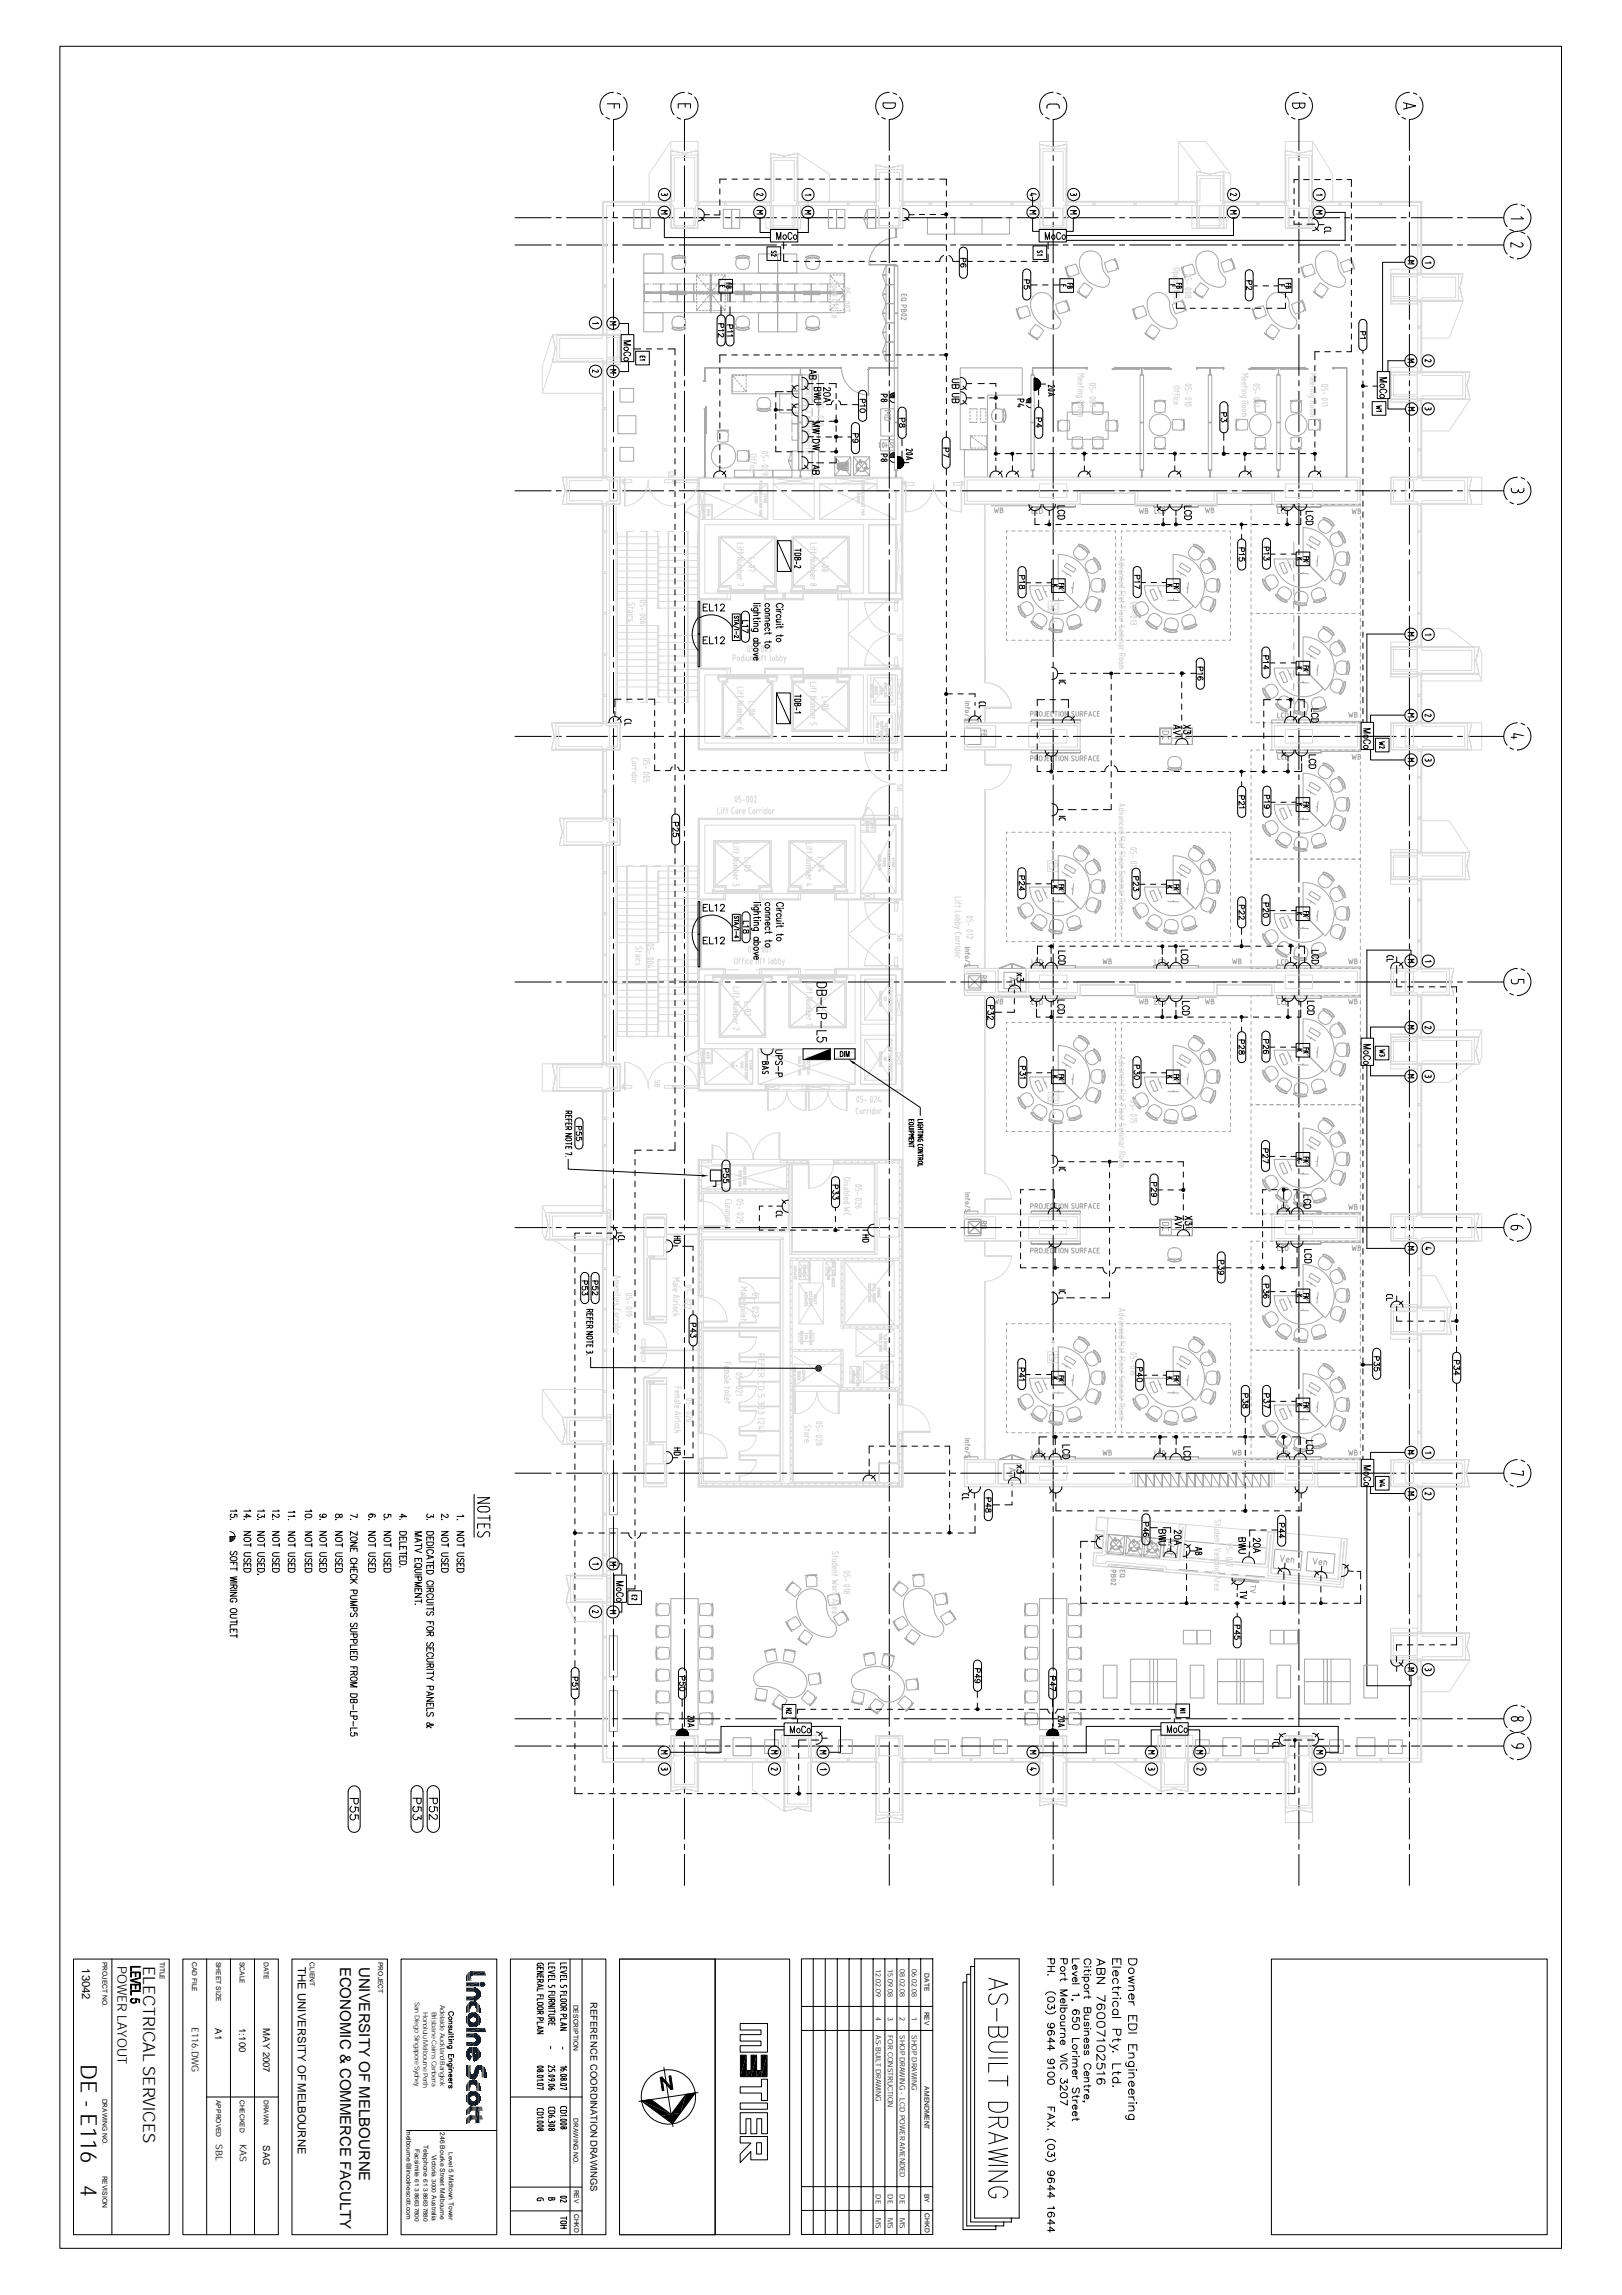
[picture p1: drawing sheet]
<svg xmlns="http://www.w3.org/2000/svg" width="594mm" height="841mm" viewBox="0 0 594 841" stroke-linecap="round" stroke-linejoin="round" font-family="sans-serif">
<defs><g id="words">
<g font-size="8.3">
<text x="29.5" y="756.4" transform="rotate(90 29.5 756.4)">DE - E116</text>
<text x="29.5" y="800.6" transform="rotate(90 29.5 800.6)">4</text>
</g>
<text font-size="6.2" x="52.4" y="720.5" transform="rotate(90 52.4 720.5)">ELECTRICAL SERVICES</text>
<g font-size="5.5">
<text x="124.6" y="720.7" transform="rotate(90 124.6 720.7)">ECONOMIC &amp; COMMERCE FACULTY</text>
<text x="131.6" y="720.7" transform="rotate(90 131.6 720.7)">UNIVERSITY OF MELBOURNE</text>
</g>
<text font-size="4.8" x="43" y="720.5" transform="rotate(90 43 720.5)">POWER LAYOUT</text>
<g font-size="4.1">
<text x="30.1" y="721.3" transform="rotate(90 30.1 721.3)">13042</text>
<text x="109.1" y="720.7" transform="rotate(90 109.1 720.7)">THE UNIVERSITY OF MELBOURNE</text>
</g>
<g font-size="3.5">
<text x="216.3" y="733.5" transform="rotate(90 216.3 733.5)">REFERENCE COORDINATION DRAWINGS</text>
<text x="70.3" y="742.9" transform="rotate(90 70.3 742.9)">E116.DWG</text>
<text x="78.8" y="743.2" transform="rotate(90 78.8 743.2)">A1</text>
<text x="87.5" y="743.2" transform="rotate(90 87.5 743.2)">1:100</text>
<text x="96.4" y="743.2" transform="rotate(90 96.4 743.2)">MAY 2007</text>
<text x="79.1" y="785.7" transform="rotate(90 79.1 785.7)">SBL</text>
<text x="87.8" y="785.7" transform="rotate(90 87.8 785.7)">KAS</text>
<text x="96.4" y="786.1" transform="rotate(90 96.4 786.1)">SAG</text>
</g>
<g font-size="2.7">
<text x="320.8" y="721.6" transform="rotate(90 320.8 721.6)">12.02.09</text>
<text x="325.2" y="721.6" transform="rotate(90 325.2 721.6)">15.09.08</text>
<text x="329.5" y="721.6" transform="rotate(90 329.5 721.6)">08.02.08</text>
<text x="333.9" y="721.6" transform="rotate(90 333.9 721.6)">06.02.08</text>
<text x="320.8" y="739.1" transform="rotate(90 320.8 739.1)">4</text>
<text x="325.2" y="739.1" transform="rotate(90 325.2 739.1)">3</text>
<text x="329.5" y="739.1" transform="rotate(90 329.5 739.1)">2</text>
<text x="333.9" y="739.1" transform="rotate(90 333.9 739.1)">1</text>
<text x="320.8" y="745.8" transform="rotate(90 320.8 745.8)">AS-BUILT DRAWING</text>
<text x="325.2" y="745.8" transform="rotate(90 325.2 745.8)">FOR CONSTRUCTION</text>
<text x="329.5" y="745.8" transform="rotate(90 329.5 745.8)">SHOP DRAWING - LCD POWER AMENDED</text>
<text x="333.9" y="745.8" transform="rotate(90 333.9 745.8)">SHOP DRAWING</text>
<text x="320.8" y="804.2" transform="rotate(90 320.8 804.2)">DE</text>
<text x="325.2" y="804.2" transform="rotate(90 325.2 804.2)">DE</text>
<text x="329.5" y="804.2" transform="rotate(90 329.5 804.2)">DE</text>
<text x="320.8" y="812.8" transform="rotate(90 320.8 812.8)">MS</text>
<text x="325.2" y="812.8" transform="rotate(90 325.2 812.8)">MS</text>
<text x="329.5" y="812.8" transform="rotate(90 329.5 812.8)">MS</text>
</g>
<g font-size="2.5">
<text x="37.5" y="718.9" transform="rotate(90 37.5 718.9)">PROJECT NO.</text>
<text x="58.5" y="718.9" transform="rotate(90 58.5 718.9)">TITLE</text>
<text x="70.4" y="718.9" transform="rotate(90 70.4 718.9)">CAD FILE</text>
<text x="79.2" y="718.9" transform="rotate(90 79.2 718.9)">SHEET SIZE</text>
<text x="87.9" y="718.9" transform="rotate(90 87.9 718.9)">SCALE</text>
<text x="96.7" y="718.9" transform="rotate(90 96.7 718.9)">DATE</text>
<text x="113.5" y="718.9" transform="rotate(90 113.5 718.9)">CLIENT</text>
<text x="138.5" y="718.9" transform="rotate(90 138.5 718.9)">PROJECT</text>
<text x="338.6" y="723.2" transform="rotate(90 338.6 723.2)">DATE</text>
<text x="152" y="733.5" transform="rotate(90 152 733.5)">San Diego Singapore Sydney</text>
<text x="155" y="737.2" transform="rotate(90 155 737.2)">Honolulu Melbourne Perth</text>
<text x="158.2" y="737.3" transform="rotate(90 158.2 737.3)">Brisbane Cairns Canberra</text>
<text x="161.2" y="734.8" transform="rotate(90 161.2 734.8)">Adelaide AucklandBangkok</text>
<text x="210.1" y="734.6" transform="rotate(90 210.1 734.6)">DESCRIPTION</text>
<text x="338.6" y="737.1" transform="rotate(90 338.6 737.1)">REV</text>
<text x="338.6" y="764.6" transform="rotate(90 338.6 764.6)">AMENDMENT</text>
<text x="37.5" y="769.1" transform="rotate(90 37.5 769.1)">DRAWING NO.</text>
<text x="79.2" y="769.5" transform="rotate(90 79.2 769.5)">APPROVED</text>
<text x="87.9" y="769.5" transform="rotate(90 87.9 769.5)">CHECKED</text>
<text x="96.7" y="769.5" transform="rotate(90 96.7 769.5)">DRAWN</text>
<text x="210.1" y="776.3" transform="rotate(90 210.1 776.3)">DRAWING NO.</text>
<text x="148.9" y="780.5" transform="rotate(90 148.9 780.5)">melbourne@lincolnescott.com</text>
<text x="161.2" y="781.3" transform="rotate(90 161.2 781.3)">246 Bourke Street Melbourne</text>
<text x="152" y="787.3" transform="rotate(90 152 787.3)">Facsimile 61</text>
<text x="155.1" y="786.1" transform="rotate(90 155.1 786.1)">Telephone 61</text>
<text x="158.2" y="789.6" transform="rotate(90 158.2 789.6)">Victoria 3000 Australia</text>
<text x="37.5" y="797.2" transform="rotate(90 37.5 797.2)">REVISION</text>
<text x="210.3" y="802.4" transform="rotate(90 210.3 802.4)">REV</text>
<text x="338.6" y="804" transform="rotate(90 338.6 804)">BY</text>
<text x="210.3" y="811.2" transform="rotate(90 210.3 811.2)">CHKD</text>
<text x="338.8" y="811.1" transform="rotate(90 338.8 811.1)">CHKD</text>
</g>
<g font-size="2.2">
<text x="164.3" y="788.8" transform="rotate(90 164.3 788.8)">Level 5 Midtown Tower</text>
<text x="152" y="801.7" transform="rotate(90 152 801.7)">3</text>
<text x="152" y="803.6" transform="rotate(90 152 803.6)">8663</text>
<text x="155.1" y="801.7" transform="rotate(90 155.1 801.7)">3</text>
<text x="155.1" y="803.6" transform="rotate(90 155.1 803.6)">8663</text>
<text x="152" y="809.1" transform="rotate(90 152 809.1)">7800</text>
<text x="155.1" y="809.1" transform="rotate(90 155.1 809.1)">7880</text>
</g>
</g></defs>
<g fill="none" stroke="#000" stroke-width=".37">
<path d="M21.9 17h550v806.9h-550zM222.4 38h4.5v1.7M224.7 33.8a5 5 0 0 0-4.6 2.9 5 5 0 0 0 .8 5.3M225 38v1.7M226.1 34.1l1.2 .6M228.4 35.6a4.9 4.9 0 0 1 .8 5.3 4.9 4.9 0 0 1-4.5 2.9M248.4 39.7v-1.7h4.5v1.7M250.7 33.8a5 5 0 0 0-4.5 2.9 5 5 0 0 0 .7 5.3M251 38v1.2M252.1 34.1l1.3 .6M254.4 35.6a4.9 4.9 0 0 1 .8 5.3 4.9 4.9 0 0 1-4.5 2.9M323.4 37.7h4.5v.9a1.18 1.18 0 0 1-1.3 1.1h-1.8a1.33 1.33 0 0 1-1.4-1.1z"/>
<path d="M325.7 33.8a5 5 0 0 0-4.5 2.9 5 5 0 0 0 .7 5.3M327.1 34.1l1.3 .6M329.4 35.6a4.9 4.9 0 0 1 .8 5.3 4.9 4.9 0 0 1-4.5 2.9M383.5 39.7l.1-1.1a4.3 4.3 0 0 1 3.8-.4l.5 .8v.7M385.7 33.8a5 5 0 0 0-4.5 2.9 5 5 0 0 0 .7 5.3M387.1 34.1l1.3 .6M389.5 35.6a4.9 4.9 0 0 1 .8 5.3 4.9 4.9 0 0 1-4.6 2.9M475.7 33.8a5 5 0 0 0-4.5 2.9 5 5 0 0 0 .7 5.3M476 37.8v1a1.3 1.3 0 0 1-1.3 1 1.3 1.3 0 0 1-1.2-1v-1h4.4v1a.98 .98 0 0 1-.9 .9 .98 .98 0 0 1-1-.9M477.1 34.1l1.4 .6M479.5 35.6a4.9 4.9 0 0 1 .8 5.3 4.9 4.9 0 0 1-4.6 2.9M514 37.6l4.5 1.2-4.5 1.2"/>
<path d="M515.2 38v1.7M516.2 33.8a5 5 0 0 0-4.5 2.9 5 5 0 0 0 .8 5.3M517.7 34.1l1.2 .6M520 35.6a5 5 0 0 1 .7 5.3 5 5 0 0 1-4.5 2.9M222 43l1.3 .6M224.7 43.8v11.3M224.7 57v1.9M224.7 43.8h.1M248 43l1.3 .6M250.7 43.8v11.3M250.7 57v1.9M250.7 43.8h.1"/>
<path d="M323 43l1.3 .6M325.7 43.8v11.3M325.7 57v1.9M325.7 43.8h.1M383 43l1.3 .6M385.7 43.8v11.3M385.7 57v1.9M385.7 43.8h.1M473 43l1.3 .6M475.7 43.8v11.3M475.7 57v1.9M475.7 43.8h.1"/>
<path d="M513.5 43l1.4 .6M516.2 43.8v11.3M516.2 57v1.9M516.2 43.8h.1M188.6 79.8h13.2M203.7 79.8h1.9M207.5 79.8h15M224.4 79.8h1.8M224.7 60.7v15M224.7 77.7v1.8M228.1 79.8h15M242.1 77.2h2.3l-1.2 .6 1.2 .6h-2.3"/>
<path d="M242.2 70.9l.2 .7h.9l.2-.4M243.5 71.1v.1M244.4 70.9l-.1 .7h-.7l-.1-.4M245 79.8h1.9M248.8 79.8h14.9M250.7 60.7v15M250.7 77.7v1.8M255.8 76.5a2.24 2.24 0 0 1 2.2 2.2 2.24 2.24 0 0 1-2.2 2.3M256.6 79.6l1.4 1.4M258 78.7h1.8M263.7 69.2v1.9M263.7 73.2v2"/>
<path d="M263.7 77.2v1.6h-2.2M265.6 79.8h1.9M266.1 65.6h-2.4v1.6M268.1 65.6h2M269.4 79.8h15M272.1 65.6h2.1M276.1 65.6h2M277.2 77.2h2.2l-1.3 .6 1.3 .6h-2.2M279.1 70.9l.3 .2-.1 .5-.6 .1-1.5-.8v.8M280.2 65.6h1.9M284.1 65.6h2M286.3 79.8h1.8"/>
<path d="M288.1 65.6h2.1M290 79.8h15M292.1 65.6h2M294.8 77.2h2.2l-1.3 .6 1.3 .6h-2.2M296.2 65.6h1.9M296.6 71.1l.5 .4h-2.3M300.1 65.6h2M304.1 65.6h2.1M306.9 79.8h1.9M308.1 65.6h2M310.6 79.8h15M312.2 65.6h1.9"/>
<path d="M316.1 65.6h2M320.1 65.6h2.1M324.1 65.6h2M325.7 60.7v15M325.7 77.7v1.8M327.5 79.8h1.9M328.2 65.6h1.9M330.7 76.4a2.24 2.24 0 0 1 2.3 2.2 2.24 2.24 0 0 1-2.3 2.3M331.2 79.8h15.1M331.6 79.6l1.4 1.3M332.1 65.6h2.1M333 78.7h1.9"/>
<path d="M336.1 65.6h2.1M336.7 78.6h2M340.1 65.6h2M340.7 78.6h1.9M344.2 65.6h2.4v2.3M344.7 78.6h1.9M346.5 78.4l.1 .3zM346.6 69.9v2M346.6 73.9v2M346.6 77.9v2M348.1 79.8h1.9M351.9 79.8h15"/>
<path d="M368.7 79.8h2M372.5 79.8h15M377.2 77.2h2.3l-1.3 .6 1.3 .6h-2.3M377.3 71.5h1M378.2 72.2v3.4M379.6 71.2l-1.8-.4v1M385.7 60.7v15M385.7 77.7v1.8M389.4 79.8h1.8M392 77.2h2.3l-1.3 .6 1.3 .6h-2.3M392.1 70.9l.2 .7h.9l.2-.4M393.1 79.8h15.1"/>
<path d="M393.4 71.1v.1M394.3 70.9l-.1 .7h-.8v-.4M410 79.8h1.9M413.8 79.8h15M430.6 79.8h2M434.4 79.8h15M450.6 77.2h2.3l-1.3 .6 1.3 .6h-2.3M451.3 79.8h1.8M452.5 70.9l.5 .4-.2 .3-.7 .1-1.4-.8v.8M455 79.8h15.1M471.9 79.8h1.9M474 68.9v2.1"/>
<path d="M474 73v2M474 77v1.9M475.4 65.8h-1.4v1.2M475.7 79.8h14.9M475.7 60.7v15M475.7 77.7v1.8M477.4 65.8h2.1M481.4 65.8h2M482 77.2h2.3l-1.3 .6 1.3 .6h-2.3M483.8 71.1l.5 .4h-2.2M485.4 77.8h7.3v10.3h-102.1M485.5 65.8h1.9"/>
<path d="M489.5 65.8h1.9M492.5 79.8h2M493.4 65.8h1.6v2.6M495 70.3v2M495 74.4v1.9M495 78.3v2.1M496.3 79.8h15M513.2 79.8h1.8M516.2 60.7v15M516.2 77.7v1.8M516.9 79.8h15.1M533.8 79.8h1.9"/>
<path d="M537.5 79.8h13.3M555.8 74.8a5 5 0 0 0-4.6 2.9 5 5 0 0 0 .8 5.4M557 79.4l1 .8h-4.5M557.1 75l1.4 .6M559.5 76.6a4.9 4.9 0 0 1 .8 5.3 4.9 4.9 0 0 1-4.5 2.9M188.6 89.8h13.2M203.7 89.8h1.9M207.5 89.8h15M224.4 89.8h1.8M224.7 81.4v15M224.7 98.2v1.9M228.1 89.8h15"/>
<path d="M243.3 80v7.1h38.9M245 89.8h1.9M248.8 89.8h14.9M250.7 81.4v15M250.7 98.2v1.9M265.6 89.8h1.9M269.4 89.8h15M278.4 80v5.2h3.8M280.9 90.5h5v4.9h-5zM282.2 84.1h10v4.6h-10zM282.7 92l-.1 .7 .7-.1 .5-.6 .5 .3-.1 .4M284 93.2l.2 .1v.5h-.5l-1.2-.6v.6"/>
<path d="M284.5 87.7v-2.5l.7 2.5 .8-2.5v2.5M286.3 89.8h1.8M286.9 86.4a.71 .71 0 0 1 1.1 .4 .71 .71 0 0 1-.9 .8l-.3-.6zM287 93.2v2.6h1.6M287 88.7v2.5M290 89.8h15M290.1 85.8a.74 .74 0 0 0-.9-.6 .74 .74 0 0 0-.6 .9l.1 1.1 .4 .5h.5l.5-.5M290.6 95.8h2M290.7 86.4a.71 .71 0 0 1 1.2 .4 .71 .71 0 0 1-1 .8l-.3-.6zM294.6 95.8h2M296.1 80v5.2h-3.9M298.6 95.8h2"/>
<path d="M302.6 95.8h2M306.6 95.8h2M306.9 89.8h1.9M310.6 95.8h2M310.6 89.8h15M314.6 95.8h2M318.6 95.8h2M322.6 95.8h2M325.7 81.4v15M325.7 98.2v1.9M326.6 95.8h2M327.5 89.8h1.9"/>
<path d="M330.6 95.8h2M331.2 89.8h15.1M334.6 95.8h2M338.6 95.8h2M345.6 93.6l-1.3 1.3-.1 .9h-1.6M346.6 81.9v2M346.6 85.9v2M346.6 89.9v2M346.6 93.9v2M346.6 97.9v2M347.6 93.6l1.2 1.3 .2 .9h2.4M348.1 89.8h1.9"/>
<path d="M351.8 91a1.53 1.53 0 0 1 1.6-.3 1.53 1.53 0 0 1 .9 1.4v8.4a1.48 1.48 0 0 1-1.5 1.5 1.48 1.48 0 0 1-1.4-1.5v-8.4zM351.8 94.7h2l-.1 1.2-.8-.1-.1-1.1M351.9 89.8h15M352.5 96.6a.64 .64 0 0 1 .5 .9 .64 .64 0 0 1-1 .2 .64 .64 0 0 1 .1-1l.4-.1a.91 .91 0 0 1 1.3 .8l-.2 .4M354.3 95.8h1.8M358.1 95.8h2M362.1 95.8h2M366.1 95.8h1.9M368.7 89.8h2M370.1 95.8h2M372.5 89.8h15M374.1 95.8h2"/>
<path d="M375 99a1.48 1.48 0 0 1 1.6-.3 1.48 1.48 0 0 1 .9 1.3v8.5a1.48 1.48 0 0 1-1.5 1.4 1.48 1.48 0 0 1-1.4-1.4v-8.5zM378.1 95.8h2M378.2 80v4.8h2.4M378.4 90.1h5v5h-5zM380.2 91.9l-.3 .4 .2 .3 .3 .1 .9-.8 .5 .2-.1 .5M380.6 84.1h10v4.6h-10zM381.3 93.2l.5 .3h-1.9M382.9 87.7v-2.5l.7 2.5 .8-2.5v2.5M383.9 93.2v2.6h-1.8M383.9 88.7v2.5M385.5 86.1a.75 .75 0 0 1 .9 .8 .75 .75 0 0 1-.9 .7l-.4-.6zM385.7 81.4v15"/>
<path d="M385.7 98.2v1.9M388.5 85.8a.74 .74 0 0 0-.9-.6 .74 .74 0 0 0-.6 .9l.3 1.5 .6 .1 .6-.5M389.3 86.1a.75 .75 0 0 1 .9 .8 .75 .75 0 0 1-.9 .7l-.3-.6zM389.4 89.8h1.8M393.1 80v4.8h-2.5M393.1 89.8h15.1M410 89.8h1.9M413.8 89.8h15M430.6 89.8h2M434.4 89.8h15M451.3 89.8h1.8M451.8 80v6.3h-61.2"/>
<path d="M455 89.8h15.1M456.5 99.3a1.46 1.46 0 0 1 1.6-.3 1.46 1.46 0 0 1 .9 1.4v8.4a1.44 1.44 0 0 1-1.5 1.5 1.44 1.44 0 0 1-1.4-1.5v-8.4zM471.9 89.8h1.9M474 81v1.2h2.8M475.7 89.8h14.9M475.7 81.4v15M475.7 98.2v1.9M478.7 82.2h2.9M480.7 80a2.24 2.24 0 0 1 2.2 2.3 2.24 2.24 0 0 1-2.2 2.2M481.7 83.3l1.2 1.2M482.9 82.3h2M485.1 84.1l.2-.7 .4-.1 1.6 .1 .1 .7"/>
<path d="M487.4 84.7h-2.3v.8M492.5 89.8h2M495 82.3v2.1M495 86.3v2M495 90.4v1.9M495 94.3v2.1M495 98.3v2.1M496.3 89.8h15M513.2 89.8h1.8M514.5 96.1h-8.1v40.1M515.7 95.5h2.2l-1.2 .6 1.2 .6h-2.2M516.2 81.4v15"/>
<path d="M516.2 98.2v1.9M516.9 89.8h15.1M523.7 96l.5 .4h-2.2M533.8 89.8h1.9M537.5 89.8h13.3M553 84l1.3 .6M553 94l1.3 .6M555.8 84.8a5 5 0 0 0-4.6 2.9 5 5 0 0 0 .8 5.4M555.8 84.8h.1M557.1 88.9l.6 .4 .2 .5a1.04 1.04 0 0 1-1.6 .7l-2.9-1.6v1.6M557.1 85l1.4 .6M559.5 86.6a5 5 0 0 1 .8 5.3 5 5 0 0 1-4.5 3"/>
<path d="M218.7 118.2l.5 .4h-2.2M223.4 117.9h2.2l-1.2 .6 1.2 .6h-2.2M224.7 102v15M224.7 118.9v1.9M226.8 118.6h3.4v4M250.7 102v15M250.7 118.9v1.9M263.1 115.9a1.48 1.48 0 0 1 1.6-.4 1.48 1.48 0 0 1 .9 1.4v8.4a1.48 1.48 0 0 1-1.5 1.5 1.48 1.48 0 0 1-1.5-1.5v-8.4zM263.1 118.6h2l-.2 1.3-.7-.1-.1-1.2M263.3 102.4h5v5h-5zM263.7 105.2v-.6h1.7v.6M264.1 107.4v3"/>
<path d="M264.1 112.4v3M264.7 104.6v.5M266 103.7h1.8v.6M266.4 115.9a1.43 1.43 0 0 1 1.5-.4 1.43 1.43 0 0 1 .9 1.4v8.4a1.48 1.48 0 0 1-1.5 1.5 1.48 1.48 0 0 1-1.4-1.5v-8.4zM266.4 119.1h2l-.3 1.2h-.7l-.1-1.2M267 104.8v.5l-.5 .4-.5-.4v-.5h1.8l-.1 .7h-.6l-.1-.2M267 103.7v.6M267.4 107.4v3M267.4 112.4v3M325.7 102v15M325.7 118.9v1.9M346.6 101.9v2"/>
<path d="M346.6 105.9v2M346.6 109.9v2M346.6 113.9v2M346.6 117.9v2M375.1 102.6h1.9l-.1 1.2-.8-.1-.1-1.1M375.4 104.6a.72 .72 0 0 0-.3 1 .72 .72 0 0 0 1.1 .2 .72 .72 0 0 0 0-1.1l.8 .1v.9M377.5 104.4h2.4M381.8 104.4h2.1M385.7 102v15M385.7 118.9v1.9M385.9 104.4h2.3M388.2 102.1h5v5h-5z"/>
<path d="M388.5 104.3h1.9v.6M389.6 104.3v.6M391 103.8h1.8v.6M391.9 104.9l-.1 .7h-.7l-.1-.2v-.5h1.8l-.2 .6-.7-.1M391.9 103.8v.6M428.2 102.1h5v5h-5zM428.6 104.3h1.8v.6M429.6 104.3v.6M430.9 107.1v2M430.9 111v2h2.9M431 103.8h1.7v.6M432 104.9l-.2 .7h-.7l-.1-.2v-.5h1.7l-.1 .6-.6-.1"/>
<path d="M432 103.8v.6M435.9 113h1.9M439.8 113h2.1M443.8 113h2.1M447.8 113h2M451.9 113h1.9M455.8 113h2.1M456.5 102.9h2.1l-.2 1.3h-.7l-.2-1.3M458 105l.6 .4-.2 .6-.9-.1-1-1v1.3M459 104.8h1.6M459.8 113h2.1M462.6 104.8h2.1"/>
<path d="M463.8 113h2M466.6 104.8h1.6M468.2 102.1h5v5h-5zM468.5 104.3h1.9v.6M469.6 104.3v.6M470.8 107.1v2M470.8 111v2h-2.9M471 103.8h1.8v.6M471.9 104.9l-.1 .7h-.7l-.1-.2v-.5h1.8l-.2 .6-.7-.1M471.9 103.8v.6M475.7 102v15M475.7 118.9v1.9"/>
<path d="M495 102.3v2M495 106.4v1.9M495 110.3v2.1M495 114.3v2.1M495 118.3v2M498.1 117.5a1.48 1.48 0 0 1 1.6-.4 1.48 1.48 0 0 1 .9 1.4v8.4a1.48 1.48 0 0 1-1.4 1.6 1.48 1.48 0 0 1-1.5-1.6v-8.4zM516.2 102v15M516.2 118.9v1.9M218.9 135.6l.3 .4-.4 .4-1.8-.8v.8M223.4 135.5h2.2l-1.2 .6 1.2 .6h-2.2M224.7 122.6v15M224.7 139.5v1.9"/>
<path d="M227.5 122.6h4.7v9.9h-4.7zM228.5 124.9h2.5l-2.5 .8 2.5 .7h-2.5M229.1 130.4a.74 .74 0 0 1-.6-.9 .74 .74 0 0 1 .9-.5h.6a.74 .74 0 0 1 1 .5 .74 .74 0 0 1-.6 .9M230.2 132.5v3.7h-3.4M232.2 127.9h2.5M232.8 128.7h5v5h-5zM234.4 131.2v-.7h1.8v.7M235.4 130.5v.5M235.8 131.7l.4 .2h-1.8M236.7 127.9h2M240.7 127.9h2M244.7 127.9h2.5v2.2"/>
<path d="M247.2 132.1v2M247.2 136.1v1.9M250.7 122.6v15M250.7 139.5v1.9M263.7 134.9v2M263.7 138.9v2M264.6 122.3a.59 .59 0 0 1 .5 .6 .59 .59 0 0 1-.6 .6l-1.4-1.3v1.4M264.8 120.7l.3 .5h-2M266.1 130.1h-2.4v2.8M268 121.1l.4 .5h-2M268 122.6l.4 .5h-2M268.1 130.1h2"/>
<path d="M272.1 130.1h2M276.1 130.1h2M280.1 130.1h2M284.1 130.1h2M288.1 130.1h2M292.1 130.1h2M293.7 138.3a2.24 2.24 0 0 1 2.3 2.2 2.24 2.24 0 0 1-2.3 2.3M296.1 130.1h2M296.4 135.6l2.6 .7-2.6 .8M297.3 135.8v1M297.8 137.7l.1 1.1h1l.1-1.1h-2.6l.3 1.2 .6 .1 .5-.5M300.1 130.1h2"/>
<path d="M304.1 130.1h2M308.1 130.1h2M312.1 130.1h2M316.1 130.1h2M320.1 130.1h2M324.1 130.1h2M325.7 122.6v15M325.7 139.5v1.9M328.1 130.1h2M332.1 130.1h2M336.1 130.1h2M340.1 130.1h2"/>
<path d="M344.1 130.1h2.5M346.5 129.9l.1 .3zM346.6 121.9v2M346.6 125.9v2M346.6 129.9v2M346.6 133.9v2M346.6 137.9v2M351.3 138.9h-1.9l-.7 .6 .4 .7h2.2M351.8 138.3a2.24 2.24 0 0 1 2.2 2.2 2.24 2.24 0 0 1-2.2 2.3M378.8 138.5a2.24 2.24 0 0 1 2.3 2.3 2.24 2.24 0 0 1-2.3 2.2zM378.8 139.9l2 1.9M378.8 139.7l2 2.1"/>
<path d="M378.8 139.6l2.1 2M378.8 139.4l2.2 2.1M378.8 139.1l2.2 2.2M378.8 139l2.2 2.2M378.8 138.8l2.3 2.3M378.8 138.6l2.3 2.3M378.9 138.5l2.2 2.2h1.8M379.1 138.5l2 2M379.3 138.5l1.7 1.8M379.5 138.6l1.5 1.5M379.8 138.7l1 1.1M385.7 122.6v15"/>
<path d="M385.7 139.5v1.9M475.7 122.6v15M475.7 139.5v1.9M481.6 133.9v2M481.6 137.9v2M483.3 128.9h-1.7v3M485.2 128.9h2.1M489.3 128.9h1.9M495 126.4v2.5h-1.7M495 122.4v1.9M498.2 121.5h1.9l-.1 1.2-.8-.1-.1-1.1M499.2 128.5v1.1"/>
<path d="M499.2 131.6v1.9M499.2 135.6v1.9M499.2 139.6v2M499.8 123.5l.3 .5h-1.9M504.4 136.2h4.6v9.9h-4.6zM505.4 138.5h2.5l-2.5 .7 2.5 .8h-2.5M514.5 132.2h-6.2v4M515.6 131.6h2.3l-1.3 .6 1.3 .6h-2.3M516.2 122.6v15M516.2 139.5v1.9M523.8 131.8l.4 .4-.5 .4-1.7-.8v.8M224.7 143.3v15"/>
<path d="M247.2 140.1v2M247.2 144v2.1M247.2 148.1v2M247.2 152.1v1.9M247.2 156.1v2M250.7 143.3v15M263.7 142.9v2M263.7 146.9v2M263.7 150.9v2M263.7 154.9v2M263.7 158.9v2M283.7 149.8h.9v.8h-.9z"/>
<path d="M283.9 150h.5v.4h-.5zM284 150.1l.2 .2zM284.1 150.2h2.8M284.1 147.5v2M284.1 151.5v2M284.1 155.6v1.9M284.1 159.5v2M286.9 143.5h-2.8v2M288.2 143.5h1.9M288.2 150.2h1.9M290.1 141.3l1.3 1.3M290.1 148l1.3 1.3"/>
<path d="M292.4 141.3a2.24 2.24 0 0 0-2.3 2.2 2.24 2.24 0 0 0 2.3 2.2M292.4 148a2.24 2.24 0 0 0-2.3 2.3 2.24 2.24 0 0 0 2.3 2.2M293.8 152.2a2.24 2.24 0 0 1 2.3 2.2 2.24 2.24 0 0 1-2.3 2.3M293.8 145.9a2.24 2.24 0 0 1 2.3 2.3 2.24 2.24 0 0 1-2.3 2.2M293.8 157.8a2.24 2.24 0 0 1 2.3 2.3 2.24 2.24 0 0 1-2.3 2.2M294.6 141.5l1.4 1.3M296 140.6h1.9M296.1 154.4h1.8M296.1 148.2h1.8M297.7 154.7h2.4l-2.4 .8 2.4 .7h-2.4M299 148.3h1.7M299.1 154.4h2.7"/>
<path d="M299.1 140.6h2.7M299.5 142l.1 1.1h1l.1-1.1h-2.5l.2 1.2 .6 .1 .5-.4M300.1 157l-2.4 .5 2.4 .4-2.4 .5 2.4 .5M300.7 144l-2.5 .5 2.5 .4-2.5 .5 2.5 .5M300.7 146.2h-1.8l-.6 .3-.1 .3 .3 .7 2.2 .1M301.7 145.8l2.4 .8-2.4 .7M301.8 144.2l.9-.3a1.09 1.09 0 0 1 1.4 .6v.1a1.54 1.54 0 0 1-2.4 0zM302.5 146.1v.9M303.5 142.1l.6 .3-.1 .6-.3 .2-.8-.3-1.2-.9v1.4M303.7 140.6h2.5v1.5M303.7 154.4h2.5M305.3 146.8l-.8 .8v.7h-1.8"/>
<path d="M306.2 154.3l.2 .2zM306.2 160l.2 .1zM306.2 144.1v2M306.2 148.1v2M306.2 152.1v2M306.2 156.1v2M307.2 146.8l.6 .8 .1 .7h2.3M312.3 148.3h2.2M312.3 155.2a1.49 1.49 0 0 1 1.6-.2 1.49 1.49 0 0 1 .9 1.3v8.5a1.48 1.48 0 0 1-1.5 1.4 1.48 1.48 0 0 1-1.5-1.4v-8.5zM312.3 158.9h2.1l-.3 1.2-.7-.1-.1-1.1M314.9 143.5a1.48 1.48 0 0 1 1.6-.4 1.48 1.48 0 0 1 .9 1.4v8.4a1.48 1.48 0 0 1-1.5 1.6 1.48 1.48 0 0 1-1.4-1.6v-8.4zM315 146.3h1.9l-.2 1.2-.7-.1-.1-1.1"/>
<path d="M315 150.1l.8-.3 1 .3a.91 .91 0 0 1-.9 1.1 .91 .91 0 0 1-.9-1.1zM316.6 148.3l.3 .5h-1.9M322.7 144.5h2.3v.6l-.7 .5-.5-.2-.1-.9M324 146.4l.4-.2 .6 .6-.6 .4-.4-.2zM325.7 143.3v15M326 144.8l.8-.8h.7v1.7h-1.8M326 146.7l.8 .7 .7 .1M329.4 149.6a1.48 1.48 0 0 1 1.6-.3 1.48 1.48 0 0 1 .9 1.4v8.5a1.48 1.48 0 0 1-1.5 1.4 1.48 1.48 0 0 1-1.5-1.4v-8.5zM329.4 153.3h2.1v.8l-.5 .5-.5-.2-.1-1.1M329.6 155.4l.5-.2 .9 1.3 .5-.3v-.5l-.5-.3-.5 .9-.7 .3-.4-.4zM346.6 141.9v2M346.6 145.9v2"/>
<path d="M346.6 149.9v2M346.6 153.9v2M346.6 157.9v2.3M350 146.2l.3 1.3h.7l.3-.4v-.9h-2.6l.1 1.2 .8 .2 .4-.5M350 141l.3 1.3h.7l.3-.5v-.8h-2.6l.1 1.2 .8 .2 .4-.6M351.3 144.2h-1.9l-.7 .5 .4 .7 2.2 .1M351.8 143.5a2.29 2.29 0 0 1 2.2 2.3 2.29 2.29 0 0 1-2.2 2.3M352.7 146.8l1.3 1.3M352.7 141.5l1.3 1.3M354 140.6h1.9M354 145.8h1.9M358.2 140.6h2.3"/>
<path d="M358.2 145.8h2.3M362.5 140.6h2.2v1.1M362.5 145.8h2.2M364.7 145.7l.2 .1-.2 .1zM364.7 143.7v2M364.7 147.7v2M364.7 151.8v1.9M364.7 155.7v2M364.7 159.7v2M372.7 146.2h2.3l-.2 1h-.9l-.2-1M372.7 148.9h1M375 148.5l-1.8-.5v1.2"/>
<path d="M376 146.7l1.5-.9v1.8h-1.7M376 148.5l.9 .8 .6 .2M378.8 140.7l1.6 1.7M378.8 140.6l1.7 1.7M378.8 140.4l1.8 1.8M378.8 140.2l1.9 1.9M378.8 140.1l1.9 1.8M378.8 140.9l1.5 1.5M378.8 141.1l1.4 1.4M378.8 141.3l1.4 1.3M378.8 141.5l1.3 1.2M378.8 141.7l1.1 1.1"/>
<path d="M378.8 141.8l1 1M378.8 142l.8 .9M378.8 142.2l.8 .7M378.8 142.4l.6 .5M378.8 142.5l.5 .4M378.8 142.7l.3 .3M378.8 142.9l.2 .1M379.4 149.6a1.48 1.48 0 0 1 1.6-.3 1.48 1.48 0 0 1 .9 1.4v8.5a1.48 1.48 0 0 1-1.5 1.4 1.48 1.48 0 0 1-1.4-1.4v-8.5zM379.5 153.2h2l-.2 1.3-.8-.1-.1-1.2M379.5 156.2h2l-1.3-1v1.5M380.4 142.1v2.6M380.4 146.7v2.5"/>
<path d="M384 144l2.2 .6-2.2 .5M384 142.7a1.81 1.81 0 0 1 2.2 .2 1.82 1.82 0 0 1-2.2 0zM384.6 144.1v.9M385.7 143.3v15M385.8 141.2l.4 .3-.5 .4-1.7-.7v.7M447.2 147.7a1.48 1.48 0 0 1 1.6-.4 1.48 1.48 0 0 1 .9 1.4v8.5a1.48 1.48 0 0 1-1.4 1.4 1.48 1.48 0 0 1-1.5-1.4v-8.5zM447.2 151.2h2l-.1 1.3-.8-.1-.1-1.2M447.6 153.3a.64 .64 0 0 0-.2 1.1 .64 .64 0 0 0 1.1-.4l.7 .5v-1.1M448.2 158.6v2.8M475.7 143.3v15M481.6 141.8v2.1M481.6 145.9v2"/>
<path d="M481.6 149.9v2M481.6 153.9v2M481.6 157.8v2.1M498.8 141.1h.7v.7h-.7zM498.9 141.3l.3-.2 .3 .3-.3 .4-.3-.1zM499 141.3l.3 .3zM499.2 143.5v2.1M499.2 147.6v1.9M499.2 151.6v1.9M499.2 155.6v2M499.2 159.5v2.1M499.2 141.5h1.6"/>
<path d="M502.6 147.2h5v5h-5zM502.8 141.5h1.6M505.5 150.4l.5 .3h-1.8M506 148.7l-1.8 .3 1.2 .3-1.2 .3 1.8 .4M506 144a.74 .74 0 0 1-.6-.9 .74 .74 0 0 1 .9-.5l1 .1 .6 .4v.4l-.6 .5M508.3 146.2v3.7h6.4M515.9 149.3h2.2l-1.2 .6 1.2 .6h-2.2M516.2 143.3v15M522 149.4v.4a.68 .68 0 0 0 .6 .4 .68 .68 0 0 0 .6-.4M523.2 149.5v.3M524.2 149.4l-.1 .7-.4 .1-.5-.4M188.6 179.9h13.2"/>
<path d="M203.7 179.9h1.9M207.5 179.9h15M224.4 179.9h1.8M224.7 160.1v1.9M224.7 163.9v15M228.1 179.9h15M245 179.9h1.9M247.2 160v2.1M247.2 164.1v2M247.2 168.1v1.9M247.2 172.1v2M247.2 176.1v2"/>
<path d="M248.8 179.9h14.9M250.7 160.1v1.9M250.7 163.9v15M261.4 174.9a2.24 2.24 0 0 1 2.2-2.3 2.24 2.24 0 0 1 2.3 2.3M263.7 162.9v2M263.7 166.9v2.8M263.7 170.7v1.9M265.6 179.9h1.9M265.9 172.6l-1.3 1.3M269.4 179.9h15M284.1 163.5v2.1h2.1M286.3 179.9h1.8"/>
<path d="M288.2 165.6h2M290 179.9h15M292.2 165.6h2M293.7 167.3a2.24 2.24 0 0 1 2.3 2.3 2.24 2.24 0 0 1-2.3 2.2M294.6 170.5l1.4 1.3M296 169.5h1.9M296.1 160h1.8M296.2 165.6h2M297.6 170.5l2.5 .7-2.5 .8M297.7 161.1h2.4a1.24 1.24 0 0 1-1.2 1.4 1.24 1.24 0 0 1-1.2-1.4zM298.4 170.7v.9M298.9 172.5l.1 1.2h1l.1-1.2h-2.5l.1 1.2 .7 .1 .5-.5"/>
<path d="M299.1 160.1h1.4M299.1 169.6h2.6M300.1 163l-2.4 .5 2.4 .5-2.4 .5 2.4 .5M300.2 165.6h2M302.5 160.1h2M304.2 165.6h2M306 165.3h.5v.4h-.5zM306.2 165.4l.2 .2zM306.2 160.1v2M306.2 164.1v2M306.2 168.1v1.5h-2.5M306.5 160.1h2"/>
<path d="M306.9 179.9h1.9M310.6 160.1h1.2M310.6 179.9h15M312.6 161l-.3 .4a1.07 1.07 0 0 0 1 .8 1.07 1.07 0 0 0 1.1-.7 .65 .65 0 0 0-.7-.6 .65 .65 0 0 0-.6 .6 .65 .65 0 0 0 .6 .7M322.7 166.4h2.3v.6l-.7 .5-.5-.2-.1-.9M324 168.3l.4-.1 .6 .5-.6 .4-.4-.2zM325.7 160.1v1.9M325.7 163.9v15M326 166.7l.8-.7 .7-.1v1.8h-1.8M326 168.6l.8 .8h.7M327.5 179.9h1.9M328.8 167.2a2.24 2.24 0 0 1 2.2 2.3 2.24 2.24 0 0 1-2.2 2.2z"/>
<path d="M328.8 167.2l2.2 2.3h1.9M328.8 169.5l1.6 1.6M328.8 169.4l1.7 1.7M328.8 169.2l1.7 1.7M328.8 169l1.8 1.8M328.8 168.9l1.9 1.8M328.8 168.6l2 2M328.8 168.4l2.1 2.1M328.8 168.3l2.1 2.1M328.8 168.1l2.2 2.1M328.8 167.9l2.2 2.2M328.8 167.8l2.2 2.2"/>
<path d="M328.8 167.6l2.2 2.2M328.8 167.4l2.2 2.2M328.8 169.7l1.5 1.5M328.8 169.9l1.4 1.4M328.8 170l1.3 1.4M328.8 170.2l1.2 1.2M328.8 170.4l1.1 1.1M328.8 170.5l1 1.1M328.8 170.7l.9 .9M328.8 171l.7 .6M328.8 171.1l.6 .6M328.8 171.3l.5 .4"/>
<path d="M328.8 171.5l.3 .2M328.8 171.6l.1 .1M329.1 167.2l1.9 2.1M329.3 167.3l1.7 1.8M329.5 167.4l1.5 1.5M329.8 167.5l1.1 1M330.4 160.6v2.8M330.4 165.3v2.7M331.2 179.9h15.1M332 167.3l2.2 .6-2.2 .6M332.1 166.1a1.66 1.66 0 0 1 2.1 .2 1.82 1.82 0 0 1-2.2 0zM332.6 167.5v.8"/>
<path d="M333.8 164.5l.4 .4-.4 .4-1.8-.8v.8M345.5 160.6a1.41 1.41 0 0 1 1.6-.3 1.41 1.41 0 0 1 .9 1.4v8.4a1.44 1.44 0 0 1-1.5 1.5 1.44 1.44 0 0 1-1.4-1.5v-8.4zM345.5 164.2h2.1l-.2 1.3-.8-.1-.1-1.2M346.6 171.6v2.4M346.6 176v2M346.6 179.9v2.1M347.6 166.2v1.4l-2.1-.9M348.1 179.9h1.9M351.9 179.9h15M362.5 174.9a2.24 2.24 0 0 1 2.3-2.3 2.24 2.24 0 0 1 2.2 2.3M364.5 166.1h.5v.4h-.5zM364.7 166.1l.1 .3z"/>
<path d="M364.7 166.2h1.5M364.7 163.7v2M364.7 167.8v1.1M364.7 170.7v1.9M367 172.6l-1.3 1.3M368.1 166.2h2.1M368.6 174.8a2.24 2.24 0 0 1 2.2-2.2 2.24 2.24 0 0 1 2.2 2.2M368.7 179.9h2M370.5 166.1h.5v.4h-.5zM370.7 166.1l.1 .3zM370.8 166.2v2.7M370.8 170.7v1.9"/>
<path d="M372.2 166.2h1.9M372.5 179.9h15M373 172.6l-1.2 1.2M376.2 166.2h2M380.2 166.2h2M384.1 166.2h2.1M385.7 160.1v1.9M385.7 163.9v15M388.2 166.2h1.9M389.4 179.9h1.8M392.2 166.2h2M393.1 179.9h15.1"/>
<path d="M394.9 174.8a2.24 2.24 0 0 1 2.2-2.2 2.24 2.24 0 0 1 2.3 2.2M396.2 166.2h2M396.9 166h.4v.5h-.4zM397 166.1l.3 .2zM397.1 166.2v2.7M397.2 170.7v1.9M399.4 172.6l-1.3 1.2M400.1 166.2h2.1M404.2 166.2h1.9M408.2 166.2h2M410 179.9h1.9M412.2 166.2h2"/>
<path d="M413.8 179.9h15M416.1 166.2h2.1M420.2 166.2h1.9M424.2 166.2h2M428 174.8a2.24 2.24 0 0 1 2.2-2.2 2.24 2.24 0 0 1 2.3 2.2M428.2 166.2h2M430.1 166h.4v.5h-.4zM430.2 166.1l.2 .2zM430.3 166.2v2.7M430.3 170.7v1.9M430.6 179.9h2M432.1 166.2h2.1"/>
<path d="M432.5 172.6l-1.4 1.2M434.4 179.9h15M436.2 166.2h1.9M440.2 166.2h2M444.2 166.2h2M448.1 166.3h.3zM448.1 166.2h2.1M448.2 163.4v2.8M451.3 179.9h1.8M452.2 166.2h2M453.8 174.8a2.24 2.24 0 0 1 2.3-2.2 2.24 2.24 0 0 1 2.2 2.2M455 179.9h15.1"/>
<path d="M455.8 166.1h.4v.5h-.4zM455.8 166.2l.3 .2zM455.9 166.2v2.7M456 170.7v1.9M456.2 166.2h2M458.3 172.6l-1.4 1.2M460.2 166.2h2M464.1 166.2h2.1M468.2 166.2h2M471.9 179.9h1.9M472.2 166.2h2M475.7 179.9h14.9"/>
<path d="M475.7 160.1v1.9M475.7 163.9v15M476.2 166.2h2M479.3 174.8a2.24 2.24 0 0 1 2.2-2.2 2.24 2.24 0 0 1 2.3 2.2M480.1 166.2h1.5M481.4 166.2h.4zM481.6 161.9v2M481.6 165.9v3M481.6 170.7v1.9M483.8 172.6l-1.3 1.2M492.5 179.9h2M496.3 179.9h15"/>
<path d="M499.2 163.6v2M499.2 167.6v1.9M499.2 171.6v2M499.2 175.5v2.1M499.2 179.6v2M513.2 179.9h1.8M516.2 160.1v1.9M516.2 163.9v15M516.9 179.9h15.1M533.8 179.9h1.9M537.5 179.9h13.3M553.6 178.9v.9a1.42 1.42 0 0 0 1.2 .8 1.42 1.42 0 0 0 1.3-.8"/>
<path d="M555.8 174.9a4.9 4.9 0 0 0-4.6 2.9 4.9 4.9 0 0 0 .8 5.3M556.1 179.4v.4M557.1 175l1.4 .6M558.1 178.9v.9a1.06 1.06 0 0 1-1 .7 1.06 1.06 0 0 1-1-.7M559.5 176.6a5 5 0 0 1 .8 5.3 5 5 0 0 1-4.5 3M224.7 180.8v1.9M224.7 184.5v15M247.2 180.1v2M247.2 184.1v1.9M247.2 188.1v2M247.2 192.1v2M247.2 196v2.1"/>
<path d="M250.7 180.8v1.9M250.7 184.5v15M284.7 198.1v11.3h5l-5-11.3h5v11.3M325.7 180.8v1.9M325.7 184.5v15M346.6 184v2M346.6 188v2M346.6 192v2M346.6 195.9v2.1M376.9 184.9a2.24 2.24 0 0 0 2.2 2.2 2.24 2.24 0 0 0 2.2-2.2M378.1 185.8l-1.2 1.3M379.1 189.9v2.3h1.6"/>
<path d="M379.1 187.1v1.9M382 184.9a2.29 2.29 0 0 0 2.3 2.2 2.29 2.29 0 0 0 2.3-2.2M382.7 192.2h2M384.1 192.1h.4zM384.3 187.1v1.8M384.3 190.5v1.7M385.7 180.8v1.9M385.7 184.5v15M386.7 192.2h2M387.4 189h2.6a1.27 1.27 0 0 1-1.3 1.3 1.27 1.27 0 0 1-1.3-1.3zM388 188.4l-.6-.5a1.32 1.32 0 0 1 1.3-1 1.32 1.32 0 0 1 1.3 1l-.6 .5M390 185.4h-2.6v1.1"/>
<path d="M390.7 192.2h2M394.7 192.2h2M398.7 192.2h2M402.7 192.2h2M406.7 192.2h2M410.7 192.2h2M414.7 192.2h2M418.7 192.2h2M422.7 192.2h2M423.8 184.9a2.24 2.24 0 0 0 2.3 2.2 2.24 2.24 0 0 0 2.2-2.2M425.1 185.8l-1.3 1.3M426 192.1l.1 .2z"/>
<path d="M426 187.1v1.9M426 189.9v2.3M426.7 192.2h2M428.4 184.9a2.29 2.29 0 0 0 2.3 2.2 2.29 2.29 0 0 0 2.3-2.2M430.6 192.1l.3 .2zM430.7 189.7v2.5h2M430.7 187.1v1.8M433.8 189.1h2.6a1.28 1.28 0 0 1-1.3 1.4 1.28 1.28 0 0 1-1.3-1.4zM434.4 188.5l-.6-.4a1.3 1.3 0 0 1 1.3-1.1 1.3 1.3 0 0 1 1.3 1.1l-.6 .4M434.7 192.2h2M436.4 185.4h-2.6v1.2M438.7 192.2h2"/>
<path d="M442.7 192.2h2.1M446.7 192.2h2M450.7 192.2h2M453.7 198a1.48 1.48 0 0 1 1.6-.4 1.48 1.48 0 0 1 1 1.4v8.5a1.48 1.48 0 0 1-1.5 1.4 1.48 1.48 0 0 1-1.5-1.4v-8.5zM454.3 191.8h.8v.8h-.8zM454.5 191.9h.4v.5h-.4zM454.6 192.1l.2 .2zM454.7 195.9v1.7M456.7 192.2h-2v1.7M458.7 192.2h2.1M462.7 192.2h2M462.8 197.6a1.48 1.48 0 0 1 1.6-.3 1.48 1.48 0 0 1 .9 1.4v8.4a1.48 1.48 0 0 1-1.5 1.5 1.48 1.48 0 0 1-1.4-1.5v-8.4z"/>
<path d="M466.7 192.2h2M469.2 184.9a2.24 2.24 0 0 0 2.3 2.2 2.24 2.24 0 0 0 2.2-2.2M470.6 185.8l-1.4 1.3M470.7 192.2h2M471.1 191.8h.7v.8h-.7zM471.3 191.9h.4v.5h-.4zM471.3 192.1l.3 .2zM471.4 189.9v2.3M471.5 187.1v1.9M474.1 184.9a2.24 2.24 0 0 0 2.3 2.2 2.24 2.24 0 0 0 2.2-2.2M475.7 180.8v1.9M475.7 184.5v15"/>
<path d="M476.4 189.9v2.3h-1.7M476.4 187.1v1.8M478.4 191h2.5a1.27 1.27 0 0 1-1.3 1.4 1.27 1.27 0 0 1-1.2-1.4zM479 190.4a.74 .74 0 0 1-.6-.9 .74 .74 0 0 1 .9-.5h.7a.74 .74 0 0 1 .9 .5 .74 .74 0 0 1-.6 .9M480.9 187.4h-2.5v1.1M499.2 183.6v1.9M499.2 187.6v2M499.2 191.5v2.1M499.2 195.6v2M499.2 199.6v1.9M516.2 180.8v1.9M516.2 184.5v15"/>
<path d="M553 184l1.3 .6M224.7 201.4v1.8M224.7 205.2v15M247.2 200.1v1.9M247.2 204.1v2M247.2 208.1v2M247.2 212v2.1M247.2 216.1v1.9M250.7 201.4v1.8M250.7 205.2v15M291.1 202.7h2.2v.4l-.4 .6h-1.5zM291.1 201.6h2.2"/>
<path d="M291.8 205.9v.8M292.3 204.3l-.3 1h-.7l-.2-.5v-.5h2.2l-.2 .8h-.7l-.1-.3M292.9 207.3l.3 .7-.7 .1-1.4-.8v.8M293.3 201.1v1M325.7 201.4v1.8M325.7 205.2v15M346.6 200v2M346.6 204v2M346.6 208v2M346.6 211.9v2.1M346.6 216v2M346.6 220v2"/>
<path d="M373.3 208.1a1.48 1.48 0 0 1 1.6-.4 1.48 1.48 0 0 1 .9 1.4v8.5a1.48 1.48 0 0 1-1.4 1.5 1.48 1.48 0 0 1-1.5-1.5v-8.5zM373.4 210.9h1.9v.9l-.3 .5-.6-.3-.1-1.1M373.5 214.7l.5-.3 .4 .3 .2 .9h.6v-.9l-.3-.1-.7 1.1h-.7zM375 212.9l.3 .5h-1.9M375.8 213.6h1.6M379.4 213.6h2M383.5 213.6h1.6M385.1 212.1h5v5h-5zM385.5 214.2h1.8M385.7 201.4v1.8M385.7 205.2v15M386.2 214.2l1.1 .8"/>
<path d="M386.6 214.6l-1.1 .5M387.9 213.8h1.7v.6M387.9 214.9h1.7M388.5 214.9l1.1 .9M388.9 213.8v.6M389 215.3l-1.1 .5M415.5 208a1.53 1.53 0 0 1 1.6-.3 1.53 1.53 0 0 1 .9 1.4v8.4a1.48 1.48 0 0 1-1.5 1.5 1.48 1.48 0 0 1-1.5-1.5v-8.4zM415.5 210.8h2l-.2 1.3h-.7l-.1-1.3M417.2 212.9l.3 .4h-2M417.5 214.4v1.3l-2-1M418 213.5h1.6M421.6 213.5h2"/>
<path d="M425.6 213.5h1.5M427.2 212.1h5v5h-5zM427.6 214.2h1.7M428.2 214.2l1.1 .8M428.7 214.6l-1.1 .5M429.9 213.8h1.9v.6M429.9 214.9h1.9M430.7 214.9l1.1 .9M431 213.8v.6M431.1 215.3l-1.2 .5M453.8 200.8h2l-.2 1.2h-.8l-.1-1.2M454.2 204.3a.72 .72 0 0 0-.3 1.1 .72 .72 0 0 0 1.1 .1 .72 .72 0 0 0-.1-1.1l.9 .1v.9"/>
<path d="M455.4 202.8l.4 .4h-2M462.9 200.5h1.9l-.1 1.2-.8-.1-.1-1.1M463.2 204a.67 .67 0 0 0-.5 .7 .67 .67 0 0 0 .7 .6 .67 .67 0 0 0 .7-.6l.7 .6v-1.1M464.5 202.5l.3 .5h-1.9M465.3 203.1h1.7M469.1 203.1h1.9M473 203.1h1.7M474.7 202.3h5v5h-5zM475.1 204.4h1.7M475.7 201.4v1.8M475.7 205.2v15M475.7 204.4l1.1 .9"/>
<path d="M476.2 204.8l-1.1 .5M477.4 204h1.9v.7M477.4 205.1h1.9M478.2 205.1l1.1 .8M478.5 204v.7M478.6 205.4l-1.2 .5M499.2 203.6v2M499.2 207.5v2.1M499.2 211.6v2M499.2 215.6v1.9M499.2 219.6v2M516.2 201.4v1.8"/>
<path d="M516.2 205.2v15M224.7 222v1.9M224.7 225.7v15M247.2 220.1v2M247.2 224.1v2M247.2 228v2.1M247.2 232.1v1.9M247.2 236.1v2M250.7 222v1.9M250.7 225.7v15M255.7 232.4h.6v12h-.6zM255.7 220.3h.6v12.1h-.6z"/>
<path d="M255.7 226.3a9.3 9.3 0 0 0 0 12.1M256.3 226.3a8.9 8.9 0 0 1 11.9 3.6M257.6 234.6h1M257.6 222.5h1M259.2 233.4h-1.6v2.5h1.6M259.2 221.3h-1.6v2.6h1.6M259.8 233.4v2.5h1.5M259.8 221.3v2.6h1.5M261.9 233.9l.6-.5v2.5M261.9 221.9l.6-.6v2.6M263.9 234a.72 .72 0 0 1 .8-.7 .72 .72 0 0 1 .6 .8l-1.5 1.8h1.6M263.9 221.9a.72 .72 0 0 1 .8-.6 .72 .72 0 0 1 .6 .8l-1.5 1.8h1.6"/>
<path d="M268.2 225h2.9v9.7h-2.9zM268.5 229.2l2.3 1M269 228l1.5 .5-1.5 .4M269 227.4h1.5M269.2 225.8l-.2 .3 .1 .4h.6l.1-.5 .5-.2 .2 .3-.2 .5M269.5 228.1v.6M269.7 231.4v1M270.2 232.9a.35 .35 0 0 1 .3 .5 .35 .35 0 0 1-.6 .1l-.9-.6v.8M270.3 230.5l.2 .2h-1.5M270.5 226.9v.8M271.9 224.4a1.48 1.48 0 0 1 1.7-.3 1.48 1.48 0 0 1 .9 1.3v8.5a1.48 1.48 0 0 1-1.5 1.5 1.48 1.48 0 0 1-1.5-1.5v-8.5zM273.6 229.1l.4 .5h-2.1"/>
<path d="M274 227.4h-2.1v1.1M274 230.6v1.3l-2.1-1M275.3 223l.1 .8 2.2 .1M275.3 230.5v.7l.5 .2h1.8M276 221.2h2.5M276 222h1.6M276 224.6h2.5M276 227.8h1.6M276 228.5h1.6M276 235h1.6M276 235.7h2.5M276.4 223.9a.69 .69 0 0 1-.1-1 .69 .69 0 0 1 1 0 .69 .69 0 0 1 0 1"/>
<path d="M276.4 231.4a.69 .69 0 0 1-.1-1 .69 .69 0 0 1 1 0 .69 .69 0 0 1 0 1M276.4 235l-.3-.2a.75 .75 0 0 1 .7-.9 .75 .75 0 0 1 .7 .9l-.2 .2M276.4 235.7a.69 .69 0 0 0-.1 .9 .69 .69 0 0 0 1 0 .69 .69 0 0 0 0-.9M277.2 224.6l.4 .4-.1 .5-1.5 .1M277.2 228.5l.4 .4-.1 .5-1.5 .1M277.6 239.3l-1.6 .6 1.6 .5M277.6 226.3v.7M278.2 222h.3zM278.2 227.8h.3zM278.5 226.6h-2.1l-.3 .1-.1 .4M280.2 224.7h1.7M280.2 226.5h1.7"/>
<path d="M280.2 223.2a.8 .8 0 0 1 1.1-.3 .8 .8 0 0 1 .4 1 .8 .8 0 0 1-1 .3 .8 .8 0 0 1-.5-1zM280.5 222.4a.71 .71 0 0 1 .4-1.2 .71 .71 0 0 1 .8 .9l-.3 .3M280.5 231.2l-.3-.2a.81 .81 0 0 1 .8-1 .81 .81 0 0 1 .9 .8l-.5 .4M281.1 228.4v1.1l.5-.1a.72 .72 0 0 0-.1-1 .72 .72 0 0 0-1 .1l-.3 .3 .3 .7M281.3 224.7l.6 .5-.2 .5h-1.5M281.3 226.5l.6 .5-.2 .4-1.5 .2M281.9 231.8v.6M281.9 234.9v.7M282.6 232h-1.9l-.5 .5M282.6 235.2h-1.9l-.5 .1v.4M284.3 223.3h1.7M284.3 224h1.7"/>
<path d="M284.3 228h1.7M284.3 228.8h1.7M284.6 226.3l-.3-.4a.85 .85 0 0 1 .9-.7 .85 .85 0 0 1 .8 .7l-.3 .4M284.9 222.6a.74 .74 0 0 1-.6-.9 .74 .74 0 0 1 .9-.5l1.1 .1 .6 .5-.2 .6-.4 .2M285.2 224l.8 .4v.3M286 226.9l-1.5 .1-.2 .4 .5 .6M286 229.5v.7M286 232.6v.7M286.6 223.3h.3zM286.7 228.7l.2 .1zM286.9 229.7h-2.1l-.5 .5M286.9 232.9h-2.1l-.5 .5"/>
<path d="M325.7 222v1.9M325.7 225.7v15M346.6 224v2M346.6 228v2M346.6 232v2M346.6 236v2M346.6 240v2M385.7 222v1.9M385.7 225.7v15M462.6 237.5a1.48 1.48 0 0 1 1.6-.3 1.48 1.48 0 0 1 1 1.3v8.5a1.48 1.48 0 0 1-1.5 1.5 1.48 1.48 0 0 1-1.5-1.5v-8.5zM475.7 222v1.9M475.7 225.7v15"/>
<path d="M499.2 223.5v2.1M499.2 227.6v2M499.2 231.6v1.9M499.2 235.6v2M499.2 239.6v2M514.5 232.4h-13.9v32.2M515.7 231.8h2.2l-1.2 .6 1.2 .6h-2.2M516.2 222v1.9M516.2 225.7v15M523.7 232.3l.5 .4h-2.2M224.7 242.7v1.8M224.7 246.4v15"/>
<path d="M227.5 256.2h-2.3v2.8M229.5 256.2h2M233.5 256.2h2M237.5 256.2h2.3v2.1M247.2 240.1v2M247.2 244v2.1M247.2 248.1v1.9M247.2 252.1v2M247.2 256.1v2M250.7 242.7v1.8M250.7 246.4v15M276.9 240.8v1.1l.6-.1a.73 .73 0 0 0-.7-1 .73 .73 0 0 0-.7 1l.3 .1"/>
<path d="M284.4 253.9v11.3h5.1l-5.1-11.3h5.1v11.3M291.1 256.2h2.2v.5l-.4 .5h-1.5zM291.1 255.1h2.2M291.8 259.4v.8M292.3 257.8l-.3 .9h-.7l-.2-.4v-.5h2.2l-.2 .8h-.7l-.1-.3M293.3 254.6v1M325.7 242.7v1.8M325.7 246.4v15M346.4 254.3h.3zM346.6 244v2M346.6 248v2M346.6 252v2"/>
<path d="M346.6 256v2M346.6 260v2M346.6 254.3h2.2M350.9 254.3h1.9M354.8 254.3h2.3v1.1M357.1 257.3v1.2M358.6 258l.2-.7 .4-.1 1.6 .1 .1 .7M360.9 258.6h-2.3v.8M382.6 256.4h-2.7v2.2M384.6 256.4h2M385.2 244.5a2.24 2.24 0 0 1 2.2 2.3 2.24 2.24 0 0 1-2.2 2.2M385.7 242.7v1.8"/>
<path d="M385.7 246.4v15M387.4 246.8h2M387.9 250.6l.2-.6 .4-.1 1.5 .1 .1 .6M387.9 249.3h2.2M388.6 256.4h2.7v3M392 246.7h2.1M396.1 246.7h2M400 246.7h2.1M404.1 246.7h2M406.7 246.6h.5v.4h-.5zM406.8 246.7h.4zM407 246.7v2.1"/>
<path d="M407 250.7v2.1M407 254.7v2M407 258.8v1.9M408.1 246.7h2M412.1 246.7h2M416.1 246.7h2M420.1 246.7h2M424.1 246.7h2M428.1 246.7h2M432.1 246.7h2M432.7 246.7h.4zM432.8 246.7v1.2"/>
<path d="M432.8 250v2M432.8 253.9v2.1M432.8 258v2M436.1 246.7h2M438.6 241.6a1.48 1.48 0 0 1 1.6-.4 1.48 1.48 0 0 1 .9 1.4v8.5a1.48 1.48 0 0 1-1.5 1.5 1.48 1.48 0 0 1-1.5-1.5v-8.5zM438.7 244.5h1.9l-.2 1.2-.7-.1-.1-1.1M439.3 248a.64 .64 0 0 1 .5 .9 .64 .64 0 0 1-1 .2 .64 .64 0 0 1 .1-1l1.6 .2-.1 .8M440.3 246.5l.3 .5h-1.9M462.6 240.3h2.1l-.2 1.3h-.7l-.2-1.3M462.6 244.8h2.1l-1.4-.9v1.3M464.2 242.3l.5 .5h-2.1M465.2 242.9h1.7"/>
<path d="M465.3 256.4h-2.4v2.2M467.3 256.4h2M468.9 242.9h2M471.3 256.4h2M472.5 256.1h.4v.6h-.4zM472.7 256.2v.4zM472.7 256.4v3M472.9 242.9h1.8M474.7 242.3h5v5h-5zM475.1 244.5h1.7M475.3 256.4h2.4v3M475.7 242.7v1.8"/>
<path d="M475.7 246.4v15M475.7 244.5l1.1 .7M476.2 244.7l-1.1 .5M477.4 244h1.9v.6M477.4 245.1h1.9M478.2 245.1l1.1 .8M478.5 244v.6M478.6 245.4l-1.2 .5M482.9 259.8h-2.6v1.1M499.2 243.6v2M499.2 247.6v1.9M499.2 251.6v2"/>
<path d="M499.2 255.6v2M499.2 259.6v2M516.2 242.7v1.8M516.2 246.4v15M188.6 269.9h13.2M203.7 269.9h1.9M207.5 269.9h15M223 264.9a2.24 2.24 0 0 1 2.3-2.3 2.24 2.24 0 0 1 2.2 2.3M224.4 269.9h1.8M224.7 263.3v1.8M224.7 267v15.1M225.2 260.7v1.9"/>
<path d="M227.5 262.6l-1.4 1.3M228.1 269.9h15M228.9 264.4l.1-.6 .4-.2 1.6 .2 .1 .6M231.1 265h-2.2v.8M239.8 260.3v2M239.8 264.3v2M239.8 268.3v2M239.8 272.3v2M239.8 276.3v2M245 269.9h1.9M247.2 260v2.1M247.2 264.1v2"/>
<path d="M247.2 268.1v2M247.2 272.1v2M247.2 276v2.1M248.8 269.9h14.9M250.7 263.3v1.8M250.7 267v15.1M265.6 269.9h1.9M269.4 269.9h15M286.3 269.9h1.8M290 269.9h15M292.8 260.8l.5 .4h-2.2M306.9 269.9h1.9"/>
<path d="M310.6 269.9h15M325.7 263.3v1.8M325.7 267v15.1M327.5 269.9h1.9M331.2 269.9h15.1M346.6 264v2M346.6 268v2M346.6 272v2M346.6 276v2M348.1 269.9h1.9M351.9 269.9h15M354.8 264.6a2.24 2.24 0 0 1 2.3-2.3 2.24 2.24 0 0 1 2.2 2.3"/>
<path d="M357 260.5v1.8M359.3 262.3l-1.3 1.4M368.7 269.9h2M372.5 269.9h15M379.9 260.5v2.1M379.9 264.5v2.1M379.9 268.6v1.9M379.9 272.6v2M379.9 276.5v2.1M382.8 274.9a2.29 2.29 0 0 0 2.3 2.2 2.29 2.29 0 0 0 2.2-2.2M384.1 275.9l-1.3 1.3M385.1 277.1v2"/>
<path d="M385.1 279.8v2.9M385.7 263.3v1.8M385.7 267v15.1M389 264.9a2.24 2.24 0 0 1 2.3-2.3 2.24 2.24 0 0 1 2.2 2.3M389.4 269.9h1.8M391.2 260.7v1.9M393.1 269.9h15.1M393.5 262.6l-1.3 1.3M407 262.7v2M407 266.7v2.1M407 270.7v2M407 274.8v1.9"/>
<path d="M407 278.8v1.9M410 269.9h1.9M413.8 269.9h15M429.9 265.7l2.4 .8-2.4 .7M430.6 272.8a2.24 2.24 0 0 1 2.3-2.2 2.24 2.24 0 0 1 2.2 2.2M430.6 269.9h2M430.6 266v.9M432.3 267.7l-2.4 .8 2.4 .8M432.8 262v1.9M432.8 266v1.2M432.9 268.7v1.9M433.5 265.7l2.5 1.3"/>
<path d="M434 267.6l-.3 .1a.76 .76 0 0 0 .2 1.2 .76 .76 0 0 0 1.1-.6l1 .5v-1.1M434.4 269.9h15M436 265.7l-2.5 1.3M451.3 269.9h1.8M455 269.9h15.1M462.9 260.5v2.1M462.9 264.5v2.1M462.9 268.6v1.9M462.9 272.6v2M462.9 276.5v2.1M469.6 274.9a2.24 2.24 0 0 0 2.2 2.2 2.24 2.24 0 0 0 2.2-2.2M470.5 264.8a2.24 2.24 0 0 1 2.2-2.3 2.24 2.24 0 0 1 2.3 2.3"/>
<path d="M470.8 275.8l-1.2 1.3M471.8 277.1v1.9M471.8 279.8v2.9M471.9 269.9h1.9M472.7 260.6v1.9M474.5 274.9a2.24 2.24 0 0 0 2.2 2.2 2.24 2.24 0 0 0 2.3-2.2M475 262.5l-1.4 1.3M475.5 264.9a2.24 2.24 0 0 1 2.2-2.3 2.24 2.24 0 0 1 2.3 2.3M475.7 269.9h14.9M475.7 263.3v1.8M475.7 267v15.1M476.7 277.1v1.8"/>
<path d="M476.8 279.8v2.9h-2.8M477.8 260.7v1.9M480.1 279.7a.74 .74 0 0 1-.6-.9 .74 .74 0 0 1 .9-.6h.6a.74 .74 0 0 1 .9 .6 .74 .74 0 0 1-.6 .9M480.3 263.4h2.6a1.39 1.39 0 0 1-.9 1.4 1.39 1.39 0 0 1-1.6-.4zM480.9 262.8a.74 .74 0 0 1-.6-.9 .74 .74 0 0 1 .9-.5l1.1 .1 .6 .5-.2 .6-.4 .2M481.9 276.6h-2.4v1.2M492.5 269.9h2M496.3 269.9h15M498.5 264.7h4.6v10h-4.6zM499.2 263.6v1.1M499.4 267.1h2.5l-2.5 .7 2.5 .8h-2.5M500 272.6a.74 .74 0 0 1-.5-.9 .74 .74 0 0 1 .9-.6h.6a.74 .74 0 0 1 .9 .6 .74 .74 0 0 1-.6 .9"/>
<path d="M502 274.6v3.9h12.5M503.8 270.5h5v5h-5zM506.8 273.6l.3 .3-.4 .3-1.4-.6v.6M507.1 271.8l-1.8 .3 1.2 .4-1.2 .2 1.8 .4M513.2 269.9h1.8M514.5 262.1h-12.5v2.6M515.7 277.9h2.2l-1.2 .6 1.2 .6h-2.2M515.7 261.5h2.2l-1.2 .6 1.2 .6h-2.2M516.2 263.3v1.8M516.2 267v15.1M516.9 269.9h15.1M522 278.2l.1 .6 .6 .1 .5-.3"/>
<path d="M523.2 278.3v.3M523.8 261.7l.4 .5-.5 .4-1.7-.9v.9M524.2 278.2l-.1 .6h-.8l-.1-.2M533.8 269.9h1.9M537.5 269.9h13.3M553 274l1.3 .6M553.5 270.2h2M555.8 264.9a4.9 4.9 0 0 0-4.6 2.9 4.9 4.9 0 0 0 .8 5.3M557.1 265l1.4 .6M558 269.6l-3.5-.8v2M559.5 266.6a5 5 0 0 1 .8 5.3 5 5 0 0 1-4.5 3M224.7 283.9v1.9"/>
<path d="M224.7 287.6v15M239.8 280.3v2.1h1.9M246.3 281l-.6 .7-.1 .7h-1.9M246.5 298.7a1.41 1.41 0 0 1 1.5-.3 1.41 1.41 0 0 1 .9 1.3v8.5a1.44 1.44 0 0 1-1.4 1.5 1.44 1.44 0 0 1-1.5-1.5v-8.5zM247.2 280.1v2M247.2 284.1v2M247.2 288.1v2M247.2 292v2.1M247.2 296.1v2.2M248.2 281l.6 1.4h1.9M250.7 283.9v1.9M250.7 287.6v15"/>
<path d="M252.7 282.4h2M256.7 282.4h2M260.7 282.4h2M264.7 282.4h2M268.7 282.4h2M272.7 282.4h2M276.7 282.4h2M280.7 282.4h2M284.7 282.4h2M288.7 282.4h2M292.7 282.4h2M296.7 282.4h2"/>
<path d="M300.7 282.4h2M304.7 282.4h2M308.7 282.4h2M312.7 282.4h2M316.7 282.4h2M320.7 282.4h2M324.7 282.4h2M325.7 283.9v1.9M325.7 287.6v15M328.7 282.4h2M332.7 282.4h2M336.7 282.4h2"/>
<path d="M340.7 282.4h2M346.6 280v2.4h-1.9M379.9 280.5v2.2h1.4M383.3 282.7h1.9M384.9 282.7h.3zM385.2 294.5a2.24 2.24 0 0 1 2.2 2.2 2.24 2.24 0 0 1-2.2 2.3M385.7 283.9v1.9M385.7 287.6v15M387.3 282.7h2M387.4 296.7h2M387.9 299.2h2.2M391.2 282.7h2.1"/>
<path d="M391.2 296.7h2.9M395.3 282.7h2M396.2 296.7h1.9M399.3 282.7h1.9M400.1 296.7h2.1M406.1 280.6l-1.3 1.3-.2 .8h-1.3M407 294.8v1.9h-2.9M407 282.7v2.1M407 286.7v2M407 290.8v1.9M408 280.6l.7 .4 .7 1.7h2.7M414.1 282.7h2"/>
<path d="M418.1 282.7h1.9M422.1 282.7h2M426 282.7h2.1M430.1 282.7h2M434.1 282.7h1.9M438.1 282.7h2M442 282.7h2.1M446.1 282.7h2M450.1 282.7h1.9M453.7 288.6a1.48 1.48 0 0 1 1.6-.4 1.48 1.48 0 0 1 1 1.4v8.5a1.48 1.48 0 0 1-1.5 1.5 1.48 1.48 0 0 1-1.5-1.5v-8.5zM453.8 291.6h2l-.2 1.3-.8-.1-.1-1.2M454.1 282.7h2"/>
<path d="M454.3 282.4h.8v.8h-.8zM454.5 282.6h.4v.5h-.4zM454.6 282.6l.2 .3zM454.7 282.8v1.7M454.7 286.5v1.6M455.3 293.7a.61 .61 0 0 1 .5 .7 .61 .61 0 0 1-.5 .5l-1.5-1.2v1.3M455.4 295.5l.4 .5h-2M458 282.7h2.1M462.1 282.7h2M462.4 282.4h.8v.8h-.8zM462.5 282.6h.5v.4h-.5zM462.7 282.6l.3 .3z"/>
<path d="M462.9 280.5v2.2M463 288.5a1.53 1.53 0 0 1 1.6-.3 1.53 1.53 0 0 1 .9 1.4v8.5a1.48 1.48 0 0 1-1.5 1.4 1.48 1.48 0 0 1-1.5-1.4v-8.5zM463 291.5h2l-.2 1.1h-.7l-.1-1.1M463.3 295l-.3 .4a.94 .94 0 0 0 1.1 .9 .94 .94 0 0 0 .8-1l-.2-.3a.63 .63 0 0 0-.9 .4 .63 .63 0 0 0 .6 .8M464.7 293.4l.3 .5h-2M465.5 294h1.6M466.1 282.7h1.9M469.1 294h2M470.1 282.7h2M471.5 282.5h.4v.5h-.4zM471.6 282.6h.2v.3zM473.1 294h1.6"/>
<path d="M474.7 292.3h5v5.1h-5zM475.1 294.4h1.7M475.7 283.9v1.9M475.7 287.6v15M475.7 294.4l1.1 .9M476.2 294.8l-1.1 .5M477.4 294h1.9v.7M477.4 295.1h1.9M478.2 295.1l1.1 .8M478.5 294v.7M478.6 295.4l-1.2 .5M479.5 280.3h2.4a1.24 1.24 0 0 1-1.2 1.4 1.24 1.24 0 0 1-1.2-1.4z"/>
<path d="M516.2 283.9v1.9M516.2 287.6v15M224.7 304.5v1.9M224.7 308.3v15M246.5 301.4h2l-.1 1.1h-.9l-.1-1.1M246.9 305.3a.72 .72 0 0 0-.3 1 .72 .72 0 0 0 1.1 .1 .72 .72 0 0 0-.1-1.1l.9 .2v.9M247.2 309.7v2.9M247.2 314.6v2M247.2 318.6v2M248 303.5l.5 .3-.1 .6-.3 .2-.7-.3-.9-.9v1.3M250.7 304.5v1.9M250.7 308.3v15"/>
<path d="M325.7 304.5v1.9M325.7 308.3v15M373.2 318.4a1.53 1.53 0 0 1 1.6-.3 1.53 1.53 0 0 1 1 1.4v8.4a1.48 1.48 0 0 1-1.5 1.5 1.48 1.48 0 0 1-1.5-1.5v-8.4zM385.7 304.5v1.9M385.7 308.3v15M387.9 300.6l.2-.7 .4-.2h1.1l.4 .2 .1 .7M415 318.5a1.53 1.53 0 0 1 1.7-.2 1.53 1.53 0 0 1 .9 1.3v8.5a1.48 1.48 0 0 1-1.5 1.5 1.48 1.48 0 0 1-1.5-1.5v-8.5zM475.7 304.5v1.9M475.7 308.3v15M516.2 304.5v1.9M516.2 308.3v15M224.7 325.1v1.9"/>
<path d="M224.7 328.9v15M247.2 322.6v2M247.2 326.6v2M247.2 330.6v2M247.2 334.6v2M247.2 338.6v2M250.7 325.1v1.9M250.7 328.9v15M255.7 330.4h.6v12h-.6zM255.7 336.4a9.2 9.2 0 0 0 0 11.9M256.3 336.4a8.7 8.7 0 0 1 11.9 3.5M257.6 332.6h1"/>
<path d="M259.2 331.4h-1.6v2.5h1.6M259.8 331.4v2.5h1.5M261.9 331.8l.6-.4v2.5M263.9 332a.72 .72 0 0 1 .8-.6 .72 .72 0 0 1 .6 .7l-1.5 1.8h1.6M268.2 335.1h2.9v9.7h-2.9zM268.6 339.2l2.2 1M269 337.9l1.5 .5-1.5 .5M269 337.3h1.5M269.2 335.8l-.2 .3 .1 .4h.6l.3-.7h.3v.8M269.5 338.1v.6M270.5 336.9v.8M272.2 334.5a1.48 1.48 0 0 1 1.6-.3 1.48 1.48 0 0 1 .9 1.4v8.4a1.48 1.48 0 0 1-1.4 1.5 1.48 1.48 0 0 1-1.5-1.5v-8.4z"/>
<path d="M273.8 339.2l.4 .4h-2M274.2 337.6h-2v1.1M275.4 332.6l-.1 .4 .2 .4h2.3M276.1 330.7h2.5M276.1 331.7h1.7M276.1 334.1h2.5M276.1 337.3h1.7M276.1 338h1.7M276.4 333.4l-.2-.1a.77 .77 0 0 1 .7-1.1 .77 .77 0 0 1 .7 1.1l-.2 .1M277.3 334.1l.5 .4-.2 .6h-1.5M277.3 338l.5 .5-.2 .4-1.5 .1M277.8 335.9v.7"/>
<path d="M278.4 337.3h.2zM278.5 331.5v.3zM278.6 336.2h-2l-.4 .1-.1 .4M280.2 332.9a.86 .86 0 0 1 1.1-.4 .86 .86 0 0 1 .6 .9l-1.3 .2zM280.2 334.3h1.7M280.2 336.1h1.7M280.6 331.9l-.4-.4a.82 .82 0 0 1 1-.8 .82 .82 0 0 1 .7 1.1l-.3 .1M281.2 337.9v1.1l.7-.1a.81 .81 0 0 0-.8-1 .81 .81 0 0 0-.9 .8l.4 .3M281.4 334.3l.5 .2v.7l-1.7 .1M281.4 336.1l.5 .5v.5l-1.7 .1M284.4 332.9h1.7M284.4 333.5h1.7"/>
<path d="M284.4 337.5h1.7M284.4 338.4h1.7M284.8 335.9l-.2-.2a.8 .8 0 0 1 .5-1 .8 .8 0 0 1 1 .5l-.3 .7M285 332.2l-.6-.4a1.3 1.3 0 0 1 1.3-1.1 1.3 1.3 0 0 1 1.2 1.1l-.6 .4M285.4 333.5l.6 .3 .1 .5M286.1 336.5l-1.5 .1-.2 .5 .5 .4M286.1 339v.7M286.7 332.9h.2zM286.7 338.4h.2zM286.9 339.4h-2l-.5 .4M325.7 325.1v1.9M325.7 328.9v15"/>
<path d="M373.3 321h1.9l-.1 1.3-.8-.1-.1-1.2M373.3 325.9h1.9l-1.3-1v1.4M374.8 323.1a.6 .6 0 0 1 .5 .7 .6 .6 0 0 1-.7 .5l-1.3-1.3v1.4M375.8 323.9h1.6M379.3 323.9h2M383.4 323.9h1.6M385.1 322.5h5v5h-5zM385.5 324.6h1.8M385.7 325.1v1.9M385.7 328.9v15M386.2 324.6l1.1 .9M386.6 325l-1.1 .5"/>
<path d="M387.9 324.2h1.7v.6M387.9 325.3h1.7M388.5 325.3l1.1 .9M388.9 324.2v.6M389 325.7l-1.1 .5M415 321.3h2.1l-.2 1.1h-.8v-1.1M415.5 325.1a.64 .64 0 0 0-.2 1.2 .64 .64 0 0 0 1-.5l.8 .5v-1M416.6 323.3a.59 .59 0 0 1 .5 .6 .59 .59 0 0 1-.6 .6l-1.5-1.3v1.4M417.6 324h1.8M421.4 324h1.9M425.4 324h1.7M427.2 322.5h5v5h-5z"/>
<path d="M427.6 324.6h1.7M428.2 324.6l1.1 .9M428.7 325l-1.1 .5M429.9 324.2h1.9v.6M429.9 325.3h1.9M430.7 325.3l1.1 .9M431 324.2v.6M431.1 325.7l-1.2 .5M453.7 329a1.53 1.53 0 0 1 1.6-.2 1.53 1.53 0 0 1 1 1.3v8.5a1.48 1.48 0 0 1-1.5 1.5 1.48 1.48 0 0 1-1.5-1.5v-8.5zM453.8 331.8h2v.8l-.4 .5-.6-.2-.1-1.1M455.3 333.9l.5 .3-.4 .8-.7-.3-.9-1v1.4M455.3 335.7a.61 .61 0 0 1 .5 .7 .61 .61 0 0 1-.5 .5l-1.5-1.3v1.4"/>
<path d="M462.6 328.3a1.48 1.48 0 0 1 1.6-.4 1.48 1.48 0 0 1 1 1.4v8.5a1.48 1.48 0 0 1-1.5 1.4 1.48 1.48 0 0 1-1.5-1.4v-8.5zM462.6 330.9h2.1l-.2 1.3h-.7l-.2-1.3M462.8 335.1l.7-.3 1.1 .3a.99 .99 0 0 1-.8 1.1 .99 .99 0 0 1-1.2-.8zM464.1 333l.6 .4-.2 .6h-.6l-1.3-1.1v1.3M465.2 333.7h1.7M469 333.7h1.9M472.9 333.7h1.8M474.7 332.3h5v5h-5zM475.1 334.5h1.7M475.7 325.1v1.9M475.7 328.9v15M475.7 334.5l1.1 .7"/>
<path d="M476.2 334.7l-1.1 .5M477.4 334h1.9v.6M477.4 335.1h1.9M478.2 335.1l1.1 .8M478.5 334v.6M478.6 335.5l-1.2 .4M516.2 325.1v1.9M516.2 328.9v15M188.6 359.9h13.2M203.7 359.9h1.9M207.5 359.9h15M224.4 359.9h1.8"/>
<path d="M224.7 345.8v1.9M224.7 349.5v15M228.1 359.9h15M245 359.9h1.9M247.2 342.6v2M247.2 346.6v2M247.2 350.6v2M247.2 354.6v2M247.2 358.6v2M248.8 359.9h14.9M250.7 345.8v1.9M250.7 349.5v15"/>
<path d="M255.7 342.4h.6v12h-.6zM257.6 344.6h1M259.2 343.4h-1.6v2.5h1.6M259.8 343.4v2.5h1.5M261.9 343.9l.6-.5v2.5M263.9 344a.72 .72 0 0 1 .8-.6 .72 .72 0 0 1 .6 .7l-1.5 1.8h1.6M265.6 359.9h1.9M269 343.4h1.5l-1-.6v.9M269.4 359.9h15M269.7 341.4v1M270.3 340.5l.2 .2h-1.5M272.3 340.9l.7-.1 .6 1h.6v-.6l-.2-.4-.4 .1-.6 1-.7-.1z"/>
<path d="M275.4 340.1l-.1 .5 .2 .3 2.3 .1M276.1 344.6h1.7M276.1 345.2h2.5M276.2 347.3a.8 .8 0 0 1 1-.2 .8 .8 0 0 1 .4 .9 .8 .8 0 0 1-1 .3 .8 .8 0 0 1-.4-1zM276.4 341a.72 .72 0 0 1 .5-1.2 .72 .72 0 0 1 .7 1l-.2 .2M276.4 344.6a.71 .71 0 0 1 .4-1.2 .71 .71 0 0 1 .8 1l-.2 .2M276.4 345.2a.71 .71 0 0 0 .4 1.2 .71 .71 0 0 0 .8-.9l-.2-.3M277 350.4v1.2l.5-.1a.71 .71 0 0 0-.1-1 .71 .71 0 0 0-1 .1 .71 .71 0 0 0 0 1M277.8 348.9l-1.7 .5 1.7 .6M280.6 340.8l-.4-.4a.81 .81 0 0 1 .9-.8 .81 .81 0 0 1 .8 1l-.3 .2M281.9 341.3v.7M281.9 344.5v.6"/>
<path d="M282.8 341.7h-2l-.6 .4M282.8 344.8h-2l-.6 .4M284.4 344a.79 .79 0 0 1 1.1-.6 .79 .79 0 0 1 .3 1.3h-1zM286.1 342.2v.6M286.3 359.9h1.8M286.9 342.5h-2l-.5 .4M290 359.9h15M306.9 359.9h1.9M310.6 359.9h15M325.7 345.8v1.9M325.7 349.5v15M327.5 359.9h1.9"/>
<path d="M331.2 359.9h15.1M348.1 359.9h1.9M351.9 359.9h15M368.7 359.9h2M371.6 359.1v1.9M372.4 356.6l1.7 1.1M372.5 359.9h15M372.9 358.3a.75 .75 0 0 0-.1 1.3 .75 .75 0 0 0 1.2-.7l.9 .6v-1.1M374.1 356.6l-1.7 1.1M377.7 354.9a2.24 2.24 0 0 1 2.2-2.2 2.24 2.24 0 0 1 2.3 2.2M379.9 350.8v1.9M381.8 346.7h-1.8v3"/>
<path d="M382.2 352.7l-1.4 1.2M382.8 354.9a2.24 2.24 0 0 1 2.2-2.2 2.24 2.24 0 0 1 2.3 2.2M383.9 346.7h2M384.6 346.4h.8v.8h-.8zM384.7 346.6h.5v.4h-.5zM384.9 346.7l.2 .2zM385 346.7v2.7M385 350.8v1.9M385.7 345.8v1.9M385.7 349.5v15M387.7 352.2h2.4a1.34 1.34 0 0 1-.8 1.3 1.34 1.34 0 0 1-1.5-.4zM387.9 346.7h2"/>
<path d="M388.3 351.6a.74 .74 0 0 1-.6-.9 .74 .74 0 0 1 .9-.6h.6a.74 .74 0 0 1 .9 .6 .74 .74 0 0 1-.5 .9M389.4 359.9h1.8M390.1 348.5h-2.4v1.1M391.8 346.7h2.1M393.1 359.9h15.1M395.9 346.7h1.9M399.9 346.7h2M403.9 346.7h2M407.8 346.7h2.1M410 359.9h1.9M411.9 346.7h2M413.8 359.9h15"/>
<path d="M415.9 346.7h2M419.9 346.7h2M423.5 354.9a2.24 2.24 0 0 1 2.2-2.2 2.24 2.24 0 0 1 2.3 2.2M423.8 346.7h2.1M425.4 346.4h.7v.8h-.7zM425.5 346.6l.2-.2 .3 .3-.3 .5-.3-.5zM425.6 346.7l.3 .2zM425.7 346.7v3M425.7 350.8v1.9M427.9 346.7h2M428 352.7l-1.4 1.2M428.5 354.9a2.24 2.24 0 0 1 2.2-2.2 2.24 2.24 0 0 1 2.3 2.2"/>
<path d="M430.5 346.6l.2 .2zM430.6 359.9h2M430.7 346.7v2.7M430.7 350.8v1.9M431.9 346.7h2M432.6 351.7h2.5a1.35 1.35 0 0 1-.8 1.4 1.35 1.35 0 0 1-1.6-.4zM433.2 351.2a.74 .74 0 0 1-.5-.9 .74 .74 0 0 1 .9-.5h.6a.74 .74 0 0 1 .9 .5 .74 .74 0 0 1-.6 .9M434.4 359.9h15M435.1 348.2h-2.5v1.1M435.9 346.7h2M439.8 346.7h2.1M443.9 346.7h2"/>
<path d="M447.9 346.7h2M451.3 359.9h1.8M451.9 346.7h2M454.6 346.7h.3zM454.7 340v2.4M454.7 344.4v2.3M455 359.9h15.1M455.8 346.7h2.1M459.9 346.7h2M463.9 346.7h2M467.9 346.7h2M470.5 354.9a2.24 2.24 0 0 1 2.2-2.2 2.24 2.24 0 0 1 2.3 2.2"/>
<path d="M471.8 346.7h2.1M471.9 359.9h1.9M472.4 346.1h.7v.8h-.7zM472.5 346.3l.6 .3-.4 .3-.3-.3zM472.6 346.4l.3 .3zM472.7 346.5v2.9M472.7 350.8v1.9M475 352.7l-1.4 1.2M475.6 354.9a2.29 2.29 0 0 1 2.3-2.2 2.29 2.29 0 0 1 2.2 2.2M475.7 359.9h14.9M475.7 345.8v1.9M475.7 349.5v15"/>
<path d="M475.9 346.7h1.9v2.8M477.9 350.8v1.9M480.5 351.9h2.4a1.24 1.24 0 0 1-1.2 1.4 1.24 1.24 0 0 1-1.2-1.4zM481.1 351.3a.74 .74 0 0 1-.6-.9 .74 .74 0 0 1 .9-.5h.6a.74 .74 0 0 1 .9 .5 .74 .74 0 0 1-.6 .9M482.9 348.3h-2.4v1.1M492.5 359.9h2M496.3 359.9h15M508 351l.2-.6 .4-.2 1.5 .2 .2 .6M509.4 354.9a2.24 2.24 0 0 1 2.2-2.3 2.24 2.24 0 0 1 2.2 2.3M510.3 351.6h-2.3v.8M511.6 358.8v2.8h1.9M511.6 350.7v1.9"/>
<path d="M511.6 353.9v2.8M513.2 359.9h1.8M513.8 352.6l-1.3 1.3M515.7 351.6h2.2l-1.2 .6 1.2 .5h-2.2M516.2 345.8v1.9M516.2 349.5v15M516.8 349.9v-1.7h-16.2v32.2M516.9 359.9h15.1M523.7 352l.5 .4h-2.2M533.8 359.9h1.9M537.5 359.9h13.3M553.6 358.9v.9a1.42 1.42 0 0 0 1.2 .8 1.42 1.42 0 0 0 1.3-.8v-.9h2v1.5"/>
<path d="M555.8 354.9a4.9 4.9 0 0 0-4.6 2.9 4.9 4.9 0 0 0 .8 5.3M557.1 355l1.4 .6M559.5 356.6a5 5 0 0 1 .8 5.3 5 5 0 0 1-4.5 3M224.7 366.4v1.8M224.7 370.2v15M247.2 362.6v2M247.2 366.6v2M247.2 370.6v2M247.2 374.6v2M247.2 378.6v2M250.7 366.4v1.8M250.7 370.2v15"/>
<path d="M299.2 360.1h3.5a1.85 1.85 0 0 1-1.2 1.9 1.85 1.85 0 0 1-2.1-.5zM299.2 371.5h3.5v1.1l-.4 .6-.8 .1-.4-.2-.2-1.6M300.7 365.7v2.5M300.7 374.3v2.4M301.1 362.9v1.3a.83 .83 0 0 0 .8 .6 .83 .83 0 0 0 .8-.6v-1.3h-3.5v1.3l.4 .5h1.1l.4-.5M302.7 369.2h-3.5v1.6M302.7 377.7h-3.5v1.6M325.7 366.4v1.8M325.7 370.2v15M361.8 365.8a1.53 1.53 0 0 1 1.6-.3 1.53 1.53 0 0 1 .9 1.4v8.5a1.48 1.48 0 0 1-1.5 1.4 1.48 1.48 0 0 1-1.4-1.4v-8.5zM361.8 368.5h2l-.2 1.2-.7-.1-.1-1.1M362.2 370.4a.67 .67 0 0 0-.5 .8 .67 .67 0 0 0 .7 .6 .67 .67 0 0 0 .7-.7l.7 .6v-1"/>
<path d="M363.3 372.5l.5 .3-.1 .6-.3 .2-1.6-1.2v1.3M364.3 371h2.6M369.3 363.2a2.29 2.29 0 0 1 2.3-2.2 2.29 2.29 0 0 1 2.3 2.2M371.5 369.9v1.1h-2.6M371.5 362.8v1.1M371.5 365.9v2M377.4 364.9a2.24 2.24 0 0 0 2.3 2.2 2.24 2.24 0 0 0 2.2-2.2M378.7 365.8l-1.3 1.3M379.6 369.8v2.9h1.4M379.6 367.1v1.8M382.8 364.9a2.24 2.24 0 0 0 2.2 2.2 2.24 2.24 0 0 0 2.3-2.2M385 372.6l.1 .2z"/>
<path d="M385 367.1v1.9M385.1 370.2v2.5h-2.1M385.7 366.4v1.8M385.7 370.2v15M387 372.7h2M387.4 370.1h2.5a1.24 1.24 0 0 1-1.2 1.4 1.24 1.24 0 0 1-1.3-1.4zM388 369.5a.7 .7 0 0 1-.6-.9 .7 .7 0 0 1 1-.4h.6a.7 .7 0 0 1 .9 .4 .7 .7 0 0 1-.6 .9M389.9 366.5h-2.5v1.2M391 372.7h2M395.1 372.7h1.9M399 372.7h2.1M403 372.7h2"/>
<path d="M407 372.7h2M411.1 372.7h1.9M415 372.7h2.1M419 372.7h2M423 372.7h2M423.5 364.9a2.24 2.24 0 0 0 2.2 2.2 2.24 2.24 0 0 0 2.3-2.2M424.9 365.8l-1.4 1.3M425.6 372.6l.2 .2zM425.7 369.8v2.9M425.8 367.1v1.8M427.1 372.7h1.9M428.5 364.9a2.24 2.24 0 0 0 2.2 2.2 2.24 2.24 0 0 0 2.3-2.2"/>
<path d="M430.5 372.6h.3l-.1 .3zM430.7 367.1v1.9M430.7 370.2v2.5M431 372.7h2.1M433.1 370.6h2.5a1.27 1.27 0 0 1-1.3 1.4 1.27 1.27 0 0 1-1.2-1.4zM433.7 370a.74 .74 0 0 1-.6-.9 .74 .74 0 0 1 .9-.5h.6l1 .6v.4l-.6 .4M435 372.7h2M435.6 367h-2.5v1.2M439 372.7h2M443.1 372.7h1.9M447 372.7h2.1M451 372.7h2.1"/>
<path d="M453.7 378.5a1.48 1.48 0 0 1 1.6-.4 1.48 1.48 0 0 1 1 1.4v8.5a1.48 1.48 0 0 1-1.5 1.4 1.48 1.48 0 0 1-1.5-1.4v-8.5zM454.3 372.3h.8v.8h-.8zM454.5 372.4h.4v.5h-.4zM454.6 372.6l.2 .2zM454.7 372.7v1.7M454.7 376.4v1.7M455 372.7h2M459.1 372.7h1.9M462.6 378.3a1.48 1.48 0 0 1 1.6-.3 1.48 1.48 0 0 1 1 1.3v8.5a1.48 1.48 0 0 1-1.5 1.4 1.48 1.48 0 0 1-1.5-1.4v-8.5zM463 372.7h2.1M467 372.7h2.1M469.6 364.9a2.24 2.24 0 0 0 2.2 2.2 2.24 2.24 0 0 0 2.2-2.2"/>
<path d="M470.8 365.8l-1.2 1.3M471 372.7h2M471.3 372.3h.8v.8h-.8zM471.5 372.5h.4v.5h-.4zM471.6 372.6l.2 .2zM471.8 367.1v1.8M471.8 369.8v2.9M474.2 364.9a2.24 2.24 0 0 0 2.3 2.2 2.24 2.24 0 0 0 2.2-2.2M475.7 366.4v1.8M475.7 370.2v15M476.4 370v2.7h-1.3M476.4 367.1v1.9"/>
<path d="M478.9 370.4h2.4a1.35 1.35 0 0 1-.8 1.4 1.35 1.35 0 0 1-1.5-.3zM479.5 369.9a.74 .74 0 0 1-.6-.9 .74 .74 0 0 1 .9-.5h.6a.74 .74 0 0 1 .9 .5 .74 .74 0 0 1-.6 .9M481.3 366.9h-2.4v1.1M514.5 376.4h-12.5v4M515.5 361.6h2M515.7 375.9h2.2l-1.2 .6 1.2 .5h-2.2M516.2 366.4v1.8M516.2 370.2v15M519.5 361.6h2M523.5 361.6h2M523.8 376.1l.4 .4-.5 .5-1.7-.9v.9M527.5 361.6h2"/>
<path d="M531.5 361.6h2v2M533.5 365.5v2.1M533.5 369.6v1.9M533.5 373.6v2M533.5 377.6v2M553 364l1.3 .6M224.7 387v1.9M224.7 390.8v15M247.2 382.6v2M247.2 386.6v2M247.2 390.6v2M247.2 394.6v2"/>
<path d="M247.2 398.6v2M250.7 387v1.9M250.7 390.8v15M278.7 384.3a2.24 2.24 0 0 0 2.3 2.3 2.24 2.24 0 0 0 2.2-2.3M279.2 390.7l2.2 .6-2.2 .7M279.5 392.5l-.3 .6 .2 .3 .8-.1 .6-.8 .6 .4-.1 .5M279.8 390.8v1M280.5 389.1l-.3 1h-.7l-.3-.5v-.5h2.2l-.1 .8h-.7l-.1-.3M281 386.6v1.9M284.1 386.9h2.4l-.1 1.1-.3 .2-.8-.2-.1-1.1M284.1 393.2h2.4l-.1 1.2h-1.1l-.1-1.2M284.4 388.8l-.3 .5v.7l.9 .1 .6-1 .6-.3 .3 .5-.3 .9"/>
<path d="M285.1 390.8v1.7M286.5 384.8h-1.8l-.6 .2v.3l.3 .7 2.1 .1M294.1 384.3h10v4h-10zM299.9 380a.95 .95 0 0 0-.7 1.1 .95 .95 0 0 0 1 .8 1.03 1.03 0 0 0 1.2-.5 1.03 1.03 0 0 0-.2-1.2l1.5 .1v1.3M305.6 384.3h7.6v3.8h-7.6zM307.8 385.3a.98 .98 0 0 1 1 .9 .98 .98 0 0 1-1 1zM309.3 385.3v1.9M309.9 387.2v-1.9l.6 1.9 .5-1.9v1.9M312.8 389.6l24.3 16.2v2.9M325.7 387v1.9M325.7 390.8v15M373.5 387.6a1.48 1.48 0 0 1 1.7-.3 1.48 1.48 0 0 1 .9 1.4v8.5a1.48 1.48 0 0 1-1.5 1.4 1.48 1.48 0 0 1-1.5-1.4v-8.5z"/>
<path d="M373.5 390.8h2.1l-.2 1.2-.8-.1v-1.1M374 392.7a.69 .69 0 0 0-.3 1.1 .69 .69 0 0 0 1.1-.1v-.3l.8 .6v-1M375.2 394.7l.4 .4h-2.1M376.1 393.1h1.6M379.6 393.1h2.1M383.6 393.1h1.6M385.1 392.1h5v5h-5zM385.5 394.2h1.8M385.7 387v1.9M385.7 390.8v15M386.2 394.2l1.1 .9M386.6 394.6l-1.1 .5"/>
<path d="M387.9 393.8h1.7v.7M387.9 394.9h1.7M388.5 394.9l1.1 .9M388.9 393.8v.7M389 395.3l-1.1 .5M415.4 387.6a1.48 1.48 0 0 1 1.6-.3 1.48 1.48 0 0 1 .9 1.4v8.5a1.48 1.48 0 0 1-1.5 1.4 1.48 1.48 0 0 1-1.4-1.4v-8.5zM415.4 390.3h2l-.2 1.2-.7-.1-.1-1.1M415.5 394.5a1.04 1.04 0 0 1 1.2-.4 1.04 1.04 0 0 1 .6 1.2 1.04 1.04 0 0 1-1.2 .3 1.04 1.04 0 0 1-.6-1.1zM415.8 392.3a.67 .67 0 0 0-.5 .7 .67 .67 0 0 0 .7 .6 .67 .67 0 0 0 .6-.6l.8 .6v-1.1M417.9 393.1h1.5M421.5 393.1h2M425.4 393.1h1.7"/>
<path d="M427.2 392.1h5v5h-5zM427.6 394.2h1.7M428.2 394.2l1.1 .9M428.7 394.6l-1.1 .5M429.9 393.8h1.9v.7M429.9 394.9h1.9M430.7 394.9l1.1 .9M431 393.8v.7M431.1 395.3l-1.2 .5M453.8 381.1h2l-.2 1.3-.8-.1-.1-1.2M453.9 385.2l.8-.1 .5 1.1h.5v-1l-.4-.1-.6 1.2h-.7zM455.3 383.2l.5 .4-.4 .7-.7-.2-.9-1v1.3"/>
<path d="M462.7 380.9h2l-.2 1.3-.8-.1-.1-1.2M463.3 384.9a.6 .6 0 0 1 .6 .7 .6 .6 0 0 1-.7 .5 .6 .6 0 0 1-.5-.7 1.07 1.07 0 0 1 1.1-.5 1.07 1.07 0 0 1 .9 .8l-.3 .3M464.2 383.1a.6 .6 0 0 1 .5 .6 .6 .6 0 0 1-.6 .5l-1.4-1.2v1.3M465.2 383.7h1.7M469 383.7h1.9M472.9 383.7h1.8M474.7 382.4h5v5h-5zM475.1 384.4h1.7M475.7 387v1.9M475.7 390.8v15M475.7 384.4l1.1 .9M476.2 384.8l-1.1 .5"/>
<path d="M477.4 384h1.9v.7M477.4 385.2h1.9M478.2 385.2l1.1 .7M478.5 384v.7M478.6 385.4l-1.2 .5M498.5 380.4h4.6v10h-4.6zM499.2 390.4v1.2M499.2 393.6v2M499.2 397.6v2M499.4 382.8h2.6l-2.6 .8 2.6 .7h-2.6M499.5 385.3a.8 .8 0 0 1 1-.2 .8 .8 0 0 1 .5 .9 .8 .8 0 0 1-1 .3 .8 .8 0 0 1-.5-1zM499.5 389.2a.8 .8 0 0 1 1-.3 .8 .8 0 0 1 .5 .9 .8 .8 0 0 1-1 .3 .8 .8 0 0 1-.5-.9z"/>
<path d="M500 388.3a.74 .74 0 0 1-.5-.9 .74 .74 0 0 1 .9-.5l1 .1 .6 .5-.2 .6-.4 .2M500.6 390.4v67.1h13.9M502 390.4v3.8h12.5M503.7 383.4h5v5h-5zM505.4 386.4l.1 .6 .9-.2M506.4 386.6v.2M507.2 384.7l-1.8 .3 1.2 .3-1.2 .3 1.8 .3M507.2 386.4l-.1 .6-.7-.2M515.7 393.8h2.2l-1.2 .6 1.2 .6h-2.2M516.2 387v1.9M516.2 390.8v15M522 394l.1 .7h1l.1-.3"/>
<path d="M523.2 394.2v.2M524.2 394l-.1 .7h-.8l-.1-.3M533.5 381.5v2.1M533.5 385.6v1.9M533.5 389.6v2M533.5 393.6v2M533.5 397.5v2.1M207.2 407.2h2.2l-.4 .9h-.6l-.3-.4M207.2 409.6v-.8h2.2v.8M207.2 410.2h2.2v.8M207.2 412.4v-.8h2.2v.8M207.2 412.9h2.2l-.1 .8-.9 .3-.3-1.1"/>
<path d="M207.2 415.4h2.2l-2.2 1h2.2M207.2 419.1h2.2M207.4 417.1l1.4-.1 .6 .5-.6 .5h-1l-.5-.2zM208.1 407.2v.5M208.1 407.8l-.9 .4M208.1 413.6l-.9 .4M208.4 408.8v.6M208.4 410.2v.8M208.4 411.6v.6M209.4 418.6v1M211 410.1a1.48 1.48 0 0 1 1.6-.4 1.48 1.48 0 0 1 .9 1.5v8.4a1.48 1.48 0 0 1-1.5 1.5 1.48 1.48 0 0 1-1.4-1.5v-8.4zM211.1 412.8h1.9l-.1 1.2-.8-.1-.1-1.1"/>
<path d="M211.4 414.7a.72 .72 0 0 0-.3 1.1 .72 .72 0 0 0 1.1 .1 .72 .72 0 0 0 0-1.1l.8 .2v.9M211.4 416.7a.72 .72 0 0 0-.3 1 .72 .72 0 0 0 1.1 .1 .72 .72 0 0 0 0-1h.8v1M224.7 407.7v1.9M224.7 411.4v15M247.2 402.6v2M247.2 406.6v2M247.2 410.6v2M247.2 414.6v2M247.2 418.6v2.9h-2.3M250.7 407.7v1.9M250.7 411.4v15M325.7 407.7v1.9"/>
<path d="M325.7 411.4v15M332.9 410.8v-.6h1.8v.6M332.9 414.6h1.8v.4l-.2 .2h-.7l-.1-.6M332.9 415.8h1.8l-1 .5 1 .5h-1.8M332.9 417.9v-.6h1.8v.6M332.9 418.4h1.8l-1.8 .8h1.8M332.9 414h1.8M333 411.5l1.2-.2 .5 .5-.5 .4h-.9l-.3-.2zM333.2 411.9l-.3 .4M333.8 410.2v.5M333.8 417.3v.5M334.7 412.8h-1.4l-.4 .4 .4 .4h1.4"/>
<path d="M334.7 419.6v.9M336.2 416.2h1.8l-1.8 .7h1.8M336.2 420l.1-.5 .3-.1 1.3 .1 .1 .5M336.2 411.3h1.8M336.2 413.1h1.8M336.2 413.9h1.8M336.2 414.8h1.8M336.2 415.7h1.8M337.2 412.4v.2h-1l.2-.7 .3-.1 1.1 .1 .2 .7M337.2 418l-1 .2v-.3l.2-.4 1.1-.1 .3 .1 .2 .7M337.2 413.1v.8M338 410.2h-1.8v.6"/>
<path d="M338 414.4v.8M385.7 407.7v1.9M385.7 411.4v15M462.4 418.4a1.48 1.48 0 0 1 1.7-.4 1.48 1.48 0 0 1 .9 1.4v8.4a1.48 1.48 0 0 1-1.5 1.5 1.48 1.48 0 0 1-1.5-1.5v-8.4zM475.7 407.7v1.9M475.7 411.4v15M499.2 401.6v2M499.2 405.6v2M499.2 409.6v2M499.2 413.6v2M499.2 417.6v2M516.2 407.7v1.9"/>
<path d="M516.2 411.4v15M533.5 401.6v1.9M533.5 405.6v2M533.5 409.6v2M533.5 413.5v2.1M533.5 417.6v2M207.2 421v-.8h2.2v.8M207.2 423.8h.1M208.1 424.8v3.6l48.9 2.4M208.4 420.2v.6M209.1 422.4h.3v.8l-2.2-.4M224.7 428.3v1.8"/>
<path d="M224.7 432v15.1M232.6 424.9v2M232.6 428.9v2M232.6 432.8v2.1M232.6 436.9v2M234.9 421.5h-2.3v1.4M236.9 421.5h2M240.9 421.5h2M250.7 428.3v1.8M250.7 432v15.1M260.2 428.8h4v4h-4zM262.2 432.8v2h-1"/>
<path d="M264.8 425.6a1.48 1.48 0 0 1 1.6-.4 1.48 1.48 0 0 1 1 1.4v8.5a1.48 1.48 0 0 1-1.5 1.5 1.48 1.48 0 0 1-1.5-1.5v-8.5zM264.9 428.3h2.1l-.3 1.2-.8-.1v-1.1M265.3 430.2a.72 .72 0 0 0-.3 1.1 .72 .72 0 0 0 1.1 .1 .72 .72 0 0 0-.1-1.1l1 .1v1M265.3 432.2a.68 .68 0 0 0-.3 1 .68 .68 0 0 0 1 .1 .68 .68 0 0 0 0-1h1v1M286.4 439.7l1.4 1.4M288.7 439.8a2.24 2.24 0 0 0-2.3 2.2 2.24 2.24 0 0 0 2.3 2.3M305 431.6a1.53 1.53 0 0 1 1.6-.3 1.53 1.53 0 0 1 .9 1.4v8.4a1.48 1.48 0 0 1-1.5 1.5 1.48 1.48 0 0 1-1.5-1.5v-8.4zM305 434.3h2v.8l-.3 .5-.6-.2-.1-1.1M305.4 436.2a.69 .69 0 0 0-.3 1.1 .69 .69 0 0 0 1.1-.1v-.3l.8 .6v-1M305.4 438.2a.66 .66 0 0 0-.2 1 .66 .66 0 0 0 1-.1v-.2l.8 .5v-1.1M325.7 428.3v1.8M325.7 432v15.1"/>
<path d="M332.9 420.1h1.8M336.2 421.8h1.8l-1.8 .7h1.8M336.2 424.3h1.8v.4l-.5 .4-.5-.4v-.4M336.2 423.4h1.8M336.4 420.6l1.1-.1 .5 .4a1.32 1.32 0 0 1-1.6 .3zM336.4 425.7l1.1-.1 .5 .4-.5 .4h-.8l-.5-.4zM337 424.8l-.8 .3M338 426.8h-1.8v.7M338 423v.9M373.8 439.3v2M374.9 436h-1.1v1.2M376.9 436h2.1"/>
<path d="M380.9 436h2M385 436h1.2v3.1M385.2 423.4a2.24 2.24 0 0 1 2.2 2.2 2.24 2.24 0 0 1-2.2 2.2M385.7 428.3v1.8M385.7 432v15.1M387.4 425.6h2M387.9 429.1l.2-.7h.4h1.5l.1 .7M387.9 427.8h2.2M391.4 425.7h2M395.4 425.7h2M399.4 425.7h2M403.4 425.7h2"/>
<path d="M406.4 425.6v.3zM406.4 425.7v2M406.4 429.7v2M406.4 433.7v1.9M406.4 437.7v2M407.4 425.7h2M411.4 425.7h2M415.4 425.7h2M419.4 425.7h2M421.6 430.6a1.48 1.48 0 0 1 1.6-.3 1.48 1.48 0 0 1 1 1.4v8.4a1.48 1.48 0 0 1-1.5 1.5 1.48 1.48 0 0 1-1.5-1.5v-8.4zM421.7 433.4h2l-.2 1.1h-.8v-1.1M422 437.3l-.3 .4a.94 .94 0 0 0 1 .8 .94 .94 0 0 0 .9-1 .6 .6 0 0 0-1.1 0 .6 .6 0 0 0 .6 .9"/>
<path d="M423.2 435.4a.61 .61 0 0 1 .5 .6 .61 .61 0 0 1-.5 .6l-1.5-1.3v1.4M423.4 425.7h2M424.2 436.1h1.6M427.4 425.7h2M427.7 436.1h2.1M431.4 425.7h2v1.7M431.8 436.1h1.6M433.2 436.1h.4zM433.4 429.5v1.9M433.4 433.4v2.1M433.4 437.4v2M462.4 439.3v2"/>
<path d="M462.5 421h2l-.2 1.3-.8-.1v-1.2M463.7 436h-1.3v1.2M464.1 423.1l.4 .3-.4 .8-.6-.2-1-1v1.3M464.5 424.9v1.3l-2-.9M465 423.8h1.9M465.8 436h2M468.9 423.8h1.9M469.7 436h2.1M470.1 435.9l.2 .1-.1 .1zM470.2 436v3.4M472.9 423.8h1.8M473.8 436h1.3v3.1"/>
<path d="M474.7 422.3h5v5h-5zM475.1 424.5h1.7M475.7 428.3v1.8M475.7 432v15.1M475.7 424.5l1.1 .7M476.2 424.8l-1.1 .4M477.4 424h1.9v.6M477.4 425.1h1.9M478.2 425.1l1.1 .8M478.5 424v.6M478.6 425.5l-1.2 .5M480.1 437.9h-2.6v1.1"/>
<path d="M499.2 421.6v2M499.2 425.6v2M499.2 429.6v2M499.2 433.6v2M499.2 437.6v2M516.2 428.3v1.8M516.2 432v15.1M533.5 421.6v2M533.5 425.6v2M533.5 429.5v2.1M533.5 433.6v2M533.5 437.6v2"/>
<path d="M188.6 449.9h13.2M203.7 449.9h1.9M207.5 449.9h15M210.6 456.5v2M212.3 451.9h-1.7v2.6M214.4 451.9h2M218.4 451.9h2M222.3 451.9h1.9M223.7 449.6a2.24 2.24 0 0 1 2.2 2.3 2.24 2.24 0 0 1-2.2 2.2M224.4 449.9h1.8M224.6 452.7l1.3 1.4M224.7 448.9v1.9"/>
<path d="M224.7 452.7v14.9M225.9 451.8h1.9M226.5 453.7l.2-.7 .4-.2 1.5 .2 .1 .7M228.1 449.9h15M228.7 454.3h-2.2v.7M232.6 440.9v2M232.6 444.9v2M232.6 448.8v2.1M232.6 452.9v2M232.6 456.9v2M244.2 454.3a2.24 2.24 0 0 1 2.2 2.3 2.24 2.24 0 0 1-2.2 2.2M245 449.9h1.9"/>
<path d="M246.4 456.6h1.8M246.9 454.6h2.3v.5l-.4 .4-1.2 .1-.6-.2zM246.9 453.1h2.3M246.9 454h2.3M248.2 453.1v.9M248.8 449.9h14.9M250 456.7h3.8v1.5M250.7 448.9v1.9M250.7 452.7v14.9M265.6 449.9h1.9M269.4 449.9h15M278.1 449.4v1.4h1.4"/>
<path d="M278.1 445.4v2M279.5 442h-1.4v1.4M281.4 450.8h2.1M281.5 442h1.4M284.3 444.7l.2-.7 .3-.1 1.5 .1 .2 .7M284.6 442h1.8M285.4 450.8h2M286.3 449.9h1.8M286.5 445.3h-2.2v.8M289.5 450.8h1.9M290 449.9h15M293.5 450.8h2"/>
<path d="M297.4 450.8h2.1M301.4 450.8h2M305.5 450.8h1.9M305.8 450.8l.3-.1-.1 .3zM306 442.6v1.1M306 445.7v2M306 449.7v1.1M306.9 449.9h1.9M309.5 450.8h2M310.6 449.9h15M313.4 450.8h1.3M316 454.2h2.2l-.1 .7-.6 .3-1.2-.1z"/>
<path d="M316 450.8h1.8M316 452.6h2.2M316 453.6h2.2M317.2 452.6v1M320.1 448.6a2.24 2.24 0 0 0-2.3 2.2 2.24 2.24 0 0 0 2.3 2.3M325.7 448.9v1.9M325.7 452.7v14.9M327.5 449.9h1.9M331.2 449.9h15.1M348.1 449.9h1.9M351.9 449.9h15M368.7 449.9h2"/>
<path d="M372.5 449.9h15M373.8 443.3v2M373.8 447.3v2M373.8 451.3v1.9M373.8 455.3v2M373.8 459.3v2M383.9 444.9a2.24 2.24 0 0 1 2.2-2.3 2.24 2.24 0 0 1 2.3 2.3M384.2 454.9a2.24 2.24 0 0 0 2.3 2.2 2.24 2.24 0 0 0 2.2-2.2M385.5 455.8l-1.3 1.3M385.7 448.9v1.9M385.7 452.7v14.9M386.2 440.7v1.9"/>
<path d="M386.4 457.1v1.9M388.4 442.6l-1.3 1.3M389.4 449.9h1.8M393.1 449.9h15.1M406.4 441.6v2.1M406.4 445.7v2M406.4 449.7v1.9M406.4 453.7v2M406.4 457.7v2M410 449.9h1.9M413.8 449.9h15M430.4 445.7l2.5 .8-2.5 .7"/>
<path d="M430.6 449.9h2M431.2 452.8a2.24 2.24 0 0 1 2.3-2.2 2.24 2.24 0 0 1 2.2 2.2M431.2 446v.9M432.9 447.7l-2.5 .8 2.5 .8M433.4 441.5v1.9M433.4 445.5v1.7M433.5 448.8v1.8M434.1 445.7l2.4 1.3M434.4 449.9h15M434.5 447.6a.75 .75 0 0 0 0 1.3 .75 .75 0 0 0 1.1-.6l.9 .5v-1.1M436.5 445.7l-2.4 1.3M446.3 459.2a1.41 1.41 0 0 1 1.6-.4 1.41 1.41 0 0 1 .8 1.4v8.5a1.44 1.44 0 0 1-1.4 1.5 1.44 1.44 0 0 1-1.4-1.5v-8.5z"/>
<path d="M451.3 449.9h1.8M455 449.9h15.1M462.4 443.3v2M462.4 447.3v2M462.4 451.3v1.9M462.4 455.3v2M462.4 459.3v2M467.4 454.9a2.24 2.24 0 0 0 2.3 2.2 2.24 2.24 0 0 0 2.2-2.2M467.9 444.9a2.29 2.29 0 0 1 2.3-2.3 2.29 2.29 0 0 1 2.2 2.3M468.7 455.9l-1.3 1.3M469.6 457.1v2M470.2 440.7v1.9"/>
<path d="M471.9 449.9h1.9M472.4 442.6l-1.3 1.3M472.8 454.9a2.24 2.24 0 0 0 2.2 2.2 2.24 2.24 0 0 0 2.3-2.2M472.9 444.9a2.24 2.24 0 0 1 2.2-2.3 2.24 2.24 0 0 1 2.3 2.3M475.1 457.1v1.9M475.1 440.7v1.9M475.7 449.9h14.9M475.7 448.9v1.9M475.7 452.7v14.9M477.5 441.5h2.6a1.35 1.35 0 0 1-.8 1.4 1.35 1.35 0 0 1-1.6-.4zM478.2 441a.75 .75 0 0 1-.7-.9 .75 .75 0 0 1 1-.6h.6a.74 .74 0 0 1 1 .6 .74 .74 0 0 1-.6 .9M480.3 457.9h-2.4v1.1"/>
<path d="M492.5 449.9h2M496.3 449.9h15M499.2 441.6v2M499.2 445.6v2M499.2 449.6v2M499.2 453.6v2M499.2 457.6v2M513.2 449.9h1.8M515.7 456.8h2.2l-1.2 .7 1.2 .6h-2.2M516.2 448.9v1.9M516.2 452.7v14.9M516.9 449.9h15.1"/>
<path d="M522 457.7h1M524.2 457.4l-1.7-.3v.9M533.5 441.6v2M533.5 445.5v2.1M533.5 449.6v2M533.5 453.6v2M533.5 457.6v2M533.8 449.9h1.9M537.5 449.9h13.3M553 454l1.3 .6M555.8 444.9a4.9 4.9 0 0 0-4.6 2.9 4.9 4.9 0 0 0 .8 5.3M555.8 449.1v1.1l-.9 .5a1.04 1.04 0 0 1-1.1-.2 1.04 1.04 0 0 1-.2-1.1 3.5 3.5 0 0 1 4.3 .9"/>
<path d="M557.1 445l1.4 .6M559.5 446.6a5 5 0 0 1 .8 5.3 5 5 0 0 1-4.5 3M210.6 460.5v2M210.6 464.5v2M210.6 468.5v2M210.6 472.5v2M210.6 476.5v2M213.2 466.7a1.43 1.43 0 0 1 1.6-.3 1.43 1.43 0 0 1 .8 1.3v8.5a1.48 1.48 0 0 1-1.4 1.5 1.48 1.48 0 0 1-1.5-1.5v-8.5zM213.2 469.4h2l-.2 1.2-.8-.1-.1-1.1M213.5 471.4a.72 .72 0 0 0-.2 1 .72 .72 0 0 0 1 .1 .72 .72 0 0 0 0-1h.9v1.1M213.5 473.3a.67 .67 0 0 0-.1 1.2 .67 .67 0 0 0 1.1-.5l.7 .5v-1M214.9 479.8h2.2l-.3 1.1h-.6l-.3-1.1"/>
<path d="M216.9 466.7a1.48 1.48 0 0 1 1.6-.3 1.48 1.48 0 0 1 1 1.3v8.5a1.48 1.48 0 0 1-1.5 1.5 1.48 1.48 0 0 1-1.5-1.5v-8.5zM217 469.4h2l-.2 1.2-.8-.1-.1-1.1M217.3 471.4a.72 .72 0 0 0-.2 1 .72 .72 0 0 0 1 .1 .72 .72 0 0 0 0-1h.9v1.1M218.5 473.4l.5 .3v.5l-.4 .3-.7-.3-.9-.9v1.3M224.7 469.5v2M224.7 473.3v15M232.6 460.9v2M232.6 464.8v2.1M232.6 468.9v2M232.6 472.9v2M232.6 476.9v2M250.7 469.5v2"/>
<path d="M250.7 473.3v15M253.8 460.3v1.9M253.8 464.3v1.9M253.8 468.2v2.1M253.8 472.2v2M253.8 476.3v1.9M325.7 469.5v2M325.7 473.3v15M373.8 463.3v1.3h2M377.9 464.6h2M381.8 464.6h2.1M385.2 473.5a2.24 2.24 0 0 1 2.2 2.2 2.24 2.24 0 0 1-2.2 2.3"/>
<path d="M385.7 469.5v2M385.7 473.3v15M385.8 464.6h2.1M386.2 464.6h.4zM386.4 461.2v3.4M387.4 475.7h2M387.9 474.2v-.5l.6-.4h1.1l.5 .4v.5M387.9 472.7h2.2M389.9 464.6h1.9M390.7 475.6h2.8M393.9 464.6h2M395.6 475.6h1.9"/>
<path d="M397.8 464.6h2.1M399.5 475.6h2.1M401.8 464.6h2.1l.2 .9 .5 .8 .8 .4M406.4 461.7v2M406.4 465.7v1.9M406.4 469.7v2M406.4 473.7v1.9h-2.9M410.3 464.6h-1.6l-.2 .9-1.2 1.2M412.2 464.6h2.1M416.3 464.6h2M420.3 464.6h1.9M424.3 464.6h2"/>
<path d="M428.2 464.6h2.1M432.3 464.6h2M436.3 464.6h1.9M440.3 464.6h2M444.2 464.6h1.7M446.3 461.9h2v.8l-.4 .5-.6-.2-.1-1.1M446.5 465.9h-.1a.94 .94 0 0 0 .8 1.2 .94 .94 0 0 0 1-1.1 .66 .66 0 0 0-1.1 .1 .66 .66 0 0 0 .5 .9M446.7 463.8a.69 .69 0 0 0-.5 .8 .69 .69 0 0 0 .7 .6 .69 .69 0 0 0 .6-.7l.8 .6v-1M448.7 464.6h2.2M452.9 464.6h2M456.9 464.6h2M460.9 464.6h2"/>
<path d="M462.4 464.5l.2 .1-.2 .2zM462.4 463.3v1.3M462.7 467.9a1.48 1.48 0 0 1 1.6-.3 1.48 1.48 0 0 1 .9 1.3v8.5a1.48 1.48 0 0 1-1.4 1.5 1.48 1.48 0 0 1-1.5-1.5v-8.5zM462.7 470.6h2v.9l-.3 .5-.6-.3-.1-1.1M463.1 472.6a.69 .69 0 0 0-.2 1 .69 .69 0 0 0 1.1 0v-.4l.7 .6v-1M463.4 474.5l.3 .1a.64 .64 0 0 1-.1 1.1 .64 .64 0 0 1-.9-.6 1.1 1.1 0 0 1 1.1-.6 1.1 1.1 0 0 1 .9 .8l-.2 .3M464.9 464.6h2M465.2 473.3h1.7M468.9 464.6h2M468.9 473.3h2M469.4 464.3h.5v.5h-.5zM469.6 464.4l.2 .2-.2 .1z"/>
<path d="M469.6 460.8v3.8M472.9 473.3h1.7M474.7 472.4h5v5h-5zM475.1 460.9v3.7h-2.2M475.1 474.5h1.7M475.7 469.5v2M475.7 473.3v15M475.7 474.5l1.1 .8M476.2 474.8l-1.1 .5M477.4 474h1.9v.7M477.4 475.2h1.9M477.9 461.5h2.4a1.34 1.34 0 0 1-.8 1.4 1.34 1.34 0 0 1-1.6-.4z"/>
<path d="M478.2 475.2l1.1 .7M478.5 461a.74 .74 0 0 1-.6-.9 .74 .74 0 0 1 .9-.6h.6a.74 .74 0 0 1 .9 .6 .74 .74 0 0 1-.6 .9M478.5 474v.7M478.6 475.4l-1.2 .5M499.2 461.6v2M499.2 465.6v2M499.2 469.6v2M499.2 473.6v2M499.2 477.6v2M507.8 475.2l.2-.7 .3-.1 1.6 .1 .1 .7M509.4 479a2.24 2.24 0 0 1 2.2-2.2 2.24 2.24 0 0 1 2.2 2.2M510 475.8h-2.2v.8"/>
<path d="M511.6 474.9v1.9M511.6 478.6v1.7M513.8 476.8l-1.3 1.3M516.2 469.5v2M516.2 473.3v15M533.5 461.5v2.1M533.5 465.6v2M533.5 469.6v2M533.5 473.6v2M533.5 477.5v2.1M210.6 480.5v2M210.6 484.5v2"/>
<path d="M210.6 488.5v2M210.6 492.5v2M210.6 496.5v2M214.9 482.3v-.9h2.2v.9M214.9 482.9h2.2v.7M214.9 485.1v-.9h2.2v.9M214.9 485.7h2.2l-.1 .7-.8 .2-.3-.9M214.9 488h2.2l-2.2 1.1h2.2M214.9 493.6v-.7h2.2v.7M214.9 495.1l.2 .7h.5l.6-.3M214.9 491.8h2.2M214.9 496.5h.1"/>
<path d="M215 489.9l1.5-.2 .6 .5-.3 .4-1.3 .1-.5-.3zM215.9 480.5l-1 .4M215.9 486.3l-1 .4M216.2 481.4v.6M216.2 482.9v.7M216.2 484.2v.7M216.2 492.9v.6M216.2 495.2v.3M216.3 497.4v3.8l82.2 .2M217.1 495.1l-.1 .7h-.8v-.3M217.1 491.3v1M224.7 490.2v1.8"/>
<path d="M224.7 493.9v15.1M232.6 480.9v2M232.6 484.9v2M232.6 488.9v2M232.6 492.9v2M232.6 496.9v2M250.7 490.2v1.8M250.7 493.9v15.1M252.9 482.2a1.41 1.41 0 0 1 1.6-.3 1.41 1.41 0 0 1 .9 1.3v8.6a1.48 1.48 0 0 1-1.5 1.4 1.48 1.48 0 0 1-1.5-1.4v-8.6zM252.9 484.9h2l-.1 1.1h-.9l-.1-1.1M252.9 487.8h2l-1.3-.9v1.4M253.3 488.8a.66 .66 0 0 0-.2 1.2 .66 .66 0 0 0 1.1-.5l.7 .5v-1"/>
<path d="M253.8 480.3v1.5M253.8 493.2v1.5M253.8 496.7v2M325.7 490.2v1.8M325.7 493.9v15.1M373.2 498.2a1.46 1.46 0 0 1 1.6-.3 1.46 1.46 0 0 1 .9 1.4v8.5a1.44 1.44 0 0 1-1.5 1.4 1.44 1.44 0 0 1-1.4-1.4v-8.5zM385.7 490.2v1.8M385.7 493.9v15.1M416.4 498.5a1.48 1.48 0 0 1 1.6-.4 1.48 1.48 0 0 1 .9 1.4v8.5a1.48 1.48 0 0 1-1.5 1.5 1.48 1.48 0 0 1-1.4-1.5v-8.5zM475.7 490.2v1.8M475.7 493.9v15.1M498.9 499.9h.5v.4h-.5z"/>
<path d="M499.1 500l.3 .2h-.3zM499.2 481.6v2M499.2 485.6v2M499.2 489.6v2M499.2 493.6v2M499.2 497.6v2M503.2 494.5a1.53 1.53 0 0 1 1.6-.3 1.53 1.53 0 0 1 .9 1.4v8.4a1.48 1.48 0 0 1-1.5 1.5 1.48 1.48 0 0 1-1.4-1.5v-8.4zM503.3 497.2h1.9v.8l-.3 .5-.6-.2-.1-1.1M503.6 499.1a.67 .67 0 0 0-.5 .8 .67 .67 0 0 0 .7 .6 .67 .67 0 0 0 .6-.7l.8 .6v-1M511.6 482.4v1.8h1.9M515.5 484.2h2M516.2 490.2v1.8"/>
<path d="M516.2 493.9v15.1M519.5 484.2h2M523.5 484.2h2M527.5 484.2h2M531.5 484.2h2M532.5 495.9a1.53 1.53 0 0 1 1.6-.2 1.53 1.53 0 0 1 .9 1.3v8.5a1.48 1.48 0 0 1-1.5 1.4 1.48 1.48 0 0 1-1.5-1.4v-8.5zM532.5 498.5h2l-.2 1.3-.7-.1-.1-1.2M533.3 484h.3l-.1 .2zM533.5 481.6v2M533.5 485.6v2M533.5 489.6v2M533.5 493.6v1.9"/>
<path d="M210.6 500.5v2M210.6 504.5v2M210.6 508.5v2M210.6 512.5v2M210.6 516.5v2M224.7 510.8v1.9M224.7 514.5v15M232.6 500.9v2M232.6 504.9v2M232.6 508.9v2M232.6 512.9v2M232.6 516.9v2"/>
<path d="M250.7 510.8v1.9M250.7 514.5v15M253.8 500.7v2M253.8 504.7v2M253.8 508.7v2M253.8 512.7v2M253.8 516.7v2M325.7 510.8v1.9M325.7 514.5v15M373.2 501.3h2v.9l-.4 .5-.6-.3-.1-1.1M373.2 504.3h2l-1.3-1v1.4M374.8 505.2l.4 .5h-2"/>
<path d="M375.7 503.7h1.6M379.3 503.7h2M383.3 503.7h1.6M385.1 502.5h5v5h-5zM385.5 504.6h1.8M385.7 510.8v1.9M385.7 514.5v15M386.2 504.6l1.1 .9M386.6 505l-1.1 .5M387.9 504.2h1.7v.7M387.9 505.3h1.7M388.5 505.3l1.1 .9"/>
<path d="M388.9 504.2v.7M389 505.7l-1.1 .5M416.4 501.2h2l-.1 1.2-.8-.1-.1-1.1M416.4 504h2l-1.3-.9v1.5M416.6 505.3l1-.2h.5l.3 .5a1.05 1.05 0 0 1-1 .7 1.05 1.05 0 0 1-1-.7zM418.9 504h1.1M422.1 504h2M426 504h1.2M427.2 502.5h5v5h-5zM427.6 504.6h1.7M428.2 504.6l1.1 .9M428.7 505l-1.1 .5"/>
<path d="M429.9 504.2h1.9v.7M429.9 505.3h1.9M430.7 505.3l1.1 .9M431 504.2v.7M431.1 505.7l-1.2 .5M455.1 508.1a1.48 1.48 0 0 1 1.6-.3 1.48 1.48 0 0 1 .9 1.3v8.5a1.48 1.48 0 0 1-1.5 1.5 1.48 1.48 0 0 1-1.4-1.5v-8.5zM455.2 510.7h1.9l-.2 1.3-.7-.1-.1-1.2M455.3 514.7h.7l.4 1.1h.6l.1-.7-.4-.4-.7 1.2h-.7zM455.5 512.8a.66 .66 0 0 0-.2 1 .66 .66 0 0 0 1.1-.1v-.3l.7 .6v-1.1M456.1 519.1v2.3M462.9 508.1a1.41 1.41 0 0 1 1.6-.3 1.41 1.41 0 0 1 .8 1.3v8.5a1.44 1.44 0 0 1-1.4 1.5 1.44 1.44 0 0 1-1.5-1.5v-8.5zM462.9 510.7h2l-.2 1.3-.7-.1-.2-1.2"/>
<path d="M463.3 512.8a.64 .64 0 0 0-.2 1.1 .64 .64 0 0 0 1-.5l.8 .6v-1.1M464.9 514.6v1.4l-2-.9M465.3 513.5h1.7M469.1 513.5h1.9M473 513.5h1.7M474.7 512.3h5v5h-5zM475.1 514.5h1.7M475.7 510.8v1.9M476.2 514.8l-1.1 .5M476.8 515.2l-1.1-.7v15M477.4 514h1.9v.6M477.4 515.1h1.9"/>
<path d="M478.2 515.1l1.1 .9M478.5 514v.6M478.6 515.5l-1.2 .5M499.2 501.6v2M499.2 505.6v2M499.2 509.6v2M499.2 513.6v2M499.2 517.6v2M499.2 500.2h3.6M503.6 501.1a.72 .72 0 0 0-.3 1 .72 .72 0 0 0 1.1 .2 .72 .72 0 0 0 0-1.1l.8 .1v.9M516.2 510.8v1.9M516.2 514.5v15"/>
<path d="M532.5 503.5h2l-1.4-1.1v1.5M532.9 500.6a.66 .66 0 0 0-.2 1 .66 .66 0 0 0 1-.1v-.2l.8 .5v-1.1M533.5 506.9v3M533.5 511.8v2.1M533.5 515.9v1.9M533.5 519.9v1.9M188.6 539.9h13.2M203.7 539.9h1.9M207.5 539.9h15M210.6 520.5v2M210.6 524.5v2M210.6 528.5v2"/>
<path d="M210.6 532.5v2M210.6 536.5v2M224.4 539.9h1.8M224.7 531.4v1.9M224.7 535.2v15M228.1 539.9h15M232.6 520.9v2M232.6 524.9v2M232.6 528.9v2M232.6 532.9v2M232.6 536.9v2M244.2 531.9a2.24 2.24 0 0 1 2.2 2.2 2.24 2.24 0 0 1-2.2 2.3"/>
<path d="M245 539.9h1.9M246.4 534.2h1.8M246.9 532.2h2.3l-.1 .8-.6 .3-1.3-.1zM246.9 530.6h2.3M246.9 531.7h2.3M248.2 530.6v1.1M248.8 539.9h14.9M250.7 531.4v1.9M250.7 535.2v15M253.8 520.7v2M253.8 524.7v2M253.8 528.7v2"/>
<path d="M253.8 532.8v1.4h-3.8M265.6 539.9h1.9M269.4 539.9h15M286.3 539.9h1.8M290 539.9h15M306.9 539.9h1.9M310.6 539.9h15M318.3 534.6v2.6M318.3 538.7v1.8M320 530h-1.7v2.6M322.1 530h1.9M325.7 531.4v1.9"/>
<path d="M325.7 535.2v15M326.1 530h2M327.5 539.9h1.9M330 530h2.1M331.2 539.9h15.1M334 530h2M338.1 530h1.9M342.1 530h2M346 530h1.8v2.8M347.8 534.9v2M347.8 538.8v2.1M348.1 539.9h1.9"/>
<path d="M351.9 539.9h15M368.7 539.9h2M371.6 539.4v1.9M372.4 536.9l1.7 1.1M372.5 539.9h15M372.9 538.6a.73 .73 0 0 0 0 1.3 .73 .73 0 0 0 1.1-.7l.9 .6v-1M374.1 536.9l-1.7 1.1M378.3 534.8a2.24 2.24 0 0 1 2.2-2.3 2.24 2.24 0 0 1 2.3 2.3M380.5 530.6v1.9M382.8 532.5l-1.4 1.4M383.4 526.6h-2.8v2.8M384.2 534.9a2.24 2.24 0 0 1 2.3-2.3 2.24 2.24 0 0 1 2.2 2.3"/>
<path d="M385.4 526.6h1.9M385.7 531.4v1.9M385.7 535.2v15M386.5 526.4l.2 .2-.3 .1zM386.5 526.6v2.8M386.5 530.7v1.9M389.2 533.2h2.6a1.27 1.27 0 0 1-1.3 1.4 1.27 1.27 0 0 1-1.3-1.4zM389.4 539.9h1.8M389.4 526.6h2M389.8 532.6a.7 .7 0 0 1-.6-.9 .7 .7 0 0 1 .9-.5l1.1 .1 .6 .4v.5l-.6 .4M391.8 529.5h-2.6v1.2M393.1 539.9h15.1"/>
<path d="M393.4 526.6h2M397.3 526.6h2.1M401.4 526.6h2M405.4 526.6h2M409.4 526.6h2M410 539.9h1.9M413.3 526.6h2.1M413.8 539.9h15M417.4 526.6h2M421.4 526.6h2M422.6 534.8a2.24 2.24 0 0 1 2.2-2.3 2.24 2.24 0 0 1 2.3 2.3M424.9 526.4v.3l-.2-.1z"/>
<path d="M424.9 526.6v2.8M424.9 530.6v1.9M425.4 526.6h2M427.1 532.5l-1.3 1.4M428.5 534.9a2.24 2.24 0 0 1 2.2-2.3 2.24 2.24 0 0 1 2.3 2.3M429.3 526.6h2.1M430.5 526.3h.5v.4h-.5zM430.6 539.9h2M430.7 526.4l.2 .3zM430.7 530.7v1.9M430.8 526.6v2.8M433.4 526.6h2"/>
<path d="M433.6 533.9h2.4a1.34 1.34 0 0 1-.8 1.3 1.34 1.34 0 0 1-1.5-.4zM434.2 533.3a.74 .74 0 0 1-.6-.9 .74 .74 0 0 1 .9-.6h.6a.74 .74 0 0 1 .9 .6 .74 .74 0 0 1-.6 .9M434.4 539.9h15M436 530.2h-2.4v1.1M437.4 526.6h2M441.4 526.6h2M445.3 526.6h2.1M449.4 526.6h2M451.3 539.9h1.8M453.4 526.6h2M455 539.9h15.1M455.8 526.3h.6v.4h-.6z"/>
<path d="M456 526.4l.2 .3zM456.1 523.4v2M456.1 527.4v2M456.1 531.4v1.9M456.1 535.4v2M456.1 539.4v2M457.4 526.6h2M461.3 526.6h2.1M465.4 526.6h2M467.9 534.8a2.29 2.29 0 0 1 2.3-2.3 2.29 2.29 0 0 1 2.2 2.3M469.4 526.6h2M470.2 526.4v.3z"/>
<path d="M470.2 526.6v2.8M470.2 530.6v1.9M471.9 539.9h1.9M472.4 532.5l-1.3 1.4M473.4 526.6h2.8v2.8M474 534.9a2.24 2.24 0 0 1 2.2-2.3 2.24 2.24 0 0 1 2.3 2.3M475.7 539.9h14.9M475.7 531.4v1.9M475.7 535.2v15M476.2 530.7v1.9M478.5 531.5h2.4a1.35 1.35 0 0 1-.8 1.4 1.35 1.35 0 0 1-1.6-.4zM479 531a.74 .74 0 0 1-.5-.9 .74 .74 0 0 1 .9-.6h.6a.74 .74 0 0 1 .9 .6 .74 .74 0 0 1-.6 .9"/>
<path d="M480.9 527.9h-2.4v1.1M492.5 539.9h2M496.3 539.9h15M498.6 534.8h4.6v10h-4.6zM499.2 521.6v2M499.2 525.6v2M499.2 529.6v2.1M499.2 533.6v1.2M499.5 537.2h2.5l-2.5 .7 2.5 .8h-2.5M499.6 539.7a.8 .8 0 0 1 1-.3 .8 .8 0 0 1 .5 1 .8 .8 0 0 1-1.1 .3 .8 .8 0 0 1-.4-1zM513.2 539.9h1.8M514.5 532.2h-12.5v2.6"/>
<path d="M515.7 531.6h2.2l-1.2 .6 1.2 .6h-2.2M516.2 531.4v1.9M516.2 535.2v15M516.9 539.9h15.1M523.7 532.1l.5 .4h-2.2M533.5 523.9v2M533.5 527.8v2.1M533.5 531.9v2M533.5 535.9v1.9M533.5 539.9v2M533.8 539.9h1.9M537.5 539.9h13.3"/>
<path d="M555.8 534.9a4.9 4.9 0 0 0-4.6 2.9 4.9 4.9 0 0 0 .8 5.3M557.1 535l1.4 .7M557.5 539.1h.5v1.5l-4.5-.7M559.5 536.6a4.9 4.9 0 0 1 .8 5.4 4.9 4.9 0 0 1-4.5 2.9M210.6 540.5v2M210.6 544.5v2.1M210.6 548.5v2M210.6 552.5v2M210.6 556.5v2M224.7 552.1v1.8M224.7 555.8v15M232.6 540.9v2"/>
<path d="M232.6 544.9v2M232.6 548.9v2M232.6 552.9v2M232.6 556.9v2M250.7 552.1v1.8M250.7 555.8v15M316.1 542.7a2.24 2.24 0 0 1 2.2-2.2 2.24 2.24 0 0 1 2.2 2.2M320.5 540.5l-1.3 1.3M325.7 552.1v1.8M325.7 555.8v15M347.8 542.8v2.1M347.8 546.9v1.9"/>
<path d="M347.8 550.9v2M347.8 554.8v2.1M347.8 558.8v3M352.5 548.2l.1-.6 .5-.2 1.5 .2 .2 .6M354.7 544.9a2.24 2.24 0 0 0 2.2 2.2 2.24 2.24 0 0 0 2.3-2.2M354.8 548.8h-2.3v.8M355.9 545.8l-1.2 1.3M356.9 547.1v1.9M357.1 551v2.4M357.1 555.4v2M357.1 559.3v2.5h-2.2M360.9 546.3a1.48 1.48 0 0 1 1.6-.3 1.48 1.48 0 0 1 1 1.3v8.5a1.48 1.48 0 0 1-1.5 1.5 1.48 1.48 0 0 1-1.5-1.5v-8.5z"/>
<path d="M361 548.9h2l-.2 1.3-.8-.1-.1-1.2M361 551.9h2l-1.4-.9v1.4M361.4 552.8l.6 .4 .3 .8h.6l.1-.7-.5-.3-.6 1.1h-.7l-.2-.8zM363.5 551.5h2.6M369.3 543.5a2.29 2.29 0 0 1 2.3-2.2 2.29 2.29 0 0 1 2.3 2.2M370.7 543.3v1.1M370.7 546.4v2M370.7 550.4v1.1h-2.7M384.5 544.9a2.24 2.24 0 0 0 2.2 2.2 2.24 2.24 0 0 0 2.3-2.2M385.7 552.1v1.8M385.7 555.8v15M385.7 545.8l-1.2 1.3"/>
<path d="M386.7 547.1v1.9M386.8 550.7v3h1.8M390.7 553.7h2M394.6 553.7h2.1M398.6 553.7h2M402.7 553.7h1.9M406.7 553.7h2M410.6 553.7h2.1M414.6 553.7h2M418.7 555.2a1.48 1.48 0 0 1 1.6-.3 1.48 1.48 0 0 1 .9 1.4v8.5a1.48 1.48 0 0 1-1.5 1.4 1.48 1.48 0 0 1-1.4-1.4v-8.5zM418.7 553.7h1.9M418.8 557.9h1.9l-.2 1.3-.7-.1-.1-1.2"/>
<path d="M421.2 559.8h2.7M422.7 553.7h2M426 559.8h2.8v1.9M426.6 553.7h2.1M430.6 553.7h2M434.7 553.7h1.9M438.7 553.7h2M442.6 553.7h2.1M446.6 553.7h2M450.7 553.7h1.9M454.7 553.7h2M455.9 553.7h.4z"/>
<path d="M456.1 543.4v2M456.1 547.4v1.9M456.1 551.4v2.3M458.6 553.7h2.1M462.6 553.7h2.1M466.7 553.7h1.9M468.4 555.7a1.48 1.48 0 0 1 1.6-.3 1.48 1.48 0 0 1 .9 1.3v8.5a1.48 1.48 0 0 1-1.5 1.4 1.48 1.48 0 0 1-1.4-1.4v-8.5zM468.5 558.2h1.9l-.2 1.3-.7-.1-.1-1.2M470.7 553.7h2M474.3 544.9a2.24 2.24 0 0 0 2.2 2.2 2.24 2.24 0 0 0 2.3-2.2M475.7 545.8l-1.4 1.3M475.7 552.1v1.8"/>
<path d="M475.7 555.8v15M476.6 547.1v1.9M476.6 550.7v3h-2M499.6 543.5a.8 .8 0 0 1 1-.3 .8 .8 0 0 1 .5 1 .8 .8 0 0 1-1.1 .3 .8 .8 0 0 1-.4-1zM500.1 542.7a.74 .74 0 0 1-.6-.9 .74 .74 0 0 1 1-.6h.6a.74 .74 0 0 1 .9 .6 .74 .74 0 0 1-.6 .9M500.6 544.8v73h16.2v-3.8M502 544.8v2.5h12.5M503.8 541h5v5h-5zM505.4 544.6h.7M507.2 542.2l-1.8 .4 1.2 .3-1.2 .3 1.8 .4M507.2 544.4l-1.5-.4v.9M515.7 546.7h2.2l-1.2 .6 1.2 .6h-2.2"/>
<path d="M516.2 552.1v1.8M516.2 555.8v15M523.8 547l.3 .7h-.7l-1.4-.7v.7M533.5 543.8v2.1M533.5 547.9v2M533.5 551.9v1.9M533.5 555.9v2M533.5 559.8v2.1M553 544l1.3 .6M210.3 561.5h.5v.5h-.5zM210.4 561.6l.3 .3zM210.6 560.5v2.1"/>
<path d="M210.6 564.5v2M210.6 568.5v2M210.6 572.5v2M210.6 576.5v2.1M210.6 561.8h2.8M215.4 561.8h2M218.7 572.8l.5 .4h-2.2M219.4 561.8h2M223.4 572.5h2.2l-1.2 .6 1.2 .5h-2.2M223.4 561.8h2M224.7 572.7v1.9M224.7 576.4v15"/>
<path d="M224.9 577.2h4.5v10h-4.5zM225.8 579.6h2.5l-2.5 .7 2.5 .8h-2.5M226.8 573.1h1v3.7M227.4 561.8h2.9l.1 .8 1.1 1.1M232.6 560.9v2M232.6 564.9v2M232.6 568.9v2M232.6 572.9v2M232.6 576.9v2M236.9 561.8h-2.2l-.2 .8-1.1 1.1M238.9 561.8h2M242.9 561.8h2"/>
<path d="M246.9 561.8h2M250.7 572.7v1.9M250.7 576.4v15M250.9 561.8h2M254.9 561.8h2M258.9 561.8h2M262.9 561.8h2M266.9 561.8h2M270.9 561.8h2M274.9 561.8h2M278.9 561.8h2M282.9 561.8h2"/>
<path d="M286.9 561.8h2M290.9 561.8h2M294.9 561.8h2M298.9 561.8h2M302.9 561.8h2M306.9 561.8h2M310.9 561.8h2M314.9 561.8h2M318.9 561.8h2M322.9 561.8h2M325.7 572.7v1.9M325.7 576.4v15"/>
<path d="M326.9 561.8h2M330.9 561.8h2M334.9 561.8h2M338.9 561.8h2M342.9 561.8h2M346.9 561.8h2M347.4 561.3h.7v.7h-.7zM347.6 561.5h.5v.4h-.5zM347.6 561.5l.3 .3zM350.9 561.8h2M385.7 572.7v1.9M385.7 576.4v15"/>
<path d="M395.8 569.2v2M395.8 573.1v2.1M395.8 577.2v1.9M398.4 564.8h-2.6v2.3M399.6 564.8l1.9 .2M401.7 562.7l1.1 1.5M403.9 562.9a2.25 2.25 0 0 0-2.4 2 2.25 2.25 0 0 0 2 2.5M418.8 560.9h1.9l-1.3-1v1.5M419.4 561.8a.62 .62 0 0 1 .6 .6 .62 .62 0 0 1-.6 .6 .62 .62 0 0 1-.6-.5 .96 .96 0 0 1 1.1-.7 .96 .96 0 0 1 .7 1.1l-.1 .1M425.8 560.6l.1 1.1 .4 .3 .6-.3 .1-1.1h-2.6v.9l.5 .5 .9-.5M426.2 570.4a2.25 2.25 0 0 1 2.5-2 2.25 2.25 0 0 1 2 2.5M427 562.6l-2.6 .5 2.6 .5-2.6 .4 2.6 .5"/>
<path d="M427 564.8h-1.8l-.8 .6 .5 .7 2.1 .1M428.8 563.7v1.8M428.8 566.5l-.1 1.9M430.1 564.6l2.5 .7-2.5 .8M430.3 563l.9-.4a1.1 1.1 0 0 1 1.4 .8 1.52 1.52 0 0 1-2.5-.2zM431 564.8v1M432.1 560.9l.5 .3v.4l-.7 .4-1.8-1.2v1.2M433.7 565.9a2.25 2.25 0 0 1 2.2 2.4 2.25 2.25 0 0 1-2.5 2M434.6 568.5v2.4M434.6 573v2M434.6 576.9v2.1M435.9 568.3l1.8 .1"/>
<path d="M436 566l-1.4 1.2M437.9 567l2.3 .6-2.3 .6M438.5 567.2v.9M439.2 568.8l-.4 1h-.6l-.3-.5v-.5h2.3l-.2 .8h-.7l-.1-.3M451.3 578.3a2.25 2.25 0 0 0 2 2.5 2.25 2.25 0 0 0 2.5-2.1M452.5 579.3l-1.4 1.2M455 572.5a2.25 2.25 0 0 1 2.5-2 2.25 2.25 0 0 1 2 2.5M455 563.6l.2 1.2h.9l.1-1.2h-2.5l.2 1.2 .7 .1 .4-.4M456.2 565.6l-2.5 .5 2.5 .4-2.5 .5 2.5 .5M456.2 567.9h-1.8l-.6 .2-.1 .4 .4 .7h2.1M457.6 568.6l-.1 1.9M457.7 564.9v2.3"/>
<path d="M459.1 567.5l2.5 .7-2.5 .8M459.2 565.9l1-.3a1.1 1.1 0 0 1 1.4 .8 1.52 1.52 0 0 1-2.5-.2zM459.8 560.7h-2.1v2.3M459.9 567.8v.9M461 563.8l.4 .2a.68 .68 0 0 1-.2 1 .68 .68 0 0 1-1-.3l-1.1-1v1.3M461.8 560.7h2M465.8 560.7h2.2M468 576.7a2.25 2.25 0 0 1 2.5-2 2.25 2.25 0 0 1 2 2.4M468.2 574.5l1.3 1.4M468.5 561.2h1.9l-1.3-.9v1.4M468.5 563.1h1.9l-1.3-.9v1.4M470.2 576v2.8"/>
<path d="M470.7 572.8l-.2 1.9M475.7 572.7v1.9M475.7 576.4v15M481.5 577.9a2.25 2.25 0 0 1 2.5-2.1 2.25 2.25 0 0 1 2 2.5M481.7 575.7l1.2 1.4M483.8 577.4v2M484.1 574l-.1 1.8M491.7 573.2a2.25 2.25 0 0 1 2.1 2.5 2.25 2.25 0 0 1-2.5 2M493.8 575.7l1.8 .1M493.9 573.5l-1.4 1.2M497.1 575.8h1.2v2.8M516.2 572.7v1.9"/>
<path d="M516.2 576.4v15M533.5 563.9v2M533.5 567.9v1.9M533.5 571.9v2M533.5 575.8v2.1M533.5 579.9v2M210.6 580.5v2M210.6 584.5v2M210.6 588.5v2M210.6 592.5v2.1M210.6 596.5v2M218.9 590.2l.3 .4-.4 .4-1.8-.8v.8"/>
<path d="M223.4 590.2h2.2l-1.2 .5 1.2 .6h-2.2M224.7 593.3v1.9M224.7 597v15.1M225.9 582.1a.8 .8 0 0 1 1-.3 .8 .8 0 0 1 .4 1 .8 .8 0 0 1-1 .3 .8 .8 0 0 1-.4-1zM225.9 585.9a.8 .8 0 0 1 1-.3 .8 .8 0 0 1 .4 1 .8 .8 0 0 1-1 .3 .8 .8 0 0 1-.4-1zM226.4 585.1a.74 .74 0 0 1-.6-.9 .74 .74 0 0 1 .9-.6h.6a.74 .74 0 0 1 1 .6 .74 .74 0 0 1-.6 .9M227.8 587.2v3.5h-1M230 583h4.9v5h-4.9zM231.5 585.2v-.6h1.8v.6M232.5 584.6v.4M232.6 580.9v1.4h-3.2M233 585.7l.3 .3-.4 .3-1.4-.6v.6"/>
<path d="M250.7 593.3v1.9M250.7 597v15.1M325.7 593.3v1.9M325.7 597v15.1M385.7 593.3v1.9M385.7 597v15.1M395.8 585.2v2.3h2.3M395.8 581.2v1.9M400 587.5h2.1M404 587.5h2.1M408.1 587.5h1.9M412.1 587.5h2"/>
<path d="M416.1 587.5h2M420 587.5h2.1M424.1 587.5h1.9M428.1 587.5h2M432.1 587.5h2M434.3 587.3h.5v.4h-.5zM434.5 587.4l.2 .2zM434.6 581v2M434.6 585v2.5M436 587.5h2.1M440.1 587.5h1.9M444.1 587.5h2"/>
<path d="M448.1 587.5h2M452 587.5h2.1M452.1 592.9a1.42 1.42 0 0 1 1.6-.4 1.42 1.42 0 0 1 .9 1.5v8.4a1.44 1.44 0 0 1-1.5 1.5 1.44 1.44 0 0 1-1.4-1.5v-8.4zM452.1 595.6h2.1l-.2 1.2-.8-.1-.1-1.1M452.1 598.5h2.1l-1.4-1v1.5M452.5 599.5a.72 .72 0 0 0-.2 1 .72 .72 0 0 0 1 .1 .72 .72 0 0 0 0-1h.9v1M453.1 584v1.2M453.1 587.2v2M453.1 591.2v1.2M453.3 580.8l-.2 1.8M454.2 583.6h2.3M456.1 587.5h1.9"/>
<path d="M456.5 584.7l-2.3 .5 2.3 .6M456.5 583v1M460.1 587.5h2M464.1 587.5h2M468 587.5h2.1M469.9 587.1h.8v.8h-.8zM470.1 587.3h.5v.4h-.5zM470.2 587.4l.2 .2zM470.2 580.8v2M470.2 584.7v2.8M472.1 587.5h1.9M475.7 593.3v1.9"/>
<path d="M475.7 597v15.1M476.1 587.5h2M480.1 587.5h2M483.4 587.1h.8v.8h-.8zM483.6 587.3l.3-.2 .3 .4-.3 .4-.5-.4zM483.7 587.4l.3 .2zM483.8 581.4v2.1M483.8 585.4v2.1M484 587.5h2.1M488.1 587.5h2M492.1 587.5h2M498.3 584.7v2.8h-2.2"/>
<path d="M498.3 580.7v2M516.2 593.3v1.9M516.2 597v15.1M533.5 583.9v1.9M533.5 587.9v2M533.5 591.8v2.1M533.5 595.9v2M533.5 599.9v2.9h-2M209.6 611.5a1.46 1.46 0 0 1 1.6-.3 1.46 1.46 0 0 1 .9 1.4v8.5a1.44 1.44 0 0 1-1.4 1.4 1.44 1.44 0 0 1-1.5-1.4v-8.5zM209.6 614.6h2.1v.9l-.5 .5-.6-.5v-.9M210.1 616.6a.7 .7 0 0 0-.4 1 .7 .7 0 0 0 1 .2 .7 .7 0 0 0 .1-1.1l.9 .1v1M210.6 600.5v2"/>
<path d="M210.6 604.5v2M210.6 608.5v2.6M211.2 618.5l.5 .5h-2.1M224.7 613.9v1.9M224.7 617.7v15M248.9 611.7a1.41 1.41 0 0 1 1.6-.3 1.41 1.41 0 0 1 .9 1.4v8.4a1.44 1.44 0 0 1-1.5 1.5 1.44 1.44 0 0 1-1.4-1.5v-8.4zM248.9 614.4h2.1l-.3 1.2-.8-.1v-1.1M249 618.5a1.04 1.04 0 0 1 1.2-.3 1.04 1.04 0 0 1 .7 1.1 1.02 1.02 0 0 1-1.3 .4 1.02 1.02 0 0 1-.6-1.2zM249.3 616.4a.68 .68 0 0 0-.2 1 .68 .68 0 0 0 1 .1 .68 .68 0 0 0 0-1l.9 .1v.9M250.7 613.9v1.9M250.7 617.7v15M325.7 613.9v1.9"/>
<path d="M325.7 617.7v15M357 608.8a1.48 1.48 0 0 1 1.6-.3 1.48 1.48 0 0 1 .9 1.4v8.4a1.48 1.48 0 0 1-1.5 1.5 1.48 1.48 0 0 1-1.5-1.5v-8.4zM357 611.5h2.1l-.3 1.3-.7-.1-.1-1.2M357 614.5h2.1l-1.4-1v1.5M357.3 615.5l-.3 .4a1.07 1.07 0 0 0 1 .8 1.07 1.07 0 0 0 1.1-.7 .65 .65 0 0 0-.7-.6 .65 .65 0 0 0-.6 .6 .65 .65 0 0 0 .6 .7M358 619.8v2.3M384.6 611.7a1.41 1.41 0 0 1 1.5-.3 1.41 1.41 0 0 1 .9 1.4v8.4a1.44 1.44 0 0 1-1.4 1.5 1.44 1.44 0 0 1-1.5-1.5v-8.4zM384.6 614.4h2l-.3 1.2-.7-.1-.1-1.1M384.6 617.3h2l-1.4-.9v1.4M385.7 613.9v1.9M385.7 617.7v15M386.6 618.3v1.3l-2-.9"/>
<path d="M475.7 613.9v1.9M475.7 617.7v15M509.4 608.4a2.24 2.24 0 0 0 2.2 2.2 2.24 2.24 0 0 0 2.2-2.2M511.5 606.9v2.1M511.6 610.6v1.9M512.5 609.3l1.3 1.3M513.5 602.8h-2v2.1M515.5 602.8h2M515.7 611.2h2.2l-1.2 .6 1.2 .6h-2.2M516.2 613.9v1.9M516.2 617.7v15M519.4 602.8h2.1"/>
<path d="M522 611.4v.4a.68 .68 0 0 0 .6 .5 .68 .68 0 0 0 .6-.5M523.2 611.7v.1M523.5 602.8h1.9M524.2 611.4l-.1 .7-.4 .2-.5-.5M527.5 602.8h2M188.6 629.9h13.2M188.6 639.9h13.2M203.7 629.9h1.9M203.7 639.9h1.9M207.5 629.9h15M207.5 639.9h15M210.6 622.5v2.4"/>
<path d="M210.6 626.9v2M210.6 630.9v2M210.6 634.9v2M210.6 638.9v2M224.4 629.9h1.8M224.4 639.9h1.8M224.7 634.5v2M224.7 638.3v15M228.1 629.9h15M228.1 639.9h15M245 629.9h1.9M245 639.9h1.9"/>
<path d="M248.3 634.3a2.28 2.28 0 0 1 2.5-.5 2.28 2.28 0 0 1 1.4 2.1h-4.6zM248.8 629.9h14.9M248.8 639.9h14.9M248.9 633.8l-1 1.1M249.3 633.8l-1.5 1.4M249.5 633.7l-1.8 1.8M249.7 633.7l-2.1 1.9M249.9 633.6l-2.3 2.2M249.9 622.7v2.7M249.9 627.4v2.6M249.9 631.7v1.9M250 633.6l-2.2 2.3"/>
<path d="M250.2 633.7l-2.2 2.2M250.4 633.7l-2.2 2.2M250.5 633.7l-2.2 2.2M250.6 633.8l-2.1 2.1M250.7 634.5v2M250.7 638.3v15M250.8 633.8l-2.1 2.1M250.9 633.8l-2.1 2.1M251 633.9l-2 2M251.1 633.9l-1.8 2M251.2 634l-1.8 1.9M251.4 634.1l-1.8 1.8"/>
<path d="M251.5 634.2l-1.7 1.7M251.5 634.3l-1.6 1.6M251.6 634.4l-1.5 1.5M251.7 634.4l-1.4 1.5M251.8 634.6l-1.4 1.3M251.8 634.7l-1.2 1.2M251.9 634.8l-1.1 1.1M252 631.6l2.3 .6-2.3 .6M252 634.9l-1 1M252.1 630.4a2 2 0 0 1 2.2 .2 1.99 1.99 0 0 1-2.3 0zM252.1 635l-.9 .9M252.1 635.1l-.7 .8"/>
<path d="M252.1 635.3l-.6 .6M252.1 635.5l-.4 .4M252.1 635.6l-.2 .3M252.1 635.7v.2M252.6 631.8v.9M253.8 628.8l.5 .4-.5 .4-1.8-.8v.8M265.6 629.9h1.9M265.6 639.9h1.9M269.4 629.9h15M269.4 639.9h15M286.3 629.9h1.8M286.3 639.9h1.8"/>
<path d="M286.5 624.6h5v5h-5zM287.2 631.4h10v4.6h-10zM287.2 632.7h-23.1v9.4h-18.6M287.2 633.9h-3.5v5.9M288 626.1h1.8l-1.8 .8h1.8M289.5 635v-2.4l.7 2.4 .8-2.4v2.4M289.6 627.3l.2 .4-.3 .3-1.5-.7v.7M290 629.9h15M290 639.9h15M292.1 633.5a.75 .75 0 0 1 .9 .7 .75 .75 0 0 1-.9 .7l-.3-.5zM292.1 629.9v1.5M294.9 626.4h-2.8v1.5"/>
<path d="M295.1 633.2a.74 .74 0 0 0-.9-.6 .74 .74 0 0 0-.6 .9v.6a.74 .74 0 0 0 .6 .9 .74 .74 0 0 0 .9-.6M295.2 637.7h-2.7v2.7M295.9 633.5a.75 .75 0 0 1 1 .7 .75 .75 0 0 1-1 .7l-.3-.5zM296.9 626.4h2M297.2 632.7h10.6v9.4h-4.1M297.3 637.7h2.6M299 634.7a2.29 2.29 0 0 1 2.2 2.3 2.29 2.29 0 0 1-2.2 2.3M300.9 626.4h2M301.2 634.7l-1.3 1.3M301.2 637h1.8M304.9 626.4h2M306.9 629.9h1.9"/>
<path d="M306.9 639.9h1.9M308.9 626.4h2M310.6 629.9h15M310.6 639.9h15M312.9 626.4h2M316.9 626.4h2M320.9 626.4h2M325 626.4h1.9M325.7 634.5v2M325.7 638.3v15M327.5 629.9h1.9M327.5 639.9h1.9"/>
<path d="M328.9 626.4h2M331.2 629.9h15.1M331.2 639.9h15.1M332.9 626.4h2M336.9 626.4h2M341 626.4h1.9M344.9 626.4h2M348.1 629.9h1.9M348.1 639.9h1.9M348.9 626.4h2M351.9 629.9h15M351.9 639.9h15"/>
<path d="M352.9 626.4h2M357 626.4h1.9M357.6 626h.8v.7h-.8zM357.9 626.2l.2 .3zM358 624.1v2.3M360.9 626.4h2M364.9 626.4h2M368.7 629.9h2M368.7 639.9h2M368.9 626.4h2M372.5 629.9h15M372.5 639.9h15"/>
<path d="M373 626.4h1.9M376.9 626.4h2.1M380.9 626.4h2.8l.2 .7 .7 .7M384 634.3a2.21 2.21 0 0 1 2.4-.5 2.21 2.21 0 0 1 1.4 2.1h-4.5zM384.6 633.8l-1.1 1.1M384.9 633.8l-1.5 1.4M385.1 633.7l-1.7 1.8M385.3 633.7l-2 1.9M385.5 633.6l-2.2 2.2M385.5 622.7v2.7M385.5 627.4v2.6M385.6 631.7v1.9"/>
<path d="M385.7 633.6l-2.2 2.3M385.7 634.5v2M385.7 638.3v15M385.8 633.7l-2.2 2.2M386 633.7l-2.2 2.2M386.2 633.7l-2.2 2.2M386.2 633.8l-2.1 2.1M386.4 633.8l-2.1 2.1M386.5 633.8l-2 2.1M386.7 633.9l-2.1 2M386.8 633.9l-2 2M386.8 634l-1.7 1.9"/>
<path d="M386.9 634.1l-1.7 1.8M387.1 634.2l-1.7 1.7M387.2 634.3l-1.6 1.6M387.3 634.4l-1.6 1.5M387.3 634.4l-1.4 1.5M387.3 634.6l-1.2 1.3M387.4 634.7l-1.2 1.2M387.5 634.8l-1.1 1.1M387.6 631.6l2.2 .6-2.2 .6M387.6 634.9l-1 1M387.6 635l-.8 .9M387.7 630.4a1.81 1.81 0 0 1 2.1 .2 1.82 1.82 0 0 1-2.2 0z"/>
<path d="M387.7 635.1l-.7 .8M387.7 635.3l-.5 .6M387.8 635.5l-.5 .4M387.8 635.6l-.3 .3M387.8 635.7l-.1 .2M388.2 631.8v.9M389.4 629.9h1.8M389.4 639.9h1.8M389.5 628.8l.3 .4-.4 .4-1.8-.8v.8M389.7 626.4h-2.4l-.2 .7-.7 .7M391.7 626.4h2M393.1 629.9h15.1"/>
<path d="M393.1 639.9h15.1M395.6 626.4h2.1M399.7 626.4h2M403.7 626.4h2M407.7 626.4h2M410 629.9h1.9M410 639.9h1.9M411.6 626.4h2.1M413.8 629.9h15M413.8 639.9h15M415.7 626.4h2M419.7 626.4h2"/>
<path d="M423.7 626.4h2M425.2 631.3h10v4.6h-10zM425.2 632.7h-27.4v9.6h-17.2M425.3 633.9h-3.7v5.9M427.6 634.9v-2.5l.7 2.5 .8-2.5v2.5M427.7 626.4h2.4v1.4M430.1 633.3a.81 .81 0 0 1 1 .7 .81 .81 0 0 1-.8 .9l-.4-.7zM430.1 629.8v1.5M430.6 629.9h2M430.6 639.9h2M430.7 624.4h5v5h-5zM432.3 626.1h1.8l-1.8 .8h1.8"/>
<path d="M433.1 633a.74 .74 0 0 0-.9-.6 .74 .74 0 0 0-.6 .9l.1 1.1 .5 .5 .6-.1 .3-.4M433.7 627.4l.4 .3h-1.8M433.9 633.3a.77 .77 0 0 1 1 .8 .77 .77 0 0 1-1 .7l-.2-.6zM434.4 629.9h15M434.4 639.9h15M435.2 633.9h4.2v5.9M435.2 632.7h54.9v9.4h-4.5M451.3 629.9h1.8M451.3 639.9h1.8M455 629.9h15.1M455 639.9h15.1M466.2 639.3l.1-.6 .5-.2 1.5 .2 .2 .6"/>
<path d="M466.7 637.5h1.8M468.5 639.9h-2.3v.8M468.5 635.3l1.4 1.3M470.2 637.7h2.7M470.8 635.3a2.24 2.24 0 0 0-2.3 2.2 2.24 2.24 0 0 0 2.3 2.3M471.9 629.9h1.9M471.9 639.9h1.9M473.9 637.3h.7v.8h-.7zM474 637.5l.3-.2 .3 .4-.3 .4-.4-.4zM474.1 637.6l.3 .2zM474.2 637.7v2.7M474.9 637.7h1.9"/>
<path d="M475.7 629.9h14.9M475.7 639.9h14.9M475.7 634.5v2M475.7 638.3v15M478.9 637.7h2.6M480.7 635.2a2.24 2.24 0 0 1 2.2 2.2 2.24 2.24 0 0 1-2.2 2.3M482.9 637.4h2M482.9 635.2l-1.2 1.3M492.5 629.9h2M492.5 639.9h2M496.3 629.9h15M496.3 639.9h15"/>
<path d="M513.2 629.9h1.8M513.2 639.9h1.8M516.2 634.5v2M516.2 638.3v15M516.9 629.9h15.1M516.9 639.9h15.1M533.8 629.9h1.9M533.8 639.9h1.9M537.5 629.9h13.3M537.5 639.9h13.3M553 634.1l1.3 .6M553.6 639.4a3.1 3.1 0 0 0 4.4 .8l.1-.3a1.33 1.33 0 0 0-1.6-.9 1.33 1.33 0 0 0-.9 1.6"/>
<path d="M553.6 629.4l.9-.3a.97 .97 0 0 1 1.1 .1 .97 .97 0 0 1 .2 1.1 1.43 1.43 0 0 1-2.3-.4zM555.8 634.9a5 5 0 0 0-4.6 2.9 5 5 0 0 0 .8 5.4M555.8 624.9a5 5 0 0 0-4.6 2.9 5 5 0 0 0 .8 5.3M555.8 634.9h.1M556.1 629.4a.99 .99 0 0 1 1.3-.3 .99 .99 0 0 1 .5 1.2 1 1 0 0 1-1.3 .3 1 1 0 0 1-.5-1.2zM557.1 635.1l1.4 .6M557.1 625.1l1.4 .6M559.5 636.6a4.9 4.9 0 0 1 .8 5.4 4.9 4.9 0 0 1-4.5 2.8M559.5 626.6a4.9 4.9 0 0 1 .8 5.4 4.9 4.9 0 0 1-4.5 2.9M210.6 642.9v2M210.6 646.9v2M210.6 650.9v2"/>
<path d="M210.6 654.9v2.4h2.8M215.4 657.3h1.9M219.4 657.3h2M223.4 657.3h2M224.7 655.2v1.8M224.7 658.9v15.1M227.3 657.3h2.1M231.4 657.3h1.9M235.4 657.3h2M239.4 657.3h2M242.1 641.5h2.3l-1.2 .6 1.2 .6h-2.3M242.2 647.9l.2 .7h.9l.2-.4"/>
<path d="M243.3 657.3h2.1M243.5 648.1v.1M244.4 647.9l-.1 .7h-.7l-.1-.4M247.4 657.3h1.9M250.7 655.2v1.8M250.7 658.9v15.1M251.4 657.3h2M255.4 657.3h2M259.4 657.3h2M263.4 657.3h1.9M267.4 657.3h2M271.4 657.3h2"/>
<path d="M275.4 657.3h2M279.4 657.3h1.9M282.5 641.5h2.2l-1.2 .6 1.2 .6h-2.2M283.4 657.3h2M284.5 647.9l.2 .7-.6 .1-1.6-.8v.8M287.4 657.3h2M291.4 657.3h2M292.5 642.5v2M292.5 646.5v2M292.5 650.5v2M292.5 654.5v2.8M292.6 657.1v.4z"/>
<path d="M295.4 657.3h1.9M299.4 657.3h2M300.3 641.5h2.3l-1.3 .6 1.3 .6h-2.3M302.2 648.2l.5 .3h-2.3M303.4 657.3h2M307.4 657.3h2M311.4 657.3h2M315.4 657.3h2M319.4 657.3h2M323.4 657.3h2M325.7 655.2v1.8M325.7 658.9v15.1"/>
<path d="M327.4 657.3h2M331.4 657.3h2M335.4 657.3h2M339.4 657.3h2M343.4 657.3h2M347.4 657.3h2M351.4 657.3h2M355.4 657.3h2M359.4 657.3h2M363.4 657.3h2M367.4 657.3h2M371.4 657.3h2"/>
<path d="M375.4 657.3h2M377.3 641.5h2.2l-1.3 .6 1.3 .6h-2.2M377.3 648.5h1M379.4 657.3h2M379.6 648.2l-1.8-.4v1M383.4 657.3h2M385.7 655.2v1.8M385.7 658.9v15.1M387.4 657.3h2M391.4 657.3h2M395.4 657.3h2M399.4 657.3h2"/>
<path d="M403.4 657.3h2M407.4 657.3h2M411.4 657.3h2M415.4 657.3h2M419.4 657.3h2M420.6 641.5h2.2l-1.2 .6 1.2 .6h-2.2M420.6 647.9l.2 .7h.9l.2-.4M421.9 648.1v.1M422.9 647.9l-.2 .7h-.6l-.2-.4M423.4 657.3h2M427.4 657.3h2M431.4 657.3h2"/>
<path d="M435.4 657.3h2M438.3 641.5h2.3l-1.3 .6 1.3 .6h-2.3M439.4 657.3h2.1M440.3 647.9l.2 .7-.7 .1-1.4-.8v.8M443.4 657.3h2M447.4 657.3h2M451.4 657.3h2M455.4 657.3h2.1M459.4 657.3h2M463.4 657.3h2M467.4 657.3h2M474.2 654.5v2.8h-2.8"/>
<path d="M474.2 642.5v2M474.2 646.5v2M474.2 650.5v2M475.7 655.2v1.8M475.7 658.9v15.1M482.3 641.5h2.2l-1.2 .6 1.2 .6h-2.2M484 648.2l.5 .3h-2.2M516.2 655.2v1.8M516.2 658.9v15.1M553 644.1l1.3 .6M224.7 675.8v1.9M224.7 679.6v11.3"/>
<path d="M250.7 675.8v1.9M250.7 679.6v11.3M325.7 675.8v1.9M325.7 679.6v11.3M385.7 675.8v1.9M385.7 679.6v11.3M475.7 675.8v1.9M475.7 679.6v11.3M516.2 675.8v1.9M516.2 679.6v11.3M26.9 717.9h35.1v101h-35.1zM41 717.9v101"/>
<path d="M67 717.9h34.9v101h-34.9zM75.7 717.9v101M84.4 717.9v101M93.2 717.9v101M106.9 717.9h35v101h-35zM146.9 717.9h35v101h-35zM186.9 717.9h35v101h-35zM208.8 717.9v101M213.2 717.9v101M226.9 717.9h35.1v101h-35.1zM297.9 717.8h43.7v101h-43.7M306.7 717.8v101"/>
<path d="M311 717.8v101M315.4 717.8v101M319.8 717.8v101M324.1 717.8v101M328.5 717.8v101M332.9 717.8v101M337.2 717.8v101M297.9 735.3h43.7M297.9 744.1h43.7M75.7 768.5h26.2M186.9 768.5h26.3M186.9 801.5h26.3"/>
<path d="M186.9 810.2h26.3M297.9 801.3h43.7M297.9 810h43.7"/>
<circle cx="243.3" cy="77.8" r="2.24"/>
<circle cx="243.3" cy="71.3" r="2.28"/>
<circle cx="278.3" cy="77.8" r="2.24"/>
<circle cx="278.3" cy="71.3" r="2.26"/>
<circle cx="295.9" cy="77.8" r="2.24"/>
<circle cx="295.9" cy="71.3" r="2.26"/>
<circle cx="346.5" cy="78.5" r=".35"/>
<circle cx="346.6" cy="78.5" r=".57"/>
<circle cx="378.4" cy="77.8" r="2.24"/>
<circle cx="378.4" cy="71.3" r="2.26"/>
<circle cx="393.2" cy="77.8" r="2.24"/>
<circle cx="393.2" cy="71.3" r="2.28"/>
<circle cx="451.8" cy="77.8" r="2.24"/>
<circle cx="451.8" cy="71.3" r="2.28"/>
<circle cx="483.1" cy="77.8" r="2.26"/>
<circle cx="483.1" cy="71.3" r="2.26"/>
<circle cx="516.8" cy="96.1" r="2.26"/>
<circle cx="523.1" cy="96.2" r="2.26"/>
<circle cx="218.1" cy="118.3" r="2.25"/>
<circle cx="224.5" cy="118.5" r="2.28"/>
<circle cx="218.1" cy="136" r="2.28"/>
<circle cx="224.6" cy="136.1" r="2.26"/>
<circle cx="229.4" cy="131.6" r=".76"/>
<circle cx="229.4" cy="127.8" r=".76"/>
<circle cx="346.5" cy="130" r=".35"/>
<circle cx="346.6" cy="130" r=".57"/>
<circle cx="516.8" cy="132.2" r="2.26"/>
<circle cx="523.1" cy="132.2" r="2.26"/>
<circle cx="306.2" cy="154.4" r=".35"/>
<circle cx="306.2" cy="154.4" r=".6"/>
<circle cx="323.3" cy="146.7" r=".53"/>
<circle cx="364.7" cy="145.8" r=".35"/>
<circle cx="364.8" cy="145.8" r=".57"/>
<circle cx="506.3" cy="141.4" r=".79"/>
<circle cx="506.3" cy="145.2" r=".79"/>
<circle cx="517" cy="149.9" r="2.28"/>
<circle cx="523.1" cy="149.8" r="2.26"/>
<circle cx="306.2" cy="160" r=".35"/>
<circle cx="306.2" cy="160" r=".6"/>
<circle cx="306.3" cy="165.5" r=".57"/>
<circle cx="323.3" cy="168.6" r=".53"/>
<circle cx="364.8" cy="166.2" r=".57"/>
<circle cx="370.8" cy="166.2" r=".57"/>
<circle cx="397.1" cy="166.3" r=".57"/>
<circle cx="430.3" cy="166.3" r=".57"/>
<circle cx="448.2" cy="166.3" r=".35"/>
<circle cx="448.2" cy="166.3" r=".6"/>
<circle cx="456" cy="166.3" r=".57"/>
<circle cx="481.6" cy="166.2" r=".35"/>
<circle cx="481.6" cy="166.3" r=".57"/>
<circle cx="384.3" cy="192.1" r=".35"/>
<circle cx="384.3" cy="192.2" r=".57"/>
<circle cx="426" cy="192.1" r=".35"/>
<circle cx="426.1" cy="192.2" r=".57"/>
<circle cx="430.7" cy="192.1" r=".35"/>
<circle cx="430.7" cy="192.2" r=".57"/>
<circle cx="276.9" cy="238.1" r=".74"/>
<circle cx="281.1" cy="236.8" r=".77"/>
<circle cx="285.2" cy="234.6" r=".77"/>
<circle cx="516.8" cy="232.4" r="2.26"/>
<circle cx="523.1" cy="232.5" r="2.26"/>
<circle cx="346.5" cy="254.3" r=".35"/>
<circle cx="346.6" cy="254.3" r=".57"/>
<circle cx="407" cy="246.8" r=".57"/>
<circle cx="432.9" cy="246.7" r=".35"/>
<circle cx="432.9" cy="246.7" r=".6"/>
<circle cx="472.7" cy="256.4" r=".57"/>
<circle cx="500.3" cy="269.9" r=".74"/>
<circle cx="500.3" cy="273.8" r=".74"/>
<circle cx="516.8" cy="278.5" r="2.28"/>
<circle cx="516.8" cy="262.1" r="2.26"/>
<circle cx="523.1" cy="278.6" r="2.28"/>
<circle cx="523.1" cy="262.2" r="2.26"/>
<circle cx="385.1" cy="282.7" r=".35"/>
<circle cx="385.1" cy="282.7" r=".6"/>
<circle cx="471.7" cy="282.8" r=".57"/>
<circle cx="281.2" cy="346.4" r=".79"/>
<circle cx="430.6" cy="346.7" r=".35"/>
<circle cx="430.6" cy="346.7" r=".57"/>
<circle cx="454.7" cy="346.7" r=".35"/>
<circle cx="454.7" cy="346.7" r=".6"/>
<circle cx="516.8" cy="352.1" r="2.26"/>
<circle cx="523.1" cy="352.2" r="2.26"/>
<circle cx="385.1" cy="372.7" r=".35"/>
<circle cx="385.1" cy="372.7" r=".57"/>
<circle cx="425.7" cy="372.7" r=".35"/>
<circle cx="425.7" cy="372.7" r=".57"/>
<circle cx="430.6" cy="372.8" r=".57"/>
<circle cx="430.7" cy="372.7" r=".35"/>
<circle cx="516.8" cy="376.5" r="2.28"/>
<circle cx="523.1" cy="376.5" r="2.28"/>
<circle cx="516.8" cy="394.4" r="2.25"/>
<circle cx="523.1" cy="394.4" r="2.26"/>
<circle cx="406.4" cy="425.7" r=".35"/>
<circle cx="406.4" cy="425.7" r=".6"/>
<circle cx="433.4" cy="436.1" r=".35"/>
<circle cx="433.4" cy="436.1" r=".6"/>
<circle cx="470.1" cy="436" r=".35"/>
<circle cx="470.2" cy="436" r=".6"/>
<circle cx="306" cy="450.8" r=".35"/>
<circle cx="306" cy="450.8" r=".6"/>
<circle cx="516.8" cy="457.4" r="2.26"/>
<circle cx="523.1" cy="457.5" r="2.26"/>
<circle cx="386.4" cy="464.6" r=".35"/>
<circle cx="386.4" cy="464.6" r=".6"/>
<circle cx="462.4" cy="464.6" r=".35"/>
<circle cx="462.4" cy="464.6" r=".6"/>
<circle cx="469.7" cy="464.5" r=".57"/>
<circle cx="533.5" cy="484.1" r=".35"/>
<circle cx="533.5" cy="484.1" r=".6"/>
<circle cx="499.2" cy="500.1" r=".57"/>
<circle cx="386.5" cy="526.6" r=".35"/>
<circle cx="386.5" cy="526.6" r=".6"/>
<circle cx="424.8" cy="526.6" r=".35"/>
<circle cx="424.9" cy="526.6" r=".6"/>
<circle cx="430.8" cy="526.5" r=".57"/>
<circle cx="456.1" cy="526.5" r=".57"/>
<circle cx="470.1" cy="526.6" r=".35"/>
<circle cx="470.2" cy="526.6" r=".6"/>
<circle cx="516.8" cy="532.2" r="2.28"/>
<circle cx="523.1" cy="532.2" r="2.28"/>
<circle cx="456.1" cy="553.7" r=".35"/>
<circle cx="456.1" cy="553.7" r=".6"/>
<circle cx="516.8" cy="547.3" r="2.28"/>
<circle cx="523.1" cy="547.4" r="2.28"/>
<circle cx="210.6" cy="561.7" r=".57"/>
<circle cx="218.1" cy="573" r="2.26"/>
<circle cx="224.6" cy="573.1" r="2.26"/>
<circle cx="218.1" cy="590.6" r="2.25"/>
<circle cx="224.5" cy="590.7" r="2.25"/>
<circle cx="434.6" cy="587.5" r=".57"/>
<circle cx="453.1" cy="587.5" r=".35"/>
<circle cx="453.1" cy="587.5" r=".6"/>
<circle cx="453.2" cy="587.6" r=".15"/>
<circle cx="516.8" cy="611.8" r="2.26"/>
<circle cx="523.1" cy="611.9" r="2.26"/>
<circle cx="358" cy="626.3" r=".35"/>
<circle cx="243.3" cy="642.1" r="2.23"/>
<circle cx="243.3" cy="648.3" r="2.28"/>
<circle cx="283.6" cy="642.1" r="2.25"/>
<circle cx="283.7" cy="648.3" r="2.26"/>
<circle cx="292.6" cy="657.3" r=".35"/>
<circle cx="292.6" cy="657.3" r=".6"/>
<circle cx="301.5" cy="642.1" r="2.23"/>
<circle cx="301.5" cy="648.3" r="2.26"/>
<circle cx="378.3" cy="642.1" r="2.23"/>
<circle cx="378.4" cy="648.3" r="2.26"/>
<circle cx="421.7" cy="642.1" r="2.25"/>
<circle cx="421.8" cy="648.3" r="2.26"/>
<circle cx="439.4" cy="642.1" r="2.25"/>
<circle cx="439.5" cy="648.3" r="2.26"/>
<circle cx="483.4" cy="642.1" r="2.25"/>
<circle cx="483.4" cy="648.3" r="2.26"/>
</g>
<g fill="none" stroke="#a8a8a8" stroke-width=".37">
<path d="M232.2 76.7h2.9v7h-2.9zM235.1 76.7h3.1v7h-3.1zM264.9 76.7h3.1v7h-3.1zM268 76.7h2.9v7h-2.9zM303.4 76.7h3v7h-3zM306.4 76.7h3.1v7h-3.1zM317.7 76.7h3v7h-3zM317.7 76.7l-1.3 3.3 1.3 .2-1.3 .3 1.3 3.2M339.7 79.8h30v6h-30zM349.7 79.8v6M359.7 79.8v6M235.8 93.1h7v7h-7z"/>
<path d="M246.2 94.3a5.2 5.2 0 0 1 4.8 0M246.3 94.1a4.4 4.4 0 0 1 4.8 .2l-.1 .3a7.1 7.1 0 0 0-4.8 0zM247.1 94.7h3.1M247.1 94.7l-.5 .2a2.4 2.4 0 0 0 1.6 3.8M248.2 98.7h1M250.1 94.7l.5 .2a2.4 2.4 0 0 1-1.6 3.8M269.6 94.3a5.2 5.2 0 0 1 4.8 0M269.7 94.1a4.4 4.4 0 0 1 4.8 .2l-.1 .3a7.1 7.1 0 0 0-4.8 0zM270.4 94.7h3.2M270.5 94.7l-.5 .2a2.4 2.4 0 0 0 1.6 3.8M271.5 98.7h1M273.5 94.7l.5 .2a2.4 2.4 0 0 1-1.6 3.8"/>
<path d="M277.8 93.1h7v7h-7zM284.8 93.1h7v7h-7zM295.2 94.1a4 4 0 0 1 4.9 .3v.2a7.1 7.1 0 0 0-4.9 0zM295.2 94.3a5.2 5.2 0 0 1 4.9 0M299.1 94.7l.5 .2a2.4 2.4 0 0 1-1.6 3.8M299.2 94.7l-3.5 .2a2.41 2.41 0 0 0-.3 2.8 2.41 2.41 0 0 0 2.7 1M318.3 96.9h9.5v.2l-9 .1zM324.5 97.3h3.1v7h-3.1zM324.5 97.3l-1.2 3.3 1.2 .2-1.2 .2 1.2 3.3-1.2 3.3 1.2 .2-1.2 .3 1.2 3.2-1.2 3.3 1.2 .2-1.2 .2 1.2 3.3-1.2 3.3 1.2 .2-1.2 .2 1.2 3.3-1.2 3.3 1.2 .2-1.2 .3 1.2 3.3M327.6 97.1h.9v.4h-.6zM327.6 97.3h1.2v17.5h-1.2zM328.2 84.5l.1 2.3 .2 .3h-.6l.3-.3z"/>
<path d="M328.2 87.1a10 10 0 0 0-9.9 9.9M328.2 84.5l-.3-.7 .5-.1-.1 .8M390.1 97.9l.2-.1 1.2 4-.8-1.4zM390.4 98.3l.5-.1v-.6l3.1-.8 .8 1.7 .4 1.8-3 1.2-.3-.4-.5 .1M396.9 92.7a4.2 4.2 0 0 1 4.7-.2 4.2 4.2 0 0 1 2 4.3 6.4 6.4 0 0 0 2.5 4.8 2.42 2.42 0 0 1-.1 2.6 2.42 2.42 0 0 1-2.4 1.1 9.5 9.5 0 0 1-8.3-9.7l.9-2zM408.2 94.8h.2l.6 1.2 .6 2.7zM408.3 95.3l-.5 .1-.2-.4-3.1 1.3 .5 1.8 .8 1.7 3.1-1v-.4l.5-.2M432.7 97.9h.3l1.1 3.9-.9-1.9zM433.1 98.3l.5-.1-.1-.6 3.1-.8 .9 1.7 .3 1.8-3 1.2-.3-.4-.5 .1M439.6 92.7a4.2 4.2 0 0 1 4.7-.2 4.2 4.2 0 0 1 1.9 4.3 6.4 6.4 0 0 0 2.4 4.8 2.36 2.36 0 0 1 .1 2.6 2.36 2.36 0 0 1-2.4 1.1 9.1 9.1 0 0 1-8.1-10.8zM450.8 94.8h.2l.9 1.8 .4 2.1zM451 95.3l-.6 .1-.2-.4-3 1.3 .4 1.8 .8 1.7 3.1-1v-.4l.5-.2"/>
<path d="M476.5 97.9h.3l1.1 3.9-.7-1.4zM476.8 98.3l.6-.1v-.6l3.1-.8 .7 1.7 .5 1.8-3.1 1.2-.2-.4-.5 .1M483.4 92.7a4.1 4.1 0 0 1 4.7-.2 4.1 4.1 0 0 1 1.9 4.3 6.9 6.9 0 0 0 2.5 4.8 2.42 2.42 0 0 1-.1 2.6 2.42 2.42 0 0 1-2.3 1.1 9.1 9.1 0 0 1-8.1-10.8zM494.6 94.7l.9 1.3 .6 2.7zM494.8 95.3l-.5 .1-.3-.4-3 1.3 .4 1.8 .9 1.7 3.1-1-.1-.4 .5-.2M235.8 107h73.6v.6h-73.6zM235.8 107.6h24.5v7h-24.5zM235.8 114.6h7v7h-7zM235.8 100.1h24.5v6.9h-24.5zM237.6 104.1h-1.5v2.9h3M238.3 110.6h.1M238.3 104.1h.1"/>
<path d="M239.1 107.6h-3v3h1.5M239.1 104.1h3v2.9h-1.6M239.8 107.6h.1M239.8 107h.1M240.5 107.6h1.6v3h-3M243.6 104.1h-1.5v2.9h2.9M244.3 110.6h.1M244.3 104.1h.1M245 107.6h-2.9v3h1.5M245 104.1h3.1v2.9h-1.6M245.3 106.7l6 .2zM245.3 107.8l6 .2z"/>
<path d="M245.8 107.8v-.2l.2 .2M245.8 106.9h.2M246.5 107.6h1.6v3h-3.1M247.1 119.9h3.1M248.2 115.9h1M248.2 115.9a2.34 2.34 0 0 0-2 1.4 2.34 2.34 0 0 0 .4 2.4l.5 .2M249 115.9a2.34 2.34 0 0 1 2 1.4 2.34 2.34 0 0 1-.4 2.4l-.5 .2M249.6 104.1h-1.5v2.9h2.9M250.4 110.6h.1M250.4 104.1h.1M250.6 106.9h.2M250.6 107.8v-.2l.2 .2"/>
<path d="M251 107.6h-2.9v3h1.5M251 104.1h3.1v2.9h-1.5M251.8 107.6h.1M251.8 107h.1M252.6 107.6h1.5v3h-3.1M255.1 113v.8h.3M255.1 102.2v.7M255.1 103.5v.7M255.1 104.8v.6M255.1 106v.8h.3M255.1 109.2v.6M255.1 110.5v.6"/>
<path d="M255.1 111.8v.6M255.1 100.8l1.1 1.3M255.4 100.8h-.3v.8M255.4 107.8h-.3v.9M255.6 104.1h-1.5v2.9h2.9M256 107.8h.6M256 113.8h.6M256 106.8h.6M256 100.8h.6M256.2 112.5l-1.1 1.3M256.3 110.6h.1M256.3 104.1h.1"/>
<path d="M256.5 102.6l.5 .5M257 111.5l-.5 .5M257 107.6h-2.9v3h1.5M257 104.1h3.1v2.9h-1.5M257.2 107.8h.7M257.2 113.8h.7M257.2 106.8h.7M257.2 100.8h.7M257.4 103.6l.4 .5M257.8 110.6l-.4 .4M257.8 107.6h.1M257.8 107h.1"/>
<path d="M258.1 104.5l.5 .5M258.5 107.8h.7M258.5 113.8h.7M258.5 106.8h.7M258.5 100.8h.7M258.6 107.6h1.5v3h-3.1M258.6 109.6l-.5 .5M259 105.5l1.1 1.3M259.8 107.8h.3v.9M259.8 100.8h.3v.8M260.1 113v.8h-.3M260.1 106v.8h-.3"/>
<path d="M260.1 107.8l-1.1 1.4M260.1 102.2v.7M260.1 103.5v.7M260.1 104.8v.6M260.1 109.2v.6M260.1 110.5v.6M260.1 111.8v.6M260.3 107.6h24.5v7h-24.5zM260.3 100.1h24.5v6.9h-24.5zM260.6 113v.8h.3M260.6 106v.8h.3M260.6 107.8l1.1 1.4"/>
<path d="M260.6 102.2v.7M260.6 103.5v.7M260.6 104.8v.6M260.6 109.2v.6M260.6 110.5v.6M260.6 111.8v.6M260.9 107.8h-.3v.9M260.9 100.8h-.3v.8M261.5 107.8h.6M261.5 113.8h.6M261.5 106.8h.6M261.5 100.8h.6"/>
<path d="M261.7 105.5l-1.1 1.3M262 107.6h-1.4v3h3M262 109.6l.5 .5M262.5 104.5l-.5 .5M262.7 107.8h.7M262.7 113.8h.7M262.7 106.8h.7M262.7 100.8h.7M262.8 107.6h.1M262.8 107h.1M262.9 110.6l.3 .4M263.2 103.6l-.3 .5"/>
<path d="M263.6 107.6h2.9v3h-1.4M263.6 104.1h-3v2.9h1.4M263.7 111.5l.4 .5M264 107.8h.7M264 113.8h.7M264 106.8h.7M264 100.8h.7M264.1 102.6l-.4 .5M264.3 110.6h.1M264.3 104.1h.1M264.5 112.5l1.1 1.3M265.1 104.1h1.4v2.9h-2.9"/>
<path d="M265.3 100.8h.3v.8M265.3 107.8h.3v.9M265.6 113v.8h-.3M265.6 102.2v.7M265.6 103.5v.7M265.6 104.8v.6M265.6 106v.8h-.3M265.6 109.2v.6M265.6 110.5v.6M265.6 111.8v.6M265.6 100.8l-1.1 1.3M268.1 107.6h-1.6v3h3.1"/>
<path d="M268.8 107.6h.1M268.8 107h.1M269.3 106.7l6 .2zM269.3 107.8l6 .2zM269.6 107.6h2.9v3h-1.4M269.6 104.1h-3.1v2.9h1.6M269.8 107.8v-.2l.2 .2M269.8 106.9h.2M270.3 110.6h.1M270.3 104.1h.1M270.4 119.9h3.2M271.1 104.1h1.4v2.9h-2.9"/>
<path d="M271.5 115.9h1M271.6 115.9a2.34 2.34 0 0 0-2 1.4 2.34 2.34 0 0 0 .4 2.4l.5 .2M272.4 115.9a2.34 2.34 0 0 1 2 1.4 2.34 2.34 0 0 1-.4 2.4l-.5 .2M274.1 107.6h-1.6v3h3.1M274.7 106.9l.1 .1M274.8 107.6l-.1 .2M274.8 107.6h.1M274.8 107h.1M274.8 106.9v.1M274.8 107.6v.2M275.6 107.6h3v3h-1.5M275.6 104.1h-3.1v2.9h1.6"/>
<path d="M276.4 110.6h.1M276.4 104.1h.1M277.1 104.1h1.5v2.9h-3M277.8 114.6h7v7h-7zM280.1 107.6h-1.5v3h3M280.8 107.6h.1M280.8 107h.1M281.6 107.6h3v3h-1.6M281.6 104.1h-3v2.9h1.5M282.4 110.6h.1M282.4 104.1h.1M283 104.1h1.6v2.9h-3"/>
<path d="M284.8 107.6h24.6v7h-24.6zM284.8 114.6h7v7h-7zM284.8 100.1h24.6v6.9h-24.6zM286.6 104.1h-1.5v2.9h2.9M287.4 110.6h.1M287.4 104.1h.1M288 107.6h-2.9v3h1.5M288 104.1h3.1v2.9h-1.5M288.8 107.6h.1M288.8 107h.1M289.6 107.6h1.5v3h-3.1M292.6 104.1h-1.5v2.9h2.9"/>
<path d="M293.3 110.6h.1M293.3 104.1h.1M294 107.6h-2.9v3h1.5M294 104.1h3.1v2.9h-1.5M294.3 106.7l6 .2zM294.3 107.8l6 .2zM294.8 107.8v-.2l.3 .2M294.8 106.9h.3M295.6 107.6h1.5v3h-3.1M298 115.9a2.34 2.34 0 0 1 2.1 1.4 2.34 2.34 0 0 1-.5 2.4l-.5 .2M298.1 115.9a2.41 2.41 0 0 0-2.7 1 2.41 2.41 0 0 0 .3 2.8l3.5 .2M298.6 104.1h-1.5v2.9h3"/>
<path d="M299.3 110.6h.1M299.3 104.1h.1M299.6 106.9h.2M299.6 107.8v-.2l.2 .2M300.1 107.6h-3v3h1.5M300.1 104.1h3v2.9h-1.5M300.8 107.6h.1M300.8 107h.1M301.6 107.6h1.5v3h-3M304 113v.8h.4M304 102.2v.7M304 103.5v.7"/>
<path d="M304 104.8v.6M304 106v.8h.4M304 109.2v.6M304 110.5v.6M304 111.8v.6M304 100.8l1.1 1.3M304.4 100.8h-.4v.8M304.4 107.8h-.4v.9M304.5 104.1h-1.4v2.9h3M305.1 107.8h.5M305.1 113.8h.5M305.1 106.8h.5"/>
<path d="M305.1 100.8h.5M305.1 112.5l-1.1 1.3M305.3 110.6h.1M305.3 104.1h.1M305.6 102.6l.4 .5M306 111.5l-.4 .5M306.1 107.6h-3v3h1.4M306.1 104.1h3v2.9h-1.5M306.2 107.8h.7M306.2 113.8h.7M306.2 106.8h.7M306.2 100.8h.7"/>
<path d="M306.4 103.6l.3 .5M306.7 110.6l-.3 .4M306.8 107.6h.1M306.8 107h.1M307.2 104.5l.4 .5M307.5 107.8h.6M307.5 113.8h.6M307.5 106.8h.6M307.5 100.8h.6M307.6 107.6h1.5v3h-3M307.6 109.6l-.4 .5M308 105.5l1.1 1.3"/>
<path d="M308.8 107.8h.3v.9M308.8 100.8h.3v.8M309.1 113v.8h-.3M309.1 106v.8h-.3M309.1 107.8l-1.1 1.4M309.1 102.2v.7M309.1 103.5v.7M309.1 104.8v.6M309.1 109.2v.6M309.1 110.5v.6M309.1 111.8v.6M324.5 104.3h3.1v7h-3.1z"/>
<path d="M324.5 118.3h3.1v7h-3.1zM324.5 111.3h3.1v7h-3.1zM327.6 114.8h1.2v20h-1.2zM330.1 108.6v-.8h1.9v.8M330.1 111.8h1.9l-.2 .8h-.7l-.1-.8M330.3 109.3l1.2-.1 .5 .5-.5 .5h-.9l-.5-.5zM330.3 115.2a1.29 1.29 0 0 1 1.7 .2 1.38 1.38 0 0 1-1.9 0zM330.5 109.9l-.4 .4M331.1 113.4l-.1 .8-.4 .2-.5-.5v-.5h1.9v.5l-.4 .4-.5-.4M331.1 107.8v.6M331.6 116.4l.4 .4-.4 .4-1.5-.8v.8M372.3 113.1l1.3 3.9-.7-1.3z"/>
<path d="M372.5 113.7l.5-.3v-.5l3.2-.9 .7 1.7 .5 1.8-3.1 1.3-.2-.4h-.6M378.3 108.8a4.2 4.2 0 0 1 5-1.3 4.2 4.2 0 0 1 2.4 4.5 6.4 6.4 0 0 0 2.5 4.9 2.42 2.42 0 0 1-.1 2.6 2.42 2.42 0 0 1-2.4 1 9 9 0 0 1-7.9-10.7zM390.3 110h.3l.6 1.3 .6 2.6-.2-.1zM390.5 110.6l-.5 .1-.3-.4-3 1.2 .4 1.9 .8 1.6 3.2-.9-.1-.4 .5-.3M394.5 106.8l3.5 2.4-1.9-1zM395.1 107l.3-.4-.3-.4 2-2.5 1.6 .9 1.4 1.2-1.7 2.8-.6-.2-.3 .4M414.9 113.1h.2l1.1 3.9-.9-1.8zM415.2 113.7l.5-.3-.1-.5 3.2-.9 .8 1.7 .3 1.8-3 1.3-.3-.4h-.5M420.9 108.8a4.2 4.2 0 0 1 5-1.3 4.2 4.2 0 0 1 2.4 4.5 6.4 6.4 0 0 0 2.5 4.9 2.36 2.36 0 0 1 0 2.6 2.36 2.36 0 0 1-2.4 1 9 9 0 0 1-8-10.7zM432.9 110h.3l.8 1.9 .5 2h-.2zM433.2 110.6l-.6 .1-.3-.4-3 1.2 .5 1.9 .7 1.6 3.2-.9v-.4l.4-.3M437.1 106.9l.2-.2 3.3 2.5-1.4-.6z"/>
<path d="M437.7 107l.3-.4-.4-.4 2.1-2.5 1.7 .9 1.3 1.2-1.8 2.8-.4-.2-.3 .4M458.7 113.1l1.4 3.9-.8-1.3zM459 113.7l.5-.3v-.5l3.1-.9 .8 1.7 .4 1.8-3 1.3-.3-.4h-.5M464.7 108.8a4.1 4.1 0 0 1 5-1.3 4.1 4.1 0 0 1 2.4 4.5 6.9 6.9 0 0 0 2.5 4.9 2.42 2.42 0 0 1 0 2.6 2.42 2.42 0 0 1-2.4 1 9 9 0 0 1-8.1-10.7zM476.8 109.9l.8 1.4 .7 2.6-.3-.1zM476.9 110.6l-.5 .1-.2-.4-3.1 1.2 .4 1.9 .9 1.6 3.1-.9-.1-.4 .5-.3M481 106.8l3.4 2.2v.2l-1.9-1zM481.5 107l.3-.4-.3-.4 2-2.5 1.6 .9 1.4 1.2-1.7 2.8-.5-.2-.3 .4M246.2 120.1a8.8 8.8 0 0 0 4.8 0l.1 .2a4.1 4.1 0 0 1-5 0zM246.2 120.3a4.6 4.6 0 0 0 4.8 0M258.1 134.7l.1 4.8 .3 .2-.6 .1h.3l-.6-.1 .5-.2zM258.1 134.7l50.1-.1v.5z"/>
<path d="M268.1 137.4h24.4v6.9h-24.4zM268.3 137.6l1.1 1.3M268.3 139.1v.5M268.6 137.6h-.3v.8M269.2 137.6h.6M269.6 120.1a8.8 8.8 0 0 0 4.8 0l.1 .2a4.1 4.1 0 0 1-5 0zM269.6 120.3a4.6 4.6 0 0 0 4.8 0M269.8 139.4l.4 .4M270.5 137.6h.6M271.8 137.6h.6M273 137.6h.3v.8M273.3 139.1v.5"/>
<path d="M292.5 138.8v-1.4h-2.4v2.9M292.5 137.4v17.4h1.3v17.5h-1.3v-17.5h1.3v-17.4zM292.5 139.6h.1M293.1 134.7v2.2l-.2 .4 .6 .1-.3-2.7M293.8 137.4h6v34.9h-6zM295.2 120.1a8.8 8.8 0 0 0 4.9 0v.2a4.1 4.1 0 0 1-5 0zM295.2 120.3a4.6 4.6 0 0 0 4.9 0M297.4 137.4v9.9M308.2 134.8a10.2 10.2 0 0 0 9.9 10M317.9 135.2h.4l-.2 8.9 .2 .1-.2 .6-.3-.6zM318.3 134.6l8.5 .3h-8.3l-.2 .5zM324.5 125.3h3.1v7.1h-3.1z"/>
<path d="M326.8 134.7l.8-.1-.2 .6-.6-.3M327.6 134.8h1.2v20h-1.2zM351.7 134.8h22.7v10h-12.7v20h-10zM376.7 122l3.5 2.5-2-1zM377.2 122.3l.3-.4-.3-.5 2-2.5 1.6 .9 1.5 1.3-1.8 2.7-.5-.2-.4 .5M377.6 137.4h1.2v17.4h-1.2v17.5h1.2v-17.5h-1.2zM378.1 134.7l20-.1 .1 .5v-.3l-.1 .6-.3-.5zM378.1 134.9v2l-.2 .4 .6 .1-.2-2.5M407.2 135.2l10.1-.1v.2l-9.5-.1v.3zM408.2 134.6l10.1 .3-10.1 .2zM417.6 137.4h1.2v17.4h-1.2zM418.2 134.7l10-.1v.5z"/>
<path d="M418.2 134.9l-.2 2.5 .5-.1-.2-.6v-1.8M419.1 135.1l9.5-.1 .6 .3h-10.1zM419.4 122l3.3 2.5-1.4-.7zM419.9 122.3l.2-.4-.3-.5 2-2.5 1.7 .9 1.4 1.3-1.8 2.7-.4-.2-.4 .5M438.3 134.6l4.9 .3h-4.6l-.3 .5zM442.6 137.4h1.2v17.4h-1.2zM443.1 134.7l5-.1 .1 .5v-.3l-.1 .6-.2-.5zM443.1 134.9v2l-.2 .4 .6 .1-.3-2.5M457.2 135.2l.6-.2 9.6 .1v.2l-9.5-.1v.3zM458.2 134.6l10.1 .3-10.1 .2zM463.1 122l3.4 2.2v.3l-1.8-1zM463.6 122.3l.3-.4-.3-.5 2.1-2.5 1.6 .9 1.3 1.3-1.7 2.7-.5-.2-.3 .5"/>
<path d="M467.6 137.4h1.3v17.4h-1.3zM468.2 134.7l10-.1v.5zM468.2 134.9l-.2 2.5 .5-.1-.2-.4v-2M469.1 135.1l9.5-.1 .6 .3h-10.1zM488.3 134.6l5 .3h-4.7l-.2 .5zM493.3 134.7l.1 40.2h-.4l-.1-.3 .3-.6v-39.2M226.3 152.3h6.6v6.6h-6.6zM227.1 142.4h5v4.9h-5zM257.9 149.8h.6l-.3 .3v23.9l-.1-23.9zM258.5 148.9l.3 .5-.1 9.5h-.3zM262.6 157.8l1.6-.2 2.7 .2-.2 .2zM263.3 157.9l-.1 .5-.5 .2 .2 3.2 1.9 .3 1.8-.3 .2-3.2-.4-.2-.1-.5"/>
<path d="M268.3 142.8v.7h.3M268.3 140.2v.7M268.3 141.5v.6M269.2 143.5h.6M270.5 143.5h.6M270.6 140.3l.4 .5M271.4 141.3l.4 .5M271.8 143.5h.6M272.2 142.3l1.1 1.2M273.3 142.8v.7h-.3M273.3 140.2v.7M273.3 141.5v.6"/>
<path d="M277.4 149.8a7.1 7.1 0 0 0 4.8 0l.1 .3a4.5 4.5 0 0 1-5 0zM277.4 150.1a5 5 0 0 0 4.7 0M278.2 149.6h3.1M280.2 145.7a2.29 2.29 0 0 1 2 1.4 2.29 2.29 0 0 1-.5 2.4l-.5 .1M280.2 145.7a2.38 2.38 0 0 0-2.7 1 2.38 2.38 0 0 0 .3 2.8l.5 .1M285.6 144.3h6.9v7h-6.9zM290.1 141.1h.1M290.1 147.1h.1M290.1 153.1h.1M290.1 159h.1M292.2 152.9l.2 11.9zM292.4 153.4v.1"/>
<path d="M292.5 140.3v3h-2.4v-1.5M292.5 144.8v-1.5h-2.4v3M292.5 146.3v3h-2.4v-1.4M292.5 150.8v-1.5h-2.4v3M292.5 152.3v3h-2.4v-1.5M292.5 156.8v-1.5h-2.4v3.1M292.5 158.4v2.9h-2.4v-1.5M292.5 145.6h.1M292.5 151.6h.1M292.5 157.6h.1M297.4 149.8v2.5M297.4 154.8v2.5"/>
<path d="M297.4 159.8v2.5M322.6 149.8h5v10h-5zM324 152.9h2.2l-.1 1h-1.9zM324 150.6h2.2l-1.2 .7 1.2 .8h-2.2M327.6 154.8h1.2v17.5h-1.2zM355.3 154.5v.3h2.5v-.3M355.3 150.1v-.3h2.5v.3M355.3 150.7v.7M355.3 152v.6M355.3 153.3v.6M355.4 159.7v4.5h.9M355.4 159.7h.9"/>
<path d="M355.4 159.7l1.3 .9M356.9 159.7h.6M357.8 150.7v.7M357.8 152v.6M357.8 153.3v.6M358.1 159.7h.6M359.2 154.5v.3h1.9v-.3M359.2 150.1v-.3h1.9v.3M359.2 150.7v.7M359.2 152v.6M359.2 153.3v.6M359.3 159.7h.7"/>
<path d="M360.6 159.7h.8v4.5h-.8M361.1 150.7v.7M361.1 152v.6M361.1 153.3v.6M363.2 152.8a2.29 2.29 0 0 0 1.5 2 2.29 2.29 0 0 0 2.4-.5l.2-.5M363.2 151.8v1.1M367.3 150.8l-.2-.4a2.34 2.34 0 0 0-2.4-.4 2.34 2.34 0 0 0-1.5 1.9M367.3 150.7v3.2M367.5 149.9l.1-.1a4.1 4.1 0 0 1 0 5l-.1-.1a8.8 8.8 0 0 0 0-4.8zM367.7 149.9a4.6 4.6 0 0 1 0 4.8M387.4 154h.3v4.1l-.3-.1-.1-2zM387.7 154.5h.5l.2-.5 3.2 .1 .2 1.9-.2 1.8-3.2 .2-.2-.4-.5-.1"/>
<path d="M390.9 151h15v10h-15zM392.5 147.7l2.7-.3 1.5 .4zM393.1 147.9l-.1 .5h-.4l.2 3.4 1.8 .1 1.9-.1 .2-3.4h-.5l-.1-.5M400 147.7l2.7-.3 1.4 .2 .1 .3zM400.6 147.9v.5h-.5l.1 3.4 1.9 .1 1.8-.1 .2-3.4h-.4l-.1-.5M409 154.5h-.5l-.1-.5-3.3 .1-.1 1.9 .1 1.8 3.3 .2 .1-.4 .5-.1M409 154h.3l.1 1.4-.2 2.7zM417.6 154.8h1.2v17.5h-1.2zM422.7 146.8l2.7-.1 1.6 .2-4.1 .2zM423.3 147l-.1 .6-.4 .1 .2 3.3 1.9 .2 1.8-.2 .2-3.3-.5-.1v-.6M433.5 153.6l.3 1.5-.1 2.7-.3-.2zM433.5 154.2l-.6-.1-.1-.5-3.2 .2-.3 1.8 .3 1.9 3.2 .2 .1-.4 .6-.1"/>
<path d="M442.6 154.8h1.2v17.5h-1.2zM452.8 153.6l.1 4.2-.4-2.2zM453 154.2l.5-.1 .1-.5 3.3 .2 .2 1.8-.2 1.9-3.3 .2-.1-.4-.5-.1M459.5 146.8l2.7-.1 1.5 .2-4 .2zM460.1 147l-.1 .6-.4 .1 .1 3.3 1.9 .2 1.9-.2 .1-3.3-.5-.1-.1-.6M467.6 154.8h1.3v17.5h-1.3zM472.6 146.8l2.7-.1 1.5 .2-4 .2zM473.2 147l-.1 .6-.4 .1 .2 3.3 1.8 .2 1.9-.2 .2-3.3-.6-.1v-.6M483.4 153.6l.3 1.5-.2 2.7-.2-.2zM483.4 154.2l-.6-.1-.1-.5-3.3 .2-.2 1.8 .2 1.9 3.3 .2 .1-.4 .6-.1M227.1 163.9h5v5.1h-5zM258.1 174l-.2 .8 .5 .1-.2-.9"/>
<path d="M269.1 172.3h7v2.6h-7zM274.1 165.1l.2-.1 .2 1.5-.3 2.7zM274.2 165.6l-.6-.1-.1-.5-3.3 .2-.2 1.9 .2 1.8 3.3 .2 .1-.5h.6M276.1 172.3h6.9v2.6h-6.9zM283 172.3h7.1v2.6h-7.1zM290.1 165.3h2.4v7h-2.4zM290.1 165.3l-1.3 3.3 1.3 .3-1.3 .1 1.3 3.3M292.4 164.1v.2M292.9 172.2h.6l-.3 .8 .2 1.9h-.5v-.3l.2-.3zM297.4 164.8v10.1M305.7 167.4v7h5.9v-7h-5.9l5.9 7M306.7 170.9h3.9"/>
<path d="M306.7 169.9l3.9-.7v3.4l-3.9-.7zM306.7 171.4l3.9 .3M307.2 169.8v2.2M307.7 169.7v2.4M308.1 169.6v2.6M308.6 169.5v2.7M309.1 169.4v2.9M309.6 169.4v3M310.1 169.3v3.2M310.6 170l-3.9 .4M311.6 167.4l-5.9 7M312.6 167.4v7h5.9v-7h-5.9l5.9 7"/>
<path d="M314.1 169.4l.2 .3a1.65 1.65 0 0 0 .1 2.5l-.1-.6 .2-.1 .1 1-1 .1v-.3h.5a2.04 2.04 0 0 1 0-2.9zM315 168.3l.3 .2-.3 .4a2.11 2.11 0 0 1 2.5 1.5l-.3 .1a1.79 1.79 0 0 0-2.2-1.3l.6 .3-.1 .2-.9-.4zM315.1 172.6a1.75 1.75 0 0 0 2.1-1.3l-.5 .3-.1-.1 .8-.6 .6 .8-.2 .2-.3-.5a1.93 1.93 0 0 1-2.5 1.4zM318.5 167.4l-5.9 7M322.1 162.2v1.7l.4-.4M322.5 161.1h5v4.1h-5zM323.3 162.2h.2a1.24 1.24 0 0 1 0 1.7 1.37 1.37 0 0 1-.2-1.7zM324.5 163.2h1M324.5 162.2v1.7M325.5 162.2v1.7M327.2 162.3h-1l.1 .6 .8 .5-.4 .5h-.5M327.9 172.2h.5l.1 .2-.2 .3 .1 2.2-.5-.1 .3-.8z"/>
<path d="M353.2 164.8h8.5v10.1h-8.5zM356.9 164.2h.6M357.2 161l.4 .4M358.1 164.2h.6M358.1 161.7l.5 .5M359.2 162.5l.5 .3M359.3 164.2h.7M360.2 163.3l1.2 .9M378 172.2h.5l-.1 2.7-.5-.3 .2-.3zM392.6 164.2l4.1 .1-2.1 .3-2-.1zM393.1 164.2l-.1-.5-.4-.2 .2-3.2 1.8-.3 1.9 .3 .2 3.2-.5 .2-.1 .5M400 164.2l4.2 .2-2.1 .2-2-.1z"/>
<path d="M400.6 164.2v-.5l-.5-.2 .1-3.2 1.9-.3 1.8 .3 .2 3.2-.4 .2-.1 .5M418 172.2h.4l.1 .2-.2 .6 .1 1.9h-.4l-.1-.3 .3-.6zM422.7 164.4h4.3a6.8 6.8 0 0 1-4.3 0zM423.3 164.3l-.1-.5-.4-.2 .2-3.2 1.9-.3 1.8 .3 .2 3.2-.5 .2v.5M443 172.2h.5l-.3 .8 .2 1.9h-.4l-.1-.3 .2-.3zM459.5 164.3l4.2 .1-2.1 .3-2-.2zM460.1 164.3l-.1-.5-.4-.2 .1-3.2 1.9-.3 1.9 .3 .1 3.2-.5 .2-.1 .5M468 172.2h.5v.2l-.2 .3 .2 2.2-.5-.1 .2-.8zM472.6 164.4h4.2l-2.1 .3zM473.2 164.3l-.1-.5-.4-.2 .2-3.2 1.8-.3 1.9 .3 .2 3.2-.6 .2v.5M363.1 185.4h14.4M364.2 186.1l.4 1.8 .4-1.2 .3 1.2 .5-1.8"/>
<path d="M366.4 186.9l.8 .2 .2 .3-.5 .5h-.5v-1.8l.8 .1v.6l-.3 .1M368.6 196.5v1.2M368.6 199v1.3M369.2 194.6h-.6v.7M370.5 194.6h1.3M373 194.6h1.2M375.5 194.6h1.3M377.5 184.9h16.4v.9h-16.4v-.9h16.4v.9h-16.4zM378 186.4v1.8h.7M378 194.6h1.2M380.2 186.4l-.7 .1-.1 .3 .1 1.2 .7 .2M380.5 194.6h1.3"/>
<path d="M380.7 186.4l.9 .1 .2 .4-.2 1.1-.4 .2h-.5zM383 194.6h1.2M385.5 194.6h1.3M388 194.6h1.2M390.5 194.6h1.3M393 194.6h1.2M395 199.5a4 4 0 0 1 3.9 3.1h-.1a7.1 7.1 0 0 0-3.9-2.8l.1-.2M395.1 199.5a4.8 4.8 0 0 1 3.8 2.9M395.5 194.6h1.2M395.7 180.8h20v4.1h-20zM398 194.6h1.2M400.5 194.6h1.2"/>
<path d="M403 194.6h1.3M405.5 194.6h1.2M408 194.6h.6v.7M408.6 196.5v1.2M408.6 199v1.3M410.7 196.5v1.2M410.7 199v1.3M411.3 194.6h-.6v.7M412.6 194.6h1.3M415.1 194.6h1.2M415.9 185.4h6.7M417.2 186.4l.5 1.8 .4-1.2 .4 1.2 .3-1.8"/>
<path d="M417.6 194.6h1.2M419.4 187.2l1 .1v.8l-1 .1v-1.8l.9 .1v.6l-.4 .1M420.1 194.6h1.2M422.6 184.9h16.3v.9h-16.3v-.9h16.3v.9h-16.3zM422.6 194.6h1.2M423 186.4v1.8h.8M425.1 194.6h1.2M425.2 186.4l-.7 .1-.2 .3 .2 1.2 .7 .2M425.8 186.4l.8 .1a1.23 1.23 0 0 1-.4 1.7h-.4zM427.6 194.6h1.2M430.1 194.6h1.3M432.6 194.6h1.2"/>
<path d="M435.1 194.6h1.3M437 199.5a4 4 0 0 1 4 3.1h-.1a7.4 7.4 0 0 0-3.9-2.8v-.2M437.2 199.5a4.8 4.8 0 0 1 3.8 2.9M437.6 194.6h1.2M438.9 185.4h6.7M440.1 194.6h1.3M441.5 186.1l.4 1.8 .3-1.2 .4 1.2 .5-1.8M442.6 194.6h1.2M443.7 186.9l.8 .2 .2 .3-.5 .5h-.5v-1.8l.7 .1v.6l-.2 .1M445.1 194.6h1.3M445.7 180.8h20.1v4.1h-20.1zM447.6 194.6h1.2"/>
<path d="M450.1 194.6h.6v.7M450.7 196.5v1.2M450.7 199v1.3M458.2 186.7v1.3M458.2 189.2v1.2M458.2 191.7v1.3M458.2 194.2v1.2M458.2 196.7v1.3M458.2 199.2v1.2M458.8 184.9h-.6v.5M460.1 184.9h1.2M462.6 184.9h1.2"/>
<path d="M465.1 184.9h1.2M467.5 184.9h16.4v.9h-16.4v-.9h16.4v.9h-16.4zM467.6 184.9h1.3M468 186.4v1.8h.8M470.1 184.9h1.2M470.2 186.4l-.7 .1-.1 .3 .1 1.2 .7 .2M470.7 186.4l.9 .1 .2 .4-.2 1.1-.3 .2h-.6zM472.6 184.9h1.3M473.9 198.6v4.4M475.1 184.9h1.2M477.3 193.3a11.5 11.5 0 0 1 10.6 7.1 11.5 11.5 0 0 1-2.5 12.6l-8.1-8.2zM477.6 184.9h1.3"/>
<path d="M478.5 199.3l3.4 2.1M480.1 184.9h1.2M480.2 196.5l3.4 2.2-.7 1.2-3.5-2zM482.6 184.9h1.3M483.5 194.4l.9 .6M483.8 185.4h14.5M484.5 189.8a3.8 3.8 0 0 1 4 2.9l-.1 .1a7.4 7.4 0 0 0-3.9-2.9zM484.7 189.7a4.8 4.8 0 0 1 3.8 2.9M485.1 190.5l2.7 2.2a2.34 2.34 0 0 1-1.1 2.2 2.34 2.34 0 0 1-2.4 0M485.1 184.9h1.2M485.2 190.6l-.5-.2a2.38 2.38 0 0 0-1.1 4.1M487.3 198.5l.5 .8"/>
<path d="M487.6 184.9h1.3M490.1 194.6a4.2 4.2 0 0 1 2.5 4.4h-.2a7.2 7.2 0 0 0-2.3-4.2zM490.1 184.9h1.2M490.3 194.6a5.1 5.1 0 0 1 2.4 4.2M490.3 195.6l1.5 2.7M490.4 195.7l-.4-.4a2.38 2.38 0 0 0-2.7 3.3M491.8 198.2l.1 .5a2.37 2.37 0 0 1-4.1 .5M492.6 184.9h1.3M495.1 184.9h1.2M495.2 186.5l.4 1.7 .4-1.1 .4 1.1 .3-1.7M497.4 187.2l.9 .2v.7l-.5 .1h-.4v-1.7h.8v.6l-.4 .1M497.6 184.9h.7v.5"/>
<path d="M498.3 186.7v1.3M498.3 189.2v1.2M498.3 191.7v1.3M498.3 194.2v1.2M498.3 196.7v1.3M498.3 199.2v1.2M368.6 201.5v1.2M368.6 204v1.3M368.6 206.5v1.2M368.6 209v1.3M368.6 211.5v1.2M368.6 214v1.3"/>
<path d="M368.6 216.5v1.3M368.6 219v1.2M377.1 214.7h10.5l7.5 7.3a10.5 10.5 0 0 1-11.5 2.3 10.5 10.5 0 0 1-6.5-9.6zM379.1 216.4l1.3-.6 1.6 3.7-1.3 .6zM381.9 215.2l1.6 3.6M383.2 216.8l-.4 .1M385.7 220l3.9 .1M387.6 203.1a11.5 11.5 0 0 1 10.7 7.1 11.5 11.5 0 0 1-2.6 12.6l-8.1-8.1zM387.7 219.5v.5M389 209.1l3.3 2.1M390.6 206.4l3.4 2.1-.8 1.2-3.4-2.1zM390.7 210.2l-.3 .4"/>
<path d="M392.4 215.3l.5 .1M393.2 213.4l-.4 4M394 204.2l.8 .6M395.6 200.4l-.5-.2a2.42 2.42 0 0 0-1.1 4M395.6 200.3l2.4 1.9M397.8 208.3l.4 .9M397.9 202.2l.4 .4a2.4 2.4 0 0 1-3.6 2.2M398.2 219.9a2.26 2.26 0 0 1 2.1-1.4 2.26 2.26 0 0 1 2 1.4v.5M398.2 219.8l-.4 1M399.5 214.8a2.36 2.36 0 0 0 1.5 2.1 2.36 2.36 0 0 0 2.4-.4l.1-.5M399.5 213.9v1M400.6 204.3a4.4 4.4 0 0 1 2.4 4.4h-.2a6.3 6.3 0 0 0-2.4-4.1z"/>
<path d="M400.7 204.4a5.1 5.1 0 0 1 2.4 4.2M402.2 208.1l.1 .4a2.34 2.34 0 0 1-1.9 1.6 2.34 2.34 0 0 1-2.2-1M402.3 208.1l-1.9-3a2.38 2.38 0 0 0-2.6 3.3M403 219.7a4.6 4.6 0 0 1-1.7 4.4M403 208.7h.1M403.6 213l-.1-.5a2.41 2.41 0 0 0-4 1.5M403.6 213l-.1 3.1M403.8 212.1l.1-.1a4 4 0 0 1 0 5l-.2-.1a7.8 7.8 0 0 0 .1-4.8zM404.1 212.1a5.2 5.2 0 0 1-.2 4.8M408.6 201.5v1.2M408.6 204v1.3M408.6 206.5v1.2"/>
<path d="M408.6 209v1.3M408.6 211.5v1.2M408.6 214v1.3M408.6 216.5v1.3M408.6 219v1.2M410.7 201.5v1.2M410.7 204v1.3M410.7 206.5v1.2M410.7 209v1.3M410.7 211.5v1.2M410.7 214v1.3M410.7 216.5v1.3"/>
<path d="M410.7 219v1.2M419.2 214.7h10.5l7.4 7.3a10.5 10.5 0 0 1-11.4 2.3 10.5 10.5 0 0 1-6.5-9.6zM421.1 216.4l1.4-.6 1.6 3.7-1.4 .6zM424.1 215.2l1.5 3.6M425.3 216.8l-.4 .1M427.7 220l4 .1M429.7 203.1a11.5 11.5 0 0 1 10.6 7.1 11.5 11.5 0 0 1-2.5 12.6l-8.1-8.1zM429.8 219.5v.5M431 209.1l3.4 2.1M432.7 206.4l3.4 2.1-.7 1.2-3.5-2.1zM432.7 210.2l-.2 .4M434.6 215.3l.4 .1"/>
<path d="M435.3 213.4l-.5 4M436 204.2l.9 .6M437.6 200.4l-.4-.2a2.42 2.42 0 0 0-1.1 4M437.6 200.3l2.5 1.9M439.8 208.3l.6 .9M440 202.2l.4 .4a2.4 2.4 0 0 1-3.6 2.2M440.3 219.9a2.26 2.26 0 0 1 2-1.4 2.26 2.26 0 0 1 2.1 1.4v.5M440.3 219.8l-.4 1M441.6 214.8a2.36 2.36 0 0 0 1.4 2.1 2.36 2.36 0 0 0 2.5-.4l.2-.5M441.7 213.9l-.1 1M442.6 204.4l.1-.1a4.5 4.5 0 0 1 2.4 4.4h-.2a7.4 7.4 0 0 0-2.3-4.1zM442.8 205.4l1.6 3.1a2.34 2.34 0 0 1-1.9 1.6 2.34 2.34 0 0 1-2.2-1"/>
<path d="M442.8 204.4a5.1 5.1 0 0 1 2.4 4.2M442.9 205.4l-.4-.3a2.38 2.38 0 0 0-2.7 3.3M445 219.6h-.2a7.5 7.5 0 0 1-1.7 4.5l.1 .1a3.9 3.9 0 0 0 2.1-4.4l-.2-.2M445.2 219.7a5 5 0 0 1-1.8 4.4M445.7 213l-.1-.5a2.34 2.34 0 0 0-3.9 1.5M445.7 213v3.1M445.9 212.1l.2-.1a4.3 4.3 0 0 1-.1 5l-.2-.1a7.8 7.8 0 0 0 .1-4.8zM446.2 212.1a4.9 4.9 0 0 1-.1 4.8M450.7 201.5v1.2M450.7 204v1.3M450.7 206.5v1.2M450.7 209v1.3"/>
<path d="M450.7 211.5v1.2M450.7 214v1.3M450.7 216.5v1.3M450.7 219v1.2M458.2 201.7v1.3M458.2 204.2v1.2M458.2 206.7v1.3M458.2 209.2v1.2M458.2 211.7v1.3M458.2 214.2v1.2M458.2 216.7v1.3M458.2 219.2v1.2"/>
<path d="M462.5 212.3l.3-.1a7 7 0 0 0 2.5 4.1l-.1 .2a4.4 4.4 0 0 1-2.7-4.2zM462.5 212.4a5 5 0 0 0 2.6 4M466.7 204.8h10.6l7.3 7.5a10.6 10.6 0 0 1-11.4 2.2 10.6 10.6 0 0 1-6.5-9.7zM467.2 217.9l.2-.2a7.5 7.5 0 0 0 4 2.7l-.1 .3a4.6 4.6 0 0 1-4.1-2.8zM467.3 218a5.2 5.2 0 0 0 4 2.7M467.4 211.7a2.23 2.23 0 0 0-2.3-1 2.23 2.23 0 0 0-1.8 1.8l1.7 3M467.4 211.6l.5 .9M467.9 212.4a2.36 2.36 0 0 1-.2 2.5 2.36 2.36 0 0 1-2.4 .9l-.3-.4M468.2 218l2.6 1.8M468.6 206.6l1.4-.6 1.6 3.7-1.4 .6zM471.3 215.3l.9 .6M471.4 215.4a2.28 2.28 0 0 0-2.4 0 2.28 2.28 0 0 0-1 2.3l.3 .4"/>
<path d="M471.6 205.3l1.6 3.7M472.1 215.8a2.27 2.27 0 0 1 .9 2.4 2.27 2.27 0 0 1-1.7 1.7l-.6-.2M472.9 207l-.5 .2M473.9 205.4v2.6M473.9 210.4v2.6M473.9 215.4v2.6M475.2 210.2l4.1 .1M476.4 216.7l1 .2M476.6 216.7a2.33 2.33 0 0 0-2.3 1 2.33 2.33 0 0 0 0 2.5l3.5 .8M477.3 209.7v.6M477.4 216.9a2.34 2.34 0 0 1 1.7 1.8 2.34 2.34 0 0 1-.9 2.3h-.5M480.2 200.3l-.2 .5"/>
<path d="M481.8 215.8a2.31 2.31 0 0 0-1.5 1.9 2.31 2.31 0 0 0 1.1 2.2l3.5-.9M482.1 205.6h.5M482.6 215.5a2.28 2.28 0 0 1 2.4 .8 2.28 2.28 0 0 1 .2 2.4l-.4 .3M482.7 215.4l-1 .4M482.8 203.7l-.5 3.9M485.8 219.1a4.7 4.7 0 0 1-4.6 1.5M487.8 210.1a2.26 2.26 0 0 1 2-1.4 2.26 2.26 0 0 1 2.1 1.4v.5M487.8 210l-.4 .9M489.1 205a2.34 2.34 0 0 0 1.4 2.1 2.34 2.34 0 0 0 2.5-.4l.2-.5M489.2 204.2a2.29 2.29 0 0 1 1.5-2 2.29 2.29 0 0 1 2.4 .5l.1 3.6M489.2 204.1l-.1 1M491.9 210.5a4.4 4.4 0 0 1-1.8 3.5 2.47 2.47 0 0 1-2.7-3.2"/>
<path d="M492.3 209.7l.4 .1a4.7 4.7 0 0 1-1.6 4.6l-.5-.2a7 7 0 0 0 1.7-4.5zM492.7 209.9a5.2 5.2 0 0 1-1.8 4.5M493.5 202.2l-.1 .1a6.5 6.5 0 0 1-.1 4.8l.2 .1a4.3 4.3 0 0 0 .1-5M493.7 202.4a4.7 4.7 0 0 1-.1 4.7M498.3 201.7v1.3M498.3 204.2v1.2M498.3 206.7v1.3M498.3 209.2v1.2M498.3 211.7v1.3M498.3 214.2v1.2M498.3 216.7v1.3M498.3 219.2v1.2"/>
<path d="M368.6 234v.6h.6M368.6 221.5v1.3M368.6 224v1.2M368.6 226.5v1.3M368.6 229v1.2M368.6 231.5v1.3M370.5 234.6h1.3M373 222h.2a7.8 7.8 0 0 0 2.6 4.1l-.1 .2a4.1 4.1 0 0 1-2.7-4.3zM373 222.2a5 5 0 0 0 2.5 4.1M373 234.6h1.2M375.5 234.6h1.3M377.6 227.7l.3-.2a7.5 7.5 0 0 0 3.9 2.7v.3a4.4 4.4 0 0 1-4.2-2.8z"/>
<path d="M377.7 227.8a4.9 4.9 0 0 0 4 2.7M377.7 221.3l.6 1M377.8 221.4a2.36 2.36 0 0 0-2.3-.9 2.36 2.36 0 0 0-1.9 1.7l.2 .5M378 234.6h1.2M378.2 222.2a2.29 2.29 0 0 1-.1 2.5 2.29 2.29 0 0 1-2.3 .9l-2-3M378.6 227.9l2.6 1.7M380.5 234.6h1.3M381.8 225.2l.8 .5M381.8 225.2a2.35 2.35 0 0 0-2.4 .1 2.35 2.35 0 0 0-1 2.2l.3 .5M382.5 225.7a2.26 2.26 0 0 1 .9 2.3 2.26 2.26 0 0 1-1.8 1.7l-.4-.1M383 234.6h1.2M384.2 230.2a6.9 6.9 0 0 0 4.8 .9v.2a3.9 3.9 0 0 1-4.9-.9z"/>
<path d="M384.2 230.6a4.9 4.9 0 0 0 4.7 .8M385.5 234.6h1.3M386.8 226.5l1.1 .2M386.9 226.5a2.32 2.32 0 0 0-2.2 1.1 2.32 2.32 0 0 0 0 2.5l3.5 .7M387.8 226.7a2.26 2.26 0 0 1 1.7 1.7 2.26 2.26 0 0 1-.9 2.3l-.5 .1M388 234.6h1.2M390.5 234.6h1.3M391.5 230.1a6.5 6.5 0 0 0 4.6-1.4l.1 .4a4 4 0 0 1-4.7 1.2zM392.2 225.5a2.38 2.38 0 0 0-1.5 2 2.38 2.38 0 0 0 1.1 2.2l.5-.1M392.9 225.3a2.24 2.24 0 0 1 2.4 .7 2.24 2.24 0 0 1 .3 2.5l-.5 .3M393 234.6h1.2M393 225.2l-.9 .4"/>
<path d="M395.2 228.8l-2.9 .9M395.5 234.6h1.2M396.2 229a5.3 5.3 0 0 1-4.6 1.4M397.8 220.7a2.17 2.17 0 0 0 .8 2.5 2.17 2.17 0 0 0 2.6-.1M398 234.6h1.2M400.5 234.6h1.2M401.1 224.2l-.1-.1a7.5 7.5 0 0 0 1.8-4.5h.2a4.3 4.3 0 0 1-1.8 4.6M402.3 220.3l-1.1 2.9M403 234.6h1.3M405.5 234.6h1.2M408.6 234v.6h-.6M408.6 221.5v1.3"/>
<path d="M408.6 224v1.2M408.6 226.5v1.3M408.6 229v1.2M408.6 231.5v1.3M410.7 234v.6h.6M410.7 221.5v1.3M410.7 224v1.2M410.7 226.5v1.3M410.7 229v1.2M410.7 231.5v1.3M412.6 234.6h1.3M415 222h.3a7.8 7.8 0 0 0 2.5 4.1l-.1 .2a4.4 4.4 0 0 1-2.7-4.3z"/>
<path d="M415 222.2a5 5 0 0 0 2.6 4.1M415.1 234.6h1.2M417.6 234.6h1.2M419.7 227.7l.2-.2a7.5 7.5 0 0 0 4 2.7l-.1 .3a4.6 4.6 0 0 1-4.1-2.8zM419.8 227.8a4.9 4.9 0 0 0 4 2.7M419.9 221.4a2.29 2.29 0 0 0-2.3-.9 2.29 2.29 0 0 0-1.8 1.7l.1 .5M419.9 221.3l.5 1M420.1 234.6h1.2M420.3 222.2a2.29 2.29 0 0 1-.1 2.5 2.29 2.29 0 0 1-2.4 .9l-1.9-3M420.7 227.9l2.6 1.7M422.6 234.6h1.2M423.8 225.2l.9 .5"/>
<path d="M423.9 225.2a2.35 2.35 0 0 0-2.4 .1 2.35 2.35 0 0 0-1 2.2l.3 .5M424.6 225.7a2.27 2.27 0 0 1 .9 2.3 2.27 2.27 0 0 1-1.7 1.7l-.6-.1M425.1 234.6h1.2M426.3 230.2a7.2 7.2 0 0 0 4.7 .9l.1 .2a3.9 3.9 0 0 1-4.9-.9zM426.3 230.6a5.1 5.1 0 0 0 4.7 .8M427.2 230.3l3.1 .5M427.6 234.6h1.2M428.9 226.5l1 .2M429 226.5a2.32 2.32 0 0 0-2.2 1.1 2.32 2.32 0 0 0 0 2.5l.5 .2M429.9 226.7a2.26 2.26 0 0 1 1.7 1.7 2.26 2.26 0 0 1-.9 2.3l-.5 .1M430.1 234.6h1.3M432.6 234.6h1.2"/>
<path d="M433.6 230.1a6.9 6.9 0 0 0 4.6-1.4l.2 .2a4.4 4.4 0 0 1-4.8 1.5zM434.3 225.5a2.38 2.38 0 0 0-1.5 2 2.38 2.38 0 0 0 1.1 2.2l.5-.1M435.1 225.3a2.28 2.28 0 0 1 2.4 .8 2.28 2.28 0 0 1 .2 2.4l-3.4 1.2M435.1 234.6h1.3M435.2 225.2l-1 .4M437.6 234.6h1.2M438.3 229a5.3 5.3 0 0 1-4.6 1.4M439.9 220.7a2.28 2.28 0 0 0 .6 2.4 2.28 2.28 0 0 0 2.5 .4l.3-.4M440.1 234.6h1.3M442.6 234.6h1.2M444.4 220.3l-1.2 2.9M445.1 234.6h1.3"/>
<path d="M447.6 234.6h1.2M450.7 234v.6h-.6M450.7 221.5v1.3M450.7 224v1.2M450.7 226.5v1.3M450.7 229v1.2M450.7 231.5v1.3M458.2 224.2v.6h.6h-.6v.7M458.2 221.7v1.3M458.2 226.7v1.3M458.2 229.2v1.3M458.2 231.7v1.2"/>
<path d="M458.2 234.2v1.3M458.2 236.7v1.2M458.2 239.2v1.3M460.1 224.8h1.2M462.6 224.8h1.2M465.1 224.8h1.2M467.6 224.8h1.3M470.1 224.8h1.2M472.6 224.8h1.3M473.7 220.7a4 4 0 0 0 4.9 .8l-.1-.2M473.7 220.6l2.5 .7h2.2M473.8 220.8a5.1 5.1 0 0 0 4.7 .8"/>
<path d="M473.9 220.4v2.6M473.9 225.5v2.5M473.9 230.5v2.4M473.9 235.5v2.4M475.1 224.8h1.2M477.3 233.4a11.5 11.5 0 0 1 10.6 7 11.5 11.5 0 0 1-2.5 12.5l-8.1-8.1zM477.6 224.8h1.3M478.5 239.3l3.4 2.1M480.1 224.8h1.2M480.2 236.6l3.4 2.1-.7 1.3-3.5-2.1zM481.1 220.3a7.6 7.6 0 0 0 4.6-1.4l.2 .2a4.4 4.4 0 0 1-4.8 1.5zM482.6 224.8h1.3"/>
<path d="M483.5 234.4l.9 .7M484.5 229.7a4 4 0 0 1 4 3.1l-.1 .1a8.2 8.2 0 0 0-3.9-3zM484.7 229.7a4.9 4.9 0 0 1 3.8 2.8M485.1 230.6l2.7 2.2a2.4 2.4 0 0 1-3.5 2.2M485.1 224.8h1.2M485.2 230.6l-.5-.2a2.42 2.42 0 0 0-1.1 4.1M487.3 238.4l.5 1M487.6 224.8h1.3M490.1 234.6h.1a4.3 4.3 0 0 1 2.4 4.4h-.2a7.4 7.4 0 0 0-2.3-4.2zM490.1 224.8h1.2M490.3 234.6a5.1 5.1 0 0 1 2.4 4.2M490.3 235.6l1.5 2.7"/>
<path d="M490.4 235.7l-.4-.4a2.35 2.35 0 0 0-2.7 3.2M491.8 238.2l.1 .5a2.41 2.41 0 0 1-4.1 .6M492.6 224.8h1.3M495.1 224.8h1.2M498.3 224.2v.6h-.7h.7v.7M498.3 221.7v1.3M498.3 226.7v1.3M498.3 229.2v1.3M498.3 231.7v1.2M498.3 234.2v1.3M498.3 236.7v1.2M498.3 239.2v1.3"/>
<path d="M353.5 257.8h1.2l-.1 .7-1.1 .1M353.5 259.4h1.4l.4 .4M353.5 257.2h1.8M354.7 259.2v.6M458.2 241.7v1.2M458.2 244.2v1.3M458.2 246.7v1.2M458.2 249.2v1.3M458.2 251.7v1.2M458.2 254.2v1.3M458.2 256.7v1.2M458.2 259.2v1.3"/>
<path d="M462.5 252.3a5 5 0 0 0 2.6 4.1M462.6 252.2h.2a7.6 7.6 0 0 0 2.5 4.1l-.1 .1M462.6 252.3h-.1a4.4 4.4 0 0 0 2.7 4.2M463.4 252.8l1.6 2.7M466.7 244.8h10.6l7.3 7.5a10.5 10.5 0 0 1-11.4 2.2 10.5 10.5 0 0 1-6.5-9.7zM467.2 257.9l.2-.1a6.8 6.8 0 0 0 4 2.6l-.1 .3a4.6 4.6 0 0 1-4.1-2.8zM467.3 258a4.9 4.9 0 0 0 4 2.6M467.4 251.7a2.29 2.29 0 0 0-2.3-.9 2.29 2.29 0 0 0-1.8 1.6l.1 .5M467.4 251.6l.5 .8M467.9 252.3a2.33 2.33 0 0 1-.2 2.5 2.33 2.33 0 0 1-2.4 .9l-.3-.3M468.2 258.1l2.6 1.7M468.6 246.7l1.4-.6 1.6 3.6-1.4 .6z"/>
<path d="M471.3 255.3l.9 .6M471.4 255.4a2.29 2.29 0 0 0-2.5 0 2.29 2.29 0 0 0-.9 2.4l.3 .3M471.6 245.3l1.6 3.7M472.1 255.8a2.33 2.33 0 0 1 .9 2.4 2.33 2.33 0 0 1-1.7 1.8l-.6-.2M472.9 247l-.5 .2M473.9 240.5v2.4M473.9 245.5v2.4M473.9 250.5v2.4M473.9 255.5v2.4M475.2 250.1l4.1 .2M476.4 256.7l1 .2M476.6 256.7a2.29 2.29 0 0 0-2.3 1.1 2.29 2.29 0 0 0 0 2.5l3.5 .8"/>
<path d="M477.3 249.7v.5M477.4 256.9a2.26 2.26 0 0 1 1.7 1.8 2.26 2.26 0 0 1-.9 2.3l-.5 .1M480.2 240.3l-.2 .5M481.7 255.7l.5-.1a2.05 2.05 0 0 1 2.9 1.2l.4 1.5-.7 .7M481.8 255.7a2.32 2.32 0 0 0-1.5 2 2.32 2.32 0 0 0 1.1 2.2l3.5-.9M482.1 245.6h.5M482.8 243.6l-.5 4M485.8 259.2a5.3 5.3 0 0 1-4.6 1.4M487.4 250.9a2.37 2.37 0 0 0 3.1 2.9l.3-.4M487.8 250.1a2.26 2.26 0 0 1 2-1.3 2.26 2.26 0 0 1 2.1 1.3v.5M487.8 250l-.4 1M489.2 244.1l-.1 1"/>
<path d="M491.9 250.6l-1.1 2.8M492.3 249.8h.3a4.3 4.3 0 0 1-1.9 4.7l-.1-.2a7.5 7.5 0 0 0 1.7-4.5zM492.7 249.9a5.2 5.2 0 0 1-1.8 4.5M493.3 243.2l-.3 3.5a2.4 2.4 0 0 1-3.9-1.6M493.3 243.3l-.2-.5a2.35 2.35 0 0 0-3.9 1.4M493.5 242.3h-.1a6.5 6.5 0 0 1-.1 4.9l.1 .1a4.1 4.1 0 0 0 .2-5M493.7 242.3a4.9 4.9 0 0 1-.1 4.9M498.3 241.7v1.2M498.3 244.2v1.3M498.3 246.7v1.2M498.3 249.2v1.3M498.3 251.7v1.2"/>
<path d="M498.3 254.2v1.3M498.3 256.7v1.2M498.3 259.2v1.3M353.2 263.8h5v1.1h-5zM353.2 266.8h6v6h-6zM353.5 261.8l1.8 .8M353.7 260.5h.9v.6h-.9zM353.7 263.2l-.2 .6 .5 .4a1.12 1.12 0 0 1 1.2-.9v.8M359.5 267.6h1.8v.8M359.5 269.8v-.8h1.8v.8M360.5 267.6v.8M360.5 269v.6"/>
<path d="M377.4 261.7l.9-.1v-.7l-.9-.2v1.8M377.4 278l.9-.1v-.8l-.9-.1v1.8M377.7 274.9h18v1h-18v-1h18v1h-18zM377.7 263.8h18v1.1h-18v-1.1h18v1.1h-18zM379.1 261.7l.8-.1v-.7l-.8-.2v1.8M379.1 278l.8-.1v-.8l-.8-.1v1.8M379.6 261.7l.5 .8M379.6 278l.5 .8M380.7 277.1l.5-.1 .5 .5v.8l-.5 .5-.5-.1zM380.8 260.9l.4-.2 .5 .5v.8l-.5 .5-.5-.5zM382.9 260.7l-.1 1.7-.5 .1M382.9 277v1.4l-.6 .4"/>
<path d="M383.5 261.5h.5M383.5 277.8h.5M384.2 277h-.7v1.8h.7M384.3 260.7h-.8v1.8h.8M385.7 260.7l-.7 .1-.1 .3 .1 1.3 .7 .1M385.7 277l-.7 .1-.2 .4 .2 1.2 .7 .1M386.2 260.7h1.1M386.2 277h1.1M386.8 260.7v1.8M386.8 277v1.8M387.9 260.7v1.8M387.9 277v1.8"/>
<path d="M388.6 260.9l.4-.2 .5 .5v.8l-.5 .5-.5-.5zM388.6 277.1l.4-.1 .5 .5v.8l-.5 .5-.5-.5zM391.1 260.7v1.8l-1-1.8v1.8M391.1 277v1.8l-1-1.8v1.8M393.4 260.8l-.5-.1-.4 .5 .8 .5 .1 .6h-.9M393.4 277.1l-.5-.1-.5 .5 1 .8v.4l-.4 .1-.6-.2M394 260.7v1.3l.5 .5 .5-.2 .1-1.6M394 277v1.3l.5 .5 .6-.5v-1.3M395.6 261.7l.9-.1v-.7l-.9-.2v1.8M395.6 278l.9-.2v-.7l-.9-.1v1.8M396.2 261.7l.5 .8M396.2 278l.5 .8"/>
<path d="M397.3 261.5h.8M397.3 277.8h.7M398 277h-.7v1.8M398.1 260.7h-.8v1.8M398.6 278.8l.6-1.8 .7 1.8M398.7 262.5l.6-1.8 .6 1.8M398.8 278.3h.8M398.9 262h.8M401.2 260.7l-.6 .1-.1 .3 .1 1.3 .6 .1M401.2 277l-.6 .1-.1 .4 .1 1.2 .6 .1M401.8 277.8h.6M401.9 261.5h.6"/>
<path d="M402.7 260.7h-.8v1.8h.8M402.7 277h-.9v1.8h.9M424.7 266.8h12v6h-12zM424.9 267.1h4.1v5.5h-4.1zM425.8 267.9h2.2l-.2 1.1h-1.8zM425.8 271l.2-.9 .4-.2 1.5 .2 .1 .9M429.2 270.5h3M429.7 277.2h1M429.9 277.2a2.34 2.34 0 0 0-2.1 1.5 2.34 2.34 0 0 0 .4 2.4l3.6 .2M430.6 277.2a2.34 2.34 0 0 1 2 1.5 2.34 2.34 0 0 1-.4 2.4l-.5 .2M430.7 270v.5M432.7 270.5h3"/>
<path d="M434.1 269h1.3M434.3 270v.5M435.4 267.6h-1.3v.7M435.4 268.7v.7M435.8 267.7h.7v.8h-.7zM458.2 264.2v.7h.6M458.2 261.7v1.2M458.2 276.7v1.3M458.2 279.2v1.2M458.8 274.9h-.6v.5M460.1 264.9h1.2M460.1 274.9h1.2"/>
<path d="M462.6 264.9h1.2M462.6 274.9h1.2M465.1 264.9h1.2M465.1 274.9h1.2M465.8 263.8h16.3v1.1h-16.3zM467.5 274.9h16.4v1h-16.4v-1h16.4v1h-16.4zM467.6 264.9h1.3M467.6 274.9h1.3M468 276.5v1.7h.8M468 261.2v1.9h.8M470.1 264.9h1.2M470.1 274.9h1.2"/>
<path d="M470.2 276.5l-.8 .4 .1 1.3h.7M470.2 261.2l-.7 .2-.1 .3 .1 1.2 .7 .2M470.7 276.5l.9 .1 .2 .4v.7l-.5 .5h-.6zM470.7 261.2l.9 .2 .2 .4-.2 1.1-.3 .2h-.6zM472.6 274.9h1.3M473.8 260.8a5.1 5.1 0 0 0 4.7 .8M473.9 260.5v4.4h-1.3M475.1 264.9h1.2M475.1 274.9h1.2M477.6 264.9h1.3M477.6 274.9h1.3M478.4 261.3h-2.2l-2.2-.8-.3 .2a4.4 4.4 0 0 0 4.9 .9l-.1-.3"/>
<path d="M480.1 264.9h1.2M480.1 274.9h1.2M481.1 260.3a7.6 7.6 0 0 0 4.6-1.4l.2 .2a4 4 0 0 1-4.8 1.4zM482.1 264.4h16.2M482.6 264.9h1.3M482.6 274.9h1.3M483.9 275.4h14.4M484.5 279.8a3.8 3.8 0 0 1 4 2.9l-.1 .1a7.4 7.4 0 0 0-3.9-2.9zM484.7 279.7a4.8 4.8 0 0 1 3.8 2.9M485.1 264.9h1.2M485.1 274.9h1.2M487.6 264.9h1.3"/>
<path d="M487.6 274.9h1.3M490.1 264.9h1.2M490.1 274.9h1.2M492.6 264.9h1.3M492.6 274.9h1.3M493.9 261.1l.5 1.7 .3-1.2 .4 1.2 .5-1.7M495.1 264.9h1.2M495.1 274.9h1.2M495.2 276.5l.4 1.7 .4-1.1 .4 1.1 .3-1.7M496.1 261.8l.9 .2 .2 .3-.5 .5h-.6v-1.7h.8v.6l-.2 .1M497.4 277.2l.9 .2v.7l-.5 .1h-.4v-1.7h.8v.6l-.4 .1M497.6 274.9h.7v.5"/>
<path d="M498.3 264.2v.7h-.7M498.3 261.7v1.2M498.3 276.7v1.3M498.3 279.2v1.2M427.8 281.4a7.1 7.1 0 0 0 4.8 0l.1 .2a4.1 4.1 0 0 1-5 0zM427.8 281.7a5.2 5.2 0 0 0 4.8 0M458.2 281.7v1.3M458.2 284.2v1.2M458.2 286.7v1.3M458.2 289.2v1.2M458.2 291.7v1.3M458.2 294.2v1.2"/>
<path d="M458.2 296.7v1.3M458.2 299.2v1.2M466.7 294.8h10.6l7.3 7.5a10.5 10.5 0 0 1-11.4 2.3 10.5 10.5 0 0 1-6.5-9.8zM468.6 296.6l1.4-.6 1.6 3.7-1.4 .6zM471.6 295.3l1.6 3.7M472.9 297l-.5 .2M477.3 283.3a11.5 11.5 0 0 1 10.6 7.1 11.5 11.5 0 0 1-2.5 12.6l-8.1-8.2zM477.3 299.7v.6M478.5 289.3l3.4 2.1M480.2 286.6l3.4 2.1-.7 1.2-3.5-2zM480.2 290.4l-.2 .4M482.1 295.6h.5"/>
<path d="M482.8 293.7l-.5 3.9M483.5 284.4l.9 .6M485.1 280.6l2.7 2.2a2.33 2.33 0 0 1-3.5 2.1M485.2 280.6l-.5-.2a2.38 2.38 0 0 0-1.1 4.1M487.3 288.5l.5 .8M489.1 295a2.34 2.34 0 0 0 1.4 2.1 2.34 2.34 0 0 0 2.5-.4l.2-.5M490.1 284.6a4.2 4.2 0 0 1 2.5 4.4h-.2a8 8 0 0 0-2.3-4.2zM490.3 284.6a5.5 5.5 0 0 1 2.4 4.2M490.3 285.6l1.5 2.7M490.4 285.7l-.4-.4a2.45 2.45 0 0 0-2.7 3.3M491.8 288.2l.1 .5a2.37 2.37 0 0 1-4.1 .5M492.3 299.9l.3-.2a4.1 4.1 0 0 1-1.9 4.7l-.1-.2 1.2-2 .5-2.2"/>
<path d="M492.7 299.9a5.2 5.2 0 0 1-1.8 4.5M493.3 293.2l-.2-.5a2.43 2.43 0 0 0-2.9-.2 2.43 2.43 0 0 0-1.1 2.7M493.3 293.1l-.1 3.2M493.5 292.2l-.1 .3M493.6 292.2h.1a4.5 4.5 0 0 1-.2 5l-.2-.2 .5-2.2-.4-2.2M493.7 292.4a4.7 4.7 0 0 1-.1 4.7M498.3 281.7v1.3M498.3 284.2v1.2M498.3 286.7v1.3M498.3 289.2v1.2M498.3 291.7v1.3M498.3 294.2v1.2"/>
<path d="M498.3 296.7v1.3M498.3 299.2v1.2M368.6 306.9v1.2M368.6 309.4v1.3M368.6 311.9v1.2M368.6 314.4v1.3M368.6 316.9v1.3M368.6 319.4v1.3M369.2 305h-.6v.7M370.5 305h1.3M373 305h1.2M375.5 305h1.3"/>
<path d="M378 305h1.2M380.5 305h1.3M383 305h1.2M385.5 305h1.3M387.6 313.5a11.5 11.5 0 0 1 10.6 7.2 11.5 11.5 0 0 1-2.5 12.5l-8.1-8.1zM388 305h1.2M389 319.5l3.3 2.1M390.5 305h1.3M390.6 316.8l3.4 2.1-.8 1.3-3.4-2.2zM393 305h1.2M394 314.6l.8 .6M395 309.9a4 4 0 0 1 3.9 3.1h-.1a7.1 7.1 0 0 0-3.9-2.8z"/>
<path d="M395.1 309.9a4.8 4.8 0 0 1 3.8 2.9M395.5 305h1.2M395.6 310.8l-.5-.1a2.33 2.33 0 0 0-1.1 3.9M395.6 310.8l2.4 1.8M397.8 318.7l.4 .9M397.9 312.6l.4 .4a2.34 2.34 0 0 1-1.1 2.2 2.34 2.34 0 0 1-2.5 0M398 305h1.2M400.5 305h1.2M400.6 314.7a4.4 4.4 0 0 1 2.4 4.4l-.2 .1a6.2 6.2 0 0 0-2.4-4.2zM400.7 314.8a5.1 5.1 0 0 1 2.4 4.2M402.2 318.5l.1 .4a2.34 2.34 0 0 1-1.9 1.6 2.34 2.34 0 0 1-2.2-1M402.3 318.5l-1.9-3a2.38 2.38 0 0 0-2.6 3.3"/>
<path d="M403 305h1.3M403 319.1h.1M405.5 305h1.2M408 305h.6v.7M408.6 306.9v1.2M408.6 309.4v1.3M408.6 311.9v1.2M408.6 314.4v1.3M408.6 316.9v1.3M408.6 319.4v1.3M410.7 306.9v1.2M410.7 309.4v1.3"/>
<path d="M410.7 311.9v1.2M410.7 314.4v1.3M410.7 316.9v1.3M410.7 319.4v1.3M411.3 305h-.6v.7M412.6 305h1.3M415.1 305h1.2M417.6 305h1.2M420.1 305h1.2M422.6 305h1.2M425.1 305h1.2M427.6 305h1.2"/>
<path d="M429.7 313.5a11.5 11.5 0 0 1 10.7 7.1 11.5 11.5 0 0 1-2.6 12.6l-8.1-8.1zM430.1 305h1.3M431 319.5l3.4 2.1M432.6 305h1.2M432.7 316.8l3.4 2.1-.7 1.3-3.5-2.2zM435.1 305h1.3M436 314.6l.9 .6M437 310a3.8 3.8 0 0 1 4 3h-.1a7.4 7.4 0 0 0-3.9-2.8zM437.2 309.9a4.8 4.8 0 0 1 3.8 2.9M437.6 305h1.2M437.6 310.8l-.4-.1a2.33 2.33 0 0 0-1.1 3.9M437.6 310.8l2.5 1.8"/>
<path d="M439.8 318.7l.6 .9M440 312.6l.4 .4a2.34 2.34 0 0 1-1.1 2.2 2.34 2.34 0 0 1-2.5 0M440.1 305h1.3M442.6 305h1.2M442.6 314.8a4.2 4.2 0 0 1 2.5 4.3l-.2 .1a7.2 7.2 0 0 0-2.3-4.2zM442.8 315.8l1.6 3.1a2.34 2.34 0 0 1-1.9 1.6 2.34 2.34 0 0 1-2.2-1M442.8 314.8a5.1 5.1 0 0 1 2.4 4.2M442.9 315.8l-.4-.3a2.38 2.38 0 0 0-2.7 3.3M445.1 305h1.3M447.6 305h1.2M450.1 305h.6v.7M450.7 306.9v1.2"/>
<path d="M450.7 309.4v1.3M450.7 311.9v1.2M450.7 314.4v1.3M450.7 316.9v1.3M450.7 319.4v1.3M458.2 314.2v.6h.6h-.6v.7M458.2 301.7v1.3M458.2 304.2v1.2M458.2 306.7v1.3M458.2 309.2v1.3M458.2 311.7v1.3M458.2 316.7v1.3"/>
<path d="M458.2 319.2v1.3M460.1 314.8h1.2M462.5 302.3l.3-.1a7 7 0 0 0 2.5 4.1l-.1 .2a4.4 4.4 0 0 1-2.7-4.2zM462.5 302.4a5 5 0 0 0 2.6 4M462.6 314.8h1.2M465.1 314.8h1.2M467.2 307.9l.2-.2a7.5 7.5 0 0 0 4 2.7l-.1 .3a4.6 4.6 0 0 1-4.1-2.8zM467.3 308a5.2 5.2 0 0 0 4 2.7M467.4 301.7a2.23 2.23 0 0 0-2.3-1 2.23 2.23 0 0 0-1.8 1.8l1.7 3a2.26 2.26 0 0 0 2.5-.5 2.26 2.26 0 0 0 .4-2.6M467.4 301.6l.5 .9M467.6 314.8h1.3M468.2 308.1l2.6 1.7"/>
<path d="M470.1 314.8h1.2M471.3 305.3l.9 .6M471.4 305.4a2.28 2.28 0 0 0-2.4 0 2.28 2.28 0 0 0-1 2.3l.3 .4M472.1 305.8a2.27 2.27 0 0 1 .9 2.4 2.27 2.27 0 0 1-1.7 1.7l-.6-.2M472.6 314.8h1.3M473.8 310.8a4.8 4.8 0 0 0 4.7 .8M475.1 314.8h1.2M475.2 300.2l4.1 .1M476.4 306.7l1 .2M476.6 306.8a2.29 2.29 0 0 0-2.3 1 2.29 2.29 0 0 0 0 2.5l3.5 .7M477.4 306.9a2.34 2.34 0 0 1 1.7 1.8 2.34 2.34 0 0 1-.9 2.3h-.5M477.6 314.8h1.3"/>
<path d="M478.4 311.3h-2.2l-2.2-.8-.3 .2a4 4 0 0 0 4.9 .8l-.1-.2M480.1 314.8h1.2M481.7 305.8l.5-.2a2.2 2.2 0 0 1 2.9 1.3l.4 1.4-.7 .8M481.8 305.8a2.32 2.32 0 0 0-1.5 1.9 2.32 2.32 0 0 0 1.1 2.2l3.5-.9M482.6 314.8h1.3M484.7 319.7a4.8 4.8 0 0 1 3.8 2.9M485.1 314.8h1.2M485.8 309l-.1-.1a7.6 7.6 0 0 1-4.6 1.4v.3a4.4 4.4 0 0 0 4.8-1.5h-.1M485.8 309.2a4.9 4.9 0 0 1-4.6 1.4M487.6 314.8h1.3M487.8 300.1a2.26 2.26 0 0 1 2-1.4 2.26 2.26 0 0 1 2.1 1.4v.5M487.8 300l-.4 .9"/>
<path d="M490.1 314.8h1.2M491.9 300.5l-1.4 3.2a2.39 2.39 0 0 1-3.1-2.9M492.6 314.8h1.3M495.1 314.8h1.2M498.3 314.2v.6h-.7h.7v.7M498.3 301.7v1.3M498.3 304.2v1.2M498.3 306.7v1.3M498.3 309.2v1.3M498.3 311.7v1.3M498.3 316.7v1.3M498.3 319.2v1.3"/>
<path d="M368.6 321.9v1.3M368.6 324.4v1.3M368.6 326.9v1.3M368.6 329.4v1.3M368.6 331.9v1.3M368.6 334.4v1.2M368.6 336.9v1.3M368.6 339.5v1.1M373 332.4h.2a7.8 7.8 0 0 0 2.6 4.1l-.1 .2a4.1 4.1 0 0 1-2.7-4.3zM373 332.6a5 5 0 0 0 2.5 4.1M377.1 325.1h10.5l7.5 7.3a10.5 10.5 0 0 1-11.5 2.3 10.5 10.5 0 0 1-6.5-9.6zM377.6 338.1l.3-.2a7.5 7.5 0 0 0 3.9 2.7v.3a4.4 4.4 0 0 1-4.2-2.8z"/>
<path d="M377.7 338.2a4.9 4.9 0 0 0 4 2.7M377.7 331.8l.6 .9M377.8 331.9a2.31 2.31 0 0 0-2.3-1 2.31 2.31 0 0 0-1.9 1.7l.2 .5M378.2 332.6a2.29 2.29 0 0 1-.1 2.5 2.29 2.29 0 0 1-2.3 .9l-1.3-1.5-.7-1.5M378.6 338.3l2.6 1.7M379.1 326.8l1.3-.6 1.6 3.7-1.3 .6zM381.8 335.6l.8 .5M381.8 335.6a2.35 2.35 0 0 0-2.4 .1 2.35 2.35 0 0 0-1 2.2l.3 .5M381.9 325.6l1.6 3.6M382.5 336.1a2.26 2.26 0 0 1 .9 2.3 2.26 2.26 0 0 1-1.8 1.7l-.4-.1M383.2 327.2l-.4 .1M385.7 330.4l3.9 .1"/>
<path d="M386.8 336.9l1.1 .2M386.9 336.9a2.32 2.32 0 0 0-2.2 1.1 2.32 2.32 0 0 0 0 2.5l3.5 .7M387.7 330v.4M387.8 337.1a2.28 2.28 0 0 1 1.7 1.7 2.28 2.28 0 0 1-.9 2.4h-.5M390.7 320.6l-.3 .4M392.2 335.9a2.38 2.38 0 0 0-1.5 2 2.38 2.38 0 0 0 1.1 2.2h.5M392.4 325.7l.5 .1M392.9 335.7a2.24 2.24 0 0 1 2.4 .8 2.24 2.24 0 0 1 .3 2.4l-.5 .3M393 335.6l-.9 .4M393.2 323.9l-.4 4M395.2 339.2l-2.9 .9M396.2 339.4a5.3 5.3 0 0 1-4.6 1.4"/>
<path d="M397.8 331.1a2.28 2.28 0 0 0 .6 2.4 2.28 2.28 0 0 0 2.5 .5l.3-.5M398.2 330.3a2.26 2.26 0 0 1 2.1-1.4 2.26 2.26 0 0 1 2 1.4v.5M398.2 330.2l-.4 1M399.5 325.2a2.36 2.36 0 0 0 1.5 2.1 2.36 2.36 0 0 0 2.4-.4l.1-.5M399.5 324.4a2.37 2.37 0 0 1 1.6-2 2.37 2.37 0 0 1 2.4 .5v3.6M399.5 324.3v1M401.1 334.6l-.1-.1a7 7 0 0 0 1.8-4.5h.2a4.3 4.3 0 0 1-1.8 4.6M402.3 330.7l-1.1 2.9M403 330.1a4.6 4.6 0 0 1-1.7 4.4M403.8 322.5l.1-.1a4 4 0 0 1 0 5l-.2-.1a7.8 7.8 0 0 0 .1-4.8zM404.1 322.5a5.2 5.2 0 0 1-.2 4.8M408.6 321.9v1.3"/>
<path d="M408.6 324.4v1.3M408.6 326.9v1.3M408.6 329.4v1.3M408.6 331.9v1.3M408.6 334.4v1.2M408.6 336.9v1.3M408.6 339.5v1.1M410.7 321.9v1.3M410.7 324.4v1.3M410.7 326.9v1.3M410.7 329.4v1.3M410.7 331.9v1.3"/>
<path d="M410.7 334.4v1.2M410.7 336.9v1.3M410.7 339.5v1.1M415 332.4h.3a7.8 7.8 0 0 0 2.5 4.1l-.1 .2a4.4 4.4 0 0 1-2.7-4.3zM415 332.6a5 5 0 0 0 2.6 4.1M419.2 325.1h10.5l7.4 7.3a10.5 10.5 0 0 1-11.4 2.3 10.5 10.5 0 0 1-6.5-9.6zM419.7 338.1l.2-.2a7.5 7.5 0 0 0 4 2.7l-.1 .3a4.6 4.6 0 0 1-4.1-2.8zM419.8 338.2a4.9 4.9 0 0 0 4 2.7M419.9 331.9a2.25 2.25 0 0 0-2.3-1 2.25 2.25 0 0 0-1.8 1.7l.1 .5M419.9 331.8l.5 .9M420.3 332.6a2.29 2.29 0 0 1-.1 2.5 2.29 2.29 0 0 1-2.4 .9l-1.9-3M420.7 338.3l2.6 1.7"/>
<path d="M421.1 326.8l1.4-.6 1.6 3.7-1.4 .6zM423.8 335.6l.9 .5M423.9 335.6a2.35 2.35 0 0 0-2.4 .1 2.35 2.35 0 0 0-1 2.2l.3 .5M424.1 325.6l1.5 3.6M424.6 336.1a2.27 2.27 0 0 1 .9 2.3 2.27 2.27 0 0 1-1.7 1.7l-.6-.1M425.3 327.2l-.4 .1M427.7 330.4l4 .1M428.9 336.9l1 .2M429 336.9a2.32 2.32 0 0 0-2.2 1.1 2.32 2.32 0 0 0 0 2.5l.5 .2M429.8 330v.4M429.9 337.1a2.28 2.28 0 0 1 1.7 1.7 2.28 2.28 0 0 1-.9 2.4h-.5M432.7 320.6l-.2 .4"/>
<path d="M434.3 335.9a2.38 2.38 0 0 0-1.5 2 2.38 2.38 0 0 0 1.1 2.2h.5M434.6 325.7l.4 .1M435.1 335.7a2.28 2.28 0 0 1 2.4 .8 2.28 2.28 0 0 1 .2 2.4l-1.8 .9-1.6 .3M435.2 335.6l-1 .4M435.3 323.9l-.5 4M438.3 339.4a5.3 5.3 0 0 1-4.6 1.4M440.3 330.3a2.26 2.26 0 0 1 2-1.4 2.26 2.26 0 0 1 2.1 1.4v.5M440.3 330.2l-.4 1M441.6 325.2a2.36 2.36 0 0 0 1.4 2.1 2.36 2.36 0 0 0 2.5-.4l.2-.5M441.7 324.4a2.29 2.29 0 0 1 1.5-2 2.29 2.29 0 0 1 2.4 .5l.1 3.6M441.7 324.3l-.1 1M444.4 330.7a4.4 4.4 0 0 1-1.8 3.5 2.4 2.4 0 0 1-2.7-3.1"/>
<path d="M445 330h-.2a7 7 0 0 1-1.7 4.5l.1 .1a3.9 3.9 0 0 0 2.1-4.4l-.2-.2M445.2 330.1a5 5 0 0 1-1.8 4.4M445.9 322.5l.2-.1a4.3 4.3 0 0 1-.1 5l-.2-.1a7.8 7.8 0 0 0 .1-4.8zM446.2 322.5a4.9 4.9 0 0 1-.1 4.8M450.7 321.9v1.3M450.7 324.4v1.3M450.7 326.9v1.3M450.7 329.4v1.3M450.7 331.9v1.3M450.7 334.4v1.2M450.7 336.9v1.3M450.7 339.5v1.1"/>
<path d="M458.2 321.7v1.2M458.2 324.2v1.3M458.2 326.7v1.2M458.2 329.2v1.3M458.2 331.8v1.1M458.2 334.2v1.3M458.2 336.7v1.2M458.2 339.2v1.3M466.7 334.8h10.6l7.3 7.5a10.5 10.5 0 0 1-11.4 2.2 10.5 10.5 0 0 1-6.5-9.7zM468.6 336.7l1.4-.6 1.6 3.6-1.4 .6zM471.6 335.4l1.6 3.6M472.9 337l-.5 .2"/>
<path d="M477.3 323.4a11.5 11.5 0 0 1 10.6 7.1 11.5 11.5 0 0 1-2.5 12.5l-8.1-8.2zM477.3 339.7v.5M478.5 329.3l3.4 2.1M480.2 326.6l3.4 2.1-.7 1.3-3.5-2.1zM480.2 330.4l-.2 .4M482.1 335.6h.5M482.8 333.6l-.5 4M483.5 324.4l.9 .7M485.1 320.6l2.5 1.8M485.2 320.7l-.5-.3a2.42 2.42 0 0 0-1.1 4.1M487.3 328.5l.5 .9M487.6 322.4l.2 .4a2.4 2.4 0 0 1-3.5 2.2"/>
<path d="M488.2 322.7l-1.5-1.6-2.1-1-.1-.4a4 4 0 0 1 4 3.1h-.3M489.2 334.1l-.1 1M490.1 324.6h.1a4.3 4.3 0 0 1 2.4 4.4h-.2a7.4 7.4 0 0 0-2.3-4.2zM490.3 324.6a5.1 5.1 0 0 1 2.4 4.2M490.3 325.6l1.5 2.7M490.4 325.7l-.4-.4a2.35 2.35 0 0 0-2.7 3.2M491.8 328.2l.1 .5a2.41 2.41 0 0 1-4.1 .6M492.3 339.8h.4a4.8 4.8 0 0 1-1.6 4.7l-.5-.2a7.5 7.5 0 0 0 1.7-4.5zM492.7 340a5 5 0 0 1-1.8 4.4M493.3 333.2l-.3 3.5a2.4 2.4 0 0 1-3.9-1.6M493.3 333.3l-.2-.5a2.35 2.35 0 0 0-3.9 1.4M493.5 332.3h-.1a6.5 6.5 0 0 1-.1 4.9l.1 .1a4.1 4.1 0 0 0 .2-5"/>
<path d="M493.7 332.3a4.9 4.9 0 0 1-.1 4.9M498.3 321.7v1.2M498.3 324.2v1.3M498.3 326.7v1.2M498.3 329.2v1.3M498.3 331.8v1.1M498.3 334.2v1.3M498.3 336.7v1.2M498.3 339.2v1.3M353.2 353.9h5v1h-5zM353.2 356.8h6v6h-6zM353.5 347.8h1.2l-.1 .7-1.1 .1"/>
<path d="M353.5 349.4h1.4l.4 .4M353.5 347.2h1.8M353.5 351.8l1.8 .8M353.7 350.5l.6-.1 .3 .7-.7 .1-.4-.4zM353.7 353.2l-.2 .6 .5 .4a1.12 1.12 0 0 1 1.2-.9v.8M354.7 357.6h4.5v4.5h-4.5zM354.7 349.2v.6M354.7 357.6l4.5 4.5M359.2 357.6l-4.5 4.5M359.5 357.6h1.8l-.2 .8h-.7l-.1-.8M360.3 358.2l-.8 .4M360.5 359.2l-.2 .8-.3 .2-.5-.5v-.5h1.8l-.1 .7-.4 .2-.3-.4"/>
<path d="M365.7 354.9l4.7-1.8-4.6 1.9zM365.7 354.9h10v8.6h-10zM367.7 356.3h6v6h-6zM368.6 344.5v.5h.6M368.6 341.9v1.3M369.7 358.1l2.2 .7-2.2 .8M370.3 358.3v1.1M370.4 353.3l.3 1.6 .2-1.6M370.5 345h1.3M371 353.1l4.7 1.9-4.8-1.7zM373 345h1.2M375.5 345h1.3"/>
<path d="M377.5 353.9h16.4v1h-16.4v-1h16.4v1h-16.4zM378 351.6v1.8h.7M378 345h1.2M380.2 351.6l-.8 .5 .1 1.2 .7 .1M380.5 345h1.3M380.7 351.6l.9 .2 .2 .4-.2 1.1-.4 .1h-.5zM383 345h1.2M384.1 340.8l.1-.1a8.5 8.5 0 0 0 4.8 .9v.1a3.9 3.9 0 0 1-4.9-.9zM384.2 341a4.9 4.9 0 0 0 4.7 .8M385.5 345h1.3M388 345h1.2M390.5 345h1.3"/>
<path d="M391.5 340.5a6.5 6.5 0 0 0 4.6-1.4l.1 .4a4 4 0 0 1-4.7 1.2zM393 345h1.2M393.8 354.4h28.8M395.5 345h1.2M398 345h1.2M400.5 345h1.2M403 345h1.3M403.9 351.4l.4 1.8 .4-1.2 .4 1.2 .5-1.8M405.5 345h1.2M406.1 352.2l.9 .1v.8l-.3 .1h-.6v-1.8l.8 .1 .1 .3-.3 .4M408.6 344.5v.5h-.6M408.6 341.9v1.3"/>
<path d="M410.7 344.5v.5h.6M410.7 341.9v1.3M412.6 345h1.3M415.1 345h1.2M417.6 345h1.2M420.1 345h1.2M422.6 353.9h16.3v1h-16.3v-1h16.3v1h-16.3zM422.6 345h1.2M423 351.6v1.8h.8M425.1 345h1.2M425.2 351.6h-.4l-.5 .5 .2 1.2 .7 .1M425.8 351.6h.4a1.17 1.17 0 0 1 .4 1.7l-.8 .1z"/>
<path d="M426.2 340.8l.1-.1a8.9 8.9 0 0 0 4.7 .9l.1 .1a3.9 3.9 0 0 1-4.9-.9zM426.3 341a5.1 5.1 0 0 0 4.7 .8M427.2 340.7l3.1 .5M427.6 345h1.2M430.1 345h1.3M432.6 345h1.2M433.6 340.5a6.9 6.9 0 0 0 4.6-1.4l.2 .2a4.4 4.4 0 0 1-4.8 1.5zM435.1 345h1.3M437.6 345h1.2M438.9 354.4h28.6M440.1 345h1.3M442.6 345h1.2"/>
<path d="M445.1 345h1.3M447.6 345h1.2M450.7 344.5v.5h-.6M450.7 341.9v1.3M451.4 351.4l.4 1.8 .4-1.2 .4 1.2 .5-1.8M453.6 352.2l.9 .1 .2 .4-.5 .5h-.6v-1.8l.8 .1 .1 .3-.3 .4M458.2 354.2v.7h.6M458.2 341.7v1.2M458.2 344.2v1.3M458.2 346.7v1.3M458.2 349.2v1.3M458.2 351.7v1.3"/>
<path d="M460.1 354.9h1.2M462.5 342.3l.3-.1a7.6 7.6 0 0 0 2.5 4.1l-.1 .2a4.4 4.4 0 0 1-2.7-4.2zM462.5 342.4a5 5 0 0 0 2.6 4M462.6 354.9h1.2M463.4 342.8l1.6 2.7M465.1 354.9h1.2M467.2 347.9l.2-.1a7.5 7.5 0 0 0 4 2.7l-.1 .2a4.6 4.6 0 0 1-4.1-2.8zM467.3 348a5.2 5.2 0 0 0 4 2.7M467.4 341.7a2.29 2.29 0 0 0-2.3-.9 2.29 2.29 0 0 0-1.8 1.6l.1 .5M467.4 341.6l.5 .8M467.5 353.9h16.4v1h-16.4v-1h16.4v1h-16.4zM467.6 354.9h1.3"/>
<path d="M467.9 342.3a2.4 2.4 0 0 1-.2 2.6 2.4 2.4 0 0 1-2.4 .9l-.3-.4M468 351.6v1.8h.8M468.2 348.1l2.6 1.7M470.1 354.9h1.2M470.2 351.6l-.8 .5 .1 1.2 .7 .1M470.7 351.6l.9 .2 .2 .4v.7l-.5 .5h-.6zM471.3 345.3l.9 .6M471.4 345.4a2.35 2.35 0 0 0-2.4 .1 2.35 2.35 0 0 0-1 2.3l.3 .3M472.1 345.9a2.27 2.27 0 0 1 .9 2.3 2.27 2.27 0 0 1-1.7 1.8l-.6-.2M472.6 354.9h1.3M473.8 350.8a5.1 5.1 0 0 0 4.7 .8M474.7 350.5l3.1 .6"/>
<path d="M475.1 354.9h1.2M475.2 340.1l4.1 .2M476.4 346.7l1 .2M476.6 346.7a2.29 2.29 0 0 0-2.3 1.1 2.29 2.29 0 0 0 0 2.5l.5 .2M477.4 346.9a2.26 2.26 0 0 1 1.7 1.8 2.26 2.26 0 0 1-.9 2.3l-.5 .1M477.6 354.9h1.3M478.4 351.3h-2.2l-2.2-.8-.3 .2a3.8 3.8 0 0 0 3.6 1.4l1.2-.3v-.5M480.1 354.9h1.2M481.1 350.3a7.6 7.6 0 0 0 4.6-1.4l.2 .2a4 4 0 0 1-4.8 1.4zM481.7 345.8a2.4 2.4 0 0 1 2.9 .1 2.4 2.4 0 0 1 .6 2.9l-.4 .2M481.8 345.7a2.38 2.38 0 0 0-1.5 2 2.38 2.38 0 0 0 1.1 2.3l.5-.1M482.6 354.9h1.3"/>
<path d="M483.8 354.4h14.5M484.9 349l-3 1M485.1 354.9h1.2M485.8 349.2a5.3 5.3 0 0 1-4.6 1.4M487.4 340.9a2.33 2.33 0 0 0 .6 2.4 2.33 2.33 0 0 0 2.5 .5l.3-.4M487.6 354.9h1.3M487.8 340.1a2.26 2.26 0 0 1 2-1.3 2.26 2.26 0 0 1 2.1 1.3v.5M487.8 340l-.4 1M490.1 354.9h1.2M491.9 340.6l-1.1 2.8M492.6 354.9h1.3M493.9 351.4l.5 1.8 .3-1.2 .4 1.2 .5-1.8"/>
<path d="M495.1 354.9h1.2M496.1 352.2l.9 .1v.8l-.3 .1h-.6v-1.8l.8 .1v.6l-.2 .1M498.3 354.2v.7h-.7M498.3 341.7v1.2M498.3 344.2v1.3M498.3 346.7v1.3M498.3 349.2v1.3M498.3 351.7v1.3M363.1 365.4h14.4M364.2 366.1l.4 1.8 .4-1.2 .3 1.2 .5-1.8M366.4 366.9l.8 .2 .2 .3-.5 .5h-.5v-1.8l.8 .1v.6l-.3 .1M368.6 376.5v1.3"/>
<path d="M368.6 379v1.3M369.2 374.7h-.6v.6M370.5 374.7h1.3M371.9 360.4l-2.2 .6 2.2 .8M373 374.7h1.2M375.5 374.7h1.3M377.5 364.9h16.4v1h-16.4v-1h16.4v1h-16.4zM378 366.4v1.8h.7M378 374.7h1.2M380.2 366.4l-.7 .1-.1 .3 .1 1.2 .7 .2M380.5 374.7h1.3M380.7 366.4l.9 .2 .2 .3-.2 1.1-.4 .2h-.5z"/>
<path d="M383 374.7h1.2M385.5 374.7h1.3M388 374.7h1.2M390.5 374.7h1.3M393 374.7h1.2M395 379.5a4 4 0 0 1 3.9 3.1h-.1a7.1 7.1 0 0 0-3.9-2.8zM395.1 379.5a4.8 4.8 0 0 1 3.8 2.9M395.5 374.7h1.2M395.7 360.9h20v4h-20zM398 374.7h1.2M400.5 374.7h1.2M403 374.7h1.3"/>
<path d="M405.5 374.7h1.2M408 374.7h.6v.6M408.6 376.5v1.3M408.6 379v1.3M410.7 376.5v1.3M410.7 379v1.3M411.3 374.7h-.6v.6M412.6 374.7h1.3M415.1 374.7h1.2M415.9 365.4h6.7M417.2 366.1l.5 1.8 .4-1.2 .4 1.2 .3-1.8M417.6 374.7h1.2"/>
<path d="M419.4 366.9l1 .2v.6l-.5 .2h-.5v-1.8l.9 .1v.6l-.4 .1M420.1 374.7h1.2M422.6 364.9h16.3v1h-16.3v-1h16.3v1h-16.3zM422.6 374.7h1.2M423 366.4v1.8h.8M425.1 374.7h1.2M425.2 366.4l-.7 .1-.2 .3v.9l.5 .5h.4M425.8 366.4l.8 .2a1.17 1.17 0 0 1-.4 1.6h-.4zM427.6 374.7h1.2M430.1 374.7h1.3M432.6 374.7h1.2M435.1 374.7h1.3"/>
<path d="M437 379.6a3.8 3.8 0 0 1 4 3h-.1a7.4 7.4 0 0 0-3.9-2.8zM437.2 379.5a4.8 4.8 0 0 1 3.8 2.9M437.6 374.7h1.2M438.9 365.4h6.7M440.1 374.7h1.3M441.5 366.1l.4 1.8 .3-1.2 .4 1.2 .5-1.8M442.6 374.7h1.2M443.7 366.9l.8 .2 .2 .3-.5 .5h-.5v-1.8l.7 .1v.6l-.2 .1M445.1 374.7h1.3M445.7 360.9h20.1v4h-20.1zM447.6 374.7h1.2M450.1 374.7h.6v.6"/>
<path d="M450.7 376.5v1.3M450.7 379v1.3M458.2 366.7v1.3M458.2 369.3v1.1M458.2 371.7v1.3M458.2 374.3v1.1M458.2 376.7v1.3M458.2 379.3v1.1M458.8 364.9h-.6v.5M460.1 364.9h1.2M462.6 364.9h1.2M465.1 364.9h1.2"/>
<path d="M467.5 364.9h16.4v1h-16.4v-1h16.4v1h-16.4zM467.6 364.9h1.3M468 366.4v1.8h.8M470.1 364.9h1.2M470.2 366.4l-.7 .1-.1 .3 .1 1.2 .7 .2M470.7 366.4l.9 .2 .2 .3-.2 1.1-.3 .2h-.6zM472.6 364.9h1.3M475.1 364.9h1.2M477.3 373.3a11.5 11.5 0 0 1 10.6 7.1 11.5 11.5 0 0 1-2.5 12.6l-8.1-8.2zM477.6 364.9h1.3M478.5 379.3l3.4 2.2M480.1 364.9h1.2"/>
<path d="M480.2 376.6l3.4 2.1-.7 1.3-3.5-2.1zM482.6 364.9h1.3M483.5 374.4l.9 .6M483.8 365.4h14.5M484.5 369.8a3.8 3.8 0 0 1 4 2.9l-.1 .1a7.4 7.4 0 0 0-3.9-2.9zM484.7 369.7a4.8 4.8 0 0 1 3.8 2.9M485.1 370.6l2.7 2.2a2.4 2.4 0 0 1-3.5 2.2M485.1 364.9h1.2M485.2 370.6l-.5-.2a2.42 2.42 0 0 0-1.1 4.1M487.6 364.9h1.3M490.1 374.6a4.2 4.2 0 0 1 2.5 4.4h-.2a8 8 0 0 0-2.3-4.2zM490.1 364.9h1.2"/>
<path d="M490.3 374.7a5.1 5.1 0 0 1 2.4 4.1M490.3 375.6l1.5 2.7M490.4 375.7l-.4-.4a2.39 2.39 0 0 0-2.6 1.2 2.39 2.39 0 0 0 .4 2.8M491.8 378.2l.1 .5a2.37 2.37 0 0 1-4.1 .6M492.6 364.9h1.3M493.9 366.1l.5 1.8 .3-1.2 .4 1.2 .5-1.8M495.1 364.9h1.2M496.1 366.9l.9 .2 .2 .3-.5 .5h-.6v-1.8l.8 .1v.6l-.2 .1M497.6 364.9h.7v.5M498.3 366.7v1.3M498.3 369.3v1.1M498.3 371.7v1.3"/>
<path d="M498.3 374.3v1.1M498.3 376.7v1.3M498.3 379.3v1.1M368.6 381.5v1.3M368.6 384v1.3M368.6 386.5v1.3M368.6 389v1.3M368.6 391.5v1.3M368.6 394v1.3M368.6 396.5v1.3M368.6 399.1v1.1M377.1 394.7h10.5l7.5 7.4a10.6 10.6 0 0 1-11.5 2.2 10.6 10.6 0 0 1-6.5-9.6z"/>
<path d="M379.1 396.4l1.3-.6 1.6 3.7-1.3 .6zM381.9 395.2l1.6 3.6M383.2 396.8l-.4 .2M385.7 400l3.9 .1M387.6 383.1a11.5 11.5 0 0 1 10.6 7.2 11.5 11.5 0 0 1-2.5 12.5l-8.1-8.1zM387.7 399.6v.5M389 389.2l3.3 2M390.6 386.4l3.4 2.1-.8 1.2-3.4-2zM390.7 390.2l-.3 .4M392.4 395.4h.5M393.2 393.5l-.4 4M394 384.2l.8 .6"/>
<path d="M395.6 380.4l-.5-.1a2.38 2.38 0 0 0-1.1 4M395.6 380.4l2.4 1.8M397.8 388.3l.4 .9M397.9 382.2l.4 .4a2.34 2.34 0 0 1-1.1 2.1 2.34 2.34 0 0 1-2.5 .1M399.5 394.8a2.31 2.31 0 0 0 1.4 2.2 2.31 2.31 0 0 0 2.5-.5l.1-.5M399.5 393.9v1M400.4 384.6l.2-.2a4.2 4.2 0 0 1 2.4 4.4h-.2a6.2 6.2 0 0 0-2.4-4.2zM400.7 384.4a5.1 5.1 0 0 1 2.4 4.2M402.2 388.1l.1 .5a2.37 2.37 0 0 1-4.1 .5M402.3 388.1l-1.9-3a2.38 2.38 0 0 0-2.6 3.3M403 399.7a4.6 4.6 0 0 1-1.7 4.4M403.6 393.1l-.1-.6a2.4 2.4 0 0 0-4 1.6"/>
<path d="M403.6 393l-.1 3.1M403.8 392.1l.1-.1a4 4 0 0 1 0 5l-.2-.1a7.8 7.8 0 0 0 .1-4.8zM404.1 392.1a5.2 5.2 0 0 1-.2 4.8M408.6 381.5v1.3M408.6 384v1.3M408.6 386.5v1.3M408.6 389v1.3M408.6 391.5v1.3M408.6 394v1.3M408.6 396.5v1.3M408.6 399.1v1.1M410.7 381.5v1.3"/>
<path d="M410.7 384v1.3M410.7 386.5v1.3M410.7 389v1.3M410.7 391.5v1.3M410.7 394v1.3M410.7 396.5v1.3M410.7 399.1v1.1M419.2 394.7h10.5l7.4 7.4a10.6 10.6 0 0 1-11.4 2.2 10.6 10.6 0 0 1-6.5-9.6zM421.1 396.4l1.4-.6 1.6 3.7-1.4 .6zM424.1 395.2l1.5 3.6M425.3 396.8l-.4 .2M427.7 400l4 .1"/>
<path d="M429.7 383.1a11.5 11.5 0 0 1 10.7 7.1 11.5 11.5 0 0 1-2.6 12.6l-8.1-8.1zM429.8 399.6v.5M431 389.2l3.4 2M432.7 386.4l3.4 2.1-.7 1.2-3.5-2zM432.7 390.2l-.2 .4M434.6 395.4h.4M435.3 393.5l-.5 4M436 384.2l.9 .6M437.6 380.4l-.4-.1a2.38 2.38 0 0 0-1.1 4M437.6 380.4l2.5 1.8M439.8 388.3l.6 .9M440 382.2l.4 .4a2.34 2.34 0 0 1-1.1 2.1 2.34 2.34 0 0 1-2.5 .1"/>
<path d="M441.6 394.8a2.31 2.31 0 0 0 1.4 2.2 2.31 2.31 0 0 0 2.5-.5l.2-.5M441.7 393.9l-.1 1M442.6 384.4a4.2 4.2 0 0 1 2.5 4.4h-.2a7.2 7.2 0 0 0-2.3-4.2zM442.8 384.4a5.1 5.1 0 0 1 2.4 4.2M442.8 385.4l1.5 2.7M442.9 385.4l-.4-.3a2.38 2.38 0 0 0-2.7 3.3M444.3 388.1l.1 .5a2.37 2.37 0 0 1-4.1 .5M445 399.6h-.2a7 7 0 0 1-1.7 4.5l.1 .1a3.9 3.9 0 0 0 2.1-4.4l-.2-.2M445.2 399.7a5 5 0 0 1-1.8 4.4M445.7 393.1l-.1-.6a2.33 2.33 0 0 0-2.4-.4 2.33 2.33 0 0 0-1.5 2M445.7 393v3.1M445.9 392.1l.2-.1a4.3 4.3 0 0 1-.1 5l-.2-.1a7.8 7.8 0 0 0 .1-4.8z"/>
<path d="M446.2 392.1a4.9 4.9 0 0 1-.1 4.8M450.7 381.5v1.3M450.7 384v1.3M450.7 386.5v1.3M450.7 389v1.3M450.7 391.5v1.3M450.7 394v1.3M450.7 396.5v1.3M450.7 399.1v1.1M458.2 381.7v1.3M458.2 384.2v1.2M458.2 386.7v1.3"/>
<path d="M458.2 389.2v1.3M458.2 391.7v1.3M458.2 394.2v1.3M458.2 396.7v1.3M458.2 399.2v1.3M462.5 392.3l.3-.1a7 7 0 0 0 2.5 4.1l-.1 .2a4.4 4.4 0 0 1-2.7-4.2zM462.5 392.4a5 5 0 0 0 2.6 4M463.4 392.9l1.6 2.6M466.7 384.8h10.6l7.3 7.5a10.5 10.5 0 0 1-11.4 2.3 10.5 10.5 0 0 1-6.5-9.8zM467.2 397.9l.2-.2a7.5 7.5 0 0 0 4 2.7l-.1 .3a4.3 4.3 0 0 1-4.1-2.8zM467.3 398a5.4 5.4 0 0 0 4 2.7M467.4 391.7a2.23 2.23 0 0 0-2.3-1 2.23 2.23 0 0 0-1.8 1.8l.1 .5"/>
<path d="M467.4 391.6l.5 .9M467.9 392.4a2.36 2.36 0 0 1-.2 2.5 2.36 2.36 0 0 1-2.4 .9l-.3-.4M468.2 398.1l2.6 1.7M468.6 386.6l1.4-.6 1.6 3.7-1.4 .6zM471.6 385.3l1.6 3.8M472.1 395.8a2.34 2.34 0 0 1 .9 2.4 2.34 2.34 0 0 1-1.7 1.8l-.6-.2M472.2 395.9a2.37 2.37 0 0 0-2.9-.7 2.37 2.37 0 0 0-1.3 2.6l.3 .3M472.9 387l-.5 .2M475.2 390.2l4.1 .1M476.4 396.7l1 .2M476.6 396.8a2.29 2.29 0 0 0-2.3 1 2.29 2.29 0 0 0 0 2.5l3.5 .7M477.3 389.7v.6"/>
<path d="M477.4 396.9a2.34 2.34 0 0 1 1.7 1.8 2.34 2.34 0 0 1-.9 2.3h-.5M480.2 380.4l-.2 .4M481.7 395.8l.5-.2a2.2 2.2 0 0 1 2.9 1.3l.4 1.4-.7 .8M481.8 395.8a2.32 2.32 0 0 0-1.5 1.9 2.32 2.32 0 0 0 1.1 2.2l3.5-.9M482.1 385.6h.5M482.8 383.7l-.5 3.9M485.8 399.2a4.9 4.9 0 0 1-4.6 1.4M487.8 390a2.38 2.38 0 0 0-.1 2.9 2.38 2.38 0 0 0 2.8 .8l1.4-3.2M487.8 390.1a2.26 2.26 0 0 1 2-1.4 2.26 2.26 0 0 1 2.1 1.4v.5M489.1 385a2.34 2.34 0 0 0 1.4 2.1 2.34 2.34 0 0 0 2.5-.4l.2-.5M489.2 384.2a2.24 2.24 0 0 1 1.5-2 2.24 2.24 0 0 1 2.4 .6l.1 3.5M489.2 384.2l-.1 1"/>
<path d="M492.3 389.8l.3-.1a4.1 4.1 0 0 1-1.9 4.7l-.1-.1a7.5 7.5 0 0 0 1.7-4.5zM492.7 389.9a5.2 5.2 0 0 1-1.8 4.5M493.5 382.2l-.1 .1a6.5 6.5 0 0 1-.1 4.8l.2 .1a4.3 4.3 0 0 0 .1-5M493.7 382.4a4.7 4.7 0 0 1-.1 4.7M498.3 381.7v1.3M498.3 384.2v1.2M498.3 386.7v1.3M498.3 389.2v1.3M498.3 391.7v1.3M498.3 394.2v1.3M498.3 396.7v1.3M498.3 399.2v1.3"/>
<path d="M368.6 414v.6h.6M368.6 401.5v1.3M368.6 404.1v1.1M368.6 406.5v1.3M368.6 409.1v1.1M368.6 411.5v1.3M370.5 414.6h1.3M372.8 402.3l.4-.3a7.8 7.8 0 0 0 2.6 4.1l-.2 .2a4.4 4.4 0 0 1-2.8-4zM373 402.2a5 5 0 0 0 2.5 4.1M373 414.6h1.2M375.5 414.6h1.3M377.7 407.6l.2-.1a7.5 7.5 0 0 0 3.9 2.7v.3a4.4 4.4 0 0 1-4.2-2.8z"/>
<path d="M377.7 407.8a4.9 4.9 0 0 0 4 2.7M377.7 401.4l.6 .9M377.8 401.5a2.29 2.29 0 0 0-2.3-1 2.29 2.29 0 0 0-1.9 1.8l.2 .4a3.7 3.7 0 0 0 2.5 3 2.33 2.33 0 0 0 1.9-3.5M378 414.6h1.2M378.6 407.9l2.6 1.7M380.5 414.6h1.3M381.8 405.2l.8 .6M381.8 405.2a2.28 2.28 0 0 0-2.4 .1 2.28 2.28 0 0 0-1 2.2l.3 .5M382.5 405.7a2.26 2.26 0 0 1 .9 2.3 2.26 2.26 0 0 1-1.8 1.7l-.4-.1M383 414.6h1.2M384.1 410.4l.1-.1a8.5 8.5 0 0 0 4.8 .9v.1a3.9 3.9 0 0 1-4.9-.9zM384.2 410.6a4.9 4.9 0 0 0 4.7 .8"/>
<path d="M385.5 414.6h1.3M386.8 406.5l1.1 .2M386.9 406.5a2.32 2.32 0 0 0-2.2 1.1 2.32 2.32 0 0 0 0 2.5l3.5 .7M387.8 406.7a2.34 2.34 0 0 1 1.7 1.8 2.34 2.34 0 0 1-.9 2.3h-.5M388 414.6h1.2M390.5 414.6h1.3M391.5 410.2a7.1 7.1 0 0 0 4.6-1.5l.1 .4a4 4 0 0 1-4.7 1.2zM392.2 405.6a2.31 2.31 0 0 0-1.5 1.9 2.31 2.31 0 0 0 1.1 2.2h.5M392.9 405.3a2.24 2.24 0 0 1 2.4 .7 2.24 2.24 0 0 1 .3 2.5l-.5 .3M393 414.6h1.2M393 405.2l-.9 .4M395.2 408.8l-2.9 .9"/>
<path d="M395.5 414.6h1.2M396.2 409a4.7 4.7 0 0 1-4.6 1.4M397.8 400.7a2.28 2.28 0 0 0 .6 2.4 2.28 2.28 0 0 0 2.5 .4l.3-.4M398 414.6h1.2M400.5 414.6h1.2M401.1 404.2l-.1-.1a7 7 0 0 0 1.8-4.5l.2 .1a4.2 4.2 0 0 1-1.8 4.5M402.3 400.4v-.5a2.36 2.36 0 0 0-2.5-1.3 2.36 2.36 0 0 0-2 2.2M402.3 400.3l-1.1 2.9M403 414.6h1.3M405.5 414.6h1.2M408.6 414v.6h-.6M408.6 401.5v1.3"/>
<path d="M408.6 404.1v1.1M408.6 406.5v1.3M408.6 409.1v1.1M408.6 411.5v1.3M410.7 414v.6h.6M410.7 401.5v1.3M410.7 404.1v1.1M410.7 406.5v1.3M410.7 409.1v1.1M410.7 411.5v1.3M412.6 414.6h1.3M415 402.1l.3-.1a7.8 7.8 0 0 0 2.5 4.1l-.1 .2a4.7 4.7 0 0 1-2.7-4.2z"/>
<path d="M415 402.2a5 5 0 0 0 2.6 4.1M415.1 414.6h1.2M417.6 414.6h1.2M419.8 407.6l.1-.1a7.5 7.5 0 0 0 4 2.7l-.1 .3a4.6 4.6 0 0 1-4.1-2.8zM419.8 407.8a4.9 4.9 0 0 0 4 2.7M419.9 401.5a2.23 2.23 0 0 0-2.3-1 2.23 2.23 0 0 0-1.8 1.8l.8 1.8 1.2 1.5a2.35 2.35 0 0 0 2.3-1 2.35 2.35 0 0 0 .2-2.4M419.9 401.4l.5 .9M420.1 414.6h1.2M420.7 407.9l2.6 1.7M422.6 414.6h1.2M423.8 405.2l.9 .6M423.9 405.2a2.28 2.28 0 0 0-2.4 .1 2.28 2.28 0 0 0-1 2.2l.3 .5"/>
<path d="M424.6 405.7a2.27 2.27 0 0 1 .9 2.3 2.27 2.27 0 0 1-1.7 1.7l-.6-.1M425.1 414.6h1.2M426.2 410.4l.1-.1a8.9 8.9 0 0 0 4.7 .9l.1 .1a3.9 3.9 0 0 1-4.9-.9zM426.3 410.6a5.1 5.1 0 0 0 4.7 .8M427.2 410.3l3.1 .5M427.6 414.6h1.2M428.9 406.5l1 .2M429 406.5a2.32 2.32 0 0 0-2.2 1.1 2.32 2.32 0 0 0 0 2.5l.5 .2M429.9 406.7a2.34 2.34 0 0 1 1.7 1.8 2.34 2.34 0 0 1-.9 2.3h-.5M430.1 414.6h1.3M432.6 414.6h1.2M433.6 410.2a7.6 7.6 0 0 0 4.6-1.5l.2 .2a4.4 4.4 0 0 1-4.8 1.5z"/>
<path d="M434.3 405.6a2.31 2.31 0 0 0-1.5 1.9 2.31 2.31 0 0 0 1.1 2.2h.5M435.1 405.3a2.28 2.28 0 0 1 2.4 .8 2.28 2.28 0 0 1 .2 2.4l-1.8 .9-1.6 .3M435.1 414.6h1.3M435.2 405.2l-1 .4M437.6 414.6h1.2M438.3 409a4.7 4.7 0 0 1-4.6 1.4M439.9 400.7a2.28 2.28 0 0 0 .6 2.4 2.28 2.28 0 0 0 2.5 .4l.3-.4M440.1 414.6h1.3M442.6 414.6h1.2M444.4 400.4v-.5a2.36 2.36 0 0 0-2.6-1.3 2.36 2.36 0 0 0-1.9 2.2M444.4 400.3l-1.2 2.9M445.1 414.6h1.3"/>
<path d="M447.6 414.6h1.2M450.7 414v.6h-.6M450.7 401.5v1.3M450.7 404.1v1.1M450.7 406.5v1.3M450.7 409.1v1.1M450.7 411.5v1.3M458.2 404.2v.6h.6h-.6v.7M458.2 401.7v1.3M458.2 406.7v1.3M458.2 409.2v1.3M458.2 411.8v1.1"/>
<path d="M458.2 414.2v1.3M458.2 416.8v1.1M458.2 419.2v1.3M460.1 404.8h1.2M462.6 404.8h1.2M465.1 404.8h1.2M467.6 404.8h1.3M470.1 404.8h1.2M472.6 404.8h1.3M473.8 400.8a5.1 5.1 0 0 0 4.7 .9M475.1 404.8h1.2M477.3 413.4a11.5 11.5 0 0 1 10.6 7.1 11.5 11.5 0 0 1-2.5 12.5l-8.1-8.1z"/>
<path d="M477.6 404.8h1.3M478.4 401.3h-2.2l-2.2-.8-.3 .2a4 4 0 0 0 4.9 .8l-.1-.2M478.5 419.3l3.4 2.1M480.1 404.8h1.2M480.2 416.6l3.4 2.1-.7 1.3-3.5-2.1zM481.1 400.3a7.6 7.6 0 0 0 4.6-1.4l.2 .2a4.6 4.6 0 0 1-4.8 1.5zM482.6 404.8h1.3M483.5 414.5l.9 .6M484.5 409.7a4 4 0 0 1 4 3.1l-.1 .1a7.4 7.4 0 0 0-3.9-2.9v-.2M484.7 409.7a4.8 4.8 0 0 1 3.8 2.9M485.1 404.8h1.2M485.1 410.6l2.5 1.8"/>
<path d="M485.2 410.7l-.5-.3a2.42 2.42 0 0 0-1.1 4.1M487.3 418.5l.5 .9M487.6 412.4l.2 .4a2.4 2.4 0 0 1-3.5 2.2M487.6 404.8h1.3M490.1 414.6h.1a4.3 4.3 0 0 1 2.4 4.4h-.2a7.4 7.4 0 0 0-2.3-4.2zM490.1 404.8h1.2M490.3 415.6l1.6 3.1a2.34 2.34 0 0 1-1.9 1.6 2.34 2.34 0 0 1-2.2-1M490.3 414.6a5.1 5.1 0 0 1 2.4 4.2M490.4 415.7l-.4-.4a2.38 2.38 0 0 0-2.7 3.3M492.6 404.8h1.3M495.1 404.8h1.2M498.3 404.2v.6h-.7h.7v.7"/>
<path d="M498.3 401.7v1.3M498.3 406.7v1.3M498.3 409.2v1.3M498.3 411.8v1.1M498.3 414.2v1.3M498.3 416.8v1.1M498.3 419.2v1.3M353.5 437.8h1.2l-.1 .7-1.1 .1M353.5 439.4h1.4l.4 .4M353.5 437.2h1.8M354.7 439.2v.6M458.2 421.8v1.1"/>
<path d="M458.2 424.2v1.3M458.2 426.7v1.2M458.2 429.2v1.3M458.2 431.7v1.3M458.2 434.2v1.3M458.2 436.7v1.3M458.2 439.2v1.3M462.5 432.3h.3a7.8 7.8 0 0 0 2.5 4l-.1 .2a4.4 4.4 0 0 1-2.7-4.2zM462.5 432.4a5.4 5.4 0 0 0 2.6 4.1M463.4 432.8l1.6 2.7M466.7 424.9h10.6l7.3 7.4a10.5 10.5 0 0 1-11.4 2.2 10.5 10.5 0 0 1-6.5-9.6zM467.2 437.9l.2-.1a7.5 7.5 0 0 0 4 2.7l-.1 .2a4.6 4.6 0 0 1-4.1-2.8z"/>
<path d="M467.3 438a5.2 5.2 0 0 0 4 2.7M467.4 431.7a2.29 2.29 0 0 0-2.3-.9 2.29 2.29 0 0 0-1.8 1.6l.1 .5M467.4 431.6a2.44 2.44 0 0 1 .5 2.9 2.44 2.44 0 0 1-2.6 1.3l-.3-.4M468.2 438.1l2.6 1.8M468.6 426.7l1.4-.6 1.6 3.6-1.4 .6zM471.6 425.4l1.6 3.6M472.1 435.9a2.27 2.27 0 0 1 .9 2.3 2.27 2.27 0 0 1-1.7 1.8l-.6-.2M472.2 435.9a2.42 2.42 0 0 0-2.8-.6 2.42 2.42 0 0 0-1.4 2.5l.3 .4M472.9 427l-.5 .2M475.2 430.1l4.1 .2M476.4 436.7l1 .2M476.6 436.7a2.33 2.33 0 0 0-2.3 1.1 2.33 2.33 0 0 0 0 2.5l3.5 .8"/>
<path d="M477.3 429.7v.5M477.4 436.9a2.26 2.26 0 0 1 1.7 1.8 2.26 2.26 0 0 1-.9 2.3l-.5 .1M480.2 420.4l-.2 .4M481.7 435.8a2.4 2.4 0 0 1 2.9 .1 2.4 2.4 0 0 1 .6 2.9l-.4 .2M481.8 435.7a2.38 2.38 0 0 0-1.5 2 2.38 2.38 0 0 0 1.1 2.3l.5-.1M482.1 425.6h.5M482.8 423.6l-.5 4M484.9 439l-3 1M485.8 439.2a5.3 5.3 0 0 1-4.6 1.4M487.4 430.9a2.33 2.33 0 0 0 .6 2.4 2.33 2.33 0 0 0 2.5 .5l.3-.4M487.8 430.1a2.26 2.26 0 0 1 2-1.3 2.26 2.26 0 0 1 2.1 1.3v.5M487.8 430.1l-.4 .9"/>
<path d="M489.1 425.1a2.4 2.4 0 0 0 3.9 1.6l.2-.5M489.2 424.1l-.1 1M491.9 430.6l-1.1 2.8M492.3 429.8h.4a4.8 4.8 0 0 1-1.6 4.7l-.5-.2a7.5 7.5 0 0 0 1.7-4.5zM492.7 430a5 5 0 0 1-1.8 4.4M493.3 423.3l-.2-.5a2.35 2.35 0 0 0-3.9 1.4M493.3 423.2l-.1 3.1M493.5 422.3h-.1a6.5 6.5 0 0 1-.1 4.9l.1 .1a4.1 4.1 0 0 0 .2-5M493.7 422.3a4.9 4.9 0 0 1-.1 4.9M498.3 421.8v1.1M498.3 424.2v1.3M498.3 426.7v1.2"/>
<path d="M498.3 429.2v1.3M498.3 431.7v1.3M498.3 434.2v1.3M498.3 436.7v1.3M498.3 439.2v1.3M353.2 443.9h5v1h-5zM353.2 446.8h6v6h-6zM353.5 441.8l1.8 .8M353.7 440.5l.6-.1 .3 .7-.7 .1-.4-.4zM353.7 443.2l-.2 .6 .2 .3 .5-.1 .6-.8 .4 .1v.8M354.7 447.6h4.5v4.5h-4.5zM354.7 447.6l4.5 4.5"/>
<path d="M359.2 447.6l-4.5 4.5M359.5 447.6h1.8l-.2 .8h-.7l-.1-.8M360.3 448.2l-.8 .4M360.5 449.2l-.2 .8-.3 .2-.5-.5v-.5h1.8l-.1 .7-.4 .2-.3-.4M377.4 442.1l.9-.2v-.7l-.9-.1v1.7M377.4 458.3l.9-.1v-.7l-.9-.1v1.8M377.7 454.9h18v1h-18v-1h18v1h-18zM377.7 443.9h18v1h-18v-1h18v1h-18zM379.1 442.1l.8-.2v-.7l-.8-.1v1.7M379.1 458.3l.8-.1v-.7l-.8-.1v1.8M379.6 442.1l.5 .7M379.6 458.3l.5 .9"/>
<path d="M380.7 457.5h.8l.2 .4v.8l-.5 .5-.5-.5zM380.8 441.2l.4-.1 .5 .5-.2 1.2h-.7zM382.9 441.1l-.1 1.7h-.5M382.9 457.4v1.4l-.6 .4M383.5 441.8h.5M383.5 458.2h.5M384.2 457.4h-.7v1.8h.7M384.3 441.1h-.8v1.7h.8M385.7 441.1l-.8 .4 .1 1.3h.7M385.7 457.4l-.7 .1-.2 .3v1l.9 .4M386.2 441.1h1.1M386.2 457.4h1.1"/>
<path d="M386.8 441.1v1.7M386.8 457.4v1.8M387.9 441.1v1.7M387.9 457.4v1.8M388.6 441.2l.4-.1 .5 .5-.2 1.2h-.7zM388.6 457.5h.7l.2 .4v.8l-.5 .5-.5-.5zM391.1 441.1v1.7l-1-1.7v1.7M391.1 457.4v1.8l-1-1.8v1.8M393.4 441.1h-.5l-.4 .5 .8 .5 .1 .7-.9-.1M393.4 457.5h-.9a1.12 1.12 0 0 0 .9 1.2l-.4 .5-.6-.2M394 441.1v1.2l.5 .5h.5l.1-1.7M394 457.4v1.3l.5 .5 .6-.5v-1.3"/>
<path d="M395.6 442.1l.9-.2v-.7l-.9-.1v1.7M395.6 458.3l.9-.1v-.7l-.9-.1v1.8M396.2 442.1l.5 .7M396.2 458.3l.5 .9M397.3 441.8h.8M397.3 458.2h.7M398 457.4h-.7v1.8M398.1 441.1h-.8v1.7M398.6 459.2l.6-1.8 .7 1.8M398.7 442.8l.6-1.7 .6 1.7M398.8 458.7h.8M398.9 442.3h.8"/>
<path d="M401.2 441.1l-.7 .4 .1 1.3h.6M401.2 457.4l-.6 .1-.1 .3 .1 1.2 .6 .2M401.8 458.2h.6M401.9 441.8h.6M402.7 441.1h-.8v1.7h.8M402.7 457.4h-.9v1.8h.9M424.7 446.8h12v6h-12zM424.9 447.1h4.1v5.5h-4.1zM425.8 448h2.2l-.2 1h-1.8zM425.8 451l.2-.9 .4-.2 1.5 .2 .1 .9M429.2 450.5h3M429.7 457.2h1"/>
<path d="M429.9 457.2a2.34 2.34 0 0 0-2.1 1.5 2.34 2.34 0 0 0 .4 2.4l3.6 .2M430.6 457.2a2.34 2.34 0 0 1 2 1.5 2.34 2.34 0 0 1-.4 2.4l-.5 .2M430.7 450v.5M432.7 450.5h3M434.1 449h1.3M434.3 450v.5M435.4 447.7h-1.3v.6M435.4 448.7v.7M435.8 447.7h.7v.8h-.7zM458.2 444.2v.7h.6M458.2 441.7v1.3M458.2 456.7v1.3"/>
<path d="M458.2 459.3v1.1M458.8 454.9h-.6v.6M460.1 444.9h1.2M460.1 454.9h1.2M462.6 444.9h1.2M462.6 454.9h1.2M465.1 444.9h1.2M465.1 454.9h1.2M467.5 454.9h16.4v1h-16.4v-1h16.4v1h-16.4zM467.5 443.9h16.4v1h-16.4v-1h16.4v1h-16.4zM467.6 444.9h1.3M467.6 454.9h1.3"/>
<path d="M468 456.5v1.7h.8M468 441.6v1.8h.8M470.1 444.9h1.2M470.1 454.9h1.2M470.2 456.5l-.8 .4 .1 1.3h.7M470.2 441.6l-.7 .1-.1 .4 .1 1.2 .7 .1M470.7 456.5l.9 .1v1.6h-.9zM470.7 441.6l.9 .1 .2 .5-.2 1.1-.3 .1h-.6zM472.6 444.9h1.3M472.6 454.9h1.3M473.8 440.8a5.1 5.1 0 0 0 4.7 .8M475.1 444.9h1.2"/>
<path d="M475.1 454.9h1.2M477.6 444.9h1.3M477.6 454.9h1.3M478.4 441.3h-2.2l-2.3-.8-.2 .1a3.9 3.9 0 0 0 4.9 1l-.1-.3M480.1 444.9h1.2M480.1 454.9h1.2M481.1 440.5v-.2a6.4 6.4 0 0 0 4.6-1.4l.2 .2a4.2 4.2 0 0 1-4.8 1.4M482.1 444.4h16.2M482.6 444.9h1.3M482.6 454.9h1.3M483.9 455.4h14.4M484.5 459.8l.1-.1a4.2 4.2 0 0 1 4 3l-.2 .1a7.4 7.4 0 0 0-3.9-2.9z"/>
<path d="M484.7 459.7a5.3 5.3 0 0 1 3.8 2.9M485.1 444.9h1.2M485.1 454.9h1.2M487.6 444.9h1.3M487.6 454.9h1.3M490.1 444.9h1.2M490.1 454.9h1.2M492.6 444.9h1.3M492.6 454.9h1.3M493.9 441.4l.5 1.8 .3-1.2 .4 1.2 .5-1.8M495.1 444.9h1.2M495.1 454.9h1.2"/>
<path d="M495.2 456.5l.4 1.7 .4-1.1 .4 1.1 .3-1.7M496.1 442.2l.9 .1 .2 .5-.5 .4h-.6v-1.8l.8 .2-.2 .6M497.4 457.2l.9 .2v.8h-.9v-1.7l.8 .1v.5l-.4 .1M497.6 454.9h.7v.6M498.3 444.2v.7h-.7M498.3 441.7v1.3M498.3 456.7v1.3M498.3 459.3v1.1M427.7 461.5h.1a8.8 8.8 0 0 0 4.8 0h.1M427.7 461.6a4.1 4.1 0 0 0 5 0M427.8 461.7a5.2 5.2 0 0 0 4.8 0M458.2 461.7v1.3"/>
<path d="M458.2 464.3v1.1M458.2 466.7v1.3M458.2 469.3v1.2M458.2 471.7v1.3M458.2 474.2v1.3M458.2 476.7v1.3M458.2 479.2v1.3M466.7 474.8h10.6l7.3 7.5a10.5 10.5 0 0 1-11.4 2.3 10.5 10.5 0 0 1-6.5-9.8zM468.6 476.6l1.4-.6 1.6 3.7-1.4 .6zM471.6 475.3l1.6 3.8M472.9 477l-.5 .2M477.3 463.3a11.5 11.5 0 0 1 10.6 7.1 11.5 11.5 0 0 1-2.5 12.6l-8.1-8.2z"/>
<path d="M477.3 479.7v.6M478.5 469.3l3.4 2.2M480.2 466.6l3.4 2.1-.7 1.3-3.5-2.1zM480.2 470.4l-.2 .4M482.1 475.6h.5M482.8 473.7l-.5 3.9M483.5 464.4l.9 .6M485.1 460.6l2.5 1.9M485.2 460.6l-.5-.2a2.42 2.42 0 0 0-1.1 4.1M487.3 468.5l.5 .9M487.6 462.4l.2 .4a2.4 2.4 0 0 1-3.5 2.2M490.1 464.6a4.2 4.2 0 0 1 2.5 4.4h-.2a8 8 0 0 0-2.3-4.2z"/>
<path d="M490.3 464.7a5.1 5.1 0 0 1 2.4 4.1M490.3 465.6l1.5 2.7M490.4 465.7l-.4-.4a2.45 2.45 0 0 0-2.7 3.3M491.8 468.2l.1 .5a2.41 2.41 0 0 1-4.1 .6M492.3 479.8l.3-.1a4.1 4.1 0 0 1-1.9 4.7l-.1-.1a7.5 7.5 0 0 0 1.7-4.5zM492.7 479.9a5.2 5.2 0 0 1-1.8 4.5M493.3 473.2l-.3 3.5a2.37 2.37 0 0 1-2.9 .2 2.37 2.37 0 0 1-.9-2.7M493.3 473.3l-.2-.5a2.35 2.35 0 0 0-3.9 1.4M493.5 472.3h-.1a6.5 6.5 0 0 1-.1 4.8l.1 .2a4.1 4.1 0 0 0 .2-5M493.7 472.4a4.7 4.7 0 0 1-.1 4.7M498.3 461.7v1.3M498.3 464.3v1.1"/>
<path d="M498.3 466.7v1.3M498.3 469.3v1.2M498.3 471.7v1.3M498.3 474.2v1.3M498.3 476.7v1.3M498.3 479.2v1.3M368.6 486.9v1.3M368.6 489.4v1.3M368.6 491.9v1.3M368.6 494.4v1.3M368.6 496.9v1.3M368.6 499.4v1.3"/>
<path d="M369.2 485.1h-.6v.6M370.5 485.1h1.3M373 485.1h1.2M375.5 485.1h1.3M378 485.1h1.2M380.5 485.1h1.3M383 485.1h1.2M385.5 485.1h1.3M387.6 493.6a11.5 11.5 0 0 1 10.6 7.1 11.5 11.5 0 0 1-2.5 12.5l-8.1-8.1zM388 485.1h1.2M389 499.6l3.3 2M390.5 485.1h1.3"/>
<path d="M390.6 496.9l3.4 2-.8 1.3-3.4-2.1zM393 485.1h1.2M394 494.7l.8 .5M395 489.9a4 4 0 0 1 3.9 3.1h-.1a7.1 7.1 0 0 0-3.9-2.8zM395.1 489.9a4.8 4.8 0 0 1 3.8 2.9M395.5 485.1h1.2M395.6 490.8l-.5-.1a2.38 2.38 0 0 0-1.1 4M395.6 490.8l2.4 1.8M397.9 492.6l.4 .4a2.33 2.33 0 0 1-3.6 2.2M398 485.1h1.2M400.4 495l.2-.2a4.2 4.2 0 0 1 2.4 4.4h-.2a6.2 6.2 0 0 0-2.4-4.2zM400.5 485.1h1.2"/>
<path d="M400.7 494.8a5.5 5.5 0 0 1 2.4 4.3M400.7 495.9l-.3-.4a2.43 2.43 0 0 0-2.6 1.2 2.43 2.43 0 0 0 .4 2.9M400.7 495.8l1.6 2.7M402.2 498.5l.1 .5a2.37 2.37 0 0 1-4.1 .5M403 485.1h1.3M405.5 485.1h1.2M408 485.1h.6v.6M408.6 486.9v1.3M408.6 489.4v1.3M408.6 491.9v1.3M408.6 494.4v1.3M408.6 496.9v1.3"/>
<path d="M408.6 499.4v1.3M410.7 486.9v1.3M410.7 489.4v1.3M410.7 491.9v1.3M410.7 494.4v1.3M410.7 496.9v1.3M410.7 499.4v1.3M411.3 485.1h-.6v.6M412.6 485.1h1.3M415.1 485.1h1.2M417.6 485.1h1.2M420.1 485.1h1.2"/>
<path d="M422.6 485.1h1.2M425.1 485.1h1.2M427.6 485.1h1.2M429.7 493.6a11.5 11.5 0 0 1 10.7 7 11.5 11.5 0 0 1-2.6 12.6l-8.1-8.1zM430.1 485.1h1.3M431 499.6l3.4 2M432.6 485.1h1.2M432.7 496.9l3.4 2-.7 1.3-3.5-2.1zM435.1 485.1h1.3M436 494.7l.9 .5M437.1 489.9a4 4 0 0 1 3.9 3.1h-.1a7.4 7.4 0 0 0-3.9-2.8zM437.2 489.9a4.8 4.8 0 0 1 3.8 2.9"/>
<path d="M437.6 485.1h1.2M437.6 490.8l-.4-.1a2.38 2.38 0 0 0-1.1 4M437.6 490.8l2.5 1.8M440 492.6l.4 .4a2.33 2.33 0 0 1-3.6 2.2M440.1 485.1h1.3M442.6 485.1h1.2M442.6 494.8a4.2 4.2 0 0 1 2.5 4.4h-.2a7.2 7.2 0 0 0-2.3-4.2zM442.8 494.8a5.5 5.5 0 0 1 2.4 4.3M442.8 495.8l1.5 2.7M442.9 495.9l-.4-.4a2.39 2.39 0 0 0-2.6 1.2 2.39 2.39 0 0 0 .5 2.9M444.3 498.5l.1 .5a2.37 2.37 0 0 1-4.1 .5M445.1 485.1h1.3"/>
<path d="M447.6 485.1h1.2M450.1 485.1h.6v.6M450.7 486.9v1.3M450.7 489.4v1.3M450.7 491.9v1.3M450.7 494.4v1.3M450.7 496.9v1.3M450.7 499.4v1.3M458.2 494.2v.6h.6h-.6v.7M458.2 481.7v1.3M458.2 484.2v1.3M458.2 486.7v1.3"/>
<path d="M458.2 489.2v1.3M458.2 491.8v1.2M458.2 496.8v1.2M458.2 499.2v1.3M460.1 494.8h1.2M462.5 482.3l.3-.1a7 7 0 0 0 2.5 4.1l-.1 .2a4.4 4.4 0 0 1-2.7-4.2zM462.5 482.4a5 5 0 0 0 2.6 4M462.6 494.8h1.2M463.4 482.9l1.6 2.6M465.1 494.8h1.2M467.3 487.8l.1-.1a7.5 7.5 0 0 0 4 2.7v.2M467.3 487.9h-.1a4.3 4.3 0 0 0 4.2 2.8"/>
<path d="M467.3 488a5.4 5.4 0 0 0 4 2.7M467.4 481.7a2.23 2.23 0 0 0-2.3-1 2.23 2.23 0 0 0-1.8 1.8l.1 .5M467.4 481.6l.5 .9M467.6 494.8h1.3M467.9 482.4a2.36 2.36 0 0 1-.2 2.5 2.36 2.36 0 0 1-2.4 .9l-.3-.4M468.2 488.1l2.6 1.7M470.1 494.8h1.2M471.3 485.3l.9 .6M471.4 485.4a2.29 2.29 0 0 0-2.5 .1 2.29 2.29 0 0 0-.9 2.3l.3 .3M472.1 485.8a2.34 2.34 0 0 1 .9 2.4 2.34 2.34 0 0 1-1.7 1.8l-.6-.2M472.6 494.8h1.3M473.8 490.8a5.1 5.1 0 0 0 4.7 .9"/>
<path d="M475.1 494.8h1.2M475.2 480.2l4.1 .1M476.4 486.8l1 .1M476.6 486.8a2.29 2.29 0 0 0-2.3 1 2.29 2.29 0 0 0 0 2.5l3.5 .8M477.4 486.9a2.34 2.34 0 0 1 1.7 1.8 2.34 2.34 0 0 1-.9 2.3h-.5M477.6 494.8h1.3M478.4 491.3h-2.2l-2.2-.8-.3 .2a4 4 0 0 0 4.9 .8l-.1-.2M480.1 494.8h1.2M481.1 490.3a7.6 7.6 0 0 0 4.6-1.4l.2 .2a4.6 4.6 0 0 1-4.8 1.5zM481.7 485.8l.5-.1a2.05 2.05 0 0 1 2.9 1.2l.4 1.4-.7 .8M481.8 485.8a2.32 2.32 0 0 0-1.5 1.9 2.32 2.32 0 0 0 1.1 2.2l3.5-.9M482.6 494.8h1.3"/>
<path d="M484.5 499.8a3.8 3.8 0 0 1 4 3l-.1 .1a7.4 7.4 0 0 0-3.9-2.9zM484.7 499.7a4.8 4.8 0 0 1 3.8 2.9M485.1 494.8h1.2M485.8 489.2a4.9 4.9 0 0 1-4.6 1.4M487.4 480.9a2.4 2.4 0 0 0 3.1 2.9l.3-.4M487.6 494.8h1.3M487.8 480.2a2.29 2.29 0 0 1 2-1.4 2.29 2.29 0 0 1 2.1 1.3l-1.1 3.4M487.8 480l-.4 1M490.1 494.8h1.2M492.6 494.8h1.3M495.1 494.8h1.2M498.3 494.2v.6h-.7h.7v.7"/>
<path d="M498.3 481.7v1.3M498.3 484.2v1.3M498.3 486.7v1.3M498.3 489.2v1.3M498.3 491.8v1.2M498.3 496.8v1.2M498.3 499.2v1.3M368.6 501.9v1.3M368.6 504.5v1.2M368.6 506.9v1.3M368.6 509.5v1.2M368.6 511.9v1.3"/>
<path d="M368.6 514.5v1.1M368.6 516.9v1.3M368.6 519.5v1.1M373 512.5l.2-.1a7 7 0 0 0 2.6 4.1l-.2 .2a4.1 4.1 0 0 1-2.6-4.2zM373 512.6a5 5 0 0 0 2.5 4.1M377.1 505.1h10.5l7.5 7.4a10.6 10.6 0 0 1-11.5 2.2 10.6 10.6 0 0 1-6.5-9.6zM377.6 518.1l.3-.2a9.3 9.3 0 0 0 3.9 2.9v.1a4.4 4.4 0 0 1-4.2-2.8zM377.7 518.2a4.9 4.9 0 0 0 4 2.7M377.7 511.8l.6 .9M377.8 511.9a2.29 2.29 0 0 0-2.3-1 2.29 2.29 0 0 0-1.9 1.8l1.8 3M378.2 512.6a2.29 2.29 0 0 1-.1 2.5 2.29 2.29 0 0 1-2.3 .9l-.4-.4M378.6 518.3l2.6 1.8"/>
<path d="M379.1 506.8l1.3-.5 1.6 3.6-1.3 .6zM381.8 515.6l.8 .6M381.8 515.6a2.28 2.28 0 0 0-2.4 .1 2.28 2.28 0 0 0-1 2.2l.3 .5M381.9 505.6l1.6 3.6M382.5 516.1a2.26 2.26 0 0 1 .9 2.3 2.26 2.26 0 0 1-1.8 1.7l-.4-.1M383.2 507.2l-.4 .2M385.7 510.4l3.9 .1M386.8 516.9l1.1 .2M386.9 516.9a2.32 2.32 0 0 0-2.2 1.1 2.32 2.32 0 0 0 0 2.5l3.5 .7M387.7 510v.5M387.8 517.1a2.34 2.34 0 0 1 1.7 1.8 2.34 2.34 0 0 1-.9 2.3h-.5M390.7 500.6l-.3 .4"/>
<path d="M392.2 516a2.31 2.31 0 0 0-1.5 2 2.31 2.31 0 0 0 1.1 2.1h.5M392.4 505.8h.5M392.9 515.7a2.24 2.24 0 0 1 2.4 .8 2.24 2.24 0 0 1 .3 2.5l-.5 .2M393 515.6l-.9 .4M393.2 503.9l-.4 4M395.2 519.2l-2.9 .9M396.2 519.4a4.7 4.7 0 0 1-4.6 1.4M398.2 510.2a2.38 2.38 0 0 0-.1 2.9 2.38 2.38 0 0 0 2.8 .9l.3-.5M398.2 510.3a2.26 2.26 0 0 1 2.1-1.4 2.26 2.26 0 0 1 2 1.4v.5M399.5 505.2a2.31 2.31 0 0 0 1.4 2.2 2.31 2.31 0 0 0 2.5-.5l.1-.5M399.5 504.4v.9M401.1 514.6l-.1-.1a7 7 0 0 0 1.8-4.5l.2 .1a4.2 4.2 0 0 1-1.8 4.5"/>
<path d="M402.3 510.7l-1.1 2.9M403 510.1a4.9 4.9 0 0 1-1.7 4.5M403.6 503.5l-.1-.6a2.48 2.48 0 0 0-4 1.6M403.6 503.4l-.1 3.1M403.8 502.5l.1-.1a4 4 0 0 1 0 5h-.2a7.8 7.8 0 0 0 .1-4.9zM404.1 502.6a5 5 0 0 1-.2 4.8M408.6 501.9v1.3M408.6 504.5v1.2M408.6 506.9v1.3M408.6 509.5v1.2M408.6 511.9v1.3M408.6 514.5v1.1"/>
<path d="M408.6 516.9v1.3M408.6 519.5v1.1M410.7 501.9v1.3M410.7 504.5v1.2M410.7 506.9v1.3M410.7 509.5v1.2M410.7 511.9v1.3M410.7 514.5v1.1M410.7 516.9v1.3M410.7 519.5v1.1M415 512.5l.3-.1a7 7 0 0 0 2.5 4.1l-.1 .2a4.4 4.4 0 0 1-2.7-4.2zM415 512.6a5 5 0 0 0 2.6 4.1"/>
<path d="M419.2 505.1h10.5l7.4 7.4a10.6 10.6 0 0 1-11.4 2.2 10.6 10.6 0 0 1-6.5-9.6zM419.7 518.1l.2-.2a9.3 9.3 0 0 0 4 2.9l-.1 .1a4.6 4.6 0 0 1-4.1-2.8zM419.8 518.2a4.9 4.9 0 0 0 4 2.7M419.9 511.9a2.23 2.23 0 0 0-2.3-1 2.23 2.23 0 0 0-1.8 1.8l1.7 3M419.9 511.8l.5 .9M420.3 512.6a2.29 2.29 0 0 1-.1 2.5 2.29 2.29 0 0 1-2.4 .9l-.3-.4M420.7 518.3l2.6 1.8M421.1 506.8l1.4-.5 1.6 3.6-1.4 .6zM423.8 515.6l.9 .6M423.9 515.6a2.28 2.28 0 0 0-2.4 .1 2.28 2.28 0 0 0-1 2.2l.3 .5M424.1 505.6l1.5 3.6M424.6 516.1a2.27 2.27 0 0 1 .9 2.3 2.27 2.27 0 0 1-1.7 1.7l-.6-.1"/>
<path d="M425.3 507.2l-.4 .2M427.7 510.4l4 .1M428.9 516.9l1 .2M429 516.9a2.32 2.32 0 0 0-2.2 1.1 2.32 2.32 0 0 0 0 2.5l.5 .2M429.8 510v.5M429.9 517.1a2.34 2.34 0 0 1 1.7 1.8 2.34 2.34 0 0 1-.9 2.3h-.5M432.7 500.6l-.2 .4M434.3 516a2.31 2.31 0 0 0-1.5 2 2.31 2.31 0 0 0 1.1 2.1h.5M434.6 505.8h.4M435.1 515.7a2.28 2.28 0 0 1 2.4 .8 2.28 2.28 0 0 1 .2 2.5l-1.8 .8-1.6 .3M435.2 515.6l-1 .4M435.3 503.9l-.5 4"/>
<path d="M438.3 519.4a4.7 4.7 0 0 1-4.6 1.4M440.3 510.2a2.38 2.38 0 0 0-.1 2.9 2.38 2.38 0 0 0 2.8 .9l.3-.5M440.3 510.3a2.26 2.26 0 0 1 2-1.4 2.26 2.26 0 0 1 2.1 1.4v.5M441.6 505.2a2.31 2.31 0 0 0 1.4 2.2 2.31 2.31 0 0 0 2.5-.5l.2-.5M441.7 504.4l-.1 .9M444.4 510.7l-1.2 2.9M445 510h-.2a7 7 0 0 1-1.7 4.5l.1 .1a3.9 3.9 0 0 0 2.1-4.4l-.2-.2M445.2 510.1a5.2 5.2 0 0 1-1.8 4.5M445.7 503.5l-.1-.6a2.66 2.66 0 0 0-3.8 .7l-.1 .9M445.7 503.4v3.1M445.9 502.5l.2-.1a4.3 4.3 0 0 1-.1 5h-.2a7.8 7.8 0 0 0 .1-4.9zM446.2 502.6a4.7 4.7 0 0 1-.1 4.8"/>
<path d="M450.7 501.9v1.3M450.7 504.5v1.2M450.7 506.9v1.3M450.7 509.5v1.2M450.7 511.9v1.3M450.7 514.5v1.1M450.7 516.9v1.3M450.7 519.5v1.1M458.2 501.8v1.1M458.2 504.2v1.3M458.2 506.8v1.1M458.2 509.2v1.3"/>
<path d="M458.2 511.8v1.2M458.2 514.2v1.3M458.2 516.7v1.3M458.2 519.2v1.3M466.7 514.9h10.6l7.3 7.4a10.5 10.5 0 0 1-11.4 2.2 10.5 10.5 0 0 1-6.5-9.6zM468.6 516.7l1.4-.6 1.6 3.6-1.4 .6zM471.6 515.4l1.6 3.6M472.9 517l-.5 .2M477.3 503.4a11.5 11.5 0 0 1 10.6 7.1 11.5 11.5 0 0 1-2.5 12.5l-8.1-8.1zM477.3 519.7v.5M478.5 509.3l3.4 2.1M480.2 506.6l3.4 2.1-.7 1.3-3.5-2.1z"/>
<path d="M480.2 510.4l-.2 .4M482.1 515.6h.5M482.8 513.6l-.5 4M483.5 504.5l.9 .6M485.1 500.6l2.7 2.2a2.4 2.4 0 0 1-3.5 2.2M485.2 500.7l-.5-.2a2.33 2.33 0 0 0-1.1 4M487.3 508.5l.5 .9M489.1 515.1a2.4 2.4 0 0 0 3.9 1.6l.2-.5M489.2 514.1l-.1 1M490.1 504.6h.1a4.5 4.5 0 0 1 2.4 4.4h-.2a7.4 7.4 0 0 0-2.3-4.2zM490.3 505.7l1.6 3a2.34 2.34 0 0 1-1.9 1.6 2.34 2.34 0 0 1-2.2-1M490.3 504.6a5.1 5.1 0 0 1 2.4 4.2"/>
<path d="M490.4 505.7l-.4-.4a2.38 2.38 0 0 0-2.7 3.3M492.3 519.8h.4a4.8 4.8 0 0 1-1.6 4.7l-.5-.2a7.5 7.5 0 0 0 1.7-4.5zM492.7 520a5 5 0 0 1-1.8 4.4M493.3 513.3l-.2-.5a2.35 2.35 0 0 0-3.9 1.4M493.3 513.2l-.1 3.1M493.5 512.3h-.1a6.5 6.5 0 0 1-.1 4.9l.2 .1a4.3 4.3 0 0 0 .1-5M493.7 512.3a4.9 4.9 0 0 1-.1 4.9M498.3 501.8v1.1M498.3 504.2v1.3M498.3 506.8v1.1M498.3 509.2v1.3M498.3 511.8v1.2"/>
<path d="M498.3 514.2v1.3M498.3 516.7v1.3M498.3 519.2v1.3M353.2 533.9h5v1h-5zM353.5 527.8h1.2l-.1 .7-1.1 .1M353.5 529.4h1.4l.4 .4M353.5 527.2h1.8M353.5 531.8l1.8 .8M353.7 530.5l.6-.1 .3 .7-.7 .1-.4-.4zM353.7 533.2l-.2 .6 .2 .3 .5-.1 .6-.8 .4 .1v.8M354.7 529.2v.6M365.7 534.9l4.7-1.8-4.6 1.9z"/>
<path d="M365.7 534.9h10v8.8h-10zM367.7 536.4h6v6h-6zM368.6 524.5v.5h.6M368.6 521.9v1.3M369.7 537.9l2.2 .8-2.2 .7M370.3 538.2v1M370.4 533.3l.3 1.6 .2-1.6M370.5 525h1.3M371 533.1l4.7 1.9-4.8-1.7zM373 525h1.2M375.5 525h1.3M377.5 533.9h16.4v1h-16.4v-1h16.4v1h-16.4z"/>
<path d="M378 531.7v1.7h.7M378 525h1.2M380.2 531.7l-.7 .1-.1 .4 .1 1.1 .7 .1M380.5 525h1.3M380.7 531.7l.9 .1v1.5l-.9 .1zM383 525h1.2M384.1 520.8l.1-.1a6.9 6.9 0 0 0 4.8 .9v.1a4 4 0 0 1-4.9-.8M384.2 521a4.4 4.4 0 0 0 4.7 .8M385.5 525h1.3M388 525h1.2M390.5 525h1.3M391.5 520.6a7.1 7.1 0 0 0 4.6-1.5l.1 .4a4 4 0 0 1-4.7 1.2z"/>
<path d="M393 525h1.2M393.8 534.4h28.8M395.5 525h1.2M398 525h1.2M400.5 525h1.2M403 525h1.3M403.9 531.4l.4 1.9 .4-1.3 .4 1.3 .5-1.9M405.5 525h1.2M406.1 532.2l.9 .1v.8l-.3 .2h-.6v-1.9l.8 .2-.2 .6M408.6 524.5v.5h-.6M408.6 521.9v1.3M410.7 524.5v.5h.6"/>
<path d="M410.7 521.9v1.3M412.6 525h1.3M415.1 525h1.2M415.7 539.9h1v5h-1zM416.7 539.9h3v5l-3-5v5h3v-5h3v5l-3-5v5h3v-5h3v5l-3-5v5h3v-5h3.1v5l-3.1-5v5h3.1v-5h2.9v5l-2.9-5v5h2.9v-5h3v5l-3-5v5h3v-5h3v5l-3-5v5h3v-5h3v5l-3-5v5h3v-5h3v5l-3-5v5h3v-5h3v5l-3-5v5h3v-5h3v5l-3-5v5h3v-5h3v5l-3-5v5h3v-5h3.1v5l-3.1-5v5h3.1v-5h2.9v5l-2.9-5v5h2.9v-5h3v5l-3-5v5h3v-5h3v5l-3-5v5h3v-5h1.1v5h-1.1v-5M417.6 525h1.2M420.1 525h1.2M422.6 533.9h16.3v1h-16.3v-1h16.3v1h-16.3zM422.6 525h1.2M423 531.7v1.7h.8M425.1 525h1.2M425.2 531.7h-.4l-.5 .5 .2 1.1 .7 .1"/>
<path d="M425.8 531.7h.4a1.23 1.23 0 0 1 .4 1.6l-.8 .1zM426.2 520.8l.1-.1a7.2 7.2 0 0 0 4.7 .9l.1 .1a4 4 0 0 1-4.9-.8M426.3 521a4.6 4.6 0 0 0 4.7 .8M427.2 520.7l3.1 .5M427.6 525h1.2M430.1 525h1.3M432.6 525h1.2M433.6 520.6a7.6 7.6 0 0 0 4.6-1.5l.2 .2a4.4 4.4 0 0 1-4.8 1.5zM435.1 525h1.3M437.6 525h1.2M438.9 534.4h28.6M440.1 525h1.3"/>
<path d="M442.6 525h1.2M445.1 525h1.3M447.6 525h1.2M450.7 524.5v.5h-.6M450.7 521.9v1.3M451.4 531.4l.4 1.9 .4-1.3 .4 1.3 .5-1.9M453.6 532.2l.9 .1 .2 .5-.5 .5h-.6v-1.9l.8 .2-.2 .6M458.2 534.3v.6h.6M458.2 521.7v1.3M458.2 524.2v1.3M458.2 526.7v1.3M458.2 529.2v1.3"/>
<path d="M458.2 531.7v1.3M460.1 534.9h1.2M462.5 522.3h.3a7.8 7.8 0 0 0 2.5 4l-.1 .2a4.4 4.4 0 0 1-2.7-4.2zM462.5 522.4a5 5 0 0 0 2.6 4.1M462.6 534.9h1.2M465.1 534.9h1.2M467.2 527.9l.2-.1a7.5 7.5 0 0 0 4 2.7l-.1 .2a4.6 4.6 0 0 1-4.1-2.8zM467.3 528a5.2 5.2 0 0 0 4 2.7M467.4 521.7a2.25 2.25 0 0 0-2.3-.9 2.25 2.25 0 0 0-1.8 1.6l.1 .5M467.4 521.7l.5 .8M467.5 533.9h16.4v1h-16.4v-1h16.4v1h-16.4zM467.6 534.9h1.3"/>
<path d="M467.9 522.4a2.36 2.36 0 0 1-.2 2.5 2.36 2.36 0 0 1-2.4 .9l-1.9-3M468 531.7v1.7h.8M468.2 528.1l2.6 1.8M470.1 534.9h1.2M470.2 531.7l-.7 .1-.1 .4 .1 1.1 .7 .1M470.7 531.7l.9 .1v1.5l-.9 .1zM472.1 525.9a2.27 2.27 0 0 1 .9 2.3 2.27 2.27 0 0 1-1.7 1.8l-.6-.2M472.2 525.9a2.42 2.42 0 0 0-2.8-.6 2.42 2.42 0 0 0-1.4 2.5l.3 .4M472.6 534.9h1.3M473.8 530.8a5.1 5.1 0 0 0 4.7 .9M475.1 534.9h1.2M475.2 520.2l4.1 .1"/>
<path d="M476.4 526.7l1 .2M476.6 526.7a2.33 2.33 0 0 0-2.3 1.1 2.33 2.33 0 0 0 0 2.5l3.5 .8M477.4 526.9a2.26 2.26 0 0 1 1.7 1.8 2.26 2.26 0 0 1-.9 2.3l-.5 .1M477.6 534.9h1.3M478.4 531.3h-2.2l-2.3-.8-.2 .1a3.9 3.9 0 0 0 4.9 1l-.1-.3M480.1 534.9h1.2M481.1 530.3a6.9 6.9 0 0 0 4.6-1.4l.2 .2a4.4 4.4 0 0 1-4.8 1.5zM481.8 525.7a2.38 2.38 0 0 0-1.5 2 2.38 2.38 0 0 0 1.1 2.3l.5-.1M482.5 539.9h14.6v5h-14.5zM482.6 525.6a2.28 2.28 0 0 1 2.4 .7 2.28 2.28 0 0 1 .2 2.5l-.4 .2M482.6 534.9h1.3M482.7 525.5l-1 .3"/>
<path d="M483.8 534.4h14.5M484.9 529l-3 1M485.1 534.9h1.2M485.8 529.2a5.3 5.3 0 0 1-4.6 1.4M487.4 520.9a2.33 2.33 0 0 0 .6 2.4 2.33 2.33 0 0 0 2.5 .5l.3-.4M487.6 534.9h1.3M490.1 534.9h1.2M491.9 520.6v-.5a2.36 2.36 0 0 0-2.6-1.3 2.36 2.36 0 0 0-1.9 2.2M491.9 520.6l-1.1 2.8M492.6 534.9h1.3M493.9 531.4l.5 1.9 .3-1.3 .4 1.3 .5-1.9M495.1 534.9h1.2"/>
<path d="M496.1 532.2l.9 .1 .2 .5-.5 .5h-.6v-1.9l.8 .2-.2 .6M498.3 534.3v.6h-.7M498.3 521.7v1.3M498.3 524.2v1.3M498.3 526.7v1.3M498.3 529.2v1.3M498.3 531.7v1.3M223.2 540h2.9v15.1h-2.9zM371.9 540.2l-2.2 .8 2.2 .7M223.2 560.1h2.9v15h-2.9zM290.2 579.6l.3 .1-2.7 3.2 1.1-1.9zM295 577.5l2.1-.5 2.1 .1-.2 .3z"/>
<path d="M298.6 577.3l.1 .6 .5 .1v3.2l-1.9 .3-1.8-.1-.4-3.2 .5-.2 .1-.5M329.4 580l.4 .2 .4-.2 2.5 2.1-1.1 1.6-1.3 1.3-2.6-1.9 .1-.4-.3-.4M329.4 579.4l.3 .2-2.5 3.1h-.2l.7-1.4zM334.3 577.2l4.1-.3v.3l-4 .3zM337.8 577.2l.1 .5 .5 .1v3.3l-1.9 .3-1.8-.1-.4-3.3 .6-.1v-.5M401.2 562.3l3 .3-.4 4.9-3-.2zM405.4 562.2l20 1.7-.6 6.4-19.9-1.7zM406.1 573.3l19.9 1.8-.1 .7-19.9-1.7zM406.1 562.3l-.6 6.9 5.9 .6 .6-7-5.9-.5 5.3 7.5M406.9 575.4h1.8l-.2 .9h-.7l-.1-.9M407 578.9a1.14 1.14 0 0 1 1.7 .2 1.24 1.24 0 0 1-1.8 0zM407.4 564.5l.2 .2a1.74 1.74 0 0 0-.2 2.4v-.6h.3v1h-1v-.2h.5a2.06 2.06 0 0 1 .2-2.8z"/>
<path d="M407.9 577l-.1 .9-.4 .1-.5-.5v-.5h1.8l-.1 .9h-.6l-.1-.4M408.1 567.6a1.83 1.83 0 0 0 2.3-1.1l-.6 .4-.1-.3 .8-.4 .6 .8-.3 .2-.2-.5a2.16 2.16 0 0 1-2.6 1.2zM408.4 563.5l.3 .1-.4 .4a2.04 2.04 0 0 1 2.4 1.7h-.2a1.79 1.79 0 0 0-2.2-1.4l.6 .3-.1 .2-.9-.5zM410.2 576.3v-.9h1.8v.9M410.4 577l1.2-.1 .3 .1v.7l-1.2 .2-.5-.5zM410.6 577.5l-.4 .5M411.2 575.4v.6M412 562.8l-6.5 6.4M412.7 562.8l-.5 7 5.9 .5 .6-6.9-6-.6 5.4 7.5M414.1 565.1l.2 .2a1.74 1.74 0 0 0-.2 2.4v-.6h.3v1h-1.1v-.2h.6a2.06 2.06 0 0 1 .2-2.8zM414.8 568.2a1.83 1.83 0 0 0 2.3-1.1l-.5 .4-.2-.3 .8-.4 .5 .8-.4-.3a2.16 2.16 0 0 1-2.6 1.2zM415.1 564.1l.3 .1-.3 .4a2.05 2.05 0 0 1 2.3 1.6l-.2 .1a1.94 1.94 0 0 0-2.2-1.5l.6 .4-.1 .2-.9-.5z"/>
<path d="M418.7 563.4l-6.5 6.4M419.4 563.4l-.6 7 6 .5 .6-7-6-.5 5.4 7.5M420.8 565.7l.2 .2a1.74 1.74 0 0 0-.2 2.4v-.6h.2v1l-1-.1v-.2l.5 .1a2.06 2.06 0 0 1 .3-2.8zM421.6 568.8a1.78 1.78 0 0 0 2.2-1.1l-.6 .4-.1-.3 .9-.4 .4 .8-.4-.3a2.11 2.11 0 0 1-2.5 1.2zM421.8 564.6l.3 .2-.3 .4a2.05 2.05 0 0 1 2.3 1.6l-.3 .1a1.94 1.94 0 0 0-2.1-1.5l.6 .4-.2 .2-.8-.5zM425.4 563.9l-6.6 6.5M426.6 564.1l4.9 .4-.5 6.4-5-.5zM426.6 564.1l4.9 .4-.5 5-4.9-.4zM427.5 569.3l2.3 .2M429 569.2l-.1 .7M429.2 567.5l-.2 .8-.3 .1-1.1-.1 .1-.8h.6v.9M430.2 564.8l-2.3 .3 1.4 .6-1.5 .4 2.2 .7"/>
<path d="M433.9 564.7l30.1 2.6-.6 6-30-2.6zM438.7 575.8l-6.8-.6v.2l6.8 .6M441.2 576.2l2.5 .2M441.2 576l2.5 .2M446.2 576.6l2.4 .3M446.2 576.4l2.5 .3M451 578.6l10 .8v.5l-10-.8zM451 579l10 .8M451.2 577l2.4 .3M451.2 576.9l2.4 .2M452 578.6h3.1l4.9 .7M456.2 577.3l6.8 .6v.2l-6.8-.6"/>
<path d="M466.9 567.7l10 .9-.6 6.9-10-.8zM469.1 569.9l.5 2.3 .9-2.1M471.2 571.6l.9 .1-.1-.6-.7-.1-.2 1 .1 .3 .9 .2M472.8 572.5l.1-1.5 .9 .3v1.3M479 568.6l9.9 .9-.5 7-10-.9zM481 570.9l.6 2.3 .9-2.2M483.1 572.6l1 .1-.1-.7-.3-.1a1.02 1.02 0 0 0-.5 1.3l.8 .2M484.8 573.5l.2-1.5 .8 .2v1.4M223.2 599.5h2.9v15h-2.9zM240.4 595.6h.2l-.1 4.6-.3-1.7zM240.4 587.5l.2 .1v4.6h-.2l-.2-1.7zM240.6 596.2h.6l.1-.5 3.6 .1 .3 1.4-.3 2.7-3.6 .2-.1-.5h-.6"/>
<path d="M240.6 588.2l.6-.1 .1-.5 3.6 .2 .3 1.3-.3 2.8-3.6 .2-.1-.5-.6-.1M245.7 585.8h10v48h-10zM260.7 595.7h.3l.2 1.5-.3 3zM260.7 587.7h.3l.2 1.5-.3 3-.2-.2zM260.8 596.2h-.6l-.2-.5-3.6 .1-.2 1.4 .2 2.7 3.6 .2 .2-.5h.6M260.8 588.2l-.6-.1-.2-.5-3.6 .2-.2 1.3 .2 2.8 3.6 .2 .2-.5 .6-.1M287.9 594.3l2.2 3.6-1.4-1.6zM288.3 594.7l.4-.3-.2-.4 2.9-1.6 1.1 1.4 .9 1.7-2.7 1.9-.4-.3-.5 .2M290.1 580.1l.5 .2 .3-.2 2.5 2.2-1 1.5-1.3 1.4-2.6-2 .1-.4-.4-.3M293.4 583.7a5.6 5.6 0 0 1 6.4-.9 5.6 5.6 0 0 1 2.9 5.9 8.3 8.3 0 0 0 3.1 6.3 3.1 3.1 0 0 1 .2 3.5 3.1 3.1 0 0 1-3.2 1.5 12.3 12.3 0 0 1-11.1-12.9l.8-2.4zM307 583.8l.3 .1 .3 1.3 .2 2.8zM307.1 584.4h-.5l-.2-.4-3.2 .7 .1 1.8 .5 1.8 3.2-.3 .1-.6h.5"/>
<path d="M308.5 590.2l1.5 1.6 .8 2zM308.8 590.7l-.4 .3-.5-.3-2.6 1.9 .9 1.7 1.1 1.4 2.8-1.6-.1-.5 .4-.3M327.1 594.1l2.3 3.6-1.1-1.1zM327.5 594.6l.4-.3-.2-.5 2.9-1.5 1.2 1.4 .8 1.7-2.7 1.9-.4-.4-.4 .3M332.6 583.6a5.5 5.5 0 0 1 6.4-.9 5.5 5.5 0 0 1 2.9 5.8 8.3 8.3 0 0 0 3.1 6.3 3.2 3.2 0 0 1 .2 3.6 3.2 3.2 0 0 1-3.2 1.5 12 12 0 0 1-10.8-14.1zM346.3 583.6l.6 1.5 .1 2.7-.2-.1zM346.4 584.2l-.6 .1-.2-.5-3.2 .7 .1 1.8 .5 1.9 3.2-.3 .1-.5 .5-.2M347.7 590.1l1.5 1.6 .8 1.9zM348.1 590.7l-.5 .2-.4-.3-2.7 1.8 .9 1.7 1.1 1.5 2.9-1.6-.2-.5 .5-.3M375.4 595.6h.3l-.2 4.6-.3-1.7zM375.4 587.5l.3 .1v4.6h-.3l-.2-1.7zM375.6 596.2h.6l.1-.5 3.7 .1 .2 1.4-.2 2.7-3.7 .2-.1-.5h-.6"/>
<path d="M375.6 588.2l.6-.1 .1-.5 3.7 .2 .2 1.3-.2 2.8-3.7 .2-.1-.5-.6-.1M380.7 585.8h10v48h-10zM395.7 595.7h.4l.1 2.2-.3 2.3zM395.8 587.6l.3 .1 .1 2.2-.2 2.3-.3-.2zM395.8 596.2h-.6l-.1-.5-3.7 .1-.2 1.4 .2 2.7 3.7 .2 .1-.5h.6M395.8 588.2l-.6-.1-.1-.5-3.7 .2-.2 1.3 .2 2.8 3.7 .2 .1-.5 .6-.1M408.4 580.1l.3 .3-.4 .4-1.4-.7v.7M433.4 597.4h5v5h-5zM438.4 597.4h5v5h-5zM458 581.4h1.8M459.8 582.5l-1.8 .6 1.8 .6M459.8 580.9v1"/>
<path d="M465.2 597.4h5v5h-5zM470.2 597.4h5v5h-5zM223.2 619.5h2.9v15h-2.9zM240.4 603.5l.2 .1v4.6h-.2l-.2-1.7zM240.4 611.6h.2l-.1 4.6-.3-1.7zM240.4 619.5l.2 .1v4.6h-.2l-.2-1.7zM240.6 604.2l.6-.1 .1-.5 3.6 .2 .3 1.3-.3 2.8-3.6 .2-.1-.5-.6-.1M240.6 612.2h.6l.1-.6 3.6 .2 .3 1.4-.3 2.7-3.6 .2-.1-.5h-.6M260.8 604.2l-.6-.1-.2-.5-3.6 .2-.2 1.3 .2 2.8 3.6 .2 .2-.5 .6-.1M260.8 603.6l.2 .1 .2 1.5-.3 3-.2-.2zM260.8 612.2h-.6l-.2-.6-3.6 .2-.2 1.4 .2 2.7 3.6 .2 .2-.5h.6M260.8 611.6l.2 .1 .2 1.5-.3 3z"/>
<path d="M260.9 619.5l.3 1.7-.3 3-.2-.2zM277.2 612.4a12.1 12.1 0 0 1 17.7 1.5 5.5 5.5 0 0 1-1.8 7.3 5.5 5.5 0 0 1-7.4-1.2 9.4 9.4 0 0 0-6.8-1.9 3.2 3.2 0 0 1-2.8-2.3 3.2 3.2 0 0 1 1.1-3.4zM279.9 605.1l2.5-.7 1.6-.1-.1 .2-3.8 .8zM283.5 604.5l.1 .6h.5l.5 3.3-1.7 .6-1.9 .1-.8-3.1 .4-.3-.1-.5M287.3 604.5l2.7 .2 1.4 .6zM287.9 604.7l-.2 .5-.4 .1-.4 3.2 1.7 .5 1.9 .2 .8-3.2-.5-.2v-.6M292.2 600.4l3.4 2.5-2.4-1.4zM292.7 600.7l.2-.5-.2-.3 2-2.6 1.6 .9 1.4 1.3-1.7 2.7-.5-.2-.4 .4M299.9 612.9l.2 .1 .4 1.4 .2 2.7zM300 613.5h-.5l-.3-.4-3.1 .7 .1 1.8 .5 1.9 3.2-.4 .1-.4 .5-.2M312.4 614.1a12.1 12.1 0 0 1 18.3 1.7 5.5 5.5 0 0 1-2.2 7.2 5.5 5.5 0 0 1-7.3-1.6 9.3 9.3 0 0 0-6.7-2.2 3.2 3.2 0 0 1-2.1-5.1zM316.2 606.2l2-.5 2.1-.1-4 .9z"/>
<path d="M319.7 605.9l.2 .5h.5l.3 3.3-1.8 .5-1.8 .1-.7-3.2 .4-.2v-.5M323.6 606.1h1.5l2.5 .7 .1 .3zM324.2 606.2l-.2 .5h-.5l-.6 3.3 1.8 .6 1.9 .2 .9-3.1-.4-.2v-.6M331.4 600.3l3.5 2.4-.3 .1-1.7-1zM331.9 600.6l.3-.5-.3-.4 2-2.5 1.6 .9 1.5 1.2-1.8 2.8-.4-.2-.5 .4M335.7 615h.3l.3 1.5v2.7zM335.8 615.6h-.5l-.2-.4-3.2 .5v1.9l.4 1.8 3.2-.2 .1-.5 .5-.1M375.4 603.5l.3 .1v4.6h-.3l-.2-1.7zM375.4 611.6h.3l-.2 4.6-.3-1.7zM375.4 619.5l.3 .1v4.6h-.3l-.2-1.7zM375.6 604.2l.6-.1 .1-.5 3.7 .2 .2 1.3-.2 2.8-3.7 .2-.1-.5-.6-.1M375.6 612.2h.6l.1-.6 3.7 .2 .2 1.4-.2 2.7-3.7 .2-.1-.5h-.6"/>
<path d="M395.8 604.2l-.6-.1-.1-.5-3.7 .2-.2 1.3 .2 2.8 3.7 .2 .1-.5 .6-.1M395.8 603.6l.3 .1 .1 2.2-.2 2.3-.3-.2zM395.8 612.2h-.6l-.1-.6-3.7 .2-.2 1.4 .2 2.7 3.7 .2 .1-.5h.6M395.8 611.6l.3 .1 .1 2.2-.3 2.3zM395.9 619.5l.3 2.4-.2 2.3-.3-.2zM404.1 610.2h5v12h-5zM414.1 616.2h8.4v8.2h-8.4zM414.1 608h8.4v8.2h-8.4zM421.1 608v16.4M422.5 608h8.5v8.2h-8.5zM422.5 616.2h8.5v8.2h-8.5zM423.9 608v16.4"/>
<path d="M435.9 610.2h5v12h-5zM445.9 616.2h8.4v8.2h-8.4zM445.9 608h8.4v8.2h-8.4zM453 608v16.4M454.3 608h8.4v8.2h-8.4zM454.3 616.2h8.4v8.2h-8.4zM455.7 608v16.4M467.7 610.2h5v12h-5zM477.8 616.2h8.4v8.2h-8.4zM477.8 608h8.4v8.2h-8.4zM484.8 608v16.4M486.2 608h8.3v8.2h-8.3z"/>
<path d="M486.2 616.2h8.3v8.2h-8.3zM487.5 608v16.4M499.5 610.2h5v12h-5zM240.4 627.6h.2l-.1 4.6-.3-1.7zM240.6 628.2h.6l.1-.6 3.6 .2 .3 1.4-.3 2.7-3.6 .2-.1-.5h-.6M240.6 620.2l.6-.1 .1-.5 3.6 .2 .3 1.3-.3 2.8-3.6 .2-.1-.5-.6-.1M250.1 635.4h1.2M258.5 637.6h5v5h-5zM260.8 628.2h-.6l-.2-.6-3.6 .2-.2 1.4 .2 2.7 3.6 .2 .2-.5h.6M260.8 620.2l-.6-.1-.2-.5-3.6 .2-.2 1.3 .2 2.8 3.6 .2 .2-.5 .6-.1M260.9 627.5l.3 1.7-.3 3zM268.5 636.8h6.6v6.6h-6.6z"/>
<path d="M276.4 622.7l.2-.2 4 .8-2.7-.1zM277 622.7v-.6l-.4-.2 .7-3.2 1.8 .2 1.9 .5-.4 3.2-.4 .1-.2 .5M280.1 637.6h5v5h-5zM282.8 624.3l3.5 2.3-1.9-.9zM283.4 624.5l.2-.4-.3-.4 1.9-2.6 1.7 .8 1.4 1.2-1.6 2.9-.5-.2-.4 .4M298.7 622.3l-.4-.4 .1-.4-2.6-2-1.2 1.4-1.1 1.6 2.4 2.1 .4-.2 .5 .2M299 621.9l.1 .2-.7 1.2-1.8 1.9-.2-.2zM307.2 637.6h5v5h-5zM311.8 623.6l4.2 .8h-1.6zM312.4 623.6l.1-.5-.4-.2 .8-3.2 1.9 .3 1.8 .6-.5 3.2h-.5l-.2 .5M318.1 625.6l.2-.1 3.3 2.5-.3 .1-1.7-1.1zM318.7 625.8l.2-.4-.3-.4 2.1-2.5 1.6 .9 1.4 1.2-1.8 2.8-.4-.2-.4 .4"/>
<path d="M334.1 624.4l-.3-.5 .1-.4-2.5-2-1.4 1.3-1.1 1.5 2.3 2.3 .4-.3 .5 .3M334.3 623.9l.3 .2-.8 1.2-2 1.9-.1-.3zM342.4 637.6h5v5h-5zM352.4 636.8h6.6v6.6h-6.6zM364 637.6h5v5h-5zM375.5 627.5v4.7l-.3-1.7zM375.6 628.2h.6l.1-.6 3.7 .2 .2 1.4-.2 2.7-3.7 .2-.1-.5h-.6M375.6 620.2l.6-.1 .1-.5 3.7 .2 .2 1.3-.2 2.8-3.7 .2-.1-.5-.6-.1M395.8 628.2h-.6l-.1-.6-3.7 .2-.2 1.4 .2 2.7 3.7 .2 .1-.5h.6M395.8 620.2l-.6-.1-.1-.5-3.7 .2-.2 1.3 .2 2.8 3.7 .2 .1-.5 .6-.1M395.9 627.5l.3 2.4-.3 2.3zM404.8 637.6h5v5h-5z"/>
<path d="M437.9 637.6h5v5h-5zM447.9 636.8h6.6v6.6h-6.6zM459.5 637.6h5v5h-5zM487 637.6h5v5h-5zM497 636.8h6.6v6.6h-6.6zM508.6 637.6h5v5h-5z"/>
<circle cx="424.9" cy="155.6" r="4"/>
<circle cx="461.6" cy="155.6" r="4"/>
<circle cx="474.7" cy="155.6" r="4"/>
<circle cx="265" cy="167.1" r="4.5"/>
</g>
<g fill="none" stroke="#dbdbdb" stroke-width=".37">
<path d="M245.7 55.1l4.7 1.1v.3v-.3l-4.7-1v18.5zM245.7 55.1v-3.3h10v3.3M245.7 51.8l-8 12v10M246 56.8h9.4v16.9h-1v-15.9h-7.4v15.9h-1zM250.9 56.2l4.8-1.1v18.6l-.1-18.5-4.6 1v.3zM282.2 56.2l4.8 .9-.1 .4v-.3l-4.6-1v17.5zM282.5 57.8h9.4v15.9h-1v-14.9h-7.4v14.9h-1zM287.4 57.1l4.8-.9v17.5v-17.5l-4.8 1v.3zM292.2 56.2l11.6 7.6v10M380.7 52.9l4.8 1v.3v-.3l-4.8-1v20.8zM380.7 52.9v-1.1h10v1.1M381 54.6h9.4v19.1h-1v-18.2h-7.4v18.2h-1z"/>
<path d="M385.9 53.9v.3v-.3l4.8-1v20.8v-20.8zM431.6 51.8l8.7 11.4M470.7 55.1l4.8 1.1v.3v-.3l-4.8-1v18.5zM471 56.8h9.4v16.9h-.9v-15.9h-7.5v15.9h-1zM475.9 56.2l4.8-1.1v18.6v-18.5l-4.7 1v.3zM480.7 55.1v-3.3l7.4 12v10M480.7 51.8h-10v3.3M220.6 73.8h14.9v.3h-14.5v15.6h-.4zM235.4 74.2h.6v1.1h-.6zM235.5 73.8l.6 .4v1.1h-.8zM235.5 73.9h-14.8v15.8M235.5 74h-14.6v15.7"/>
<path d="M235.8 73.8h9.8v.3h-9.8zM235.8 73.9h9.8M235.8 74h9.8M245.4 74.1h.6v1.2h-.6zM245.6 73.8v.2l.2-.2v.3h.2v1.2h-.6v-1.2h.2zM245.7 75.4v8.3h10v-8.3l-.2 8.2h-9.7v-8.2h.9v7.3h8v-7.3h.8v8.2h-9.7zM246 75.3h-23.8v47.7M247.1 76.3h7.1v7h-7.1zM255.4 74.1h.6v1.2h-.6zM255.4 75.3h27.1M255.6 73.8v.2l.2-.2v.3h.2v1.2h-.6v-1.2h.2zM255.8 73.8h9.8v.3h-9.8z"/>
<path d="M255.8 73.9h9.8M255.8 74h9.8M265.3 74.2h.7v1.1h-.7zM265.6 73.8l.4 .4v1.1h-.7zM265.8 73.8h16.3v.3h-16.3zM265.8 73.9h16.3M265.8 74h16.3M280.5 75.4h10v8.3h-10zM281.9 74.1h.6v1.2h-.6zM282.1 73.8v.2l.2-.2v.3h.2v1.2h-.6v-1.2h.2zM282.2 75.4v8.3h10v-8.3l-.1 8.2h-9.7v-8.2h.8v7.3h8v-7.3h.9v8.2h-9.7zM283.2 77.2h.1"/>
<path d="M283.2 77.8v2.5M284.4 75.4h-1.2v1.3M285.1 75.4h.1M285.7 75.4h2.4M288.7 75.4h.1M289.3 75.4h2.5M291.8 74.1h.7v1.2h-.7zM291.8 75.3h29.3M292.1 73.8v.2l.2-.2v.3h.2v1.2h-.7v-1.2h.3zM292.2 75.4h1v8.3h-1zM292.3 73.8h3.3v.3h-3.3zM292.3 73.9h3.3"/>
<path d="M292.3 74h3.3M292.4 75.4h.1M292.9 75.4h.3v2.2M293.2 78.9v2.4M293.2 78.3h.1M295.3 74.2h.7v1.1h-.7zM295.6 73.8l.5 .4v1.1h-.8zM295.8 73.8h14.8v.3h-14.8zM295.8 73.9h14.8M295.8 74h14.8M310.4 74.2h.6v1.1h-.6zM310.6 73.8l.5 .4v1.1h-.8z"/>
<path d="M310.8 73.8h9.8v.3h-9.8zM310.8 73.9h9.8M310.8 74h9.8M320.4 74.1h.7v1.2h-.7zM320.6 73.8v.2l.2-.2v.3h.3v1.2h-.7v-1.2h.2zM320.7 60.5l4.8 1v.3v-.3l-4.8-1v13.2zM320.7 75.4v8.3h10v-8.3l-.2 8.2h-9.7v-8.2h.9v7.3h8v-7.3h.8v8.2h-9.7zM321 62.1h9.4v11.6h-1v-10.6h-7.4v10.6h-1zM322.2 76.3h7v7h-7zM325.9 61.5l4.8-1v13.2l-.1-13.2-4.6 1v.3zM330.4 74.1h.6v1.2h-.6zM330.4 75.3h50.7"/>
<path d="M330.6 73.8v.2l.2-.2v.3h.2v1.2h-.6v-1.2h.2zM330.8 73.8h9.8v.3h-9.8zM330.8 73.9h9.8M330.8 74h9.8M340.4 74.2h.6v1.1h-.6zM340.6 73.8l.4 .4v1.1h-.6zM340.8 73.8h14.8v.3h-14.8zM340.8 73.9h14.8M340.8 74h14.8M353.1 73.8v.3M355.3 74.2h.7v1.1h-.7zM355.6 73.8l.4 .4v1.1h-.7z"/>
<path d="M355.8 73.8h14.8v.3h-14.8zM355.8 73.9h14.8M355.8 74h14.8M370.3 74.2h.7v1.1h-.7zM370.6 73.8v.2l.2-.2v.4h.3v1.1h-.8zM370.8 73.8h9.8v.3h-9.8zM370.8 73.9h9.8M370.8 74h9.8M380.4 74.1h.6v1.2h-.6zM380.6 73.8l.5 .3v1.2h-.8v-1.2h.3zM380.7 75.4v8.3h10v-8.3l-.1 8.2h-9.8v-8.2h1v7.3h7.8v-7.3h1v8.2h-9.8zM382.2 76.3h7v7h-7z"/>
<path d="M390.4 74.1h.7v1.2h-.7zM390.4 75.3h48.2M390.7 73.8v.2l.1-.2v.3h.3v1.2h-.7v-1.2h.3zM390.8 73.8h9.8v.3h-9.8zM390.8 73.9h9.8M390.8 74h9.8M400.4 74.2h.7v1.1h-.7zM400.6 73.8l.5 .4v1.1h-.7zM400.8 73.8h14.8v.3h-14.8zM400.8 73.9h14.8M400.8 74h14.8M415.4 74.2h.7v1.1h-.7z"/>
<path d="M415.6 73.8l.5 .4v1.1h-.7zM415.8 73.8h14.8v.3h-14.8zM415.8 73.9h14.8M415.8 74h14.8M430.4 74.2h.6v1.1h-.6zM430.6 73.8l.4 .4v1.1h-.6zM430.8 73.8h7.3v.3h-7.3zM430.8 73.9h7.3M430.8 74h7.3M436.5 75.4h10v8.3h-10zM437.9 74.1h.7v1.2h-.7zM438.1 73.8v.2l.2-.2v.3h.3v1.2h-.7v-1.2h.2z"/>
<path d="M438.2 62.8l4.9 1-.1 .3v-.3l-4.8-.9v10.8zM438.2 75.4v8.3h10v-8.3l-.1 8.2h-9.7v-8.2h.9v7.3h7.9v-7.3h.9v8.2h-9.7zM438.5 64.4h9.5v9.3h-1v-8.3h-7.5v8.3h-1zM439.3 77.2h.1M439.3 77.8v2.5M440.4 75.4h-1.1v1.3M441 75.4h.1M441.7 75.4h2.4M443.4 63.8l4.8-1v10.9v-10.8l-4.7 .9v.3zM444.8 75.4h.1M445.3 75.4h2.5M447.9 74.1h.7v1.2h-.7z"/>
<path d="M447.9 75.3h23.2M448.1 73.8v.2l.2-.2v.3h.3v1.2h-.7v-1.2h.2zM448.2 75.4h1v8.3h-1zM448.2 62.8l2.6 1v10M448.3 73.8h12.3v.3h-12.3zM448.3 73.9h12.3M448.3 74h12.3M448.4 75.4h.1M449 75.4h.2v2.2M449.2 78.3h.1M449.2 78.9v2.4M450.8 63.8l-9.2-12h-10v22"/>
<path d="M460.4 74.2h.6v1.1h-.6zM460.6 73.8l.5 .4v1.1h-.8zM460.8 73.8h9.9v.3h-9.9zM460.8 73.9h9.9M460.8 74h9.9M470.4 74.1h.7v1.2h-.7zM470.7 73.8v.2l.1-.2v.3h.3v1.2h-.7v-1.2h.3zM470.7 75.4v8.3h10v-8.3l-.1 8.2h-9.8v-8.2h1v7.3h7.9v-7.3h.9v8.2h-9.8zM472.2 76.3h7v7h-7zM480.4 74.1h.7v1.2h-.7zM480.4 75.3h38.9v25.4M480.7 73.8v.2l.1-.2v.3h.3v1.2h-.7v-1.2h.3z"/>
<path d="M480.8 73.8h9.8v.3h-9.8zM480.8 73.9h9.8M480.8 74h9.8M490.4 74.2h.7v1.1h-.7zM490.6 73.8l.5 .4v1.1h-.7zM490.8 73.8h14.8v.3h-14.8zM490.8 73.9h14.8M490.8 74h14.8M505.4 74.2h.7v1.1h-.7zM505.6 73.8l.5 .4v1.1h-.7zM505.8 73.9h14.9v15.8v-15.9h-14.9v.3h14.6v15.6h.3M505.8 74h14.7v15.7"/>
<path d="M220.6 89.9h.4v14.9h-.4zM220.6 89.7h.4v-.3h1.2v.8h-1.2zM220.7 89.9v14.9M220.9 89.9v14.9M221.1 89.5h1.1v.6h-1.1zM283.2 81.5v2.2h.3M283.2 80.9h.1M284.1 83.7h.1M284.6 83.7h2.5M287.7 83.7h.1M288.3 83.7h2.4M291.3 83.7h.1"/>
<path d="M293.2 82.5v1.2h-1.2M293.2 81.9h.1M429.1 99.9h2.3v.4l-.5 .3-1-.1v-.6M429.9 98.5l.3-.3h1.6l.3 .5-.3 .5-1.4 .1-.5-.3zM439.3 81.5v2.2h.2M439.3 80.9h.1M440.1 83.7h.1M440.7 83.7h2.4M443.7 83.7h.1M444.3 83.7h2.5M447.4 83.7h.1M449.2 81.9h.1"/>
<path d="M449.2 82.5v1.2h-1.1M509.4 98.7h9.7v10h-9.7zM519.3 89.5h1.1l.1 .4-.1 .2h-1.1zM519.3 89.4h1.1l.3 .5h-.3v.3h-1.1zM520.4 89.9h.3v10.4h-.3zM520.5 89.9v10.4M520.7 89.9v10.4M220.6 104.9h.4v17.6h-.4zM220.6 104.8h.4v-.3h1.2v.7h-1.2zM220.7 104.9v17.6M220.9 104.9v17.6M221.1 104.5h1.1v.7h-1.1z"/>
<path d="M304 104.8h2.3v.5l-.4 .3h-.7l-.4-.3v-.5M304.8 107.6h1.5l-.1 .7-1.4 .1M304.8 111.6h1.8l.5 .4M304.8 112.8h1.8l.5 .4M304.8 115l.4-.6 1 .1 .1 .5M304.8 113.8h1.5M304.9 103.5l1.5-.3 .7 .5-.4 .5-1.2 .1-.6-.3zM304.9 110.1l1.5-.3 .7 .5-.4 .5-1.2 .1-.6-.3zM305.6 106.2v.8l.7-.4a1.05 1.05 0 0 0-1.4-.3l-.1 .7M305.6 115.6v.8l.7-.4a1.05 1.05 0 0 0-1.4-.3l-.1 .7M306.3 111.4v.6M306.3 112.6v.6"/>
<path d="M306.9 113.8h.2M309 106.9l.2 .7 .3 .1 .6-.1 .2-.7h1v.7M309 112.3a1.99 1.99 0 0 1 2.3 0 1.63 1.63 0 0 1-2.3 0zM309.2 105.7a1.81 1.81 0 0 1 2.1 .2 1.92 1.92 0 0 1-2.3 0zM309.2 110.7a1.81 1.81 0 0 1 2.1 .2 1.92 1.92 0 0 1-2.3 0zM309.8 108.3v.8M311.1 113.3h.2v.9l-2.3-.5M429.9 102.6h1.5l-.2 .7-1.3 .1M429.9 106.6h1.7l.5 .4M429.9 107.8h1.7l.5 .4M429.9 110v-.5l.4-.1 .9 .1 .2 .5M429.9 108.8h1.5"/>
<path d="M429.9 105.1l.3-.3h1.6l.3 .6-.3 .4h-1.6zM430.6 101.2v.9l.6-.2v-.5l-1-.2-.3 .1v.8M430.6 110.6v.8l.6-.1v-.5l-1-.2-.3 .1v.7M431.4 106.5v.5M431.4 107.6v.6M432 108.8h.1M434.1 101.9v.4a.68 .68 0 0 0 .6 .4 .68 .68 0 0 0 .7-.4v-.4h1v.7M434.3 100.7a1.9 1.9 0 0 1 2.1 .3 1.99 1.99 0 0 1-2.3 0zM434.3 105.7a1.9 1.9 0 0 1 2.1 .2 1.99 1.99 0 0 1-2.3 0zM434.3 107.1a2.16 2.16 0 0 1 2.1 .2 1.68 1.68 0 0 1-2.3 0zM434.3 108.4h.9l.2 .3-.6 .4-.5-.1zM434.8 103.3v.8"/>
<path d="M435.5 108.4h.7l.2 .3-.2 .3h-.7zM509.4 110.3h9.7v1.1h-9.7zM509.4 100.4v9.9h9.7l-9.7-.1v-9.8h9.7v1h-8.7v7.9h8.7v.9h-9.7v-9.8h9.7zM509.4 102.9v2.5M509.4 106.5v2.4M509.4 110.1v1.3h1.1M509.4 102.3h.1M509.4 105.9h.1M509.4 109.5h.1M511.1 111.4h.1M511.3 101.4h-1.9v.3M511.7 111.4h2.4"/>
<path d="M511.9 101.4h.1M512.6 101.4h2.3M514.7 111.4h.1M515.4 111.4h2.3M515.5 101.4h.1M516.1 101.4h2.4M518.3 111.4h.1M519.1 109.2l-.2 2.2M519.1 102v2.3M519.1 105.5v2.4M519.1 108.6h.1M519.1 104.9h.1"/>
<path d="M519.1 101.4h.1M519.3 119.5h1.1l.1 .4-.1 .3h-1.1zM519.3 119.5h1.1l.3 .4h-.3v.3h-1.1zM519.3 110h1.1v.7h-1.1zM519.3 110h1.1l.3 .4-.3 .3h-1.1zM519.3 100h1.1v.7h-1.1zM519.3 100h1.1l.3 .4-.3 .3h-1.1zM519.3 110v26.1M520.4 119.9h.3v16.4h-.3zM520.4 110.4h.3v9.3h-.3zM520.5 110.4v9.3M520.5 119.9v16.4"/>
<path d="M520.7 110.4v9.3M520.7 119.9v16.4M520.9 100.6h13.3v9.4h-13.3v-.9h12.2v-7.5h-12.2zM520.9 110.3h14.9l-1-4.7h-.3l.3-.1 1.1 4.8zM520.9 100.4h15l-1.1 4.7h-.3h.3l1-4.7zM535.9 110.3l-5.1 13.6h-10.1M202.4 122.6l18.2 .1h-18.2l1 4.8h.3h-.4zM202.4 132.6l-3.8 11.5h22M202.4 122.6l-3.8 11.5v10M203.3 127.9h.4h-.3l-1 4.7h18.2h-18.2zM204 123h16.6v1h-15.6v7.3h15.6v1.1h-16.6zM220.6 132.8h.4v16.9h-.4z"/>
<path d="M220.6 122.5h.4v-.2h1.2v.7h-1.2zM220.6 132.5h.4v-.2h1.2v.7h-1.2zM220.7 132.8v16.9M220.9 132.8v16.9M221 122.3h1.2v.7h-1.2zM221 132.4h1.2v.6h-1.2zM222.2 132.3v42.9M222.2 132.6h5v1h-5zM222.2 120.9h5v10h-5zM222.2 122.6l4.9 .2v9.7h-4.9v-.9h3.9v-8h-3.9v-.8h4.9v9.7l-4.9 .1h5v-10zM222.2 133.5l2.5 .1M222.2 126.1v2.5"/>
<path d="M222.2 129.8v2.6M222.2 133h.1M222.2 129.2h.1M222.2 125.5h.1M223.5 123.6h-1.3v1.3M224.1 123.6h.1M224.8 123.6l2.4 .1M225.3 133.6h.1M227.2 132.4v1.2h-1.2M227.2 124.3h.1M227.2 125v2.5M227.2 128.7v2.5"/>
<path d="M227.2 128h.1M227.2 131.8h.1M295.1 137.3h2.2v.7l-.9 .2-.3-.9M295.1 138.9h2.2M296.6 138.9l-.1 .7-1.4 .1M394.8 137h2.3l-1.3 .6 1.3 .6h-2.3M395.6 138.8v.8l.6-.1v-.6l-1-.1-.4 .3v.5M454.8 137h2.3l-1.3 .6 1.3 .6h-2.3M455.6 138.8v.8l.8-.4a1.05 1.05 0 0 0-1.5-.3l-.1 .7M479.9 137h2.2l-1.3 .6 1.3 .6h-2.2M480.6 138.8v.8l.6-.1v-.6l-1-.1-.3 .3v.5M509.4 134.6h9.7v10h-9.7z"/>
<path d="M509.4 136.3v10h9.7l-9.7-.1v-9.8h9.7v1h-8.7v7.9h8.7v.9h-9.7v-9.8l9.7-.1zM509.4 138.4h.1M509.4 139v2.3M511.3 137.4h-1.9v.3M511.9 137.4h.1M512.6 137.4h2.3M515.5 137.4h.1M516.1 137.4h2.4M519.1 138v2.3M519.1 137.4h.1M519.3 136h1.1v.7h-1.1zM519.3 136h1.1l.3 .4-.3 .3h-1.1z"/>
<path d="M520.9 136.6h15.9v9.5h-15.9v-1h14.9v-7.5h-14.9zM520.9 136.3h17.5l-1 4.9-.4-.1h.4l1-4.8zM220.6 149.9h.4v14.8h-.4zM220.6 149.7h.4v-.2h1.2v.6h-1.2zM220.7 149.9v14.8M220.9 149.9v14.8M221.1 149.5h1.1v.6h-1.1zM294.3 146.9h2.3l-.1 .7h-1.3l-.1-.7M294.3 148.3v.2l2.3 .6M295.1 144.9l.4-.6 1 .1 .1 .5M295.1 156.7l.4-.5h1l.1 .5M295.1 141.9h2.2"/>
<path d="M295.1 152.7h2.2M295.1 150.5l2.2 .8M295.1 154.3h1.5M295.1 155.1h2.2M295.1 157.3h2.2M295.2 140.4l.9-.1 .5 .4a.86 .86 0 0 1-1.5 0zM295.2 143a.89 .89 0 0 1 1.4 .3 .86 .86 0 0 1-1.5 0zM295.2 145.7a.89 .89 0 0 1 1.4 .2 .86 .86 0 0 1-1.5 0zM295.8 158.7v.8l.6-.1v-.5l-.9-.2-.4 .3v.5M296 152.7l1.3 1M296.5 153.1l-1.4 .6M296.6 157.3l-.1 .7-1.4 .1"/>
<path d="M296.6 141.7v.6M296.6 154.9v.6M296.6 148.3l-1.5 .4M297.2 154.3h.1M299.4 148.8l.1 .7 .3 .1 .7-.1 .1-.7h1v.7M299.4 153.8l.1 .7 .3 .1 .8-.4M299.5 147.6a2.06 2.06 0 0 1 2.1 .2 1.54 1.54 0 0 1-2.2 0zM299.5 152.6a2.06 2.06 0 0 1 2.1 .2 1.54 1.54 0 0 1-2.2 0zM299.5 155.4a1.81 1.81 0 0 1 2.1 .2 1.82 1.82 0 0 1-2.2 0zM300.1 150.2v.8M300.6 154v.2M301.6 153.8v.4l-.5 .4-.5-.4"/>
<path d="M394.1 144.9l.1 .6 2.1 .1-.1-.7h-1.2l-.2 .7M394.8 143.4h1.5l-.1 .6-1.4 .2M394.8 147h2.3l-.1 .8-.8 .1-.4-.9M394.8 151.4h1.5l-.1 1.1-1.4 .1M394.8 141.8h2.3M394.8 142.8h1.5M394.8 152h1.5M395 148.7l.8-.1 .5 .4a.86 .86 0 0 1-1.5 0zM395 150.1a.89 .89 0 0 1 1.3 .3 .86 .86 0 0 1-1.5 0zM395.6 140.2v.8l.6-.2v-.5l-1-.1-.4 .3v.5M395.8 147.6l-1 .4M396.3 141.6v.6"/>
<path d="M396.9 142.8h.2M399.1 141.8l.1 .7 .3 .2 .7-.2 .1-.7h1v.7M399.1 148.4a1.44 1.44 0 0 0 2.2 .2l-.5-.3-.6 .1-.2 .6M399.2 140.7a2.06 2.06 0 0 1 2.1 .1 1.54 1.54 0 0 1-2.2 0zM399.2 145.7a2.06 2.06 0 0 1 2.1 .1 1.54 1.54 0 0 1-2.2 0zM399.2 147a1.81 1.81 0 0 1 2.1 .3 1.82 1.82 0 0 1-2.2 0zM399.8 143.3v.7M429.9 143.3h1.7l.5 .4M429.9 144.6h1.7l.5 .3M429.9 146.8v-.6h.4h.9l.2 .6M429.9 145.5h1.5M429.9 141.8l1.6-.3 .6 .5-.3 .4-1.4 .1-.5-.2z"/>
<path d="M430.6 147.3v.8l.6-.1v-.6l-1-.1-.3 .3v.5M431.4 143.1v.6M431.4 144.3v.6M432 145.5h.1M434.1 142.1v.4a.68 .68 0 0 0 .6 .5 .68 .68 0 0 0 .7-.5v-.4h1v.8M434.3 140.9a2.16 2.16 0 0 1 2.1 .2 1.68 1.68 0 0 1-2.3 0zM434.3 145.9a1.9 1.9 0 0 1 2.1 .3 1.99 1.99 0 0 1-2.3 0zM434.3 148.3a1.9 1.9 0 0 1 2.1 .2 1.99 1.99 0 0 1-2.3 0zM434.8 143.5v.8M435.9 147.1l.5 .4h-2.3M454.1 144.9l.4 .7h1.9v-.5l-.5-.3h-.6l-.5 .3v.5M454.8 143.4h1.6v.5l-.5 .3h-1.1"/>
<path d="M454.8 147h2.3l-.1 .8-.8 .1-.4-.9M454.8 151.4h1.6l-.2 1.1-1.4 .1M454.8 141.8h2.3M454.8 142.8h1.6M454.8 152h1.6M455 148.7l.8-.1 .6 .4a.86 .86 0 0 1-1.6 0zM455 150.1a.89 .89 0 0 1 1.4 .3 .86 .86 0 0 1-1.6 0zM455.6 140.2v.8l.8-.4a1.05 1.05 0 0 0-1.5-.4l-.1 .8M455.8 147.6l-1 .4M456.4 141.6v.6M456.9 142.8h.2M459.1 142.1v.4a.68 .68 0 0 0 .6 .5 .68 .68 0 0 0 .6-.5v-.4h1v.8"/>
<path d="M459.1 147.1v.4a.68 .68 0 0 0 .6 .5 .68 .68 0 0 0 .6-.5M459.2 140.9a2.06 2.06 0 0 1 2.1 .2 1.63 1.63 0 0 1-2.2 0zM459.2 145.9a1.81 1.81 0 0 1 2.1 .3 1.92 1.92 0 0 1-2.2 0zM459.8 143.5v.8M460.3 147.3v.2M460.8 148.5l.5 .5h-2.2M461.3 147.1v.4l-.5 .4-.5-.4M479.1 144.9l.1 .6 2.1 .1-.1-.7h-1.2l-.1 .7M479.9 143.4h1.4l-.1 .6-1.3 .2M479.9 147h2.2l-.1 .8-.8 .1-.4-.9M479.9 151.4h1.4l-.1 1.1-1.3 .1M479.9 141.8h2.2"/>
<path d="M479.9 142.8h1.4M479.9 152h1.4M480 148.7l.8-.1 .5 .4a.98 .98 0 0 1-1.3 .3zM480 150.1a.89 .89 0 0 1 1.3 .3 .89 .89 0 0 1-1.3 .3zM480.6 140.2v.8l.6-.2v-.5l-1-.1h-.2l-.1 .8M480.8 147.6l-.9 .4M481.3 141.6v.6M482 142.8h.1M484.1 142.4l.1 .6 .4 .1 .6-.1 .1-.6h1v.6M484.2 141.1a1.81 1.81 0 0 1 2.1 .2 1.82 1.82 0 0 1-2.2 0zM484.2 146.2a1.66 1.66 0 0 1 2.1 .1 1.82 1.82 0 0 1-2.2 0zM484.9 143.7v.9"/>
<path d="M485.8 147.3l.5 .4h-2.2M485.8 148.4l.5 .3h-2.2M509.4 146.3h9.7v1h-9.7zM509.4 146.2v1.1h1.1M509.4 142.5v2.5M509.4 141.9h.1M509.4 145.6h.1M511.1 147.3h.1M511.7 147.3h2.4M514.7 147.3h.1M515.4 147.3h2.3M518.3 147.3h.1"/>
<path d="M519.1 145.1l-.2 2.2M519.1 144.6h.1M519.1 141.5v2.5M519.1 140.9h.1M519.3 149.5h1.1l.1 .4-.1 .2h-1.1zM519.3 149.5h1.1l.3 .4h-.3v.2h-1.1zM519.3 146h1.1v.7h-1.1zM519.3 146h1.1l.3 .4-.3 .3h-1.1zM519.3 146.3v28.9M520.5 146.4v3.3M520.5 149.9v14.8M520.7 149.9v14.8v-14.8h-.3v14.8h.3"/>
<path d="M520.7 146.4v3.3v-3.3h-.3v3.3h.3M520.9 146.3h17.5l-1-4.7-.4-.1h.4l1 4.8zM538.4 146.3l-7.6 11.6h-10.1M205.9 174.9h14.7h-14.6l.9 4.7h.4h-.4zM207.6 175.1h13v1h-12.1v7.4h12.1v1h-13zM220.6 165h.4v9.7h-.4zM220.6 164.7h.4v-.2h1.2v.7h-1.2zM220.6 174.7h.4v-.3h1.2v.8h-1.2zM220.7 165v9.7M220.9 165v9.7M221 174.5h1.2v.6h-1.2zM221.1 164.5h1.1v.6h-1.1z"/>
<path d="M222.2 174.9h4.9v9.8h-4.9v-.9h3.9v-7.9h-3.9v-1h4.9v9.8l-4.9 .2h5v-10zM223.2 176.3h2.9v7h-2.9zM227.2 174.9h28.5M227.8 175.8h3.6v1.1h-3.6zM228.3 176.2l.2 .3zM228.3 176.4l.5 .2M228.3 176.5l.2 1.1h.3M228.3 176.2v.3M228.8 175.2l.1 10.2zM228.8 176.4v1.2zM228.9 176.4v1.2zM243.4 175.8h3.7v1.1h-3.7z"/>
<path d="M245 172.7l-.1 .8 .4 .1 .7-.9 .5 .3v.5M245.8 174.1l-.2 .8h-.7v-.3v-.5h1.6l-.1 .8h-.5l-.1-.3M246.4 176.2l.2 .3zM246.4 176.4h.1M246.5 176.6l.3 .1M246.5 176.2v.3M246.5 176.8l9 .1zM246.5 176.7l1.2 .1zM246.5 176.9l1.2 .1zM246.5 176.2l1.2 .5M246.7 175.8l9 .2zM255.5 176.9a9.1 9.1 0 0 1-9.6 8.5 9.1 9.1 0 0 1-8.5-9.6 9.4 9.4 0 0 1-8.5 9.6"/>
<path d="M255.7 179.9h.5zM255.7 174.9h75v44.9h-23.7v-.2h23.4v-44.5h-74.5v4.8h-.2zM255.7 179.9v5a5 5 0 0 0-5 4.4M256.2 179.9h9v-2.6h16v13.1h-20.3v-5.5h-4.7zM256.2 175.3h74v44h-22.1v-1.9h8.1v-25.1h-58.1v25.1h8.2v1.9h-10.1v-28.9h25v-13.1h-16v2.6h-9zM256.2 179.9l25 10.5M256.2 179.9v10.5l1.9-10.5v10.5M256.2 179.9l1.9 10.5M274.8 168.3h1.7l.5 .4M274.8 169.5h1.7l.4 .1 .1 .4M274.8 171.7l.1-.5 .4-.1 .9 .1 .2 .5M274.8 170.5h1.6"/>
<path d="M274.9 166.7l1.5-.2 .6 .5-.2 .4-1.4 .1-.5-.3zM275.6 172.3v.8l.6-.1v-.6l-1-.1-.3 .1-.1 .7M276.4 168.1v.6M276.4 169.4v.6M276.9 170.5h.1M278.2 176.2h.9l-.1 .4h-.4v-.4M278.2 177h.9l-.1 .4h-.4v-.4M278.2 178.3v-.5h.9v.5M278.3 178.5l-.1 .4h.4l.2-.4 .3 .4M278.3 179.4l-.1 .4 .6-.4 .3 .4M278.6 177.3l-.4 .2M278.6 177.8v.3"/>
<path d="M279.1 166.8v.4a.68 .68 0 0 0 .6 .5 .68 .68 0 0 0 .6-.5v-.4h1v.8M279.1 173.4a1.65 1.65 0 0 0 2.2 .3l-.1-.4h-1l-.1 .7M279.1 165.6a2 2 0 0 1 2.2 .3 1.99 1.99 0 0 1-2.2 0zM279.1 170.6a2 2 0 0 1 2.2 .3 1.99 1.99 0 0 1-2.2 0zM279.8 168.3v.7M280.9 171.8l.4 .4-.4 .5-1.8-.9v.9M281.2 177.3l-20.3 13.1v-5.5h-5.2v.2M283.2 175.3h15v2h-15zM283.2 177.3h15v13.1h-15zM283.2 175.3l15 2M295.1 160.1h1.5l-.1 .7-1.4 .1M295.1 163.1h2.2"/>
<path d="M295.1 164.3h2.2M295.8 161.5v.8l.6-.1v-.5l-.9-.2-.4 .3v.5M295.8 165.3v.8l.6-.1v-.5l-.9-.2-.4 .3v.5M296.6 162.9v.6M296.6 164.1v.6M298.2 175.3l-15 2 15 13.1M300.2 177.3h21v2.6h7v10.5h-28zM300.2 177.3l28 13.1M306.2 175.3l15 2v-2l-15 2zM315.6 177h1l-.5 .3 .5 .3h-1M315.6 179.9v-.4h1v.4M315.6 178.7h1"/>
<path d="M315.7 176.2v.4l.6-.4 .2 .4M315.7 178l.6-.1 .3 .3-.7 .2zM316 178.7l.6 .5M316.1 179.5v.3M316.2 178.8l-.6 .4M321.2 177.3l-21 13.1M331.2 176.8h3.6v1h-3.6zM331.6 176.3l-.4 .2-.5 .8M331.6 177.3h.2M331.7 177.2v.2M349.2 176.8h3.5v1h-3.5zM352 177.3h.2"/>
<path d="M352.1 177.2v.2M352.2 176.3l-.2 11.3M353.1 177.3l-.4-.8-.5-.2-.2 11.3M353.3 174.9h144.8v9.8h-32.3v-4h-20.2v4h-29.7v-4h-20.3v4h-42.3zM354.2 175.9h143v7.9h-30.4v-4h-22.1v4h-28v-4h-22.1v4h-40.4zM380.7 177.3h10v5h-10zM470.7 177.3h10v5h-10zM498.3 179.6h.2v.4h-.2zM498.3 179.8l10.9 .1zM509.1 179.6h.3v.4h-.3zM509.4 174.9v10h9.7l-9.7-.2v-9.8h9.7v1h-8.7v7.9h8.7v.9h-9.7v-9.8h9.7zM514.7 176.3h3v7h-3z"/>
<path d="M519.3 164.5h1.1l.1 .4-.1 .2h-1.1zM519.3 164.5h1.1l.3 .5h-.3v.2h-1.1zM519.3 174.5h1.1v.6h-1.1zM519.3 174.4h1.1l.3 .5-.3 .3h-1.1zM520.4 165h.3v9.7h-.3zM520.5 165v9.7M520.7 165v9.7M520.9 175.1h16.6v9.4h-16.6v-1h15.5v-7.4h-15.5zM520.9 174.9h18.2l-1 4.7h-.4h.4l1-4.7zM539.1 174.9h3.6v10h-3.6M206.9 180h.4h-.4l-.9 4.8 14.6 .1h-14.7zM220.6 184.9h.4v9.9h-.4z"/>
<path d="M220.6 194.9h.4v14.8h-.4zM220.6 194.8h.4v-.3h1.2v.7h-1.2zM220.6 184.8h.4v-.3h1.2v.7h-1.2zM220.7 184.9v9.9M220.7 194.9v14.8M220.9 184.9v9.9M220.9 194.9v14.8M221 184.5h1.2v.7h-1.2zM221.1 194.5h1.1v.7h-1.1zM222.2 184.5v80.7M223.2 184.9v80M225.6 184.9v80"/>
<path d="M226.1 194.9v62.3M226.1 199.2h3.4M226.1 196.7h3.4M229.8 194.9v62.3M229.8 199.2h6.9M229.8 196.7h6.9M232.1 194.8h-2.6v62.6h2.6M234.5 194.8h2.6M236.7 194.9v62.3M237 194.9v62.3M237 199.2h3.9M237 196.7h3.9"/>
<path d="M239.5 194.8h2.6M240.9 194.9v1.9h.4v26.1h-.4v-26.1M244.5 194.8h2.6M244.7 194.9v62.3M244.9 194.9v62.3M249.5 194.8h2.6v62.6h-2.6M251.3 187.3l4.5 2.3-.1 .3-4.5-2.3zM251.8 194.9v62.3M255.4 194.9v62.3M255.7 184.7l.5 .2zM255.7 184.3h.5zM255.7 183.8h.5z"/>
<path d="M255.7 183.2l.5 .1zM255.7 182.7l.5 .1zM255.7 182.2l.5 .1zM255.7 181.7l.5 .1zM255.7 181.2l.5 .1zM255.7 180.7l.5 .1zM255.7 180.2l.5 .1zM255.7 189.5v.4h.2v29.7h11.5v.2h-11.7zM255.7 185.8v.6M255.7 187v.6M255.7 188.2v.7M255.9 184.9v.5h4.6v5"/>
<path d="M255.9 185.8v.6M255.9 187v.6M255.9 188.2v.7M255.9 189.5v.4M257.3 185.9h.3M257.3 187.7l.6 .5M257.3 188.8h.3M257.9 187.7l-.6 .5M258.1 185.7l-.6-.2v.5M258.1 186.5h-.8l.8 .1M258.1 187.1h-.8l.8 .2M258.1 188.6l-.6-.2v.5"/>
<path d="M258.1 189.3h-.8l.8 .2M258.1 190h-.8l.4 .4 .4-.2M258.1 190.4h.1M258.9 188.5h.9v.3l-.6 .2zM258.9 186.8h.9M258.9 187.3h.9M258.9 187.9h.5M259.4 186.8v.5M259.8 187.6l-.4 .3 .4 .3M263.3 196.5h21v18.6h-4.1v.9h-.4v.3h-12v-.3h-.5v-.9h-4zM263.8 197h20v17.6h-4v1.4h-12v-1.4h-4zM263.8 197l20 17.6"/>
<path d="M272.3 199.1h-2.3v.8M276.5 182.6l.2 .4 .3-.4h.5v.3M276.5 183.3l1 .2-.6 .2-.4-.1zM276.5 184.1l.4-.2 .6 .3-.6 .1zM276.5 180.8l.6 .3M277.1 180.8l-.6 .3M277.3 181.9l.1 .3-.9-.3v.3M278.2 180.9h.9l-.1 .4h-.4v-.4M278.2 182.8l.9 .3-.9 .3M278.2 184.9h.8v.4h-.8zM278.2 185.6h.9l-.9 .5h.9M278.2 188.6h.9v.2h-.9z"/>
<path d="M278.2 181.7h.9M278.2 183.9h.9M278.2 184.5h.9M278.3 182l-.1 .5 .6-.5 .3 .5M278.5 182.9v.4M278.6 181.2l-.4 .2M278.6 187.8v.4h-.4l.2-.4 .7 .3M278.9 186.8l.2 .3h-.9M278.9 187.3l.2 .2h-.9M279.1 180.1l-.9 .1v.3l.9 .1M279.1 183.8v.4M279.8 182.6l1 .2-1 .4"/>
<path d="M279.8 183.8h1l-.3 .5-.3-.3M279.8 182h1M279.8 183.4h1M279.9 181v.4l.6-.4 .2 .4M280.1 182.7v.4M280.2 183.8l-.4 .5M280.8 181.7v.5M283.8 197l-20 17.6M290.1 196.5h21v18.6h-4v.9h-.5v.3h-12v-.3h-.6v-.9h-3.9zM290.6 197h20v17.6h-4v1.4h-12v-1.4h-4zM290.6 197l20 17.6M299 199.1h-2.2v.8"/>
<path d="M310.6 197l-20 17.6M313.9 181.9l.1 .3 .5-.1M313.9 184.2h1zM313.9 180.5l1 .6M314 183.3l.9 .2-.4 .2-.5-.1zM314.5 182.6v.3h-.5l.2-.3 .7 .3M314.5 182v.1M314.9 181.9l-.1 .3-.3-.1M314.9 180.5l-1 .6M315.6 181v-.4h1v.4M315.6 183l1 .3-1 .3M315.6 181.3l1 .6"/>
<path d="M315.6 182.2h1M315.6 182.7h1M315.6 185.7h1M315.7 184.7v.4l.6-.4 .2 .4M315.7 188.5l.9 .1-.5 .2zM315.9 183.1v.4M316.1 187.7v.4h-.4v-.4l.9 .3M316.1 180.6v.3M316.1 182.2v.5M316.3 186.7l.3 .2h-1M316.3 187.2l.3 .2h-1M316.6 183.9h-.9l-.1 .3 1 .2"/>
<path d="M316.6 181.3l-1 .6M316.6 185.5v.5M318.2 192.3h10v25.1h-10zM328.2 198.8v-6.5h2v12.5M328.2 192.3l1 12.5-1 12.6M330.2 192.3l-.5 6.5M331.8 187.6l-.2-11.3 .2 11.3a10.3 10.3 0 0 0 10.2-10.3 10.3 10.3 0 0 0 10 10.3M360.5 189.6h.4v.3h-.4zM360.5 184.9h.4v.2h-.4zM360.5 189.9h.4v.2h-.4zM360.7 189.9l.1 19.9zM360.7 184.9l.1 4.8z"/>
<path d="M395.7 180.8v4.1h-42.5v-10h145.1v10h-32.5v-4.1h-20.1v4.1h-30v-4.1M519.3 194.5h1.1l.1 .4-.1 .3h-1.1zM519.3 194.5h1.1l.3 .4h-.3v.3h-1.1zM519.3 184.5h1.1v.7h-1.1zM519.3 184.5h1.1l.3 .4-.3 .3h-1.1zM519.3 184.5v52.8M520.4 194.9h.3v14.8h-.3zM520.4 184.9h.3v9.9h-.3zM520.5 184.9v9.9M520.5 194.9v14.8M520.7 184.9v9.9M520.7 194.9v14.8"/>
<path d="M520.9 184.8h18.2l-1-4.8h-.4h.4l1 4.9zM220.6 209.9h.4v14.8h-.4zM220.6 209.7h.4v-.2h1.2v.7h-1.2zM220.7 209.9v14.8M220.9 209.9v14.8M221.1 209.5h1.1v.7h-1.1zM226.1 201.7h3.4M226.1 204.2h3.4M226.1 206.7h3.4M226.1 209.2h3.4M226.1 211.7h3.4M226.1 214.2h3.4"/>
<path d="M226.1 216.7h3.4M226.1 219.2h3.4M229.8 201.7h6.9M229.8 204.2h6.9M229.8 206.7h6.9M229.8 209.2h6.9M229.8 211.7h6.9M229.8 214.2h6.9M229.8 216.7h6.9M229.8 219.2h6.9M237 201.7h3.9M237 204.2h3.9"/>
<path d="M237 206.7h3.9M237 209.2h3.9M237 211.7h3.9M237 214.2h3.9M237 216.7h3.9M237 219.2h3.9M241.3 217.9h3.4M241.3 215.4h3.4M241.3 212.9h3.4M241.3 210.4h3.4M241.3 207.9h3.4M241.3 205.4h3.4"/>
<path d="M241.3 202.9h3.4M241.3 200.4h3.4M244.9 217.9h6.9M244.9 215.4h6.9M244.9 212.9h6.9M244.9 210.4h6.9M244.9 207.9h6.9M244.9 205.4h6.9M244.9 202.9h6.9M244.9 200.4h6.9M252.1 217.9h3.3M252.1 215.4h3.3"/>
<path d="M252.1 212.9h3.3M252.1 210.4h3.3M252.1 207.9h3.3M252.1 205.4h3.3M252.1 202.9h3.3M252.1 200.4h3.3M256.7 219.8h.3v25h-.3zM262.8 216.8h22v.6h-22zM263.3 215.1v.9h-.5v.5h22v-.5h-.5v-.9M267.5 217.4v2.4v-2.4v1.9M267.8 217h12v.4h-12zM270 201.3h1.8l.5 .4"/>
<path d="M270 204.3h2.3l-2.3 1h2.3M270 207.3h1.5l-.1 1.1-1.4 .1M270 211.9h1.5v.6h-.2M270 207.9h1.5M270 200.5h1.5M270 202.5h2.3M270.8 210.5v.8l.6-.1v-.6l-1-.1-.4 .3v.5M271.5 205.9h-1.1l-.4 .4v.4h1.5M271.5 209.1l-.1 .7-1 .1-.4-.3v-.5h2.3M271.5 201.1v.6M271.5 202.3v.6M272 213.9h.3v.8l-2.3-.4"/>
<path d="M272.1 200.5h.2M273.8 216v.3M273.8 217v.4M274.4 207.4a1.81 1.81 0 0 1 2.1 .2 1.92 1.92 0 0 1-2.3 0zM275 205.8v.8M276.3 208.6h.2v.8l-2.2-.4M276.5 204.4h-2.2v.8M280.1 217.4v2.4v-2.4v1.9M280.2 219.6h13.9v.2h-13.9zM280.2 217.4h13.8v1.9h-13.8zM286.7 217.4h1v1.9h-1zM286.7 217.4l1 1.9"/>
<path d="M287.7 217.4l-1 1.9M289.6 216.8h22v.6h-22zM290.1 215.1v.9h-.5v.5h22v-.5h-.5v-.9M294.3 219.3v-1.9l-.1 2.4M294.3 217.4v2.4M294.6 217h12v.4h-12zM296.8 201.3h1.8l.4 .4M296.8 204.3h2.2l-2.2 1h2.2M296.8 207.3h1.6l-.2 1.1-1.4 .1M296.8 211.9h1.6v.6h-.3M296.8 207.9h1.6M296.8 200.5h1.6"/>
<path d="M296.8 202.5h2.2M297 214h.9l.2 .3-.5 .4-.6-.1zM297.6 210.5v.8l.6-.1v-.6l-1-.1-.4 .3v.5M298.2 214h.8v.6h-.8zM298.4 205.9h-1.1l-.5 .4v.4h1.6M298.4 209.1l-.2 .7h-1.3l-.1-.7h2.2M298.4 201.1v.6M298.4 202.3v.6M299 200.5h.1M300.6 216v.3M300.6 217v.4M301.2 207.4a1.9 1.9 0 0 1 2.2 .2 1.99 1.99 0 0 1-2.3 0z"/>
<path d="M301.8 205.8v.8M302.5 208.7l.4-.1 .5 .4-.5 .4-.6-.4zM303.4 204.4h-2.3v.8M306.8 217.4l.1 2.4-.1-2.4v1.9M310.7 219.8v25M328.2 219.8l.5 .1 .5 .9M328.2 201.8h.1M328.2 204.8v12.6M329.4 207.8h.1M329.4 201.9h.1M329.7 210.8l.5 6.6M330.2 210.8v6.6h-2"/>
<path d="M330.2 207.8h.1M330.7 219.8v25M360.7 209.8l.1 20zM409.9 204.5l2.2 .6-2.2 .6M409.9 210.5h1.4l-.1 .7-1.3 .1M409.9 212.5l.4-.6 .9 .1 .1 .5M409.9 216.7h2.2v.8M410.5 204.7v.8M410.5 213v.9l.7-.1v-.6l-1-.2-.3 .4v.5M411.1 216.7v.8M411.3 207.1l-.1-.7h-1.2l-.1 .7h2.2M411.3 207.7l-1.4 .4 1.4 .4"/>
<path d="M411.3 209.2l-.1 .5-1.3 .2 .1-.7h.5v.7M411.3 215.3l-.1-.7h-1.2l-.1 .7h2.2M411.3 219l-.1 .6-1.3 .1 .1-.7h.5v.7M412.1 218.1l-2.2 .2M519.3 209.5h1.1l.1 .4-.1 .3h-1.1zM519.3 209.5h1.1l.3 .4h-.3v.3h-1.1zM520.5 209.9v14.8M520.7 209.9v14.8v-14.8h-.3v14.8h.3M220.6 239.9h.4v14.8h-.4zM220.6 224.9h.4v14.8h-.4zM220.6 224.7h.4v-.2h1.2v.7h-1.2zM220.6 239.7h.4v-.2h1.2v.6h-1.2z"/>
<path d="M220.7 224.9v14.8M220.7 239.9v14.8M220.9 224.9v14.8M220.9 239.9v14.8M221.1 224.5h1.1v.7h-1.1zM221.1 239.5h1.1v.6h-1.1zM226.1 229.2h3.4M226.1 231.8h3.4M226.1 234.2h3.4M226.1 236.8h3.4M226.1 239.2h3.4M229.8 229.2h6.9"/>
<path d="M229.8 231.8h6.9M229.8 234.2h6.9M229.8 236.8h6.9M229.8 239.2h6.9M230.2 225.7h1.4v.6h-.2M230.2 222.7h2.2M230.2 225.2h1.4M230.3 226.9v.8l.5-.1 .5-.7h.3v.7M230.5 220.9l-.3 .6 .2 .4a1.46 1.46 0 0 0 1.4-1l.4 .1 .1 .9M231.6 223.8v.6l-1.4 .1 .1-.7h.5l.1 .7M231.6 222.5v.6M232.3 225.2h.1"/>
<path d="M234.4 221.3v.5a.68 .68 0 0 0 .7 .4 .68 .68 0 0 0 .6-.4v-.5h.9v.7M234.5 220.2a2.06 2.06 0 0 1 2.1 .1 1.54 1.54 0 0 1-2.2 0zM234.5 225.2a2.06 2.06 0 0 1 2.1 .1 1.54 1.54 0 0 1-2.2 0zM234.5 226.6a1.66 1.66 0 0 1 2.1 .2 1.82 1.82 0 0 1-2.2 0zM235.2 222.8v.7M235.7 227.8l-.2 .7h-.9l-.2-.4a1.39 1.39 0 0 1 2.2 .3M237 229.2l4.3 .1v26.1h3.4M237 231.8h3.9M237 234.2h3.9M237 236.8h3.9M237 239.2h3.9M240.9 229.3v26h.4"/>
<path d="M240.9 222.9h3.8M241.3 220.4h3.4M241.3 237.9h3.4M241.3 235.4h3.4M241.3 232.9h3.4M244.9 220.4h6.9M244.9 222.9h6.9M244.9 237.9h6.9M244.9 235.4h6.9M244.9 232.9h6.9M252.1 220.4h3.3M252.1 222.9h3.3"/>
<path d="M252.1 237.9h3.3M252.1 235.4h3.3M252.1 232.9h3.3M272.3 240v2.2l-.7-.1v-1.3l.7-.1M272.9 240v.1M274.2 236.7a1.68 1.68 0 0 1 0 2.3 1.92 1.92 0 0 1 0-2.3zM275.9 236.7h-.6v1h.4l.3 .5-.1 .6-.6 .2M276.6 238.2h.9M277.5 240v1.9l.2 .3M278.3 240v.1M279.1 236.8l.1-.1a1.68 1.68 0 0 1 0 2.3 2.06 2.06 0 0 1-.1-2.2zM279.5 240l-.4 .5v1.7"/>
<path d="M280.2 240v2.2M280.4 236.8l.3-.1a1.99 1.99 0 0 1 0 2.3 1.81 1.81 0 0 1-.3-2.2zM281.7 236.7l.7 .1v.7l-.4 .2M281.9 237.7h.1M282 237.7l.4 .2v.9l-.7 .2M282.1 240l.2 2.2M284.3 240v2.2l.7-.1v-1.3l-.7-.1M285.7 240v2.2h.5l.3-.4v-.6l-.3-.5h-.5M310.7 232.4l15-13.1v26zM316.7 220.9l12.5-.1-12.5 .1a11.6 11.6 0 0 0 11.5 11.5 11.4 11.4 0 0 0-11.5 11.3M327.7 220.2h1.1v3.7h-1.1zM328.1 220.8h.2"/>
<path d="M328.2 220.8v.1M328.9 232.4v.9l.6-.1 .5-.8 .4 .1v.8M329.7 234l-.1 .7-.3 .2-.5-.5v-.4h1.7l-.4 .8-.4-.4M360.7 239.8l.1 10.2zM360.7 229.8l.1 10zM383.9 220.3h4v4h-4zM385.2 221.1v2.3l-1-.2-.2-.5 .2-.4 1-.2M385.8 224.3v4l-.7-.7M386.2 221.3l1.1-.2v2.3l-1.1-.3zM386.6 227.6l-.8 .7M409.9 222.3h2.2v.8M409.9 227.3h1.4v.6h-.2"/>
<path d="M409.9 232.3h1.4l-.1 1.1-1.3 .1M409.9 234.7h1.4l-.1 .7-1.3 .1M409.9 237.5h1.4v.6h-.2M409.9 239.5h2.2l-.1 .7-.9 .2-.3-.9M409.9 220.5h2.2M409.9 232.9h1.4M409.9 234.1h1.4M410 224.6a.89 .89 0 0 1 1.3 .3 .89 .89 0 0 1-1.3 .3zM410 226l.8-.1 .5 .4a.98 .98 0 0 1-1.3 .3zM410.1 229.3l-.2 .6 .1 .3 .5 .1 1-1 .4 .1 .1 .8M410.5 230.9v.8l.7-.1v-.6l-1-.1-.3 .3v.5M411.1 222.3v.8"/>
<path d="M411.3 236.2l-.1 .6-1.3 .1 .1-.7h.5v.7M411.3 220.3v.6M412 234.1h.1M412.1 223.7l-2.2 .2M414.1 222.1l.2 .7 .3 .1 .6-.1 .2-.7h.9v.7M414.1 228.1l.2 .7h.9l.2-.3M414.2 220.9a1.66 1.66 0 0 1 2.1 .2 1.82 1.82 0 0 1-2.2 0zM414.2 225.9a2.06 2.06 0 0 1 2.1 .2 1.82 1.82 0 0 1-2.2 0zM414.9 223.5v.8M415.4 228.3v.2M415.8 227.1l.5 .4h-2.2M416.3 228.1l-.1 .7h-.7l-.1-.3"/>
<path d="M509.4 235.3h9.7v10h-9.7zM509.4 237v10h9.7l-9.7-.2v-9.7h9.7v.9h-8.7v8h8.7v.8h-9.7v-9.7l9.7-.1zM509.4 239.6v2.4M509.4 239h.1M511.3 238h-1.9v.4M511.9 238h.1M512.6 238h2.3M515.5 238h.1M516.1 238h2.4M519.1 238.6v2.4M519.1 238h.1M519.3 224.5h1.1l.1 .4-.1 .3h-1.1z"/>
<path d="M519.3 224.5h1.1l.3 .4h-.3v.3h-1.1zM519.3 236.7h1.1v.6h-1.1zM519.3 236.7h1.1l.3 .4-.3 .2h-1.1zM520.4 224.9h.3v12h-.3zM520.5 224.9v12M520.7 230.4h10.1l8.6 6.6M520.7 224.9v12M520.9 237.3h19.2v9.4h-19.2v-1h18.2v-7.4h-18.2zM520.9 237h20.8l-1 4.8h-.4h.4l.9-4.8zM541.7 237l1 2.6v9.9M220.6 255h.4v9.7h-.4zM220.6 254.7h.4v-.2h1.2v.7h-1.2z"/>
<path d="M220.7 255v9.7M220.9 255v9.7M221.1 254.5h1.1v.6h-1.1zM226.1 241.8h3.4M226.1 244.2h3.4M226.1 246.7h3.4M226.1 249.2h3.4M226.1 251.7h3.4M229.8 241.8h6.9M229.8 244.2h6.9M229.8 246.7h6.9M229.8 249.2h6.9"/>
<path d="M229.8 251.7h6.9M234.5 257.4h2.6M237 241.8h3.9M237 244.2h3.9M237 246.7h3.9M237 249.2h3.9M237 251.7h3.9M239.5 257.4h2.6M241.3 250.4h3.4M241.3 247.9h3.4M241.3 245.4h3.4M241.3 242.9h3.4"/>
<path d="M241.3 240.4h3.4M241.3 252.9h3.4M244.5 257.4h2.6M244.9 250.4h6.9M244.9 247.9h6.9M244.9 245.4h6.9M244.9 242.9h6.9M244.9 240.4h6.9M244.9 252.9h6.9M244.9 255.4h6.9M252.1 250.4h3.3M252.1 247.9h3.3"/>
<path d="M252.1 245.4h3.3M252.1 242.9h3.3M252.1 240.4h3.3M252.1 252.9h3.3M252.1 255.4h3.3M255.7 244.8h11.7v.3h-11.5v29.4h74.5v-29.4h-23.4v-.3h23.7v30.1h-75zM256.2 245.3h10.1v2h-8.2v25h58.1v-25h-8.1v-2h22.1v29h-74zM262.8 247.3h22v.5h-22zM264.5 249.6h1.5v-.9h.5v-.3h14.5v.3h.5v.9h1.5v21h-18.5zM264.5 249.6h-1.2v-.9h-.5v-.6h22v.6h-.5v.9h-1.3M265 250.1h1.5v-1.4h14.5v1.4h1.5v20h-17.5zM265 250.1l17.5 20"/>
<path d="M266.5 247.3h14.5v.3h-14.5zM267.5 244.9v2.4v-2M267.5 244.8h.1M267.5 244.9v2.4M268.5 241.2l.9-.3-.2-.8-.7-.1v2.2M270 254h1.8l.5 .5M270 257h2.3l-2.3 1h2.3M270 255.2h2.3M270 253.2h1.5M270.2 240.8h.6v.9l-.3 .5a.98 .98 0 0 1-.3-1.4zM271.5 258.6h-1.1l-.4 .3v.5h1.5M271.5 253.8v.7"/>
<path d="M271.5 255v.6M272.1 253.2h.2M272.3 251.8h-2.3v.8M272.9 240.7v1.5M273.5 240.7v1.1l.3 .4h.5v-1.5M273.8 247.3v.3M273.8 248.4v.3M274.9 242.2v-1.5l1.1 .1 .1 1.4M275 258.5v.8M275.5 240.7v1.5M276.5 257.1h-2.2v.8M278.3 240.7v1.5"/>
<path d="M278.9 240.7h.6M280.1 245.3v2v-2.4v2.4M280.1 244.8h.1M280.1 240.7h.6M280.2 244.8h13.9v.3h-13.9zM280.2 245.3h13.8v2h-13.8zM282.5 250.1l-17.5 20M283 240.8l.3-.1a.8 .8 0 0 1 .4 .8 .8 .8 0 0 1-.4 .7 .89 .89 0 0 1-.3-1.4zM287.1 240.7l.4 1.5M287.9 240.7l-.8 2.2M289.6 247.3h22v.5h-22zM290.1 249.6h3.9v-.9h.6v-.3h12v.3h.5v.9h4v18.5h-21z"/>
<path d="M290.1 249.6v-.9h-.5v-.6h22v.6h-.5v.9M290.6 250.1h4v-1.4h12v1.4h4v17.5h-20zM290.6 250.1l20 17.5M294.2 244.9l.1 2.4v-2M294.3 244.8h.1M294.4 244.9l-.1 2.4M294.6 247.3h12v.3h-12zM296.8 252.3h1.8l.4 .4M296.8 255.3h2.2l-2.2 .9h2.2M296.8 258.3h1.6l-.2 1.1h-1.4M296.8 251.5h1.6M296.8 253.4h2.2"/>
<path d="M296.8 258.9h1.6M298.4 256.8h-1.1l-.5 .4v.5h1.6M298.4 252.1v.6M298.4 253.3v.6M299 251.5h.1M299 250h-2.2v.9M300.6 247.3v.3M300.6 248.4v.3M301.1 259.5v.5a.68 .68 0 0 0 .6 .4 .68 .68 0 0 0 .6-.4v-.5h1.1v.8M301.2 258.3a1.9 1.9 0 0 1 2.2 .3 1.99 1.99 0 0 1-2.3 0zM301.8 256.7v.9M303.4 255.4h-2.3v.7"/>
<path d="M306.8 244.8h.1M306.8 244.9v2.4M306.9 244.9l-.1 2.4v-2M310.6 250.1l-20 17.5M316.7 243.7v.3h12.5l-.5 .7-.5 .1M316.7 243.7h12.5v.3M317.7 247.3h11v25h-11zM318.9 250.7l.4 .4 .4-.1v-.3h-.4l-.1 .4M318.9 251.5l.8 .2zM318.9 252.2l.8 .1-.4 .2zM318.9 254.5l.8 .1-.4 .2zM318.9 255.1h.8v.3h-.8z"/>
<path d="M318.9 252.8l.8 .6M318.9 247.3h9v11h-9zM319.6 253.7l.1 .3-.8-.1M319.7 252.8l-.8 .6M320 248.4h7v8.9h-7zM320 248.4l7 8.9M320.5 251.5h.9l-.1 .4h-.3l-.1-.4M320.5 253.8v-.4h.9v.4M320.5 254.1h.9l-.1 .4-.4-.1M320.5 252.3h.9M320.5 252.6v.4h.4l.2-.4 .2 .4M320.9 254.1l-.4 .5"/>
<path d="M320.9 251.8l-.4 .2M321 253.4v.3M322.2 251.7l.9 .1-.1 .3-.6 .1zM322.2 253.6v-.3h.8l.1 .3M322.2 254.2h.9M323.1 252.4l-.9 .3 .9 .2M323.1 253.9v.6M323.8 250.7v-.4h.9v.4M323.8 251l.9 .3-.9 .3M323.8 254.2h.9l-.9 .5h.9M323.8 252.9h.9M323.8 253.9h.9"/>
<path d="M323.8 255.2h.9M323.8 255.8h.1M323.9 251.9l.2 .5 .6-.5v.4M324.1 251.1v.4M324.4 250.3v.3M324.7 252.7v.5M324.7 255v.5M325.5 253.9h.9M325.5 254.5h.9M325.5 254.9h.9M325.5 252.1l.6-.1 .3 .3-.7 .2zM325.6 251.2l-.1 .5 .6-.5 .2 .5"/>
<path d="M326 254.5v.4M326.4 252.8h-.9v.3l.9 .3M326.4 253.6v.5M327 248.4l-7 8.9M327.7 240.8h1.1v3.6h-1.1zM328.1 243.9h.2M328.2 243.8v.2M328.7 259.1h1.5v10.5h-1.5zM328.7 249.1h1.5v7h-1.5zM328.7 259.1l1.5 10.5M328.7 249.1l1.5 7M330.2 259.1l-1.5 10.5"/>
<path d="M330.2 249.1l-1.5 7M360.5 250l.4 .1zM360.5 259.5h.4l-.4 .1h.4v.3h-.4zM360.5 249.8h.4v.2h-.4zM360.7 259.7l.1 5zM360.9 259.2h.5v.3h-.5zM360.9 250.1a10.3 10.3 0 0 1 9.6 9.1M361.4 259.2h8.6M361.4 259.5h8.6M361.4 259.4h8.6M370 259.2h.5v.3h-.5zM409.9 243.9h1.4l-.1 1.1-1.3 .1"/>
<path d="M409.9 244.5h1.4M410 241.2a.89 .89 0 0 1 1.3 .3 .89 .89 0 0 1-1.3 .3zM410 242.6a.98 .98 0 0 1 1.3 .3l-.1 .3a.99 .99 0 0 1-1.3-.3zM410.8 240.1l-.9 .4M509.4 247h9.7v1h-9.7zM509.4 243.2v2.4M509.4 246.8v1.2h1.1M509.4 242.6h.1M509.4 246.2h.1M511.1 248h.1M511.7 248h2.4M514.7 248h.1"/>
<path d="M515.4 248h2.3M518.3 248h.1M519.1 245.8l-.2 2.2M519.1 242.2v2.4M519.1 245.2h.1M519.1 241.6h.1M519.3 254.5h1.1l.1 .4-.1 .2h-1.1zM519.3 254.5h1.1l.3 .5h-.3v.2h-1.1zM519.3 246.7h1.1v.6h-1.1zM519.3 246.7h1.1l.3 .4-.3 .2h-1.1zM519.3 247.3v17.9M520.4 247.1h.3v7.6h-.3z"/>
<path d="M520.4 255h.3v9.7h-.3zM520.5 247.1v7.6M520.5 255v9.7M520.7 247.1v7.6M520.7 255v9.7M520.9 247h20.7l-.9-4.7-.4-.1h.4l1 4.8zM541.7 247l1 2.5h-22M201.9 264.9h18.7h-18.6l1 4.7h.3h-.4zM202.9 270l.4 .1h-.3l-1 4.7 18.6 .1h-18.7zM203.6 265.1h17v1h-16v7.5h16v.9h-17zM220.6 274.9h.4v14.9h-.4zM220.6 264.7h.4v-.3h1.2v.8h-1.2z"/>
<path d="M220.6 274.8h.4v-.3h1.2v.7h-1.2zM220.7 274.9v14.9M220.9 274.9v14.9M221 264.5h1.2v.7h-1.2zM221 274.5h1.2v.7h-1.2zM222.2 274.5v25M222.2 264.9l4.9 .1v9.7h-4.9v-.9h3.9v-7.9h-3.9v-.9h4.9v9.7l-4.9 .2h5v-10zM223.2 266.3h2.9v7h-2.9zM231.5 278.6l.1-.7 .4-.2 1.5 .2 .2 .7M231.6 279.3l.8-.1 .5 .3a.98 .98 0 0 1-1.3 .4zM235.7 279.3l.1 .7 .4 .2 .6-.2 .2-.7h.9v.8M235.8 278.2a2.06 2.06 0 0 1 2.1 .1 1.54 1.54 0 0 1-2.2 0z"/>
<path d="M270 260h1.5l-.1 1.1-1.4 .1M270 264.6h1.5v.6h-.2M270 260.6h1.5M270.8 263.3v.7l.6-.1v-.6h-1l-.4 .2v.5M271.3 266.6l-.1 .7h-1l-.2-.3a1.46 1.46 0 0 1 2.3 .2M271.5 261.8l-.1 .7-1 .1-.4-.4v-.4h2.3M274.2 260.3a1.99 1.99 0 0 1 2.3 0 1.63 1.63 0 0 1-2.3 0zM275.5 261.3l-.1 .7-.4 .2-.6-.2v-.6a1.91 1.91 0 0 1 2.1 .5M296.8 262.8h1.6v.6h-.3M296.8 264.9l.2 .6 .3 .1 .6-.1 .2-.6h.9v.6M297.6 261.5v.7h.6v-.6l-1-.1-.4 .2v.5M298.4 260l-.2 .8h-1.3l-.1-.8h2.2"/>
<path d="M316.7 276v-.3h12.5v.3h-12.5a11.6 11.6 0 0 0 11.5 11.3 11.6 11.6 0 0 0-11.5 11.4M318.9 261.3h9v11h-9zM320 262.3h7v9h-7zM320 262.3l7 9M320.9 265l.4 .3 .5-.3h-.5v.3M320.9 266.5h.9zM320.9 270.3l.4-.3 .5 .3zM320.9 267.4l.9 .6M321 265.6l.8 .2-.5 .2zM321 269.4l.8 .2-.5 .2zM321.7 268.7l.1 .4-.9-.3M321.8 267.4l-.9 .6"/>
<path d="M322.6 264.4h.8v.2l-.6 .3zM322.6 266.4l.1-.4 .7 .1v.3M322.6 267.8h.8v.5h-.4l-.1-.5M322.6 270.1v-.3h.8v.3M322.6 270.5h.8v.4l-.5-.2M322.6 266.9h.8M322.6 268.7h.8M322.7 268.9v.5l.6-.5 .1 .5M322.9 270.5l-.3 .5M322.9 268.2l-.3 .1M323.1 269.8v.2M323.4 265.1l-.8 .3 .8 .2"/>
<path d="M323.4 266.6v.6M324.3 266.6v-.5h.8v.5M324.3 269.2h.8l-.8 .5h.8M324.3 267.9h.8M324.3 268.8h.8M324.3 270.2h.8M324.3 270.8h.1M324.4 266.9l-.1 .4 .6-.4 .2 .4M324.7 266.1v.4M325.1 265l-.8 .3 .6 .2-.6 .2 .8 .2M325.1 267.7v.5M325.1 269.9v.6"/>
<path d="M327 262.3l-7 9M327.7 275.3h1.1v3.5h-1.1zM328.1 275.8h.2M328.2 274.9h.5l.5 .8M328.2 275.8v.1M330.7 274.9v24.9M353.2 264.9h42.5v10h-42.5v-2.1h1v1h10.5v-7.9h-10.5v.9h-1zM353.3 266.8v-1.8h42.3v9.7h-42.3v-1.9M360.5 264.6h.4v.3h-.4zM360.5 274.9h.4v.2h-.4zM360.5 279.9h.4l-.4 .1 .4 .1h-.4zM360.7 275l.1 4.9z"/>
<path d="M376.8 265.9h17.8v7.9h-17.8zM380.7 267.3h10v5h-10zM465.8 264.9h32.5v10h-32.5zM465.8 265h32.3v9.7h-32.3M466.8 265.9h30.4v7.9h-30.4zM470.7 267.3h10v5h-10zM498.3 269.6h.2v.4h-.2zM498.3 269.8l10.9 .1zM509.1 269.6h.3v.4h-.3zM509.4 264.9v10h9.7l-9.7-.2v-9.7h9.7v.9h-8.7v7.9h8.7v.9h-9.7v-9.7l9.7-.1zM514.7 266.3h3v7h-3zM519.3 274.5h1.1v.7h-1.1z"/>
<path d="M519.3 274.5h1.1l.3 .4-.3 .3h-1.1zM519.3 264.5h1.1v.7h-1.1zM519.3 264.4h1.1l.3 .6-.3 .2h-1.1zM519.3 274.5v38.2M520.4 274.9h.3v9.9h-.3zM520.5 274.9v9.9M520.7 274.9v9.9M520.9 265.1h16.6v9.4h-16.6v-.9h15.5v-7.5h-15.5zM520.9 274.8h18.2l-1-4.7h-.4l.4-.1 1 4.9zM520.9 264.9h18.2l-1 4.7h-.4h.4l1-4.7zM539.1 264.9h3.6v10h-3.6M204.9 299.8l15.7 .1h-15.7l1 4.7h.3l-.3 .1z"/>
<path d="M220.6 289.9h.4v9.8h-.4zM220.6 289.8h.4v-.3h1.2v.7h-1.2zM220.6 299.7h.4v-.2h1.2v.7h-1.2zM220.7 289.9v9.8M220.9 289.9v9.8M221 299.5h1.2v.7h-1.2zM221.1 289.5h1.1v.7h-1.1zM222.2 299.8l4.9 .2v9.7h-4.9v-.9h3.9v-8h-3.9v-.8h4.9v9.7l-4.9 .1h5v-10zM231.5 280.5h1.4v.6h-.2M231.5 281.7h1.4v.7h-.2M231.5 286.4h1.4v.6h-.2M231.5 283h1.4"/>
<path d="M231.6 285.1a.89 .89 0 0 1 1.3 .3 .89 .89 0 0 1-1.3 .2zM232.9 284.3l-.1-.6h-1.2l-.1 .6h2.2M233.6 283h.1M235.7 285.8l.1 .7h.4h.6l.2-.7h.9v.7M235.8 283.2a2.06 2.06 0 0 1 2.1 .1 1.54 1.54 0 0 1-2.2 0zM235.8 284.6a2.06 2.06 0 0 1 2.1 .2 1.82 1.82 0 0 1-2.2 0zM236.5 280.8v.7M262.9 295.9v2.3h.8M264.2 295.9v.2M264.2 296.7v1.5M264.9 296.7h.6M265.5 295.9l-.4 .5v1.8"/>
<path d="M266.1 296.7h.6M266.3 295.9v2.3M268.9 295.9l-.7 .2-.1 .4 .1 1.6 .7 .1M269.4 291.9l.3-.2a1.92 1.92 0 0 1 0 2.3 1.9 1.9 0 0 1-.3-2.1zM269.6 296.9h.6l.1 .8-.4 .5a.98 .98 0 0 1-.3-1.3zM271.4 291.7h-.8v1h.4a.68 .68 0 0 1 .5 .7 .68 .68 0 0 1-.5 .6h-.4M271.5 297v-.3h-.7v1.5M272 293.2h.8M272.1 297.5h.8l-.1-.6h-.6l-.1 .9 .1 .3 .7 .1M273.8 291.7a1.63 1.63 0 0 1 0 2.3 1.99 1.99 0 0 1 0-2.3zM275 291.9l.3-.2a1.92 1.92 0 0 1 0 2.3 1.9 1.9 0 0 1-.3-2.1zM275.1 295.9l-.7 .2-.1 .4 .1 1.6 .7 .1"/>
<path d="M275.8 296.9l.3-.2a.86 .86 0 0 1 0 1.5 .89 .89 0 0 1-.3-1.3zM276.3 292l.3-.3 .4 .4-.7 1.9h.7M277.7 297v-.3h-.6v1.5M278.9 297v-.3h-.6v1.5M279.5 295.9v.2M279.5 296.7v1.5M280.9 295.9v2.3h-.5l-.3-.4 .1-.9 .7-.2M281.6 296.9l.3-.2a.86 .86 0 0 1 0 1.5l-.4-.5zM283.5 297v-.3h-.6v1.5M315.7 299.8h-60v30h9.8v-.2h-9.6v-29.4h59.8M316.7 298.7l12.5 .2-.5 .8-.5 .1M316.7 298.7l12.5 .2"/>
<path d="M316.8 295.5a4.6 4.6 0 0 1 3.4 4.3M317.7 295.9h.2l-1.9 4.1-.4-.2zM320.2 299.8h10.5v30h-24.8v-.2h24.5v-29.4h-9.7M320.2 299.8h-4.6v.4h4.6v4.3h-5M320.2 299.8v.4h.5M327.7 295.9h1.1v3.5h-1.1zM328.1 298.8h.2M328.2 298.7v.2M328.9 287.5v.8l.4 .1 .7-.9 .4 .1v.7M329.7 288.9l-.1 .9h-.7l-.1-.4v-.5h1.7l-.1 .8-.7-.3M360.5 289.5l.4 .2zM360.5 289.7l.4 .1z"/>
<path d="M360.7 299.8l.1 20zM360.7 289.8l.1 10zM360.9 280.1h.5v.3h-.5zM361.4 280.3h8.6zM361.4 280.4h8.6M361.4 280.1h8.6M370 280.1h.5v.3h-.5zM370.5 280.4a10.1 10.1 0 0 1-9.6 9.1M409.9 294.5l2.2 .6-2.2 .6M410.5 294.7v.8M411.3 297.1l-.1-.7h-1.2l-.1 .7h2.2M411.3 297.7l-1.4 .4 1.4 .4"/>
<path d="M411.3 299.2l-.1 .6-1.3 .1 .1-.7h.5v.7M519.3 299.5h1.1l.1 .4-.1 .3h-1.1zM519.3 299.5h1.1l.3 .4h-.3v.3h-1.1zM519.3 284.5h1.1l.1 .4-.1 .3h-1.1zM519.3 284.5h1.1l.3 .4h-.3v.3h-1.1zM520.4 284.9v14.8h.3M520.5 284.9v14.8M520.5 299.9v12.4M520.7 284.9v14.8zM520.7 299.9v12.4v-12.4h-.3v12.4h.3M205.9 305l.3 .1h-.3l-1 4.7h15.7h-15.7zM206.5 300.1h14.1v1h-13.1v7.5h13.1v1h-14.1z"/>
<path d="M220.6 319.9h.4v14.8h-.4zM220.6 309.9h.4v9.8h-.4zM220.6 319.7h.4v-.2h1.2v.7h-1.2zM220.6 309.7h.4v-.2h1.2v.7h-1.2zM220.7 309.9v9.8M220.7 319.9v14.8M220.9 309.9v9.8M220.9 319.9v14.8M221 309.5h1.2v.7h-1.2zM221.1 319.5h1.1v.7h-1.1zM222.2 309.5v80.7M223.2 301.4h2.9v6.9h-2.9z"/>
<path d="M223.2 309.8v80M225.6 309.8v80M226.1 317.4h29.3v62.4h-29.3zM229.8 317.4v62.4M232.1 317.3h-2.6v62.6h2.6M234.5 317.3h2.6M236.7 317.4v62.4M237 317.4v62.4M239.5 317.3h2.6M241.3 319.3h-.4v26.1M244.5 317.3h2.6M244.7 319.2h-3.4v26.2l-4.3 .1"/>
<path d="M244.7 317.4v62.4M244.9 317.4v62.4M244.9 319.2h6.9M249.5 317.3h2.6v62.6h-2.6M251.8 317.4v62.4M252.1 319.2h3.3M256.2 300.3h59v29.1h-8.8v-2.1h6.8v-24.9h-55.1v24.9h6.8v2.1h-8.7zM261.5 308h20.9v17.1h-3.9v.9h-.5v.2h-12.1v-.2h-.5v-.9h-3.9zM262 308.6h19.9v16h-3.9v1.4h-12.1v-1.4h-3.9zM262 308.6l19.9 16M268.6 311.2h1.7l.5 .4M268.6 314.2h2.2l-2.2 1h2.2"/>
<path d="M268.6 317.2h1.4l-.1 1.1-1.3 .1M268.6 317.8h1.4M268.6 312.4h2.2M268.6 310.4h1.4M270 315.8h-1l-.4 .4v.4h1.4M270 319l-.1 .6-.3 .2h-.6l-.4-.3v-.5h2.2M270 311v.6M270 312.2v.6M270.7 310.4h.1M270.8 309h-2.2v.8M272.8 318.5v.4a.68 .68 0 0 0 .6 .4 .68 .68 0 0 0 .7-.4M272.9 317.3a2.06 2.06 0 0 1 2.1 .1 1.54 1.54 0 0 1-2.2 0z"/>
<path d="M273.6 315.7v.8M274.1 318.7v.2M275 314.3h-2.2v.8M275 318.5l-.1 .6-.4 .2-.4-.4M281.9 308.6l-19.9 16M289 308h21v17.1h-4.1v.9h-.4v.2h-12v-.2h-.6v-.9h-3.9zM289.5 308.6h20v16h-4v1.4h-12v-1.4h-4zM289.5 308.6l20 16M295.3 311.1h1.8l.5 .4M295.3 314.1h2.3l-2.3 1.1h2.3M295.3 317.1h1.5l-.1 1.1-1.4 .1M295.3 310.3h1.5"/>
<path d="M295.3 312.4h2.3M295.3 317.7h1.5M296.8 315.8h-1.1l-.4 .3v.4h1.5M296.8 319v.4l-.4 .3h-.7l-.4-.3v-.4h2.3M296.8 310.9v.6M296.8 312.1v.6M297.4 310.3h.2M297.6 308.9h-2.3v.8M299.6 319.1h1M299.7 317.2a1.81 1.81 0 0 1 2.1 .2 1.92 1.92 0 0 1-2.2 0zM300.3 315.7v.7M301.8 314.2h-2.2v.8"/>
<path d="M301.8 318.8l-1.7-.3v.9M309.5 308.6l-20 16M315.2 300.3h5v2.1h-5zM315.2 307.7l13 19.6M317.2 301.2h1l-.5 .2zM317.2 304.1h1l-.5 .2zM317.2 304.8l.5-.2 .5 .2zM317.2 300.6h.5M317.2 302.4l.6 .4M317.2 303.5h.5M317.3 301.8l.9 .1-.5 .2zM317.8 302.4l-.6 .4"/>
<path d="M318.2 300.4l-.8-.2v.5M318.2 303.3l-.8-.2v.5M318.9 303.2l.9 .2-.6 .2zM318.9 301.4h.9M318.9 301.9h.9M318.9 302.5h.5M319.4 301.4v.5M319.8 302.3l-.4 .2 .4 .4M320.2 300.3h10v29.1h-10v-2.1h8v-24.9h-8zM320.2 300.3l-5 2.1v-2.1l5 2.1M320.7 300.3h-.5v2.1h.5M320.7 300.2v4.8h-5.5"/>
<path d="M321.7 313.8l.3 .4 .2-.4h.5v.3M321.7 315.4h1zM321.7 317.1l.3 .4 .2-.2M321.7 318.7h1zM321.7 315.9l.6 .4M321.8 314.6l.9 .1-.9 .1zM321.8 317.9l.9 .1-.9 .1zM322.2 317.2v.1M322.3 315.9l-.6 .4M322.4 316.6l.3 .2h-1M322.5 313.1l.1 .4-.9-.4v.4M322.7 317.1l-.3 .4-.2-.2"/>
<path d="M323.4 314.5h1l-.1 .4-.5-.2M323.4 316.8v-.5h1v.5M323.4 317h1l-.1 .4h-.5v-.4M323.4 315.2h1M323.5 315.6v.4l.6-.4 .2 .4M323.8 314.5l-.4 .4M323.8 317.4l-.4 .1M323.9 316.3v.4M325.1 311h.9l-.1 .4h-.4v-.4M325.1 311.9h.9l-.3 .5-.2-.3M325.1 313v-.4h.9v.4M325.1 315.8h.9l-.3 .5-.2-.3"/>
<path d="M325.1 317.6l.9 .4-.9 .2M325.1 319.7l.6-.1 .3 .3-.6 .3zM325.1 319.3h.9M325.1 316.5h.9M325.1 318.8h.9M325.2 313.4l-.1 .4 .6-.4 .3 .4M325.2 314.1l-.1 .5h.4l.2-.5 .3 .5M325.2 316.9l-.1 .4h.4l.2-.4 .3 .4M325.4 317.7v.4M325.5 311.9l-.4 .5M325.5 315.8l-.4 .5M325.5 312.6v.4"/>
<path d="M326 314.9l-.9 .1v.4h.9M326 318.5v.6M326.7 316l1 .3-1 .3M326.7 317.2h1l-.3 .5-.2-.3M326.7 315.4h1M326.7 316.9h1M326.8 314.4v.4l.6-.4 .2 .4M327 316.1v.4M327.2 317.2l-.5 .5M327.7 315.2v.5M328.2 302.4v24.9h-13v-24.9h13l-13 24.9 5 2.1M360.7 319.8l.1 10z"/>
<path d="M383.7 315.3h4v4h-4zM384.3 316.3l1 .2 .3 .5v.9l-.7 .6h-.6zM385.7 311.3l-.7 .7M386.3 317.5l1-.1v-.9l-1-.2v2.2M386.4 312l-.7-.7v4M409.9 300.5h1.4l-.1 .7-1.3 .1M409.9 302.5l.1-.5 .3-.1 .9 .1 .1 .5M409.9 306.7h2.2v.8M409.9 312.3h2.2v.8M409.9 317.3h1.4v.6h-.2M409.9 310.5h2.2M410 314.6a.89 .89 0 0 1 1.3 .3 .89 .89 0 0 1-1.3 .3z"/>
<path d="M410 316a.98 .98 0 0 1 1.3 .3l-.1 .3a.99 .99 0 0 1-1.3-.3zM410.1 319.3l-.2 .6 .1 .3a1.46 1.46 0 0 0 1.5-.9l.4 .1 .1 .8M410.5 303.1v.8l.7-.1v-.6l-1-.1-.3 .3v.5M411.1 306.7v.8M411.1 312.3v.8M411.3 305.3l-.1-.7h-1.2l-.1 .7h2.2M411.3 309l-.1 .6-1.3 .1 .1-.7h.5v.7M411.3 310.3v.6M412.1 308.1l-2.2 .2M412.1 313.7l-2.2 .2M414.1 312v.4a.68 .68 0 0 0 .6 .5 .68 .68 0 0 0 .7-.5v-.4h.9v.7M414.1 318.7h1"/>
<path d="M414.2 310.8a2.06 2.06 0 0 1 2.1 .2 1.54 1.54 0 0 1-2.2 0zM414.2 315.8a2.06 2.06 0 0 1 2.1 .2 1.54 1.54 0 0 1-2.2 0zM414.9 313.5v.7M415.8 317l.5 .4h-2.2M416.3 318.5l-1.7-.5v1.1M509.4 311.3h9.7v1.1h-9.7zM509.4 314.1h9.7v9.9h-9.7zM509.4 312.4v10h9.7l-9.7-.2v-9.8h9.7v1h-8.7v7.9h8.7v.9h-9.7v-9.8h9.7zM509.4 313.7v2.5M509.4 317.4v2.3M509.4 316.8h.1M509.4 313.1h.1"/>
<path d="M510.5 311.3h-1.1v1.2M511.1 311.3h.1M511.7 311.3h2.4M514.7 311.3h.1M515.4 311.3h2.3M518.3 311.3h.1M518.9 311.3l.2 2.2M519.1 314.7v2.5M519.1 318.4v2.3M519.1 314.1h.1M519.1 317.8h.1M519.3 312h1.1v.7h-1.1z"/>
<path d="M519.3 312h1.1l.3 .4-.3 .3h-1.1zM520.7 300.8h10.1l7.5 11.6M520.9 312.6h15.8v9.5h-15.8v-1h14.8v-7.5h-14.8zM520.9 312.4h17.4l-.9 4.8-.4-.1h.3l1-4.7zM220.6 335h.4v14.8h-.4zM220.6 334.7h.4v-.2h1.2v.7h-1.2zM220.7 335v14.8M220.9 335v14.8M221.1 334.5h1.1v.6h-1.1zM226.1 337.9h3.4M226.1 335.5h3.4M226.1 332.9h3.4"/>
<path d="M226.1 330.4h3.4M226.1 327.9h3.4M226.1 325.4h3.4M226.1 322.9h3.4M229.8 337.9h6.9M229.8 335.5h6.9M229.8 332.9h6.9M229.8 330.4h6.9M229.8 327.9h6.9M229.8 325.4h6.9M229.8 322.9h6.9M237 337.9h3.9"/>
<path d="M237 335.5h3.9M237 332.9h3.9M237 330.4h3.9M237 327.9h3.9M237 325.4h3.9M237 322.9h3.9M241.3 324.2h3.4M241.3 326.8h3.4M241.3 329.3h3.4M241.3 331.8h3.4M241.3 334.3h3.4M241.3 336.7h3.4"/>
<path d="M241.3 339.3h3.4M241.3 321.8h3.4M244.9 324.2h6.9M244.9 326.8h6.9M244.9 329.3h6.9M244.9 331.8h6.9M244.9 334.3h6.9M244.9 336.7h6.9M244.9 339.3h6.9M244.9 321.8h6.9M252.1 324.2h3.3M252.1 326.8h3.3"/>
<path d="M252.1 329.3h3.3M252.1 331.8h3.3M252.1 334.3h3.3M252.1 336.7h3.3M252.1 339.3h3.3M252.1 321.8h3.3M256.7 329.8h.3v25.1h-.3zM260.9 326.8h22.1v.5h-22.1zM261.5 325.1v.9h-.6v.5h22.1v-.5h-.6v-.9M265.7 327.3l-.1 2.5 .1-2.5v2.1M265.9 327h12.1v.3h-12.1zM268.6 321.8h1.4v.6h-.3"/>
<path d="M268.6 323.8v.7h1.1v-.3M269.2 320.4v.8l.7-.1v-.6l-1-.1-.3 .3v.5M269.7 324v.2M270.8 323.8l-.2 .7h-.7l-.2-.3M271.9 326v.2M271.9 327v.3M278.2 329.4v-2.1l.1 2.5M278.2 327.3v2.5M278.4 329.6h14.6v.2h-14.6zM279 327.3h13.4v2.1h-13.4zM288.5 326.8h22v.5h-22zM289 325.1v.9h-.5v.5h22v-.5h-.5v-.9"/>
<path d="M293.2 327.3l-.1 2.5 .1-2.5v2.1M293.5 327h12v.3h-12zM295.3 321.8h1.5v.6h-.2M295.3 324.4h1M296.1 320.3v.9l.7-.5a1.05 1.05 0 0 0-1.4-.3l-.1 .8M297.6 324.1l-1.8-.4v1M299.5 326v.2M299.5 327v.3M305.7 327.3v2.5v-2.5v2.1M310.7 329.8v25.1M315.2 327.3h5v2.1h-5zM316.7 330.9l12.5-.2-12.5 .2a11.6 11.6 0 0 0 11.5 11.4 11.6 11.6 0 0 0-11.5 11.5"/>
<path d="M320.2 327.3l-5 2.1M325.1 320.4h.9l-.9 .5h.9M327.7 330.3h1.1v3.6h-1.1zM328.1 330.8h.2M328.2 329.8l.5 .2 .5 .7M328.2 330.7v.2M330.7 329.8v25.1M349.1 339.5l2.3 .8M349.8 330.9h1.7l.5 .4M349.8 330.1h1.6M349.8 332.2h2.2M350 335.5a.89 .89 0 0 1 1.4 .2 .86 .86 0 0 1-1.6 0z"/>
<path d="M351.4 336.7l-.2 .7h-1.3l-.1-.7h2.2M351.4 338.1l-.2 .8h-1.3l-.1-.8h2.2M351.4 330.7v.6M351.4 331.9v.6M351.4 339.5l-1.6 .5M352 330.1h.1M352 328.7h-2.2v.9M352 334h-2.2v.7M354.1 337.1v.4l.5 .3h.6l.1-.7h1.1v.7M354.2 335.9a2.28 2.28 0 0 1 2.2 .2 1.68 1.68 0 0 1-2.3 0zM354.8 338.4v.9M360.7 329.8l.1 19.9z"/>
<path d="M409.9 322.3h1.4l-.1 1.1-1.3 .1M409.9 324.7h1.4l-.1 .7-1.3 .1M409.9 327.5h1.4v.6h-.2M409.9 329.5h2.2l-.1 .7-.9 .2-.3-.9M409.9 333.9h1.4l-.1 1.1-1.3 .1M409.9 322.9h1.4M409.9 324.1h1.4M409.9 334.5h1.4M410 331.2a.89 .89 0 0 1 1.3 .3 .89 .89 0 0 1-1.3 .3zM410 332.6a.98 .98 0 0 1 1.3 .3l-.1 .3a.99 .99 0 0 1-1.3-.3zM410.5 320.9v.8l.7-.1v-.6l-1-.1-.3 .3v.5M410.8 330.1l-.9 .4"/>
<path d="M411.3 326.2l-.1 .6-1.3 .1 .1-.7h.5v.7M412 324.1h.1M509.4 320.9v.4h1.9M509.4 320.3h.1M511.9 321.3h.1M512.6 321.3h2.3M515.5 321.3h.1M516.1 321.3h2.4M519.1 321.3h.1M519.3 329.6h1.1l.1 .3-.1 .2h-1.1zM519.3 329.5h1.1l.3 .5h-.3v.2h-1.1zM519.3 322h1.1v.7h-1.1z"/>
<path d="M519.3 322h1.1l.3 .4-.3 .3h-1.1zM519.3 322v33.2M520.4 330h.3v14.7h-.3zM520.4 322.4h.3v7.3h-.3zM520.5 322.4v7.3M520.5 330v14.7M520.7 322.4v7.3M520.7 330v14.7M520.9 322.4h17.4l-1-4.8-.3-.1h.4l.9 4.9zM220.6 350h.4v14.8h-.4zM220.6 349.8h.4v-.3h1.2v.7h-1.2zM220.7 350v14.8"/>
<path d="M220.9 350v14.8M221.1 349.5h1.1v.7h-1.1zM226.1 357.9h3.4M226.1 355.5h3.4M226.1 345.5h3.4M226.1 342.9h3.4M226.1 340.5h3.4M229.8 357.9h6.9M229.8 355.5h6.9M229.8 345.5h6.9M229.8 342.9h6.9M229.8 340.5h6.9"/>
<path d="M232.8 351.7h1.6v.6h-.3M232.8 348.7h2.3M232.8 351.1h1.6M233 352.9v.8l.4-.1 .6-.7 .4 .3-.1 .4M233.1 346.9l-.3 .6 .3 .3a1.46 1.46 0 0 0 1.4-.9l.6 .4-.2 .5M234.4 349.8l-.1 .7h-1.5l.2-.7h.5l.1 .7M234.4 348.5v.6M234.9 351.1h.2M237 357.9h3.9M237 355.5h3.9M237 342.9h3.9M237 340.5h3.9"/>
<path d="M237.2 347.3v.7l.4 .1 .7-.1v-.7h1.1v.7M237.2 354.4h.9M237.2 346.1a1.66 1.66 0 0 1 2.2 .2 1.82 1.82 0 0 1-2.2 0zM237.2 351.1a2.06 2.06 0 0 1 2.2 .2 1.82 1.82 0 0 1-2.2 0zM237.2 352.5a1.81 1.81 0 0 1 2.2 .2 1.82 1.82 0 0 1-2.2 0zM237.8 348.7v.8M239.4 354.1l-1.8-.4v1M240.9 351.8h.4v26h-.4v2M241.3 354.3h3.4M241.3 356.7h3.4M241.3 359.3h3.4M241.3 341.7h3.4"/>
<path d="M244.7 351.7h-3.8v26.1M244.9 354.3h6.9M244.9 356.7h6.9M244.9 359.3h6.9M244.9 351.7h6.9M244.9 341.7h6.9M252.1 354.3h3.3M252.1 356.7h3.3M252.1 359.3h3.3M252.1 351.7h3.3M252.1 341.7h3.3M256.2 355.4h8.7v1.9h-6.8v25.1h55.1v-25.1h-6.8v-1.9h23.8v43.9h-19.1v-1.9h2.1v-13.1h-35.5v13.1h2.5v1.9h-24v-4.5h1.9v2.6h17.6v-13.1h-19.5z"/>
<path d="M260.9 357.3h22.1v.6h-22.1zM263.4 359.6h-1.9v-.9h-.6v-.5h22.1v.5h-.6v.9h-2M264.2 358.7h.5v-.3h14.4v.3h.6v.9h.7v20.5h-17v-20.5h.8zM264.7 358.7h14.4v1.4h.8v19.5h-16v-19.5h.8zM264.7 357.3h14.4v.4h-14.4zM264.9 357.3h5.8M264.9 355.4h5.8M265.7 355.4v1.9l-.1-2.4 .1 2.4M269.2 351.1h.5l.3 .5-.1 1.3-.4 .4-.5-.7zM270.6 351.7h.6M271.2 351l-.4 .5v1.8M271.8 351.7h.6"/>
<path d="M271.9 357.3v.4M271.9 358.4v.3M272.4 351l-.5 .5v1.8M273 351v.1M273 351.7v1.6M273.6 357.3h.1M273.6 355.4h.1M274.2 351.7l-.5 .1a1.04 1.04 0 0 0 .2 1.5h.3M274.3 346.8l.2-.1a1.82 1.82 0 0 1 0 2.2 1.66 1.66 0 0 1-.2-2.1zM274.7 352.5h.9l-.1-.6h-.6l-.2 .9 .4 .5h.5M276.2 346.7h-.7v1.1h.7l.1 .4-.1 .7h-.7M276.7 357.3h12"/>
<path d="M276.7 355.4h12M276.9 348.2h.8M276.9 351v2l.3 .3M277.8 351v.1M277.8 351.7v1.6M278.2 354.9v2.4M278.3 354.9l-.1 2.4v-1.9M278.4 354.9h14.6v.2h-14.6zM278.4 351.7h.6M279 355.4h13.4v1.9h-13.4zM279 351l-.4 .5v1.8M279.3 346.8l.2-.1a1.82 1.82 0 0 1 0 2.2 2.06 2.06 0 0 1-.2-2.1z"/>
<path d="M279.6 351.7h.6M279.8 351v2.3M280.7 346.8l.2-.1a1.82 1.82 0 0 1 0 2.2 1.81 1.81 0 0 1-.2-2.1zM281.6 351l.2 2.3M281.9 347.2l.4-.5v2.2M282.5 351.9l.3-.2a.86 .86 0 0 1 0 1.6 .89 .89 0 0 1-.3-1.4zM283.8 351v2.3h.4l.4-.6-.1-.9-.7-.1M285.2 351v2.3h.5l.3-.6-.1-.9-.7-.1M286.6 351.7l.4 1.6M287.4 351.7l-.8 2.2M288.5 357.3h22v.6h-22zM289 359.6h3.9v-.9h.6v-.3h12v.3h.4v.9h4.1v17h-21z"/>
<path d="M289 359.6v-.9h-.5v-.5h22v.5h-.5v.9M291.7 357.3h.1M291.7 355.4h.1M293.2 355.4v1.9l-.1-2.4 .1 2.4M293.5 357.3h12v.4h-12zM294.7 357.3h11.7M294.7 355.4h11.7M299.5 357.3v.4M299.5 358.4v.3M305.7 355.4v1.9v-2.4v2.4M305.9 354.9h24.8v44.9h-20v-.2h19.7v-44.5h-24.5zM310.7 342.3l15-12.9v26z"/>
<path d="M315.2 357.3h13v40.1h-13zM315.2 357.3h13v18.1h-13zM316.7 358.8h10v15h-10zM316.7 353.8l12.5 .1-.5 .8-.5 .2M316.7 353.8l12.5 .1M316.7 358.8l10 15M326.7 358.8l-10 15M327.7 350.8h1.1v3.6h-1.1zM328.1 353.9h.2M328.2 353.8v.1M328.9 342.4v.9l.6-.1 .5-.8 .4 .1v.8M329.7 343.9l-.1 .8-.3 .2-.5-.4v-.6h1.7l-.1 .8-.7-.2"/>
<path d="M349.8 342.5l.2-.6 .4-.2h1.1l.4 .2 .1 .6M349.8 344.5h1.6v.6h-.3M349.8 345.7h1.6v.6h-.3M349.8 350.4h1.6v.6h-.3M349.8 346.9h1.6M350 343.3l.9-.1 .5 .3a.86 .86 0 0 1-1.6 0zM350 349a.98 .98 0 0 1 1.4 .4l-.5 .3-.9-.1zM351.4 348.3v-.4l-.5-.4-1 .2-.1 .6h2.2M352 346.9h.1M353.2 354.9h12.5v8.6h10v-8.6h122.6v10h-32.5v-4h-20.1v4h-30v-4h-20v4h-42.5v-2.1h1v1h10.5v-7.9h-10.5v.9h-1zM353.3 356.8v-1.8h12.3v8.8h10.2v-8.8h122.3v9.7h-32.3v-4h-20.2v4h-29.7v-4h-20.3v4h-42.3v-1.9M354.2 340.9a2.28 2.28 0 0 1 2.2 .2 1.68 1.68 0 0 1-2.3 0z"/>
<path d="M355.9 342.1l.5 .4h-2.3M355.9 343.1l.5 .4-.2 .3-.6 .1-1.5-.8v.8M360.5 354.6h.4v.3h-.4zM360.5 349.6h.4v.3h-.4zM360.5 349.9h.4v.2h-.4zM360.7 350l.1 4.7zM376.8 355.9h120.4v7.9h-30.4v-4h-22.1v4h-28v-4h-22.1v4h-17.8zM380.7 357.3h10v5h-10zM470.7 357.3h10v5h-10zM498.3 359.6h.2v.4h-.2zM498.3 359.8l10.9 .1zM509.1 359.6h.3v.4h-.3z"/>
<path d="M509.4 354.9v10h9.7l-9.7-.2v-9.7h9.7v.9h-8.7v7.9h8.7v.9h-9.7v-9.7l9.7-.1zM514.7 356.3h3v7h-3zM519.3 344.5h1.1l.1 .4-.1 .2h-1.1zM519.3 344.5h1.1l.3 .5h-.3v.2h-1.1zM519.3 354.5h1.1v.7h-1.1zM519.3 354.5h1.1l.3 .5-.3 .2h-1.1zM520.4 345h.3v9.8h-.3zM520.5 345v9.8M520.7 345v9.8M520.9 355.1h10v9.4h-10v-.9h8.9v-7.5h-8.9zM520.9 354.9h11.6l-1 4.7h-.4h.4l1-4.7zM220.6 379.9h.4v9.8h-.4z"/>
<path d="M220.6 364.9h.4v14.9h-.4zM220.6 379.8h.4v-.3h1.2v.7h-1.2zM220.6 364.8h.4v-.3h1.2v.7h-1.2zM220.7 364.9v14.9M220.7 379.9v9.8M220.9 364.9v14.9M220.9 379.9v9.8M221.1 379.5h1.1v.7h-1.1zM221.1 364.5h1.1v.7h-1.1zM226.1 375.4h3.4M226.1 378h3.4M226.1 373h3.4"/>
<path d="M226.1 370.4h3.4M226.1 367.9h3.4M226.1 365.4h3.4M226.1 362.9h3.4M226.1 360.5h3.4M229.8 375.4h6.9M229.8 378h6.9M229.8 373h6.9M229.8 370.4h6.9M229.8 367.9h6.9M229.8 365.4h6.9M229.8 362.9h6.9"/>
<path d="M229.8 360.5h6.9M234.5 379.9h2.6M237 375.4h3.9M237 378h3.9M237 373h3.9M237 370.4h3.9M237 367.9h3.9M237 365.4h3.9M237 362.9h3.9M237 360.5h3.9M239.5 379.9h2.6M241.3 361.7h3.4"/>
<path d="M241.3 364.3h3.4M241.3 366.8h3.4M241.3 369.3h3.4M241.3 371.8h3.4M241.3 374.3h3.4M244.5 379.9h2.6M244.9 361.7h6.9M244.9 364.3h6.9M244.9 366.8h6.9M244.9 369.3h6.9M244.9 371.8h6.9M244.9 374.3h6.9"/>
<path d="M252.1 361.7h3.3M252.1 364.3h3.3M252.1 366.8h3.3M252.1 369.3h3.3M252.1 371.8h3.3M252.1 374.3h3.3M263.9 360.1l16 19.5M268.6 364h1.7l.5 .4M268.6 367.1h2.2l-2.2 .9h2.2M268.6 370h1.4l-.1 1.1-1.3 .1M268.6 374.6h1.4v.6h-.3M268.6 363.2h1.4"/>
<path d="M268.6 365.2h2.2M268.6 370.6h1.4M269.2 373.2v.8l.7-.1v-.6l-1-.1-.3 .3v.5M270 368.6h-1l-.4 .4v.4h1.4M270 371.8l-.1 .7-.3 .1h-.6l-.4-.3v-.5h2.2M270 363.8v.6M270 365v.6M270.4 376.6l.3 .7-.7 .1-1.4-.8v.8M270.7 363.2h.1M270.8 361.8h-2.2v.9M272.9 370.1a2.06 2.06 0 0 1 2.1 .2 1.54 1.54 0 0 1-2.2 0zM273.6 368.5v.8"/>
<path d="M274.7 371.3l.3 .4-.4 .4-1.8-.8v.8M275 367.1h-2.2v.8M279.9 360.1l-16 19.5M289.5 360.1h4v-1.4h12v1.4h4v16h-20zM289.5 360.1l20 16M295.3 362.5h1.8l.5 .4M295.3 365.5h2.3l-2.3 1.1h2.3M295.3 368.5h1.5l-.1 1.1-1.4 .1M295.3 373.2h1.5v.5h-.2M295.3 361.7h1.5M295.3 363.8h2.3M295.3 369.1h1.5"/>
<path d="M296.1 371.7v.8l.7-.4a1.05 1.05 0 0 0-1.4-.3l-.1 .7M296.8 367.1h-1.1l-.4 .4v.4h1.5M296.8 370.3l-.1 .7-1 .1-.4-.3v-.5h2.3M296.8 362.3v.6M296.8 363.5v.6M297.1 375.1l.5 .4h-2.3M297.4 361.7h.2M297.6 360.3h-2.3v.8M299.7 368.6a1.81 1.81 0 0 1 2.1 .2 1.92 1.92 0 0 1-2.2 0zM300.3 367.1v.7M301.3 369.9l.5 .3h-2.2M301.8 365.6h-2.2v.8"/>
<path d="M309.5 360.1l-20 16M315.2 379.3h13v18.1h-13zM322.1 363.8l.1 .3 .8-.3v.3M322.1 364.6h.9l-.5 .3zM322.1 367.9h.9l-.5 .3zM322.1 365.9l.9 .6M322.2 365.2l.8 .2-.5 .1zM322.2 368.5l.8 .2-.5 .1zM322.7 363.2l.3 .2h-.9M322.7 366.7l.3 .3h-.9M322.7 367.2l.3 .2h-.9M323 365.9l-.9 .6"/>
<path d="M323.7 365.4h1.1M323.7 366.6h1.1M323.8 365.8v.4l.6-.4 .2 .4M325.5 364.2h.9l-.1 .4h-.8zM325.5 362.1h.9l-.9 .6h.9M325.5 366.1v-.3h.8l.1 .3M325.5 367.7h.9l-.1 .4h-.3l-.1-.4M325.5 369.9v-.3h.9v.3M325.5 370.3h.9l-.1 .4-.4-.2M325.5 361.9h.9M325.5 363.2h.9M325.5 366.7h.9"/>
<path d="M325.5 368.5h.9M325.5 368.8v.4h.4l.2-.4 .2 .4M325.9 370.3l-.4 .5M325.9 368l-.4 .2M326 369.6v.3M326.4 364.9l-.9 .3 .9 .2M326.4 363v.4M326.4 366.5v.5M328.2 364.6h2l-2 7.5h2zM360.5 369.6h.4v.3h-.4zM360.5 364.9h.4v.2h-.4zM360.5 369.9h.4v.2h-.4z"/>
<path d="M360.7 370l.1 19.8zM360.7 365l.1 4.7zM509.4 379h9.7v1h-9.7zM510.5 379h-1.1v1.2M511.1 379h.1M511.7 379h2.4M514.7 379h.1M515.4 379h2.3M518.3 379h.1M518.9 379l.2 2.2M519.3 374.5h1.1l.1 .4-.1 .3h-1.1zM519.3 374.5h1.1l.3 .4h-.3v.3h-1.1z"/>
<path d="M519.3 364.5h1.1v.7h-1.1zM519.3 364.5h1.1l.3 .4-.3 .3h-1.1zM519.3 379.7h1.1v.7h-1.1zM519.3 379.7h1.1l.3 .4-.3 .3h-1.1zM519.3 364.5v15.9M520.4 374.9h.3v5h-.3zM520.4 364.9h.3v9.9h-.3zM520.5 364.9v9.9M520.5 374.9v5M520.7 377.5h22l-1 2.5M520.7 364.9v9.9M520.7 374.9v5"/>
<path d="M520.9 364.8h11.6l-1-4.7h-.4l.4-.1 1 4.9zM542.7 377.5v10l-1 2.5M202.4 389.8l18.2 .1h-18.2l1 4.7h.3l-.4 .1zM202.4 389.8h-3.8v10h3.8M203.3 395.1h.4h-.3l-1 4.7h18.2h-18.2zM204 390.2h16.6v.9h-15.6v7.5h15.6v1h-16.6zM220.6 399.9h.4v9.8h-.4zM220.6 389.7h.4v-.2h1.2v.7h-1.2zM220.6 399.7h.4v-.2h1.2v.7h-1.2zM220.7 399.9v9.8M220.9 399.9v9.8M221 389.5h1.2v.7h-1.2z"/>
<path d="M221 399.5h1.2v.7h-1.2zM222.2 399.5v45.2M222.2 389.8l4.9 .2v9.7h-4.9v-.9h3.9v-8h-3.9v-.8h4.9v9.7l-4.9 .1h5v-10zM223.2 391.4h2.9v7h-2.9zM227.8 397.8h3.6v1h-3.6zM228.2 398.3l.1-.2 .2 .4zM228.3 398.2v.2M228.8 389.2l.1 10.3zM228.8 397.1v1.1zM228.8 398l-.5 .3M228.8 397.1h-.3l-.2 1.1M228.9 397.1v1.1z"/>
<path d="M228.9 389.2a9.3 9.3 0 0 1 8.5 9.6 9.1 9.1 0 0 1 8.6-9.6 9.1 9.1 0 0 1 9.5 8.6M240 395.8v1l.6-.2 .5-.7h.4v.8M240.8 397.4l-.1 .8h-.7l-.1-.3v-.5h1.7l-.1 .7-.7-.2M243.4 397.8h3.7v1h-3.7zM246.3 398.3l.2-.2 .1 .4zM246.4 398.3h.1M246.5 398.2v.2M246.5 397.8l9 .1zM246.5 397.9l1.2 .1zM246.5 397.7l1.2 .1zM246.7 398.7l9 .1zM246.8 398l-.3 .1"/>
<path d="M247.7 398l-1.2 .5M250.7 385.3a4.9 4.9 0 0 0 5 4.5h5.2v-5.5l14.8 13.1M251.2 387l4.5-2.2 .1 .3-4.5 2.2zM255.7 394.7l.5 .1zM255.7 389.8l.5 .1zM255.7 390.3l.5 .1zM255.7 390.8l.5 .1zM255.7 391.4h.5zM255.7 391.9l.5 .1zM255.7 392.4l.5 .1zM255.7 392.9l.5 .1zM255.7 393.3l.5 .2z"/>
<path d="M255.7 393.8l.5 .2zM255.7 394.3l.5 .1zM255.7 394.8h.2v4.8h24.8v.2h-25zM255.7 384.8v-29.9h9.8v.2h-9.6v29.7M255.7 384.8h.2M255.7 384.8v.4M255.7 385.8v.6M255.7 387v.6M255.7 388.3v.6M255.7 389.5v5.3M255.9 384.8v.4M255.9 385.8v.6"/>
<path d="M255.9 387v.6M255.9 388.3v.6M256.2 389.8v5M257.1 386.1h1l-.5 .3zM257.1 388.3h1l-.5 .3zM257.1 389.1l.5-.3 .5 .3zM257.1 384.8h.5M257.1 386.6l.6 .4M257.1 387.7h.5M257.2 385.3l.9 .1-.5 .3zM257.7 386.6l-.6 .4M258.1 384.7l-.7-.3v.5"/>
<path d="M258.1 387.5l-.7-.1v.5M258.1 384.3h17.6v13.1h-17.6zM258.1 384.3l-1.9 10.5h1.9l-1.9-10.5h2M258.8 387.5l1 .1-.7 .3zM258.8 385.7h1M258.8 386.2h1M258.8 386.8h.4M259.3 385.7v.5M259.8 386.5l-.6 .3 .6 .3M260.5 384.3v5h-4.6v.5M267.9 389.6l.2 .4 .3-.3M267.9 391.2l.5-.3 .4 .3z"/>
<path d="M268 390.3l.8 .2-.4 .2-.4-.1zM268.4 389.7h.1M268.6 389.1l.2 .1h-.9M268.8 389.6l-.2 .4-.2-.3M269.6 390.3l.6 .5M270.2 390.3l-.6 .5M271.3 390.3l.1 .4 .4-.4h.3v.3M271.3 391.1l.4-.2 .4 .4zM271.9 389.1l.2 .1h-.8M272 389.6l.1 .4-.8-.3M272.9 385.3h.9l-.1 .4h-.3l-.1-.4M272.9 386.1h.9l-.2 .5-.3-.2"/>
<path d="M272.9 387.3v-.4h.9v.4M272.9 390h.9l-.2 .5-.3-.2M272.9 391.9l.9 .3-.9 .3M272.9 394.7h.9l-.9 .5h.9M272.9 390.8h.9M272.9 393.1h.9M272.9 393.6h.9M273 394l.6-.1 .2 .3-.7 .2zM273 387.5v.6l.6-.6 .1 .6M273 388.4v.4l.6-.4 .1 .4M273 391.1v.4l.6-.4 .1 .4M273.1 392v.4"/>
<path d="M273.3 386.1l-.4 .5M273.3 390l-.4 .5M273.4 386.9v.3M273.8 389.2l-.9 .2 .9 .3M273.8 392.8v.5M274.6 390.2l.9 .3-.9 .3M274.6 391.4h.9l-.1 .4h-.3l-.1-.4M274.6 389.7h.9M274.6 391.1h.9M274.7 388.6v.5l.6-.5 .1 .5M274.8 390.3v.4M275 391.7l-.4 .2"/>
<path d="M275.5 389.4v.5M275.7 384.3l-17.6 13.1M277.7 384.3h35.5v13.1h-35.5zM277.7 385.3l35.5 12.1M277.7 399.3h1.5M280.2 399.3h5.1M280.2 397.4h5.1M280.5 398l.2 1.6zM280.7 398h.6l-.2 1.8h-.4zM281.1 399.8h.3v7.1h-.3zM281.1 399.8h14.2M281.3 398h13.8"/>
<path d="M285.3 397.4l-5.1 1.9v-1.9l5.1 1.9M285.3 397.4v1.9M285.5 399.3h.1M285.5 397.4h.1M286.4 399.3h3.7M286.4 397.4h3.7M290.9 399.3h.1M290.9 397.4h.1M291.8 399.3h3.6M291.8 397.4h3.6M292.4 387.2v.3l.5-.1M292.4 387.9l.2 .4 .3-.4h.4v.3"/>
<path d="M292.4 388.6l.2 .4 .3-.4h.4v.3M292.4 389.5h.9zM292.4 392.2l.2 .4 .3-.2M292.4 393.1h.9l-.4 .2zM292.4 393.8l.5-.2 .4 .2zM292.4 390.4l.9 .6M292.9 387.3v.1M292.9 392.3v.1M293.1 391.7l.2 .2h-.9M293.3 387.2l-.1 .3-.3-.1M293.3 392.2l-.2 .4-.2-.2M293.3 390.4l-.9 .6"/>
<path d="M293.7 397.4l10 1.9M294 389.1h1l-.3 .5-.2-.3M294 391.4v-.5h1v.5M294 391.6h1l-.1 .4h-.3l-.1-.4M294 389.8h1M294.1 390.2v.4l.8-.4v.4M294.5 389.1l-.5 .5M294.5 392l-.5 .1M294.6 390.9v.4M295.1 398h.6v1.8h-.4l-.2-.3zM295.7 398h.5l-.1 1.8h-.4zM295.7 387.6v-.4h.9v.4"/>
<path d="M295.7 389.1v-.5h.9v.5M295.7 389.7l.2-.4 .7 .1v.3M295.7 390.8h.9l-.3 .6-.2-.3M295.7 392.4l.2-.4h.7v.4M295.7 392.6l.9 .4-.9 .2M295.7 390.3h.9M295.7 391.6h.9M296 392.7v.4M296.1 399.8h.3v7.1h-.3zM296.1 390.8l-.4 .6M296.1 399.8h14.2M296.2 387.2v.3"/>
<path d="M296.2 388.6v.3M296.2 398h13.9M296.3 399.3h.1M296.3 397.4h.1M296.6 388h-.9v.3M296.6 393.6h-.9v.3M296.6 390v.5M297.3 399.3h3.5M297.3 397.4h3.5M301.8 399.3h.1M301.8 397.4h.1M302.6 399.3h3.6"/>
<path d="M302.6 397.4h3.6M303.7 397.4l-10 1.9v-1.9h10v1.9h-10M307.2 399.3h.1M307.2 397.4h.1M308 399.3h3.4M308 397.4h3.4M310.1 398h.6v1.8h-.4l-.2-.3zM310.7 398l.2 1.6zM313.2 385.3l-35.5 12.1h1.5M316.7 380.9h10v14.9h-10zM316.7 380.9l10 14.9M322.1 385.8l.1 .3 .8-.3v.3"/>
<path d="M322.1 386.6h.9l-.5 .3zM322.1 387.3h.9l-.5 .2zM322.1 389.9h.9l-.5 .3zM322.1 390.6h.9l-.5 .2zM322.1 387.8l.9 .6M322.7 385.3l.3 .1h-.9M322.7 388.7l.3 .2h-.9M322.7 389.2l.3 .2h-.9M323 387.8l-.9 .6M323.7 387.5h1.1M323.7 388.6h1.1M323.8 387.8h.8l-.8 .5h.8"/>
<path d="M325.5 386.2h.9l-.1 .4h-.8zM325.5 384.2h.9l-.9 .5h.9M325.5 388.1v-.3h.8l.1 .3M325.5 389.7h.9l-.1 .4h-.3l-.1-.4M325.5 392v-.5h.9v.5M325.5 392.3h.9l-.1 .4-.4-.2M325.5 383.8h.9M325.5 385.2h.9M325.5 388.7h.9M325.5 390.4h.9M325.5 390.8v.4h.4l.2-.4 .2 .4M325.9 392.3l-.4 .5"/>
<path d="M325.9 390l-.4 .2M326 391.5v.4M326.4 387l-.9 .2 .9 .3M326.4 384.9v.5M326.4 388.5v.5M326.7 380.9l-10 14.9M328.2 385.9h2l-2 3.9h2zM330.7 399.8v25.1M360.7 389.8l.1 20zM409.9 387l2.3 .7-2.3 .6M409.9 393.1h1.5l-.2 .7-1.3 .1M409.9 395.1l.4-.6 .9 .1 .2 .5"/>
<path d="M409.9 399.3h2.3v.8M410.5 387.2v.9M410.6 395.7v.7h.6v-.6l-.9-.1-.4 .3v.4M411.1 399.3v.8M411.4 389.7v-.5l-.4-.3h-.7l-.4 .3v.5h2.3M411.4 390.3l-1.5 .4 1.5 .4M411.4 391.8l-.4 .7h-1.1v-.5l.6-.2 .1 .7M411.4 397.9v-.4l-.4-.4h-.7l-.4 .4v.4h2.3M509.4 381.7h9.7v10h-9.7zM509.4 380v10h9.7l-9.7-.1v-9.7h9.7v.8h-8.7v8h8.7v.9h-9.7v-9.7l9.7-.2zM509.4 388.6v.4h1.9M509.4 381.5v2.3"/>
<path d="M509.4 385v2.4M509.4 388h.1M509.4 384.4h.1M509.4 380.8h.1M511.9 389h.1M512.6 389h2.3M515.5 389h.1M516.1 389h2.4M519.1 382.4v2.4M519.1 386v2.4M519.1 381.8h.1M519.1 385.4h.1"/>
<path d="M519.1 389h.1M519.3 389.7h1.1v.6h-1.1zM519.3 389.7h1.1l.3 .4-.3 .2h-1.1zM519.3 389.7v55.5M520.4 390.1h.3v14.6h-.3zM520.5 390.1v14.6M520.7 390.1v14.6M520.9 380.3h19.1v9.4h-19.1v-1h18.2v-7.4h-18.2zM520.9 390h20.7l-.9-4.7-.4-.1h.4l1 4.8zM520.9 380h20.8l-1 4.8h-.4h.4l.9-4.8zM539.4 390l-8.6 6.6h-10.1M220.6 409.7h.4v-.2h1.2v.7h-1.2z"/>
<path d="M220.6 420h.4v14.8h-.4zM220.6 419.7h.4v-.2h1.2v.7h-1.2zM220.7 410v9.7M220.7 420v14.8M220.9 410v9.7zM220.9 410h-.3v9.7h.3M220.9 420v14.8M221.1 409.5h1.1v.7h-1.1zM221.1 419.6h1.1v.5h-1.1zM260.8 419.6h.3v5.3h-.3zM260.8 419.6a5.2 5.2 0 0 1 5.2 5.3M266.1 415.1h.3v9.8h-.3z"/>
<path d="M266.1 415.1a9.7 9.7 0 0 1 9.7 9.8 9.7 9.7 0 0 1 9.9-9.8M281.4 406.9a7.2 7.2 0 0 0 6.8-7.1 7.1 7.1 0 0 0 6.8 7.1v-7.1h.3v7.1h-.3M285.2 415.1h.5v9.8h-.5zM296.4 406.9a7.2 7.2 0 0 0 6.8-7.1 7.1 7.1 0 0 0 6.8 7.1v-7.1h.3v7.1h-.3M314 401.9l.2-.2a1.99 1.99 0 0 1 0 2.3 1.66 1.66 0 0 1-.2-2.1zM314.5 406l-.7 .2-.2 .3v1.2l.2 .3 .7 .2M315.1 406.9l.4-.2 .3 .5-.1 .8-.2 .2a.98 .98 0 0 1-.4-1.3zM315.9 401.7h-.7v1l.7 .2 .1 .3-.1 .6-.7 .2M316.6 403.2h.8M317.1 406.9v-.2h-.7v1.5M318.3 406.9v-.2h-.6v1.5M318.9 406v.1"/>
<path d="M318.9 406.7v1.5M319.2 401.7a1.99 1.99 0 0 1 0 2.3 1.92 1.92 0 0 1 0-2.3zM320.2 402.1l.4-.4 .3 .2 .1 .5-.8 1.6h.8M320.2 406v2.2l-.7-.1v-1.2l.7-.2M321 406.9l.2-.2a.86 .86 0 0 1 0 1.5 .89 .89 0 0 1-.2-1.3zM322 401.7l-.4 1.8h1M322.3 403v1M322.8 406.9v-.2h-.6v1.5M360.7 419.9l.1 10.1zM360.7 409.8l.1 10.1zM383.9 400.3h4v4h-4zM385.2 401.1v2.3l-1-.2-.2-.4 .2-.5 1-.2"/>
<path d="M385.8 404.3v4.1l-.7-.8M386.2 401.3l1.1-.2v2.3l-1.1-.2zM386.6 407.6l-.8 .8M409.9 404.9h2.3v.8M409.9 409.9h1.5v.6h-.3M409.9 414.9h1.5l-.2 1.1-1.3 .1M409.9 417.3h1.5v.4l-.4 .4h-1.1M409.9 403h2.3M409.9 415.5h1.5M409.9 416.7h1.5M410 407.2l.9-.1 .5 .3a.86 .86 0 0 1-1.5 0zM410 408.6a.89 .89 0 0 1 1.4 .3 .86 .86 0 0 1-1.5 0z"/>
<path d="M410.1 411.8l-.2 .6 .1 .4 .8-.1 .8-.9 .6 .5-.2 .5M410.6 413.5v.8l.6-.2v-.5l-.9-.1-.4 .3v.5M411.1 404.9v.8M411.4 401.6l-.4 .7h-1.1v-.5l.6-.2 .1 .7M411.4 418.8l-.4 .7h-1.1v-.5l.6-.2 .1 .7M411.4 402.9v.6M412 416.7h.2M412.2 400.7l-2.3 .1M412.2 406.3h-2.1l-.2 .2M414.1 403.6a1.99 1.99 0 0 1 2.3 0 1.63 1.63 0 0 1-2.3 0zM414.1 404.7v.4l.5 .4 .7-.2 .1-.6h1v.7M414.1 410.7v.4l.5 .4 .7-.2 .1-.6h1v.6"/>
<path d="M414.3 408.5a1.81 1.81 0 0 1 2.1 .2 1.92 1.92 0 0 1-2.3 0zM414.9 406.1v.8M415.9 409.6l.5 .5h-2.3M519.3 404.5h1.1l.1 .4-.1 .3h-1.1zM519.3 404.5h1.1l.3 .4h-.3v.3h-1.1zM519.3 419.6h1.1l.1 .3-.1 .2h-1.1zM519.3 419.5h1.1l.3 .5h-.3v.2h-1.1zM520.4 404.9h.3v14.8h-.3zM520.4 420h.3v14.8h-.3zM520.5 404.9v14.8M520.5 420v14.8M520.7 404.9v14.8"/>
<path d="M520.7 420v14.8M220.6 435h.4v9.3h-.4zM220.6 434.8h.4v-.3h1.2v.7h-1.2zM220.7 435v9.3M220.9 435v9.3M221.1 434.5h1.1v.7h-1.1zM255.7 439.9h.5zM255.7 439.9v85l.1-40.1M256.2 425.3h.8l-.2 2h-.6zM256.2 439.9h1v.3l-1 .2zM256.4 434.9l.6 .2-.2 2.2-.6-.1zM256.4 432.3h.4l.2 .4-.2 2.2-.6-.1z"/>
<path d="M256.4 427.3h.4l.2 .4-.2 2.2-.6-.2zM256.4 437.3h.4l.2 .4-.2 2.2-.6-.1zM256.5 429.7l.5 .4-.2 2.2h-.6v-2.2zM257 427.3v8.4h31.1v-8.4M257 427.3l31.1 8.4M257 427.3h31.1M257 425.3h2.2l.4 .5-.4 .4h-2.2zM257 435.7h2.2l.4 .5-.4 .4h-2.2zM257.2 439.9h.4zM257.6 439.9v10.5h31.1v-13.1h-31.1v2.6v-2.7h31.3v13.3h-31.3v-.6M259.6 425.3h1v.9h-1zM259.6 435.7h2.1l.3 .5-.3 .4h-2.1z"/>
<path d="M260.7 425h-4.9l-.1 14.9v-15h40l-10 .1M260.7 426.8h45M262 435.7h2.2l.4 .5-.4 .4h-2.2zM264.6 435.7h2.1l.4 .5-.4 .4h-2.1zM267 435.9l2.2-.2 .4 .5-.4 .4h-2.1zM269.6 435.7h2.1l.4 .5-.4 .4h-2.1zM270.1 439.6a1.81 1.81 0 0 1 2.1 .3 1.92 1.92 0 0 1-2.3 0zM270.6 428.9l.1 .4 .4-.2M270.6 430.8h.9zM270.6 433.2l.3-.2 .2 .4zM270.6 433.7l.2 .4 .3-.4h.4v.4M270.6 434.6h.9z"/>
<path d="M270.6 431.7l.9 .6M271.1 433.2h.4l-.1 .2zM271.1 429v.1M271.4 429.6l.1 .2h-.9M271.4 430.1l.1 .2h-.9M271.5 428.9l-.1 .4-.3-.2M271.5 431.7l-.9 .6M272.1 435.7h2.1l.4 .5-.4 .4h-2.1zM272.3 427.6h.9l-.5 .3 .5 .3h-.9M272.3 428.9v-.4h.9v.4M272.3 429.6l.2-.4 .6 .1 .1 .3M272.3 431.2h.9l-.2 .5-.3-.3"/>
<path d="M272.3 433.4v-.4h.9v.4M272.3 433.7h.9l-.1 .4h-.3l-.1-.4M272.3 429.9h.9M272.3 430.4h.9M272.3 431.9h.9M272.4 432.3l.1 .5 .6-.5v.4M272.7 431.2l-.4 .5M272.7 434l-.4 .2M272.8 428.5v.3M272.8 429.9v.5M272.8 433v.4M274.6 435.7h2.1l.4 .5-.4 .4h-2.1z"/>
<path d="M276.9 435.9l2.2-.2 .5 .5-.5 .4h-2zM279.6 435.7h2.1l.4 .5-.4 .4h-2.1zM282.1 435.7h2.1l.4 .5-.4 .4h-2.1zM284.6 435.7h2.1l.4 .5-.4 .4h-2.1zM285.8 425.3h2.2l.4 .5-.4 .4h-2.2zM287.1 435.7h1.8v.9h-1.8zM288.1 426.2h.8l-.2 2.1-.6-.1zM288.1 427.3l-31.1 8.4M288.2 425.5l2.2-.2 .4 .5-.4 .4h-2zM288.2 430.7h.5l.2 .4-.2 2.2-.6-.1zM288.2 428.3l.3-.1 .4 .3-.2 2.2-.6-.1zM288.2 433.3l.3-.1 .4 .3-.2 2.2-.6-.1z"/>
<path d="M289.3 426.3h.8v33.4h-.8zM290.8 425.3h2.1l.5 .5-.5 .4h-2.1zM293.4 425.3h2.1l.2 .7-2.3 .2zM295.7 425.3h.5l-.1 1h-.4zM295.7 426.3v.5zM295.7 424.9v.4zM295.7 426.3h-5.6v32.7M295.7 426.5h-5.5v32.3M295.7 424.9h35M296.1 426.3h.3v9.3h-.3zM305.1 425.3h.6v1h-.4zM305.3 426.3a9.3 9.3 0 0 1-8.9 9.3"/>
<path d="M305.6 424.9l.1 .4zM305.6 426.3l.1 .5zM305.7 425.3h.9l.4 .5-.4 .4h-.9zM305.7 424.9h24.9v90l.1-90M305.7 426.5h14.7v14.7M305.7 426.7h14.5v32h-30M307 425.3h2.1l.4 .5-.4 .4h-2.1zM309.1 431.6h2.2l-.1 .7-.6 .3-1.1-.1zM309.1 433.2h1.5M309.2 433.8v.7h.5l.5-.7 .4 .2-.1 .5M309.5 425.3h2.1l.4 .5-.4 .4h-2.1zM309.9 438.8v.8l.6-.2v-.5l-1-.1-.3 .1-.1 .7"/>
<path d="M310.6 435.3l-.1 .6-1.4 .1 .1-.7 .7 .2v.5M310.6 436.6l-.1 .6-.4 .2-.9-.2-.1-.6h2.2M311.2 433.2h.1M311.3 438l-2.2 .2M312 425.3h2.1l.4 .5-.4 .4h-2.1zM313.4 435.6l.1 .6 .4 .1 .6-.1 .1-.6h1v.6M313.4 434.3a1.81 1.81 0 0 1 2.2 .2 1.82 1.82 0 0 1-2.2 0zM313.4 439.4a1.66 1.66 0 0 1 2.2 .1 1.82 1.82 0 0 1-2.2 0zM314.1 436.9v.9M314.5 425.3h2.1l.4 .5-.4 .4h-2.1zM317 425.3h2.1l.4 .5-.4 .4h-2.1zM319.4 425.5l2.2-.2 .4 .5-.4 .4h-2.1z"/>
<path d="M320.4 426.3h.8v14.9h-.8zM322 425.3h2.1l.4 .5-.4 .4h-2.1zM324.5 425.3h2.1l.4 .5-.4 .4h-2.1zM327 425.3h2.1l.3 .7-2.4 .2zM329.4 437.8h.8v2.2l-.3 .4-.5-.4zM329.4 435.4h.8v2l-.3 .4-.5-.4zM329.4 432.8h.8v2.2l-.3 .4-.5-.4zM329.4 430.4h.8v2l-.3 .4-.5-.4zM329.4 427.8h.8v2.2l-.3 .4-.5-.4zM329.4 425.3h.8v2.1l-.3 .4-.5-.4zM360.5 430.1h.4zM360.5 439.5h.4l-.4 .2 .4 .2h-.4z"/>
<path d="M360.5 429.9l.4 .2zM360.7 439.8l.1 4.9zM360.9 439.3h.5v.2h-.5zM360.9 430.1a10.2 10.2 0 0 1 9.6 9.2M361.4 439.3h8.6M361.4 439.5h8.6M361.4 439.4h8.6M370 439.3h.5v.2h-.5zM409.9 420.1h1.5v.6h-.3M409.9 422.1h2.3l-.1 .8-.9 .1-.3-.9M409.9 426.5h1.5l-.2 1.1-1.3 .1M409.9 427.1h1.5"/>
<path d="M410 423.8l.9-.1 .5 .3a.86 .86 0 0 1-1.5 0zM410 425.2a.89 .89 0 0 1 1.4 .3 .86 .86 0 0 1-1.5 0zM410.9 422.7l-1 .4M519.3 434.5h1.1l.1 .5-.1 .2h-1.1zM519.3 434.5h1.1l.3 .5h-.3v.2h-1.1zM520.4 435h.3v9.8h-.3zM520.5 435v9.8M520.7 435v9.8M198.6 441.8v10l1.1 2.5M199.7 444.4l1 4.7 .4 .1h-.4l-1-4.8h20.9zM200.7 449.5l.4 .1h-.4l-1 4.7h20.9h-20.9zM201.3 444.6h19.3v1h-18.2v7.5h18.2v1h-19.3z"/>
<path d="M202.6 454.3l8.1 5.1h9.9M220.6 454.4h.4v10.4h-.4zM220.6 444.3h.4v-.3h1.2v.7h-1.2zM220.6 454.3h.4v-.3h1.2v.7h-1.2zM220.6 441.8h-22l1.1 2.6M220.7 454.4v10.4M220.9 454.4v10.4M221 444h1.2v.7h-1.2zM221 454h1.2v.7h-1.2zM222.2 454v65.7M222.2 443.3h1.5v1.1h-1.5zM222.2 446.1h1.5v9.9h-1.5z"/>
<path d="M222.2 444.4h1.3v9.8h-1.3v-.9h.5v-7.9h-.5v-1h1.3v9.8l-1.3 .1h1.5v-9.9zM222.2 452.1v1.2h1.3M222.2 444.4v2.6M222.2 448.3v2.5M222.2 443.9h.1M222.2 447.7h.1M222.2 451.5h.1M222.4 443.3h1.3v1.3M223.7 452.8h.1M223.7 445.9v2.5M223.7 449.7v2.5M223.7 449h.1"/>
<path d="M223.7 445.3h.1M236.6 446.4h6.9v6.9h-6.9zM236.7 446h6.4v.4h-6.4zM243.1 455.5v2.7M255.7 449.8l.5 .1zM255.7 452.2h-11.5v.3h11.5M255.7 449.9l.1 24.9M256.2 449.3l1 .1v.5h-1zM256.4 449.9l.6 .2-.2 2.2-.6-.1zM256.4 452.3h.4l.2 .4-.2 2.2-.6-.1zM256.4 454.9l.6 .2-.2 2.2-.6-.1zM256.4 457.3h.4l.2 .4-.2 2.2-.6-.1z"/>
<path d="M256.4 459.9h.4l.2 .3-.2 2.2-.6-.2zM257 453.3h29.8v89.7h-1v-88.8h1h-29.8zM257 450.5h32.3v.9h-32.3zM257.2 449.1h9.2v.3h-9.2zM257.2 449.8l.4 .1zM257.2 440.2a9.3 9.3 0 0 1 9.2 8.9M265.7 440.5l.2-.7 .4-.2 1.5 .2 .2 .7M265.7 444.6h1.5l-.2 .8-1.3 .1M265.7 447.4h1.5v.6h-.2M266.4 441.8v.9l.6-.2v-.5l-1-.2-.2 .1-.1 .8M266.4 446.1v.7l.6-.1v-.6h-1l-.3 .2v.5M267.2 443.3l-.2 .6-1.3 .1 .1-.7h.6v.7"/>
<path d="M268 441.1l-2.3 .1M269.9 440.9l.2 .7h.3h.6l.2-.7h1v.7M269.9 447.2v.5a.68 .68 0 0 0 .7 .4 .68 .68 0 0 0 .6-.4v-.5h1v.7M270.1 444.6a1.81 1.81 0 0 1 2.1 .3 1.92 1.92 0 0 1-2.3 0zM270.7 442.2v.9M271.8 445.9l.4 .3-.4 .4-1.9-.7v.7M290.1 458.8h30.3v.9h-30.3zM309.1 445.4l.2-.7 .3-.1 1.5 .1 .2 .7M310.6 441l-.1-.7h-1.3l-.1 .7h2.2M311.3 442.4l-2.2 .4 1.5 .4-1.5 .4 2.2 .3M314.6 441.9v.4a.68 .68 0 0 1-.6 .5 .68 .68 0 0 1-.6-.5l.1-.2a1.58 1.58 0 0 1 2.1 .4M315.2 440.5l.3 .1v.6h-.7l-1.4-.7v.8"/>
<path d="M320.4 444h.8v15.7h-.8zM320.4 444v14.8h-30.3M321.2 441.2v2.8M322.2 446.4h7v6.9h-7zM329.4 457.8h.8v2.1l-.3 .5-.5-.5zM329.4 455.4h.8v2.1l-.3 .3-.5-.3zM329.4 452.8h.8v2.1l-.3 .5-.5-.5zM329.4 450.4h.8v2.1l-.3 .3-.5-.3zM329.4 447.8h.8v2.1l-.3 .5-.5-.5zM329.4 445.4h.8v2.1l-.3 .3-.5-.3zM329.4 442.8h.8v2.2l-.3 .4-.5-.4zM329.4 440.4h.8v2l-.3 .4-.5-.4z"/>
<path d="M353.2 444.9h42.5v10h-42.5v-2.1h1v1h10.5v-7.9h-10.5v.9h-1zM353.3 446.8v-1.8h42.3v9.7h-42.3v-1.9M360.5 444.6h.4v.3h-.4zM360.5 454.9h.4v.2h-.4zM360.5 459.9h.4l-.4 .1 .4 .2h-.4zM360.7 455l.1 4.9zM376.8 445.9h17.8v7.9h-17.8zM380.7 447.3h10v5h-10zM465.8 444.9h32.5v10h-32.5zM465.8 445h32.3v9.7h-32.3M466.8 445.9h30.4v7.9h-30.4zM470.7 447.3h10v5h-10z"/>
<path d="M498.3 449.6h.2v.5h-.2zM498.3 449.8l10.9 .1zM509.1 449.6h.3v.5h-.3zM509.4 444.9v10h9.7l-9.7-.2v-9.7h9.7v.9h-8.7v7.9h8.7v.9h-9.7v-9.7l9.7-.1zM514.7 446.4h3v6.9h-3zM519.3 454.5h1.1v.7h-1.1zM519.3 454.5h1.1l.3 .4-.3 .3h-1.1zM519.3 444.5h1.1v.7h-1.1zM519.3 444.5h1.1l.3 .5-.3 .2h-1.1zM519.3 454.5v24.9M520.4 454.9h.3v9.9h-.3zM520.5 454.9v24"/>
<path d="M520.7 454.9v24M520.9 445.1h19.1v9.5h-19.1v-1h18.2v-7.5h-18.2zM520.9 454.8h20.7l-.9-4.7h-.4l.4-.1 1 4.9zM520.9 444.9h20.8l-1 4.8-.4-.1h.4l.9-4.7zM541.7 444.9h1v10h-1M220.6 479.9h.4v14.8h-.4zM220.6 464.9h.4v14.8h-.4zM220.6 479.7h.4v-.2h1.2v.7h-1.2zM220.6 464.8h.4v-.3h1.2v.7h-1.2zM220.7 464.9v14.8M220.7 479.9v14.8M220.9 464.9v14.8"/>
<path d="M220.9 479.9v14.8M221.1 479.5h1.1v.7h-1.1zM221.1 464.5h1.1v.7h-1.1zM225 467.4l2.2 .6-2.2 .6M225 469.2h1.5l-.1 1.1-1.4 .1M225 472.4h1.5l-.1 .7h-1.4M225 469.8h1.5M225 473.7h1.5M225 474.6h2.2M225 475.5h1.5M225.1 477.5v.8l.5-.1 .5-.7 .4 .3-.1 .4M225.6 467.6v.8"/>
<path d="M225.7 470.9v.9l.6-.2v-.5l-.9-.2-.4 .4v.5M225.7 476.2v.8l.6-.1v-.6l-.9-.1-.4 .2v.6M226.5 474.3v.6M227.2 473.7h.1M227.2 475.5h.1M229.3 475.3l.1 .8 .4 .1 .6-.1 .1-.8h1v.8M229.4 474.2a1.81 1.81 0 0 1 2.1 .2 1.82 1.82 0 0 1-2.2 0zM229.4 479.2a1.81 1.81 0 0 1 2.1 .2 1.82 1.82 0 0 1-2.2 0zM230 476.8v.7M236.8 461.1h.3v22.4h6v.2h-6.3zM237.7 460.3h1.9v.8l-.1-.7h-1.7l-.1 .7zM238.2 461.4h6v21h-6z"/>
<path d="M238.2 461.3l1 .1zM238.2 461.4v21h6v2.4h-8.5v-39.9h8.5v16.5h-5M238.3 460.7l.2 .1zM238.8 460.7l.2 .1zM246.5 468.3h2.3l-1.2 .6 1.2 .6h-2.3M246.5 474.5l2.3 .6-2.3 .6M246.5 477h1.6v.5h-.3M246.5 476.4h1.6M246.7 479.1a.89 .89 0 0 1 1.4 .2 .86 .86 0 0 1-1.6 0zM247.2 474.7v.8M247.3 472.3v.8l.6-.1v-.5l-.9-.2-.5 .3v.5M248.1 470.2l-.1 .7h-1.5l.2-.7h.5l.1 .7"/>
<path d="M248.8 476.4h.1M248.8 471.5l-2.3 .2M248.8 478.1l-2.3 .2M250.9 472.4l.1 .7h.4h.6l.1-.7h1v.7M251 471.2a1.66 1.66 0 0 1 2.1 .2 1.82 1.82 0 0 1-2.2 0zM251 476.2a2.06 2.06 0 0 1 2.1 .2 1.82 1.82 0 0 1-2.2 0zM251.6 473.7v.9M252.7 477.4l.3 .7h-.7l-1.4-.7v.7M252.7 478.7l.4 .5-.5 .4-1.7-.9v.9M255.7 474.8l.5 .1zM256.2 474.8h1v.5l-1 .1zM256.4 462.4l.2-.2 .4 .4-.2 2.2h-.6z"/>
<path d="M256.4 464.8h.4l.2 .4-.2 2.2-.6-.2zM256.4 467.4l.2-.2 .4 .4-.2 2.2h-.6zM256.4 469.8h.4l.2 .4-.2 2.2-.6-.2zM256.4 472.4l.2-.2 .4 .4-.2 2.2h-.6zM257.2 474.8l.4 .1zM257.2 475.3a9.1 9.1 0 0 1 9.2 8.8M257.6 474.8v11.6h28.1v-32.1h-28.1v20.5v-20.6h28.2v32.3h-28.2v-1.7M270.7 475.9h.3v1.3h14.7v.3h-14.7v1.3h-.3zM270.7 468.2h15v.3h-14.7v1.3h-.3zM271 475.5h6v.4h-6zM271 469.8a5.8 5.8 0 0 1 6 5.7M271 478.8a5.8 5.8 0 0 1 6 5.7"/>
<path d="M271.4 471.7h2.2l-1.2 .7 1.2 .6h-2.2M271.4 478.1h2.2M271.4 479.2a.91 .91 0 0 1 1.4 .4 .99 .99 0 0 1-1.4 .2zM272.1 475.8v.7l.6-.1v-.5l-1-.1-.3 .2v.5M272.8 473.7l-.1 .5-1.3 .1v-.6l.7 .1v.5M272.8 478v.6M273.6 474.9h-2l-.2 .3M275.6 475.3l.2 .7 .3 .1 .6-.1 .2-.7h.9v.7M275.7 474.1a2 2 0 0 1 2.2 .2 1.99 1.99 0 0 1-2.3 0zM275.7 479.1a2 2 0 0 1 2.2 .2 1.99 1.99 0 0 1-2.3 0zM276.4 476.7v.8M289.4 479.5h.8v2l-.3 .5-.5-.5z"/>
<path d="M289.4 477h.8v2.1l-.3 .4-.5-.4zM289.4 474.4h.8v2.1l-.3 .5-.5-.5zM289.4 472h.8v2.1l-.3 .3-.5-.3zM289.4 469.4h.8v2.1l-.3 .5-.5-.5zM289.4 467h.8v2.1l-.3 .3-.5-.3zM289.4 464.4h.8v2.1l-.3 .5-.5-.5zM289.4 462h.8v2.1l-.3 .3-.5-.3zM289.5 461h2.1l.4 .5-.4 .4h-2.1zM290.8 464.7l.3 .4 .2-.4h.5v.4M290.8 467.8l.5-.2 .5 .3zM290.8 466.1l.7 .4M290.8 467.1h.5"/>
<path d="M290.9 465.5l.9 .2zM290.9 468.4h.9v.3h-.9zM291.3 464v.3h-.5l.5-.3 .5 .3M291.5 466.1l-.7 .4M291.8 467l-.7-.2v.5M291.8 461.2l2.2-.2 .5 .5-.5 .4h-2zM292.5 464.8h1l-.1 .4-.5-.2M292.5 467v-.3h1v.3M292.5 467.4h1l-.1 .4h-.4l-.1-.4M292.5 465.6h1M292.6 462.4h4v6.5h-4zM292.6 470.2h9v15h-9z"/>
<path d="M292.6 465.9v.5l.6-.5 .2 .5M292.6 462.4l4 6.5M292.6 470.2l9 15M292.9 464.8v.2M292.9 465.1l-.4 .2M292.9 467.7l-.4 .2M293 466.7v.3M294.2 464.1v-.4h.9v.4M294.2 466.1h.9v.4l-.5-.1M294.2 466.9l.9 .3-.9 .3M294.2 468.2l.1-.4h.8v.4M294.2 464.4l.9 .6"/>
<path d="M294.2 465.5h.9M294.2 468.7h.9M294.5 461h2.1l.4 .5-.4 .4h-2.1zM294.5 467v.4M294.6 466.1l-.4 .5M294.7 475.5l.5-.2 .5 .3-.5 .2zM294.7 463.7v.3M294.8 473.9l.2 .4 .2-.4h.5v.3M294.8 474.8l.9 .1zM294.8 476.9l.7 .2 .1-.3h-.4l-.1 .3M294.8 477.5l.9 .2zM294.8 478.2l.9 .2-.5 .2z"/>
<path d="M294.8 476l.6 .4M295.1 464.4l-.9 .6M295.1 465.3v.5M295.1 468.5v.5M295.4 476l-.6 .4M295.5 473.4l.2 .3h-.9M295.9 464.8l.2-.4h.5l.2 .4M295.9 466.4v-.5h.9v.5M295.9 466.6h.9l-.9 .5h.9M295.9 467.8v-.3h.9v.3M295.9 470.1v-.3h.9v.3M295.9 462.6h.9"/>
<path d="M295.9 463.3h.9M295.9 463.9h.9M295.9 465.1h.9M295.9 465.6h.9M295.9 468.4h.9M295.9 469.2h.9M296.2 462.6l.6 .5M296.3 465.1v.5M296.3 465.9v.3M296.3 467.5v.2M296.3 469.8v.2M296.4 473.7v-.4h.9v.4"/>
<path d="M296.4 475.8h.9v.4h-.4l-.1-.4M296.4 476.5l.9 .4-.9 .2M296.4 477.8l.1-.3h.8v.3M296.4 474l.9 .7M296.4 475.2h.9M296.4 478.4h.9M296.4 462.7l-.5 .4M296.6 462.4l-4 6.5M296.7 476.6v.4M296.8 463.7v.5M296.8 468.2v.5M296.8 468.9v.5"/>
<path d="M296.8 476l-.4 .2M296.9 473.3v.4M297 461h2.1l.4 .5-.4 .4h-2.1zM297.3 474l-.9 .7M297.3 474.9v.5M297.3 478.1v.5M298.1 477v-.3h.9v.3M298.1 474.3h.9M298.1 475.7h.9M298.1 477.6h.9M298.2 474.9h.8v.4h-.8zM298.6 476.7v.3"/>
<path d="M299 475.9h-.9v.5M299 474.1v.5M299 477.4v.5M299.5 461h2.1l.4 .5-.4 .4h-2.1zM301.4 462.4v7.4M301.6 470.2l-9 15M302 461h2.1l.4 .5-.4 .4h-2.1zM302.5 462.4l3.5 5M303 464.3l.1 .4 .4-.2M303 465l.3 .4 .2-.4h.5v.4M303 467.1l.1 .4 .9-.4v.4M303 466.4l.6 .4"/>
<path d="M303.1 465.8l.9 .1-.9 .1zM303.1 467.9l.9 .1-.5 .2h-.4zM303.1 468.6l.9 .1-.9 .1zM303.5 464.4v.1M303.6 466.4l-.6 .4M304 464.3l-.1 .4-.4-.2M304.5 461h2.1l.4 .5-.4 .4h-2.1zM304.7 462.1l.3-.4 .6 .1v.3M304.7 463.2h.9v.5h-.4l-.1-.5M304.7 465.7v-.3h.9v.3M304.7 468.4h.9v.4h-.4l-.1-.4M304.7 470.8v-.4h.9v.4"/>
<path d="M304.7 471h.9v.5h-.4l-.1-.5M304.7 464.3h.4M304.7 466l.9 .6M304.7 467h.9M304.7 467.5h.9M304.7 467.7h.1M304.7 469.3h.9M304.8 462.5h.8v.4h-.8zM304.8 469.5v.5l.6-.5 .2 .5M305.1 468.7l-.4 .2M305.1 471.4l-.4 .1M305.2 465.4v.2"/>
<path d="M305.2 467v.5M305.2 470.4v.2M305.6 464l-.5 .3 .5 .3M305.6 466l-.9 .6M306 462.4h-3.5v5h3.5v-5l-3.5 5M307 461h2.1l.4 .5-.4 .4h-2.1zM308 479.5h.8v2l-.4 .5-.4-.5zM308 477h.8v2.1l-.4 .4-.4-.4zM308 474.4h.8v2.1l-.4 .5-.4-.5zM308 472h.8v2.1l-.4 .3-.4-.3zM308 469.4h.8v2.1l-.4 .5-.4-.5zM308 467h.8v2.1l-.4 .3-.4-.3z"/>
<path d="M308 464.4h.8v2.1l-.4 .5-.4-.5zM308 462h.8v2.1l-.4 .3-.4-.3zM309.5 462.4h18v22.9h-18zM309.5 461h2.1l.4 .5-.4 .4h-2.1zM309.5 462.4l18 22.9M312 461h2.1l.4 .5-.4 .4h-2.1zM314.5 461h2.1l.4 .5-.4 .4h-2.1zM317 461h2.1l.4 .5-.4 .4h-2.1zM318.1 471v.4l.5-.1M318.1 471.8v.3l.8-.3v.3M318.1 472.6l.8 .1-.4 .2zM318.1 476.2l.4-.2 .4 .4z"/>
<path d="M318.1 476.9l.8 .1zM318.1 473.6l.8 .6M318.6 475.3l-.1 .4h-.4l.2-.4 .6 .4M318.6 471.2v.1M318.8 470.4l.1 .3-.8-.3v.4M318.8 474.8l.1 .3h-.8M318.9 471v.4l-.3-.1M318.9 473.6l-.8 .6M319.4 461.2l2.2-.2 .4 .5-.4 .4h-2.1zM319.7 471.2h.9l-.1 .4h-.3l-.1-.4M319.7 474.1h.9l-.1 .4-.4-.2M319.7 476.4v-.5h.9v.5"/>
<path d="M319.7 476.7h.9l-.1 .4-.4-.1M319.7 474.8h.9M319.7 472h.9M319.9 470.4l-.1 .5 .6-.5 .1 .4M319.9 475.2l-.1 .4 .6-.4 .1 .4M320.1 474.1l-.4 .5M320.1 476.7l-.4 .4M320.2 475.9v.4M320.6 472.3h-.9v.3M320.6 473h-.9v.4M321.4 472.7h.9l-.5 .3 .5 .3h-.9M321.4 475.6v-.4h.9v.4"/>
<path d="M321.4 474.4h.9M321.5 471.9v.5l.6-.5 .1 .5M321.5 473.7h.7v.4h-.7zM321.7 474.4l.6 .5M321.9 475.2v.3M322 461h2.1l.4 .5-.4 .4h-2.1zM322 474.6l-.6 .3M324.4 461.2l2.2-.2 .4 .5-.4 .4h-2.1zM327.5 462.4l-18 22.9M329.4 460.4h.8v2.1l-.3 .3-.5-.3zM329.4 477.9h.8v2l-.3 .4-.5-.4zM329.4 475.3h.8v2.2l-.3 .4-.5-.4z"/>
<path d="M329.4 472.9h.8v2l-.3 .4-.5-.4zM329.4 470.4h.8v2.1l-.3 .4-.5-.4zM329.4 467.8h.8v2.1l-.3 .5-.5-.5zM329.4 465.4h.8v2.1l-.3 .3-.5-.3zM329.4 462.8h.8v2.1l-.3 .5-.5-.5zM329.4 461.2h-2.5l.1 .7 2.4-.2M360.5 469.6l.4 .1zM360.5 469.7l.4 .1zM360.7 479.8l.1 20zM360.7 469.8l.1 10zM360.9 460.2h.5v.2h-.5zM361.4 460.4h8.6"/>
<path d="M361.4 460.2h8.6M361.4 460.3h8.6M370 460.2h.5v.2h-.5zM370.5 460.4a10.2 10.2 0 0 1-9.6 9.2M409.9 479.5l2.2 .6-2.2 .6M410.5 479.7v.8M509.4 478.1h9.7v.9h-9.7zM509.4 479v10.1h9.7l-9.7-.2v-9.7h9.7v.9h-8.7v7.9h8.7v.9h-9.7v-9.7l9.7-.2zM509.4 479.8h.1M510.5 478.1h-1.1v1.1M511.1 478.1h.1M511.7 478.1h2.4"/>
<path d="M514.7 478.1h.1M515.4 478.1h2.3M518.3 478.1h.1M518.9 478.1l.2 2.2M519.3 464.5h1.1l.1 .4-.1 .3h-1.1zM519.3 464.5h1.1l.3 .4h-.3v.3h-1.1zM519.3 478.7h1.1v.6h-1.1zM519.3 478.6h1.1l.3 .6-.3 .2h-1.1zM520.4 464.1h.3v14.8h-.3zM520.7 467.5h5l6 11.5M520.9 479.3h9.1v9.4h-9.1v-1h8.1v-7.4h-8.1zM520.9 479h10.8l-1 4.8h-.3h.3l.9-4.7z"/>
<path d="M220.6 494.7h.4v-.2h1.2v.7h-1.2zM220.6 495h.4v14.7h-.4zM220.7 495v14.7M220.9 495v14.7M221.1 494.6h1.1v.6h-1.1zM225 480.6l.1-.7 .5-.2 1.5 .2 .1 .7M225 482.5h1.5v.6h-.3M225 483.7h1.5v.6h-.3M225 488.4h1.5v.6h-.3M225 485h1.5M225.1 481.3l.9-.1 .5 .3a.86 .86 0 0 1-1.5 0zM225.1 487.1a.89 .89 0 0 1 1.4 .3 .86 .86 0 0 1-1.5 0z"/>
<path d="M226.5 486.4l-.1-.7-.9-.1-.5 .3v.5h2.2M227.2 485h.1M229.3 481.6a1.44 1.44 0 0 0 2.2 .2 .68 .68 0 0 0-.7-.5 .68 .68 0 0 0-.6 .5v.4M231 480.4l.5 .4h-2.2M234.7 493.6h9.5v.3h-9.5zM234.7 495.8h9.5v.3h-9.5zM234.7 493.7l.1 .5 .9 .5M235.1 490.8h1.1v3.5h-1.1zM235.1 495.4h1.1v3.6h-1.1zM235.5 493.7h.3M235.5 495.9h.3M235.7 485.3a8.4 8.4 0 0 1 8.5 8.4"/>
<path d="M235.7 495l-.5 .1-.5 .8M235.7 493.6v.2M235.7 495.8v.2M237.7 482.5l.1 .8h1.7l.1-.8v1h-1.9zM238 482.5h6v2.2h-8.1v-39.7h8.1v10.5h-.9v-2.2h-6v7h6v-2.1h.9v2.9h-6l.1 21.4M238.2 482.4h1zM238.3 483l.2 .1zM238.8 483l.2 .1zM244.2 495.9a8.5 8.5 0 0 1-8.5 8.6M246.5 480.9l.2-.5 .4-.1 .9 .1 .1 .5M246.5 481.5h2.3M247.3 481.5l.5 .8"/>
<path d="M247.6 482l-1.1 .3M255.7 484.8h.5zM255.7 494.7h-20v.3h20M256.2 484.3l1 .2v.3h-1zM256.4 487.4l.6 .2-.2 2.2-.6-.1zM256.4 489.8h.4l.2 .4-.2 2.2-.6-.1zM256.4 492.4l.6 .2-.2 2.2-.6-.1zM256.4 494.8h.4l.2 .4-.2 2.2-.6-.1zM256.4 497.4l.6 .2-.2 2.2-.6-.1zM256.4 499.8h.4l.2 .4-.2 2.2-.6-.1zM256.4 484.8v2.6l.6-.1-.2-2.5M257 486.7h28.8v.8h-28.8z"/>
<path d="M257.2 484.1h9.2v.4h-9.2zM257.2 484.8h.4zM257.6 487.7h28.2v55.3h-28.2v-8.1v7.9h28.1v-54.9h-28.1v37zM265.3 499.3h2.3v.8M266.6 499.3v.8M270.7 495.8h.3v1.4h14.7v.3h-14.7v1.4h-.3zM270.7 486.4v-1.6h.3v1.6M270.7 487.9v1.9h.3v-1.9M271 484.5h6v.3h-6zM271 489.8h6v.4h-6zM271 498.9h6v.3h-6zM271.4 480.5h1.4"/>
<path d="M271.4 483.6h2.2M272.1 482v.7l.6-.1v-.6h-1h-.3v.7M272.8 483.4v.6M273.5 480.5h.1M273.6 481.2l-2.2 .2M275.6 481.7v.4a.68 .68 0 0 0 .6 .5 .68 .68 0 0 0 .7-.5M276.9 481.9v.2M277 490.2a5.7 5.7 0 0 1-6 5.6M277 499.2a5.9 5.9 0 0 1-6 5.7M277.5 480.3l.3 .4-.3 .4-1.9-.8v.8M277.7 496.1h2.2l-.2 1.1h-.8l-.2-1.1M277.7 499.1v-1h2.2v1"/>
<path d="M277.7 499.8h2.2v1M277.8 481.7l-.1 .7-.3 .1-.5-.4M278.7 496.9l-1 .5M279 498.1v.8M279 499.8v1M289.4 499.5h.8v2.1l-.3 .3-.5-.3zM289.4 496.9h.8v2.2l-.3 .4-.5-.4zM289.4 494.5h.8v2.1l-.3 .3-.5-.3zM289.4 491.9h.8v2.2l-.3 .4-.5-.4zM289.4 486.9h.8v2.2l-.3 .4-.5-.4zM289.4 484.5h.8v2l-.3 .4-.5-.4zM289.4 482h.8v2.1l-.3 .4-.5-.4z"/>
<path d="M289.6 489.3l.6 .2v2l-.3 .4-.5-.4zM290.2 494.7l2.2-.2 .4 .4-.4 .3h-2.1zM290.8 500h17.2v7.9h-17.2zM290.8 496.9l17.2 11M292.6 488.6h5.5v3h-5.5zM292.8 494.5h2.1l.4 .4-.4 .3h-2.1zM293.2 487.8l.2 .4 .3-.2M293.2 488.6h.8v.2h-.8zM293.2 489.3l.4-.2 .4 .4zM293.2 490.8l.2 .4 .3-.4h.3v.3M293.2 491.4l.1 .5 .7-.5v.5M293.2 492.3l.8 .1z"/>
<path d="M293.2 489.9l.8 .6M293.7 487.9v.1M294 487.8v.3l-.3-.1M294 489.9l-.8 .6M294.9 489.7v-.3h.8v.3M294.9 490.1l.8 .6M294.9 491h.1M295.1 494.7l2.2-.2 .5 .4-.5 .3h-2zM295.3 489.4v.3M295.7 490.1l-.8 .6M296.5 488.3l.9 .3-.9 .3M296.5 489.2h.9l-.1 .5-.4-.2"/>
<path d="M296.5 490.8l.9 .3-.9 .3M296.5 492.9v-.4h.9v.4M296.8 488.4v.4M296.8 490.9v.4M296.9 489.2l-.4 .5M297 487.9l-.5 .1 .1-.5h.7l.1 .5M297 490l-.2 .5-.3-.3v-.2h.9l-.1 .4-.3-.2M297 492l-.5 .2 .3-.5 .5 .1 .1 .4M297 492.5v.3M297.8 494.5h2.1l.4 .4-.4 .3h-2.1zM300.3 494.5h2.1l.4 .4-.4 .3h-2.1zM302.8 494.5h2.1l.4 .4-.4 .3h-2.1z"/>
<path d="M305.3 494.5h2.1l.4 .4-.4 .3h-2.1zM307.8 494.5h1v.7h-1zM308 484.5h.8v2l-.4 .4-.4-.4zM308 482h.8v2.1l-.4 .4-.4-.4zM308 497.9h.8v2.1l-.4 .3-.4-.3zM308 495.3h.8v2.1l-.4 .5-.4-.5zM308.3 496.3l-17.5 11.6M308.9 485.8h2.1l.4 .6-.4 .3h-2.1zM311.4 485.8h2.1l.4 .6-.4 .3h-2.1zM313.5 487.1h14v10h-14zM313.5 487.1l14 10M313.9 485.8h2.1l.4 .6-.4 .3h-2.1z"/>
<path d="M316.2 498.8h11v8h-11zM316.2 498.8l11 8M316.4 485.8h2.1l.4 .6-.4 .3h-2.1zM318.9 485.8h2.1l.4 .6-.4 .3h-2.1zM321.4 485.8h2.1l.4 .6-.4 .3h-2.1zM322.1 489.2h.9l-.4 .3zM322.1 490.7h.9zM322.1 495.1h.9zM322.1 491.6l.9 .6M322.1 493.7h.4M322.2 489.9l.4-.2 .4 .3-.4 .2zM322.2 494.2l.8 .2-.8 .1z"/>
<path d="M322.8 488.6l.2 .2h-.9M322.8 492.9l.2 .1h-.9M323 493.6l-.7-.2v.5M323 491.6l-.9 .6M323.3 499.7l.1 .2h-.8M323.8 486l2.2-.2 .4 .6-.4 .3h-2.1zM323.8 490.2l.9 .4-.9 .3M323.8 491.6h.9l-.3 .5-.2-.2M323.8 493.9v-.4h.9v.4M323.8 494.2h.9l-.1 .5h-.3l-.1-.5M323.8 490h.1M323.8 492.4h.9"/>
<path d="M323.8 489.1v.6l.6-.5 .2 .5M323.8 492.7v.4l.6-.4 .2 .4M324 490.4v.4M324.2 491.6l-.4 .5M324.2 494.5l-.4 .2M324.3 499.9v.5l.6-.5 .1 .4M324.3 493.5v.3M326.4 485.8h2.1l.4 .6-.4 .3h-2.1zM327.2 498.8l-11 8M327.5 487.1l-14 10M328.5 485.8h.9M328.5 486.7h.9"/>
<path d="M329.4 485.3h.8v2.2l-.3 .4-.5-.4zM329.4 482.9h.8v2l-.3 .4-.5-.4zM329.4 480.3h.8v2.2l-.3 .4-.5-.4zM329.4 497.9h.8v2.1l-.3 .3-.5-.3zM329.4 495.3h.8v2.1l-.3 .5-.5-.5zM329.4 492.9h.8v2.1l-.3 .3-.5-.3zM329.4 490.3h.8v2.1l-.3 .5-.5-.5zM329.4 487.9h.8v2.1l-.3 .3-.5-.3zM360.7 499.8l.1 10.1zM383.7 495.3h4v4.1h-4zM384.3 496.3l1 .2 .3 .5v.9l-.7 .6h-.6zM385.7 491.3l-.7 .7"/>
<path d="M386.3 497.5l1-.1v-.9l-1-.2v2.2M386.4 492l-.7-.7v4M409.9 485.5h1.4l-.1 .7-1.3 .2M409.9 487.5l.1-.5 .3-.1 .9 .1 .1 .5M409.9 491.7h2.2v.8M409.9 497.4h2.2v.7M409.9 495.5h2.2M410 499.6h.8l.5 .3a.98 .98 0 0 1-1.3 .3zM410.5 488.1v.8l.7-.1v-.6l-1-.1-.3 .3v.5M411.1 491.7v.8M411.1 497.4v.7M411.3 482.1l-.1-.7h-1.2l-.1 .7h2.2"/>
<path d="M411.3 482.7l-1.4 .4 1.4 .5M411.3 484.2l-.1 .6-1.3 .1 .1-.7h.5v.7M411.3 490.3l-.1-.6h-1.2l-.1 .6h2.2M411.3 494.1l-.1 .6h-1.3l.1-.7h.5v.7M411.3 495.3v.6M412.1 493.1l-2.2 .2M412.1 498.7l-2.2 .2M414.1 497.1l.2 .7 .3 .1 .6-.1 .2-.7h.9v.7M414.2 495.9a2.06 2.06 0 0 1 2.1 .2 1.54 1.54 0 0 1-2.2 0zM414.9 498.5v.8M509.4 480.7h9.7v10.1h-9.7zM509.4 487.6v.4h1.9"/>
<path d="M509.4 480.4v2.4M509.4 484v2.4M509.4 487h.1M509.4 483.4h.1M511.9 488h.1M512.6 488h2.3M515.5 488h.1M516.1 488h2.4M519.1 481.4v2.4M519.1 485v2.5M519.1 480.9h.1M519.1 484.4h.1"/>
<path d="M519.1 488h.1M519.3 494.6h1.1l.1 .3-.1 .3h-1.1zM519.3 494.5h1.1l.3 .5h-.3v.2h-1.1zM519.3 488.7h1.1v.6h-1.1zM519.3 488.6h1.1l.3 .5-.3 .3h-1.1zM519.3 488.6v46.6M520.4 489.1h.3v5.6h-.3zM520.4 495h.3v14.7h-.3zM520.5 489.1v5.6M520.5 495v14.7M520.7 489.1v5.6M520.7 495v14.7"/>
<path d="M520.9 489h10.7l-.9-4.8h-.3h.3l1 4.9zM198.6 509.2v10.1l7.4 10.1M206 519.4l1 4.7 .3 .1h-.3l-1-4.8h14.6zM207.6 519.6h13v1h-12v7.5h12v1h-13zM220.6 509.7h.4v-.2h1.2v.7h-1.2zM220.6 519.3h.4v-.3h1.2v.7h-1.2zM220.6 509.2h-22l7.4 10.2M220.6 510h.4v9.3h-.4zM220.7 510v9.3M220.9 510v9.3M221 519h1.2v.7h-1.2zM221.1 509.6h1.1v.6h-1.1z"/>
<path d="M222.2 518.4h1.5v1h-1.5zM222.2 519.4l1.3 .1v9.7h-1.3v-.9h.5v-7.9h-.5v-.9h1.3v9.7l-1.3 .2h1.5v-10zM222.2 518.9h.1M222.2 519.5v2.5M222.4 518.4h1.3v1.2M235.7 504.9h8.5v2.5h-6v20.9h6v16.6h-8.5zM235.9 505.1h8.1v2.1h-6v21.3h6v4.2h-1.1v-3.3h-6.2v7h6.2v-.9h1.1v9.2h-8.1zM236.8 506h6.3v.3h-6v22.2h-.3zM237.7 506.3h1.9v.9l-.1-.8h-1.7l-.1 .8zM238.2 507.3l1 .1zM238.2 507.4v20.9M238.3 506.8l.2-.1z"/>
<path d="M238.8 506.7l.2 .1zM239.3 507.4h4.9v20.9h-4.9M247.1 508.3h2.3v.8M247.1 511.1h1.6l-.1 1.1-1.5 .1M247.1 517.3l2.3 .6-2.3 .6M247.1 519.7h1.6v.6h-.3M247.1 511.7h1.6M247.1 519.1h1.6M247.8 517.5v.9M247.9 509.7v.8l.6-.1v-.6l-.9-.1-.5 .3v.5M247.9 515.1v.8l.6-.1v-.6l-.9-.1-.5 .3v.5M248.4 508.3v.8"/>
<path d="M248.7 513l-.1 .6-.4 .1h-1.1v-.5l.7-.2 .1 .7M249.3 519.1h.1M249.4 514.3l-2.3 .2M251.5 513.8v.7l.4 .1 .7-.1v-.7h1.1v.7M251.5 512.6a2.06 2.06 0 0 1 2.2 .2 1.54 1.54 0 0 1-2.2 0zM251.5 517.6a2.06 2.06 0 0 1 2.2 .2 1.54 1.54 0 0 1-2.2 0zM252.1 515.2v.8M253.3 518.8l.4 .4-.5 .4-1.7-.8v.8M256.4 502.4h.4l.2 .3-.2 2.2-.6-.2zM256.4 504.9l.2-.2 .4 .4-.2 2.3-.6-.1zM256.4 507.4h.4l.2 .3-.2 2.2-.6-.2zM256.4 509.9l.2-.2 .4 .4-.2 2.2h-.6z"/>
<path d="M256.4 512.3h.4l.2 .4-.2 2.2-.6-.2zM256.4 514.9l.2-.2 .4 .4-.2 2.2h-.6zM256.4 517.3h.4l.2 .4-.2 2.2-.6-.1zM256.4 519.9l.6 .2-.2 2.2h-.6zM265.3 502.1h1.6l-.2 1.1-1.4 .1M265.3 502.7h1.6M265.3 508.5h2.3M265.3 510.9h1.6M265.3 513.9h2.3M265.5 509.6a.89 .89 0 0 1 1.4 .3 .86 .86 0 0 1-1.6 0zM266.1 500.7v.8l.8-.4a1.05 1.05 0 0 0-1.5-.4l-.1 .8M266.1 506.1v.8l.8-.4a1.05 1.05 0 0 0-1.5-.3l-.1 .7"/>
<path d="M266.1 512.3v.8l.8-.4a1.05 1.05 0 0 0-1.5-.4l-.1 .8M266.9 504l-.5 .7h-1.1l.1-.7h.6l.1 .7M266.9 508.3v.6M266.9 513.7v.6M267.5 510.9h.1M267.6 505.3l-2.3 .2M267.6 511.5l-2.3 .2M269.6 503.5a1.99 1.99 0 0 1 2.3 0 1.63 1.63 0 0 1-2.3 0zM269.6 504.5v.4a.68 .68 0 0 0 .6 .4 .68 .68 0 0 0 .6-.4v-.4h1.1v.6M269.6 508.5a1.99 1.99 0 0 1 2.3 0 1.63 1.63 0 0 1-2.3 0zM270.3 505.9v.8M270.7 504.9h.3v1.3h14.7v.3h-14.7v1.4h-.3z"/>
<path d="M270.7 513.9h.3v1.3h14.7v.4h-14.7v1.2h-.3zM271 507.9h6v.3h-6zM271 516.8h6v.4h-6zM271.4 510.9l.5 .3h-2.3M271.4 509.5l.5 .4-.5 .4-1.8-.8v.8M277 508.2a5.7 5.7 0 0 1-6 5.7M277 517.2a5.7 5.7 0 0 1-6 5.6M277.7 508.1h2.2v.6l-.7 .7h-.8l-.5-.3zM277.7 502.6v-1h2.2v1M277.7 503.4h2.2l-.2 1-.4 .2-.4-.2-.2-1M277.7 507.4l.2-.9 .4-.2 1.5 .2 .1 .9M277.7 511.1v.5a.65 .65 0 0 0 .6 .5 .65 .65 0 0 0 .7-.5v-.5h.9v.9"/>
<path d="M277.7 513.6v.5a.65 .65 0 0 0 .6 .5 .65 .65 0 0 0 .7-.5M277.7 517.1v.5a.65 .65 0 0 0 .6 .5 .65 .65 0 0 0 .7-.5M277.7 512.9h.1M277.8 515.6a1.81 1.81 0 0 1 2.1 .2 1.38 1.38 0 0 1-2.2 0zM278.7 504.1l-1 .5M279 501.6v.8M279 513.9v.2M279 517.3v.3M279.9 513.6l-.1 .9h-.7l-.1-.4M279.9 517.1l-.1 .8-.3 .2-.5-.5M289.4 509.5h.8v2.1l-.3 .3-.5-.3zM289.4 506.9h.8v2.1l-.3 .5-.5-.5z"/>
<path d="M289.4 504.5h.8v2.1l-.3 .3-.5-.3zM289.4 501.9h.8v2.1l-.3 .5-.5-.5zM289.4 519.5h.8v2.1l-.3 .4-.5-.4zM289.4 516.9h.8v2.1l-.3 .5-.5-.5zM289.4 514.5h.8v2.1l-.3 .3-.5-.3zM289.4 511.9h.8v2.1l-.3 .5-.5-.5zM290.2 507.9l.4 2M290.5 509.9v33.3h31.4v-7.1h7v-10.8M290.6 507.9h.6l-.2 2h-.4zM290.6 501.2l.5 .1-.4 .2zM290.6 501.9l.4-.1 .4 .3zM290.6 502.6l.8 .2z"/>
<path d="M290.6 506.9l.4-.1 .4 .3zM290.6 509.9v33.2h31.2v-7.1h7v-21.5M290.6 507.9v2h-.4zM290.6 507.9h-.4v2h.4M290.6 503.6l.8 .6M290.6 509.9h17.2M290.6 507.9h17.2M291 509.9h.3v8.1h-.3zM291 518a8.2 8.2 0 0 0 8.2-8.1 8.1 8.1 0 0 0 8.2 8.1M291.1 501.2h.3v.2h-.3zM291.3 504.9l.1 .2h-.8M291.3 505.4l.1 .4-.8-.2"/>
<path d="M291.3 506.1v.4l-.7-.4v.4M291.4 503.6l-.8 .6M292.2 502.6h.9l-.1 .4-.4-.1M292.2 504.9v-.4h.9v.4M292.2 505.2h.9l-.1 .5h-.3l-.1-.5M292.2 503.4h.9M292.4 503.7l-.1 .4 .6-.4 .1 .4M292.6 502.6l-.4 .5M292.6 505.5l-.4 .2M292.7 504.5v.3M293.9 502.6l.1-.3h.7l.1 .3M293.9 503.7h.9l-.5 .3 .5 .4h-.9"/>
<path d="M293.9 504.6h.9l-.5 .4 .5 .2h-.9M294 503l.6-.1 .2 .3-.7 .3zM294 505.6v.4l.6-.4 .1 .4M307 509.9h.4v8.1h-.4zM307.3 507.9h.5v2h-.4l-.1-.4zM307.8 509.7h21.1v4.8l-.1-4.6zM307.8 508.7l2.2-.2 .4 .5-.4 .4h-2.1zM308 507.9h.8v.6h-.8zM308 505.3h.8v2.1l-.4 .5-.4-.5zM308 502.9h.8v2.1l-.4 .3-.4-.3zM308 500.3h.8v2.1l-.4 .5-.4-.5zM310.4 508.5h2.1l.4 .5-.4 .4h-2.1z"/>
<path d="M311.3 500.7h4.1v6.1h-4.1zM311.3 500.7l4.1 6.1M312.1 502.4l.1 .3 .8-.3v.3M312.1 503.9h.9l-.4 .2zM312.1 505.1l.1 .4 .8-.4v.4M312.1 506h.9l-.4 .3zM312.1 506.7h.9l-.4 .2zM312.1 504.4l.6 .4M312.2 503.1l.8 .1-.4 .3zM312.7 504.4l-.6 .4M312.8 508.7l2.2-.2 .4 .5-.4 .4h-2.1zM313.8 501.6l.2-.4 .6 .1 .1 .3"/>
<path d="M313.8 502.7h.9l-.5 .2 .5 .4h-.9M313.8 503.6h.9l-.5 .3 .5 .3h-.9M313.8 506.1v-.4h.9v.4M313.8 506.4l.9 .6M313.8 507.3h.9M313.8 507.8h.9M313.8 508.1h.1M313.9 501.9h.7v.5h-.7zM313.9 504.5v.5l.6-.5 .1 .5M314.3 505.7v.3M314.3 507.3v.5M314.7 506.4l-.9 .6"/>
<path d="M315.4 508.5h2.1l.4 .5-.4 .4h-2.1zM315.4 500.7l-4.1 6.1M317.8 508.7l2.2-.2 .4 .5-.4 .4h-2.1zM320.4 508.5h2.1l.4 .5-.4 .4h-2.1zM322.6 500.8l.4-.1 .4 .3zM322.6 501.5l.8 .2zM322.6 503.9l.5 .1-.4 .2zM322.6 504.6h.8v.2h-.8zM322.6 505.3l.8 .2zM322.6 502.5l.8 .6M322.9 508.5h2.1l.4 .5-.4 .4h-2.1zM323.1 503.9h.3v.2h-.3z"/>
<path d="M323.3 500.2l.1 .2h-.8M323.4 502.5l-.8 .6M324.2 501l.9 .3-.9 .3M324.2 502.4h.9l-.1 .4h-.3l-.1-.4M324.2 504.6v-.4h.9v.4M324.2 504.9h.9l-.1 .4h-.3l-.1-.4M324.2 500.7h.1M324.2 503.1h.9M324.3 503.5v.4l.6-.4 .1 .4M324.4 501.1v.4M324.6 502.6l-.4 .2M324.6 505.2l-.4 .2"/>
<path d="M324.7 504.2v.4M325.4 508.5h2.1l.4 .5-.4 .4h-2.1zM327.9 508.5h1.5v.9h-1.5zM328.8 514.5h1.8v.4l-1.8 .1zM329.4 512.9h.8v1.6h-.8zM329.4 510.4h.8v2l-.3 .5-.5-.5zM329.4 507.9h.8v2.1l-.3 .4-.5-.4zM329.4 505.3h.8v2.1l-.3 .5-.5-.5zM329.4 502.9h.8v2.1l-.3 .3-.5-.3zM329.4 500.3h.8v2.1l-.3 .5-.5-.5zM360.7 509.9l.1 19.8zM409.9 502.4h1.4v.5h-.2"/>
<path d="M409.9 507.4h1.4l-.1 1.1h-1.3M409.9 509.7h1.4l-.1 .7-1.3 .1M409.9 512.5h1.4v.6h-.2M409.9 514.5h2.2l-.1 .8-.9 .2-.3-1M409.9 519h1.4l-.1 1.1h-1.3M409.9 507.9h1.4M409.9 509.1h1.4M409.9 519.5h1.4M410 501a.98 .98 0 0 1 1.3 .3l-.1 .3a.99 .99 0 0 1-1.3-.3zM410 516.2h.8l.5 .3a.98 .98 0 0 1-1.3 .3zM410 517.7a.89 .89 0 0 1 1.3 .2 .89 .89 0 0 1-1.3 .3zM410.1 504.3l-.2 .6 .1 .3a1.46 1.46 0 0 0 1.5-.9l.4 .1 .1 .8"/>
<path d="M410.5 505.9v.9l.7-.2v-.6l-1-.1-.2 .1-.1 .8M410.8 515.1l-.9 .5M411.3 511.2l-.1 .6-1.3 .1 .1-.7h.5v.7M412 509.1h.1M414.2 500.9a2.06 2.06 0 0 1 2.1 .2 1.54 1.54 0 0 1-2.2 0zM415.4 503.1l-.2 .7-.3 .1-.6-.1v-.6a1.75 1.75 0 0 1 2 .5M415.8 502.1l.5 .4h-2.2M519.3 509.6h1.1l.1 .3-.1 .3h-1.1zM519.3 509.5h1.1l.3 .5h-.3v.2h-1.1zM520.4 510h.3v14.8h-.3zM520.5 510v14.8M520.7 510v14.8"/>
<path d="M207 524.5l.3 .1h-.3l-1 4.7 14.6 .1h-14.6zM220.6 529.4h.4v10.4h-.4zM220.6 539.9h.4v14.9h-.4zM220.6 539.8h.4v-.3h1.2v.7h-1.2zM220.6 529.3h.4v-.3h1.2v.7h-1.2zM220.7 529.4v10.4M220.7 539.9v14.9M220.9 529.4v10.4M220.9 539.9v14.9M221 529h1.2v.7h-1.2zM221.1 539.5h1.1v.7h-1.1zM222.2 529v48.6"/>
<path d="M222.2 539.9h13.5M222.2 521.1h1.5v10h-1.5zM222.2 527.1v1.2h1.3M222.2 523.3v2.5M222.2 522.7h.1M222.2 526.5h.1M223.7 527.8h.1M223.7 520.9v2.5M223.7 524.7v2.5M223.7 524h.1M223.7 520.2h.1M236.6 536.4h6.9v6.9h-6.9z"/>
<path d="M237.7 528.5l.1 .8h1.7l.1-.8v.9h-1.9zM238.2 528.3l1 .1zM238.3 529l.2-.1zM238.8 528.9l.2 .1zM242.9 532.7v2.8M247.1 523.7l.2-.5 .3-.1 1 .1 .1 .5M247.1 524.3h2.3M247.3 521.8a.89 .89 0 0 1 1.4 .3 .86 .86 0 0 1-1.6 0zM247.9 524.3l.5 .8M248.2 524.7l-1.1 .4M249.4 520.9l-2.3 .2M251.5 520.4a2.06 2.06 0 0 1 2.2 .2 1.54 1.54 0 0 1-2.2 0z"/>
<path d="M255.7 534.8l.5 .1zM255.7 524.9h.5zM255.7 524.9v19.9l75 .1v-20l-.1 19.9M255.7 534.9l.1 10M255.7 539.8h-11.7l11.7 .1M256.2 534.9h.8v1.1h-.8zM256.2 534.3l1 .1v.5h-1zM256.2 524.9h1v.4l-1 .1zM256.4 536.1h.4l.2 .3-.2 2.2-.6-.2zM256.4 538.6l.2-.2 .4 .4-.2 2.2h-.6zM256.4 522.3h.4l.2 .4-.2 2.2-.6-.1zM257.2 534.1h9.2v.3h-9.2z"/>
<path d="M257.2 534.8l.4 .1zM257.2 524.9h.4zM257.2 525.3a9.1 9.1 0 0 1 9.2 8.8M257.6 524.9v10M270.7 522.8h.3v1.4h14.7v.3h-14.7v1.4h-.3zM270.7 531.8h.3v1.4h14.7v.3h-14.7v1.4h-.3zM271 534.9h6v.3h-6zM271 525.9h6v.3h-6zM277 535.2a5.9 5.9 0 0 1-6 5.7M277 526.2a5.7 5.7 0 0 1-6 5.6M277.5 520.1l.9-.2 1.8 .2M277.5 524.6h2.7"/>
<path d="M277.7 523.5h1M279.6 520.8l.3 .5-.4 .5-1.8-1v1M279.9 523.1l-1.7-.5v1.3M289.4 539.4h.8v2.2l-.3 .4-.5-.4zM289.4 537h.8v2.1l-.3 .3-.5-.3zM289.4 534.4h.8v2.2l-.3 .4-.5-.4zM289.4 532h.8v2l-.3 .4-.5-.4zM289.4 529.4h.8v2.2l-.3 .4-.5-.4zM289.4 524.5h.8v2.1l-.3 .4-.5-.4zM289.4 522h.8v2l-.3 .5-.5-.5zM289.6 526.8l.6 .2v2l-.3 .4-.5-.4zM294.6 526.4h1.6v.6h-.3"/>
<path d="M294.6 524h2.3M294.8 525.1l.9-.1 .5 .4a.86 .86 0 0 1-1.6 0zM294.9 522.3l-.3 .5 .2 .3 .8-.1 .7-.7 .6 .3-.1 .5M295.4 527.6v.8l.8-.4a1.05 1.05 0 0 0-1.5-.3l-.1 .7M296.2 523.9v.6M298.9 522.4l.1 .7 .4 .1 .6-.1 .1-.7h1.1v.7M299 521.2a1.81 1.81 0 0 1 2.2 .2 1.92 1.92 0 0 1-2.3 0zM299 526.1a1.81 1.81 0 0 1 2.2 .3 1.92 1.92 0 0 1-2.3 0zM299.6 523.8v.8M300.3 528.9l.4-.1 .5 .4-.5 .4-.6-.4zM300.8 527.4l.4 .4-.5 .4-1.8-.8v.8M322.2 536.4h7v6.9h-7z"/>
<path d="M328.8 524.7h1.4l.4 .2v.4h-1.8zM329.4 537.8h.8v2.1l-.3 .5-.5-.5zM329.4 535.4h.8v2.1l-.3 .3-.5-.3zM329.4 532.8h.8v2.2l-.3 .4-.5-.4zM329.4 530.4h.8v2.1l-.3 .3-.5-.3zM329.4 527.8h.8v2.2l-.3 .4-.5-.4zM329.4 525.4h.8v2.1l-.3 .3-.5-.3zM330.7 524.5h10v.3h-10zM330.7 524.8l10 .1zM340.7 524.5a9.9 9.9 0 0 0-10-9.6v10M353.2 534.9h12.5v8.8h10v-8.8h122.6v10h-1.2v-5h-14.5v5h-16.8v-5h-50.1v5h-62.5zM353.3 535h12.3v8.8h10.2v-8.8h122.3v9.7h-.9v-5h-14.7v5h-16.7v-5h-50.3v5h-62.2z"/>
<path d="M354.2 535.9h10.5v7.9h-10.5zM360.5 534.6h.4v.3h-.4zM360.5 529.6h.4v.3h-.4zM360.5 529.9h.4v.2h-.4zM360.7 530l.1 4.7zM376.8 535.9h104.8v7.9h-14.8v-5h-52.1v5h-37.9zM380.7 537.3h10v5.1h-10zM465.8 539.9h-50.1v5M465.8 539.7h-50.3v5M470.7 537.3h10v5.1h-10zM482.5 535.9h14.7v2.9h-14.7zM498.3 539.6h.2v.5h-.2z"/>
<path d="M498.3 539.8l10.9 .1zM509.1 539.6h.3v.5h-.3zM509.4 534.9v10h9.7l-9.7-.2v-9.7h9.7v.9h-8.7v7.9h8.7v.9h-9.7v-9.7l9.7-.1zM514.7 536.4h3v6.9h-3zM519.3 524.5h1.1l.1 .5-.1 .2h-1.1zM519.3 524.5h1.1l.3 .5h-.3v.2h-1.1zM519.3 534.5h1.1v.7h-1.1zM519.3 534.5h1.1l.3 .5-.3 .2h-1.1zM520.4 525h.3v9.8h-.3zM520.5 525v9.8M520.7 525v9.8M520.9 535.1h15.5v9.5h-15.5v-1h14.6v-7.5h-14.6z"/>
<path d="M520.9 534.9h17.2l-1 4.8-.3-.1h.3l1-4.7zM220.6 554.8h.4v-.3h1.2v.7h-1.2zM220.6 554.9h.4v14.9h-.4zM220.7 554.9v14.9M220.9 554.9v14.9M221.1 554.5h1.1v.7h-1.1zM236.8 543.3h6.3v.5h-6.3zM256.3 543.6h2.1l.3 .4-.3 .4h-2.1zM256.4 541h.4l.2 .4-.2 2.2-.6-.2zM258.7 543.6h2.2l.4 .4-.4 .4h-2.2zM261.3 543.6h2.1l.4 .4-.4 .4h-2.1zM263.7 543.8l2.2-.2 .4 .4-.4 .4h-2.1z"/>
<path d="M266.3 543.6h2.1l.4 .4-.4 .4h-2.1zM268.6 543.8l2.2-.2 .5 .4-.5 .4h-2zM270.7 542.8v-1.9h.3v1.9M271.3 543.6h2.1l.4 .4-.4 .4h-2.1zM273.8 543.6h2l.5 .4-.5 .4h-2zM276.3 543.6h2.1l.4 .4-.4 .4h-2.1zM278.8 543.6h2.1l.4 .4-.4 .4h-2.1zM281.3 543.6h2.1l.4 .4-.4 .4h-2.1zM283.8 543.6h2.1l.4 .4-.4 .4h-2.1zM286.3 543.6h2.1l.4 .4-.4 .4h-2.1zM288.8 543.6h2.1l.4 .4-.4 .4h-2.1zM289.4 542h.8v1.6h-.8z"/>
<path d="M291.3 543.6h2.1l.4 .4-.4 .4h-2.1zM293.8 543.6h2.1l.3 .4-.3 .4h-2.1zM296.2 543.6h2.2l.4 .4-.4 .4h-2.2zM298.8 543.6h2.1l.4 .4-.4 .4h-2.1zM301.2 543.8l2.2-.2 .4 .4-.4 .4h-2.1zM303.8 543.6h2.1l.4 .4-.4 .4h-2.1zM306.2 543.8l2.2-.2 .4 .4-.4 .4h-2.1zM308.8 543.6h2.1l.4 .4-.4 .4h-2.1zM311.1 543.8l2.3-.2 .4 .4-.4 .4h-2.1zM313.8 543.6h2.1l.4 .4-.4 .4h-2.1zM316.3 543.6h2.1l.4 .4-.4 .4h-2.1zM318.8 543.6h2.1l.4 .4-.4 .4h-2.1z"/>
<path d="M321.3 543.6h2.1l.4 .4-.4 .4h-2.1zM323.8 543.6h2.1l.4 .4-.4 .4h-2.1zM326.3 543.6h2.1l.4 .4-.4 .4h-2.1zM328.8 543.6h.6v.8h-.6zM329.4 542.8h.8v2h-.8zM329.4 540.4h.8v2.1l-.3 .3-.5-.3zM401.9 556l3.9 .4-1.1 12.3 20.2 1.7 .5-6.3 1 .1-.6 6.3 5.2 .5 1.1-12.3 2.2 .1-1.1 12 30.2 2.6 1.1-11.9 2.1 .2-1.3 14.9 24.8 2.2 1.3-15 2 .2-1.5 17.7-65.9-5.8 .1-1-20.2-1.8-.1 1.1-5.5-.6 .4-4.6 3.1 .2 .7-8.3-3-.2zM406 556.2l85.3 7.5M444.8 558.7h2.3M445.1 557l-.3 .6 .2 .3a1.46 1.46 0 0 0 1.4-.9l.7 .4-.1 .5M446.4 559.8h-1.1l-.5 .3v.5h1.6M446.4 558.6v.6"/>
<path d="M519.3 554.5h1.1l.1 .4-.1 .3h-1.1zM519.3 554.5h1.1l.3 .4h-.3v.3h-1.1zM519.3 544.5h1.1v.7h-1.1zM519.3 544.5h1.1l.3 .4-.3 .3h-1.1zM519.3 544.5v54.2M520.4 544.9h.3v9.9h-.3zM520.4 554.9h.3v14.9h-.3zM520.5 544.9v9.9M520.5 554.9v14.9M520.7 544.9v9.9M520.7 554.9v14.9M520.9 544.9h17.2l-1-4.8-.3-.1h.3l1 4.9z"/>
<path d="M207.3 577.3l1.1 4.7h.3h-.3l-1.1-4.7h13.3zM209 577.5h11.6v1.1h-10.6v7.4h10.6v.9h-11.6zM220.6 569.8h.4v-.3h1.2v.7h-1.2zM220.6 577.2h.4v-.3h1.2v.7h-1.2zM220.6 569.9h.4v7.3h-.4zM220.7 569.9v7.3M220.9 569.9v7.3M221 576.9h1.2v.7h-1.2zM221.1 569.5h1.1v.7h-1.1zM222.2 575.6h1.5v10h-1.5zM222.2 577.3l1.3 .1v9.7h-1.3v-.8h.5v-8h-.5v-.9h1.3v9.7l-1.3 .2h1.5v-10zM223.5 578.3h-1.3v1.3"/>
<path d="M223.7 579.4v2.5M223.7 578.7h.1M304.8 575.6h1.5l-.1 .7-1.4 .1M304.8 570.3h2.3M304.8 577.2h2.3M305.1 568.6l-.3 .6 .2 .3 .4 .1 1.1-1 .6 .4-.2 .5M305.6 574.2v.8l.7-.4a1.05 1.05 0 0 0-1.4-.4l-.1 .8M306.3 571.4h-1.1l-.4 .3v.5h1.5M306.3 573.6v-.5l-.4-.3h-.7l-.4 .3v.5h2.3M306.3 570.2v.6M306.3 576.9v.6M307.1 579l-2.3 .4 1.5 .3-1.5 .5 2.3 .4"/>
<path d="M309 577.2l.2 .7 .3 .1 .6-.1 .2-.7h1v.7M309.2 575.9a1.81 1.81 0 0 1 2.1 .3 1.92 1.92 0 0 1-2.3 0zM309.8 578.6v.8M401.6 569.9l3 .3v-.6l27.3 2.4 1.1-12.3h.3l-1.1 11.9 32 2.8 1-11.9h.5l-1.4 15 26.7 2.2 1.4-14.9-1.3 15.9-64-5.6v-1l-22.1-2v1l-3.7-.3zM405.9 574.2l.1-.9 20 1.8-.1 .9 66.1 5.9 1.6-18-2.3-.2-1.3 14.9-24.5-2.1 1.3-15-2.5-.1-1 11.9-29.9-2.6 1-12-2.3-.2-1.1 12.4-5-.5 .6-6.3-1.2-.2-.6 6.4-19.9-1.7 1.1-12.4-4.3-.3-.4 5 3.1 .2-.8 8-3-.3-.4 5 5.6 .5M444.1 575.5l.4 .7h1.9v-.5l-.5-.4h-.6l-.5 .4v.5M444.8 564h1.6l-.2 .7-1.4 .1M444.8 570.6h1.6l-.2 .7-1.4 .1M444.8 574h1.6l-.2 .7h-1.4M444.8 577.5l2.3 .6-2.3 .7M444.8 579.4h1.6v.6h-.3M444.8 565.6h2.3"/>
<path d="M444.8 573.4h1.6M445.4 577.7v.9M445.6 562.6v.8l.6-.2v-.5l-1-.1h-.3l-.1 .8M445.6 569.2v.8l.6-.2v-.6h-1h-.3l-.1 .8M446.4 562v-.5l-.5-.3h-.6l-.5 .3v.5h2.3M446.4 572.8l-.2-.8h-.9l-.5 .3v.5h2.3M446.4 565.3v.6M447 573.4h.1M447.1 567.4l-2.3 .6 2.3 .6M449.1 567.1l.1 .8 .4 .1 .6-.1 .1-.8h1.1v.8M449.2 565.9a1.81 1.81 0 0 1 2.2 .3 1.92 1.92 0 0 1-2.3 0zM449.2 570.9a1.81 1.81 0 0 1 2.2 .3 1.92 1.92 0 0 1-2.3 0z"/>
<path d="M449.8 568.6v.7M450.8 572.2l.6 .3h-2.3M451.1 573.1h.3v.9l-2.3-.4M519.3 569.5h1.1l.1 .4-.1 .3h-1.1zM519.3 569.5h1.1l.3 .4h-.3v.3h-1.1zM520.4 569.9h.3v14.8h-.3zM520.5 569.9v14.8M520.7 569.9v14.8M207.3 587.3l3.4 7h9.9M208.4 582.5h.3h-.3l-1.1 4.7 13.3 .1h-13.3zM220.6 587.4h.4v12.4h-.4zM220.6 600h.4v14.8h-.4z"/>
<path d="M220.6 599.8h.4v-.2h1.2v.6h-1.2zM220.6 587.2h.4v-.3h1.2v.7h-1.2zM220.7 587.4v12.4M220.7 600v14.8M220.9 587.4v12.4M220.9 600v14.8M221 586.9h1.2v.7h-1.2zM221.1 599.6h1.1v.6h-1.1zM222.2 586.9v57.4h23.8M222.2 587.3h1.5v1h-1.5zM222.2 580.8v2.5M222.2 584.6v2.5"/>
<path d="M222.2 587.8h.1M222.2 584h.1M222.2 580.2h.1M223.7 583.2v2.6M223.7 587v1.3h-1.3M223.7 582.5h.1M223.7 586.3h.1M304.8 582.5h1.5v.6h-.2M304.8 586l2.3 .6-2.3 .6M304.8 587.8h1.5v.6h-.2M304.8 583.8h2.3M305 581.3a.98 .98 0 0 1 1.3 .3l-.5 .3h-.8z"/>
<path d="M305.5 586.2v.8M305.6 589v.7l.7-.3a1.05 1.05 0 0 0-1.4-.3l-.1 .6M305.6 583.8l.5 .8M305.8 584.1l-1 .5M306.3 590.5l-.1 .6-1.4 .1 .1-.7h.6l.1 .7M309.2 580.9a1.81 1.81 0 0 1 2.1 .3 1.92 1.92 0 0 1-2.3 0zM310.5 583.3h.6v.6h-.6zM310.8 582.2l.5 .3h-2.3M445.6 580.6v.7h.6v-.6l-1-.1-.4 .2v.5M446.4 582l-.2 .7-1.4 .1 .1-.8h.6l.1 .8M509.4 596.7h9.7v10h-9.7zM509.4 598.4v10h9.7l-9.7-.1v-9.8h9.7v.9h-8.7v7.9h8.7v1h-9.7v-9.8l9.7-.1z"/>
<path d="M511.3 599.4h-1.9v.4M511.9 599.4h.1M512.6 599.4h2.3M515.5 599.4h.1M516.1 599.4h2.4M519.1 600v2.3M519.1 599.4h.1M519.3 584.6h1.1l.1 .3-.1 .3h-1.1zM519.3 584.5h1.1l.3 .5h-.3v.2h-1.1zM519.3 598h1.1v.7h-1.1zM519.3 598h1.1l.3 .5-.3 .2h-1.1zM520.4 585h.3v13.3h-.3z"/>
<path d="M520.5 585v13.3M520.7 585v13.3M520.9 598.7h15.9v9.4h-15.9v-1h14.9v-7.5h-14.9zM520.9 598.4h17.5l-1 4.8h-.4l.4-.1 1-4.6zM220.6 615h.4v14.8h-.4zM220.6 614.8h.4v-.3h1.2v.7h-1.2zM220.7 615v14.8M220.9 615v14.8M221.1 614.5h1.1v.7h-1.1zM509.4 608.4h9.7v1h-9.7zM509.4 601v2.4M509.4 604.5v2.5"/>
<path d="M509.4 608.2v1.2h1.1M509.4 600.4h.1M509.4 604h.1M509.4 607.6h.1M511.1 609.4h.1M511.7 609.4h2.4M514.7 609.4h.1M515.4 609.4h2.3M518.3 609.4h.1M519.1 607.2l-.2 2.2M519.1 603.6v2.4M519.1 606.6h.1"/>
<path d="M519.1 603h.1M519.3 614.5h1.1l.1 .5-.1 .2h-1.1zM519.3 614.5h1.1l.3 .5h-.3v.2h-1.1zM519.3 608h1.1v.7h-1.1zM519.3 608h1.1l.3 .4-.3 .3h-1.1zM519.3 608v36.3h-38.9M520.4 615h.3v14.8h-.3zM520.4 608.4h.3v6.4h-.3zM520.5 608.4v6.4M520.5 615v14.8M520.7 608.4v6.4M520.7 615v14.8"/>
<path d="M520.9 608.4h17.5l-1-4.8h-.4h.4l1 4.8zM538.4 608.4l-7.6 11.6h-10.1M220.6 629.8h.4v-.3h1.2v.7h-1.2zM220.6 629.9h.4v15.7h14.5v.3h-14.9zM220.7 629.9v15.9h14.8M220.9 629.9v15.8h14.6M221.1 629.5h1.1v.7h-1.1zM245.7 636v8.3l.1-8.2h9.7v8.2h-.8v-7.3h-8v7.3h-.9v-8.2h9.7l.2 8.2v-8.3zM247.1 636.4h7.1v7h-7.1zM286.2 636h1v8.3h-1zM286.2 638.4v2.5M286.2 637.8h.1"/>
<path d="M287.2 636v8.3l.1-8.2h9.7v8.2h-.8v-7.3h-8v7.3h-.9v-8.2h9.7l.2 8.2v-8.3zM287.4 636h-1.2v1.2M288 636h.1M288.6 636h2.5M288.9 636h10v8.3h-10zM291.7 636h.1M292.3 636h2.4M295.3 636h.1M295.9 636h.3v2.2M296.2 639.4v2.4M296.2 638.8h.1M320.7 636v8.3l.1-8.2h9.7v8.2h-.8v-7.3h-8v7.3h-.9v-8.2h9.7l.2 8.2v-8.3z"/>
<path d="M322.2 636.4h7v7h-7zM380.7 636v8.3l.1-8.2h9.8v8.2h-1v-7.3h-7.8v7.3h-1v-8.2h9.8l.1 8.2v-8.3zM382.2 636.4h7v7h-7zM424.2 636h1v8.3h-1zM424.2 637.8h.1M424.2 638.4v2.5M425.2 636v8.3l.2-8.2h9.7v8.2h-.9v-7.3h-8v7.3h-.8v-8.2h9.7l.1 8.2v-8.3zM425.4 636h-1.2v1.2M426 636h.1M426.6 636h2.5M426.9 636h10v8.3h-10zM429.7 636h.1"/>
<path d="M430.3 636h2.4M433.3 636h.1M433.9 636h.3v2.2M434.2 638.8h.1M434.2 639.4v2.4M470.7 636v8.3l.1-8.2h9.8v8.2h-.9v-7.3h-7.9v7.3h-1v-8.2h9.8l.1 8.2v-8.3zM472.2 636.4h7v7h-7zM519.3 629.5h1.1l.1 .4-.1 .3h-1.1zM519.3 629.5h1.1l.3 .4h-.3v.3h-1.1zM520.5 629.9v15.8h-14.7M520.7 629.9h-.3v15.7h-14.6v.3h14.9v-16v15.9h-14.9M235.3 644.3h.8v1.2h-.3v.4l-.5-.4z"/>
<path d="M235.4 644.4h.6v1.1l-.3 .2-.3-.2zM235.8 645.6h9.8v.3h-9.8zM235.8 645.8h9.8M235.8 645.7h9.8M245.4 644.4h.6v1.1l-.2 .2-.4-.2zM245.4 644.3h.6v1.3l-.2 .3-.4-.3zM245.7 646v10.4l4.7-.9v-.3v.3l-4.7 1zM246 646h1v7.9h7.4v-7.9h1v8.8h-9.4zM255.4 644.4h.6v1.1l-.2 .2-.4-.2zM255.4 644.3h.6v1.3l-.2 .3-.4-.3zM255.4 644.3h32.1M255.6 646l.1 10.5-4.8-1 .1-.3v.3l4.6 .9z"/>
<path d="M255.8 645.6h9.8v.3h-9.8zM255.8 645.8h9.8M255.8 645.7h9.8M265.3 644.4h.7v1.1l-.2 .2-.5-.2zM265.3 644.3h.7v1.2h-.2v.4l-.5-.4zM265.8 645.6h14.8v.3h-14.8zM265.8 645.8h14.8M265.8 645.7h14.8M275.6 645.9v10l11.6 7.9M280.3 644.4h.7v1.1l-.2 .2-.5-.2zM280.3 644.3h.7v1.2h-.2v.4l-.5-.4zM280.8 645.6h6.3v.3h-6.3z"/>
<path d="M280.8 645.8h6.3M280.8 645.7h6.3M286.2 642.1v2.2h.2M286.2 641.5h.1M286.9 644.4h.6v1.1l-.2 .2-.4-.2zM286.9 644.3h.6v1.3l-.2 .3-.4-.3zM287 644.3h.1M287.2 646v17.7l4.7-1v-.2v.3l-4.7 1zM287.4 646h1.1v15.1h7.4v-15.1h.9v16.1h-9.4zM287.6 644.3h2.5M290.7 644.3h.1M291.3 644.3h2.4"/>
<path d="M294.3 644.3h.1M296.2 643.1v1.2h-1.2M296.2 642.5h.1M296.8 644.4h.7v1.1l-.2 .2-.5-.2zM296.8 644.3h.7v1.3l-.2 .3-.5-.3zM296.8 644.3h24.3M297.1 646l.1 17.8-4.8-1v-.3v.2l4.7 1zM297.3 645.6h13.3v.3h-13.3zM297.3 645.8h13.3M297.3 645.7h13.3M310.3 644.3h.8v1.2h-.3v.4l-.5-.4zM310.4 644.4h.6v1.1l-.3 .2-.3-.2z"/>
<path d="M310.8 645.6h9.8v.3h-9.8zM310.8 645.8h9.8M310.8 645.7h9.8M320.4 644.4h.7v1.1l-.3 .2-.4-.2zM320.4 644.3h.7v1.3l-.3 .3-.4-.3zM320.7 646v20.8l4.8-1v-.3v.3l-4.8 1.1zM321 646h1v18.2h7.4v-18.2h1v19.2h-9.4zM330.4 644.4h.6v1.1l-.2 .2-.4-.2zM330.4 644.3h.6v1.3l-.2 .3-.4-.3zM330.4 644.3h50.7M330.6 646l.1 20.9-4.8-1.1 .1-.3v.3l4.6 1zM330.8 645.6h9.8v.3h-9.8z"/>
<path d="M330.8 645.8h9.8M330.8 645.7h9.8M340.4 644.4h.6v1.1l-.2 .2-.4-.2zM340.4 644.3h.6v1.2h-.2v.4l-.4-.4zM340.8 645.6h14.8v.3h-14.8zM340.8 645.8h14.8M340.8 645.7h14.8M355.3 644.4h.7v1.1l-.2 .2-.5-.2zM355.3 644.3h.7v1.2h-.2v.4l-.5-.4zM355.8 645.6h14.8v.3h-14.8zM355.8 645.8h14.8M355.8 645.7h14.8"/>
<path d="M370.3 644.4h.7v1.1l-.2 .2-.5-.2zM370.3 644.3h.8v1.2h-.3v.4l-.5-.4zM370.8 645.6h9.8v.3h-9.8zM370.8 645.8h9.8M370.8 645.7h9.8M380.3 644.3h.8v1.3l-.3 .3-.5-.3zM380.4 644.4h.6v1.1l-.3 .2-.3-.2zM380.7 646v15.8l4.8-.9v-.4v.4l-4.8 1zM381 646h1v13.2h7.4v-13.2h1v14.3h-9.4zM390.4 644.4h.7v1.1l-.3 .2-.4-.2zM390.4 644.3h.7v1.3l-.3 .3-.4-.3zM390.4 644.3h35"/>
<path d="M390.7 646v15.9l-4.8-1v-.4v.4l4.8 .9zM390.8 645.6h9.8v.3h-9.8zM390.8 645.8h9.8M390.8 645.7h9.8M400.4 644.4h.7v1.1l-.3 .2-.4-.2zM400.4 644.3h.7v1.2h-.3v.4l-.4-.4zM400.8 645.6h14.8v.3h-14.8zM400.8 645.8h14.8M400.8 645.7h14.8M407.8 645.9l17.4 10.6M415.4 644.4h.7v1.1l-.3 .2-.4-.2zM415.4 644.3h.7v1.2h-.3v.4l-.4-.4z"/>
<path d="M415.8 645.6h9.3v.3h-9.3zM415.8 645.8h9.3M415.8 645.7h9.3M424.2 642.1v2.2h.2M424.2 641.5h.1M424.9 644.4h.6v1.1l-.2 .2-.4-.2zM424.9 644.3h.6v1.3l-.2 .3-.4-.3zM425 644.3h.1M425.2 646v10.4l4.7-.9v-.3l.1 .3-4.8 1zM425.4 646h1.1v7.9h7.4v-7.9h1v8.8h-9.5zM425.6 644.3h2.5M428.7 644.3h.1"/>
<path d="M429.3 644.3h2.4M432.4 644.3h.1M434.2 643.1v1.2h-1.2M434.2 642.5h.1M434.8 644.4h.7v1.1l-.2 .2-.5-.2zM434.8 644.3h.7v1.3l-.2 .3-.5-.3zM434.8 644.3h36.3M435.2 646v10.5l-4.8-1v-.3v.3l4.8 .9zM435.3 645.6h10.3v.3h-10.3zM435.3 645.8h10.3M435.3 645.7h10.3M445.3 644.4h.7v1.1l-.2 .2-.5-.2z"/>
<path d="M445.3 644.3h.8v1.2h-.2v.4l-.6-.4zM445.9 645.6h14.7v.3h-14.7zM445.9 645.8h14.7M445.9 645.7h14.7M460.3 644.3h.8v1.2h-.3v.4l-.5-.4zM460.4 644.4h.6v1.1l-.2 .2-.4-.2zM460.8 645.6h9.9v.3h-9.9zM460.8 645.8h9.9M460.8 645.7h9.9M470.4 644.4h.7v1.1l-.3 .2-.4-.2zM470.4 644.3h.7v1.3l-.3 .3-.4-.3zM470.7 646v18.2l4.8-1v-.3v.3l-4.8 1z"/>
<path d="M471 646h1v15.6h7.5v-15.6h.9v16.5h-9.4zM480.4 644.4h.7v1.1l-.3 .2-.4-.2zM480.4 644.3h.7v1.3l-.3 .3-.4-.3zM480.7 646v18.2l-4.8-1 .1-.3v.3l4.7 1zM480.8 645.6h9.8v.3h-9.8zM480.8 645.8h9.8M480.8 645.7h9.8M490.4 644.4h.7v1.1l-.3 .2-.4-.2zM490.4 644.3h.7v1.2h-.3v.4l-.4-.4zM490.8 645.6h14.8v.3h-14.8zM490.8 645.8h14.8M490.8 645.7h14.8"/>
<path d="M505.4 644.4h.7v1.1l-.3 .2-.4-.2zM505.4 644.3h.7v1.2h-.3v.4l-.4-.4zM320.7 666.9v1h10v-1M470.7 664.2v3.7h10v-3.7"/>
<circle cx="301.7" cy="208.9" r=".5"/>
<circle cx="299.5" cy="529.1" r=".5"/>
<circle cx="309.7" cy="583.5" r=".5"/>
</g>
<g fill="#000">
<path d="M325.8 145.1l-.1 .6zM326.2 144.5v1.2h-.4zM326.2 144.5l-.4 1.2v-.6zM326.8 144v1.7h-.6zM326.2 144.5l.6-.5-.6 1.7zM327.5 144v1.7h-.7zM326.8 144h.7l-.7 1.7zM327.5 144v1.7zM375.9 146.9l-.1 .7zM376.3 146.3v1.3h-.4zM376.3 146.3l-.4 1.3zM376.9 146v1.6h-.6z"/>
<path d="M376.3 146.3l.6-.3-.6 1.6zM377.5 145.8v1.8h-.6zM376.9 146l.6-.2-.6 1.8zM377.5 145.8v1.8zM325.8 167l-.1 .7zM326.2 166.4v1.3h-.4zM326.2 166.4l-.4 1.3v-.7zM326.8 166v1.7h-.6zM326.2 166.4l.6-.4-.6 1.7zM327.5 165.9v1.8h-.7zM326.8 166l.7-.1-.7 1.8zM327.5 165.9v1.8z"/>
<path d="M294.1 388.3l10-4v4zM310.7 388.2l2.4 1-.5 .7zM257 430.4l2.6 .5-2.6 .3zM298.7 500.8l1.1 .6h-1.3zM298.5 501.4h1.3l-1.1 .6zM298.7 500.8l.5-.5 .6 1.1zM298.7 502l1.1-.6-.6 1.1zM299.2 500.3l.6-.1v1.2zM299.8 501.4v1.3l-.6-.2zM299.8 500.2l.7 .1-.7 1.1zM299.8 501.4l.7 1.1-.7 .2zM300.5 500.3l.4 .5-1.1 .6z"/>
<path d="M299.8 501.4l1.1 .6-.4 .5zM299.8 501.4l1.1-.6 .2 .6zM299.8 501.4h1.3l-.2 .6z"/>
</g>
<g fill="#041c43">
<path d="M176.8 773.3l.1 .2z"/>
<path d="M176.8 776.5l.1 .2z"/>
<path d="M176.7 772.9v.6z"/>
<path d="M176.8 773.3l-.1 .2z"/>
<path d="M176.7 776.1v.6z"/>
<path d="M176.8 776.5l-.1 .2z"/>
<path d="M176.5 772.3v1.2z"/>
<path d="M176.7 772.9l-.2 .6z"/>
<path d="M176.5 775.5v1.2z"/>
<path d="M176.7 776.1l-.2 .6z"/>
<path d="M176.4 772v1.5z"/>
<path d="M176.5 772.3l-.1 1.2z"/>
<path d="M176.4 775.2v1.5z"/>
<path d="M176.5 775.5l-.1 1.2z"/>
<path d="M176.3 772v1.5z"/>
<path d="M176.4 772l-.1 1.5z"/>
<path d="M176.3 775.2v1.5z"/>
<path d="M176.4 775.2l-.1 1.5z"/>
<path d="M176 772h.3l-.3 1.5z"/>
<path d="M176.3 772v1.5h-.3z"/>
<path d="M176 775.2h.3l-.3 1.5z"/>
<path d="M176.3 775.2v1.5h-.3z"/>
<path d="M175.9 772v1.5z"/>
<path d="M176 772l-.1 1.5z"/>
<path d="M175.9 775.2v1.5z"/>
<path d="M176 775.2l-.1 1.5z"/>
<path d="M175.7 772v1.5z"/>
<path d="M175.9 772l-.2 1.5z"/>
<path d="M175.7 775.2v1.5z"/>
<path d="M175.9 775.2l-.2 1.5z"/>
<path d="M175.5 772v1.5z"/>
<path d="M175.7 772l-.2 1.5z"/>
<path d="M175.5 775.2v1.5z"/>
<path d="M175.7 775.2l-.2 1.5z"/>
<path d="M175.5 773.7v.3z"/>
<path d="M175.5 774v.2z"/>
<path d="M175.5 774.2v.3z"/>
<path d="M175.5 774.5v.3z"/>
<path d="M175.5 774.8v.3z"/>
<path d="M175.5 776.9v.3z"/>
<path d="M175.5 777.2v.2z"/>
<path d="M175.5 777.4v.3z"/>
<path d="M174.2 772h1.3l-1.3 6z"/>
<path d="M175.5 772v6h-1.3z"/>
<path d="M174.2 773.7v.3z"/>
<path d="M174.2 774v.2z"/>
<path d="M174.2 774.2v.3z"/>
<path d="M174.2 774.5v.3z"/>
<path d="M174.2 774.8v.3z"/>
<path d="M174.2 776.9v.3z"/>
<path d="M174.2 777.2v.2z"/>
<path d="M174.2 777.4v.3z"/>
<path d="M174.1 772v1.5z"/>
<path d="M174.2 772l-.1 1.5z"/>
<path d="M174.1 775.2v1.5z"/>
<path d="M174.2 775.2l-.1 1.5z"/>
<path d="M173.8 772h.3l-.3 1.5z"/>
<path d="M174.1 772v1.5h-.3z"/>
<path d="M173.8 775.2h.3l-.3 1.5z"/>
<path d="M174.1 775.2v1.5h-.3z"/>
<path d="M173.7 772v1.5z"/>
<path d="M173.8 772l-.1 1.5z"/>
<path d="M173.7 775.2v1.5z"/>
<path d="M173.8 775.2l-.1 1.5z"/>
<path d="M173.4 772h.3l-.3 1.5z"/>
<path d="M173.7 772v1.5h-.3z"/>
<path d="M173.4 775.2h.3l-.3 1.5z"/>
<path d="M173.7 775.2v1.5h-.3z"/>
<path d="M173.2 772v1.5z"/>
<path d="M173.4 772l-.2 1.5z"/>
<path d="M173.2 775.2v1.5z"/>
<path d="M173.4 775.2l-.2 1.5z"/>
<path d="M173 772h.2l-.2 1.5z"/>
<path d="M173.2 772v1.5h-.2z"/>
<path d="M173 775.2h.2l-.2 1.5z"/>
<path d="M173.2 775.2v1.5h-.2z"/>
<path d="M173 772v1.5z"/>
<path d="M173 775.2v1.5z"/>
<path d="M172.9 772v1.5z"/>
<path d="M173 772l-.1 1.5z"/>
<path d="M172.9 775.2v1.5z"/>
<path d="M173 775.2l-.1 1.5z"/>
<path d="M172.8 772v1.5z"/>
<path d="M172.9 772l-.1 1.5z"/>
<path d="M172.8 775.2v1.5z"/>
<path d="M172.9 775.2l-.1 1.5z"/>
<path d="M172.7 772v1.5z"/>
<path d="M172.8 772l-.1 1.5z"/>
<path d="M172.7 775.2v1.5z"/>
<path d="M172.8 775.2l-.1 1.5z"/>
<path d="M172.6 772v1.5z"/>
<path d="M172.7 772l-.1 1.5z"/>
<path d="M172.6 775.2v1.5z"/>
<path d="M172.7 775.2l-.1 1.5z"/>
<path d="M172.5 772v1.5z"/>
<path d="M172.6 772l-.1 1.5z"/>
<path d="M172.5 775.2v1.5z"/>
<path d="M172.6 775.2l-.1 1.5z"/>
<path d="M172.5 775.2v1.6z"/>
<path d="M172.4 772v1.5z"/>
<path d="M172.5 772l-.1 1.5z"/>
<path d="M172.4 775.3v1.5z"/>
<path d="M172.5 775.3l-.1 1.5z"/>
<path d="M172.3 772v1.5z"/>
<path d="M172.4 772l-.1 1.5z"/>
<path d="M172.3 775.3v1.5z"/>
<path d="M172.4 775.3l-.1 1.5z"/>
<path d="M172.3 772v1.6z"/>
<path d="M172.2 772v1.6z"/>
<path d="M172.3 772l-.1 1.6z"/>
<path d="M172.2 775.3v1.6z"/>
<path d="M172.3 775.3l-.1 1.6z"/>
<path d="M172.2 772.1v1.5z"/>
<path d="M172.2 772.1v1.6z"/>
<path d="M172.2 775.3v1.7z"/>
<path d="M172.2 772.1v1.7z"/>
<path d="M172.2 775.3v1.8z"/>
<path d="M172.1 772.1v1.8z"/>
<path d="M172.2 772.1l-.1 1.8z"/>
<path d="M172.1 775.3v1.8z"/>
<path d="M172.2 775.3l-.1 1.8z"/>
<path d="M172.1 772.1v1.9z"/>
<path d="M172.1 775.3v1.9z"/>
<path d="M172.1 772.1v2z"/>
</g>
<path d="M172.1 775.3v2.1" fill="none" stroke="#041c43" stroke-width=".37"/>
<g fill="#041c43">
<path d="M172.1 774.1v.6z"/>
<path d="M172.1 777.4v.6z"/>
</g>
<g fill="none" stroke="#041c43" stroke-width=".37">
<path d="M171.2 772.7v2M171.2 776v2M171.2 772.5v2.2M171.2 775.8v2.2M171.3 772.5v2.2M171.3 775.7v2.3M171.4 772.4v2.3M171.4 775.7v2.3M171.5 772.4v2.3M171.5 775.7v2.3M171.6 772.3v2.4M171.6 775.6v2.4"/>
<path d="M171.7 772.3v2.4M171.7 775.5v2.5M171.7 772.2v2.5M171.8 772.2v2.5M171.8 775.4v2.6M171.9 772.1v2.6M172 775.3v2.7M172.1 772.1v2.6M172.1 775.3v2.7"/>
</g>
<g fill="#041c43">
<path d="M171 772.9v1.8z"/>
<path d="M171.1 772.8l-.1 1.9z"/>
<path d="M171 776.2v1.8z"/>
<path d="M171.1 776.1l-.1 1.9z"/>
<path d="M171 773l-.1 1.7z"/>
<path d="M171 776.3l-.1 1.7z"/>
<path d="M170.9 773.1v1.6z"/>
<path d="M170.9 776.3v1.7z"/>
<path d="M170.9 773.2v1.5z"/>
<path d="M170.9 776.4v1.6z"/>
<path d="M170.9 773.3v1.4z"/>
<path d="M170.9 776.6v1.4z"/>
<path d="M170.9 773.4v1.3z"/>
<path d="M170.9 776.7v1.3z"/>
<path d="M170.8 773.6v1.1z"/>
<path d="M170.9 773.5l-.1 1.2z"/>
<path d="M170.9 776.8l-.1 1.2z"/>
<path d="M170.8 776.9v1.1z"/>
<path d="M170.8 773.8v.9z"/>
<path d="M170.8 777v1z"/>
<path d="M170.8 773.9v.8z"/>
<path d="M170.8 777.2v.8z"/>
<path d="M170.8 774.1v.6z"/>
<path d="M170.8 777.3v.7z"/>
<path d="M170.8 777.4v.6z"/>
<path d="M170.8 774.3v.4z"/>
<path d="M170.8 777.6v.4z"/>
<path d="M176 768.8v.3z"/>
<path d="M176 768.7v.5z"/>
<path d="M176 768.8v.4z"/>
<path d="M175.9 768.6v.8z"/>
<path d="M176 768.7l-.1 .7z"/>
<path d="M175.9 768.5v1z"/>
<path d="M175.9 768.6v.9z"/>
<path d="M175.9 768.4v1.2z"/>
<path d="M175.9 768.5v1.1z"/>
<path d="M175.9 768.2v1.5z"/>
<path d="M175.9 768.4v1.3z"/>
<path d="M175.9 768.1v1.8z"/>
<path d="M175.9 768.2v1.7z"/>
</g>
<path d="M175.8 768v2" fill="none" stroke="#041c43" stroke-width=".37"/>
<path d="M175.9 768.1l-.1 1.9z" fill="#041c43"/>
<g fill="none" stroke="#041c43" stroke-width=".37">
<path d="M174.6 766.7v4.6M174.7 766.8v4.5M174.8 766.9v4.3M174.9 766.9v4.3M175 766.9v4.2M175 766.9v4.1M175.1 767v3.9M175.2 767.1v3.7M175.4 767.3l-.1 3.4M175.5 767.4v3.3M175.5 767.4v3.2M175.6 767.6v2.7"/>
<path d="M175.7 767.8v2.4M175.8 767.9v2.2"/>
</g>
<path d="M174.6 766.7v2.2M174.6 769.1v2.2" fill="none" stroke="#041c43" stroke-width=".37"/>
<path d="M174.6 766.7v1.9z" fill="#041c43"/>
<path d="M174.6 766.7v2M174.6 769.2v2.1" fill="none" stroke="#041c43" stroke-width=".37"/>
<g fill="#041c43">
<path d="M174.5 766.7v1.8z"/>
<path d="M174.6 766.7v1.9z"/>
</g>
<path d="M174.5 769.3v2" fill="none" stroke="#041c43" stroke-width=".37"/>
<g fill="#041c43">
<path d="M174.5 766.7v1.8z"/>
<path d="M174.5 769.4v1.9z"/>
<path d="M174.5 766.6v1.9z"/>
<path d="M174.5 769.5v1.8z"/>
<path d="M174.4 766.6v1.8z"/>
<path d="M174.4 769.6v1.7z"/>
<path d="M174.5 769.5l-.1 1.8z"/>
<path d="M174.3 766.6v1.7z"/>
<path d="M174.3 769.6v1.8z"/>
<path d="M174.4 769.6l-.1 1.8z"/>
<path d="M174.2 766.5v1.7z"/>
<path d="M174.2 769.7v1.7z"/>
<path d="M174.3 769.7l-.1 1.7z"/>
<path d="M174.2 769.8v1.6z"/>
<path d="M174.2 766.5v1.6z"/>
<path d="M174.2 769.8v1.7z"/>
<path d="M174.1 766.5v1.5z"/>
<path d="M174.1 769.9v1.6z"/>
<path d="M174.2 769.9l-.1 1.6z"/>
<path d="M174 766.4v1.6z"/>
<path d="M174.1 766.5l-.1 1.5z"/>
<path d="M174.1 769.9l-.1 1.6z"/>
<path d="M174 770v1.5z"/>
<path d="M173.9 766.4v1.6z"/>
<path d="M174 766.4l-.1 1.6z"/>
<path d="M173.9 770v1.5z"/>
<path d="M174 770l-.1 1.5z"/>
<path d="M173.8 766.4v1.6z"/>
<path d="M173.9 766.4l-.1 1.6z"/>
<path d="M173.8 770v1.5z"/>
<path d="M173.9 770l-.1 1.5z"/>
<path d="M173.8 770.1v1.4z"/>
<path d="M173.7 766.4v1.5z"/>
<path d="M173.7 770.1v1.5z"/>
<path d="M173.8 770.1l-.1 1.5z"/>
<path d="M173.6 766.4v1.5z"/>
<path d="M173.7 766.4l-.1 1.5z"/>
<path d="M173.6 770.1v1.5z"/>
<path d="M173.7 770.1l-.1 1.5z"/>
<path d="M173.5 766.4v1.5z"/>
<path d="M173.6 766.4l-.1 1.5z"/>
<path d="M173.5 770.2v1.4z"/>
<path d="M173.6 770.1l-.1 1.5z"/>
<path d="M173.4 766.4v1.5z"/>
<path d="M173.5 766.4l-.1 1.5z"/>
<path d="M173.4 770.2v1.4z"/>
<path d="M173.5 770.2l-.1 1.4z"/>
<path d="M173.3 766.3v1.6z"/>
<path d="M173.4 766.4l-.1 1.5z"/>
<path d="M173.3 770.2v1.4z"/>
<path d="M173.4 770.2l-.1 1.4z"/>
<path d="M173.2 766.4v1.5z"/>
<path d="M173.3 766.4l-.1 1.5z"/>
<path d="M173.2 770.2v1.4z"/>
<path d="M173.3 770.2l-.1 1.4z"/>
<path d="M173.1 766.4v1.5z"/>
<path d="M173.2 766.4l-.1 1.5z"/>
<path d="M173.1 770.1v1.5z"/>
<path d="M173.2 770.2l-.1 1.4z"/>
<path d="M173 766.4v1.5z"/>
<path d="M173.1 766.4l-.1 1.5z"/>
<path d="M173 770.1v1.5z"/>
<path d="M173.1 770.1l-.1 1.5z"/>
<path d="M172.9 766.4v1.5z"/>
<path d="M173 766.4l-.1 1.5z"/>
<path d="M172.9 770.1v1.5z"/>
<path d="M173 770.1l-.1 1.5z"/>
<path d="M172.9 770.1v1.4z"/>
<path d="M172.8 766.4v1.6z"/>
<path d="M172.9 766.4l-.1 1.6z"/>
<path d="M172.8 770.1v1.4z"/>
<path d="M172.9 770.1l-.1 1.4z"/>
<path d="M172.8 770v1.5z"/>
<path d="M172.7 766.4v1.6z"/>
<path d="M172.8 766.4l-.1 1.6z"/>
<path d="M172.7 770v1.5z"/>
<path d="M172.8 770l-.1 1.5z"/>
<path d="M172.6 766.4v1.6z"/>
<path d="M172.7 766.4l-.1 1.6z"/>
<path d="M172.6 770v1.5z"/>
<path d="M172.7 770l-.1 1.5z"/>
<path d="M172.6 769.9v1.6z"/>
<path d="M172.6 766.5v1.5z"/>
<path d="M172.6 766.5v1.6z"/>
<path d="M172.6 769.8v1.7z"/>
<path d="M172.5 766.5v1.6z"/>
<path d="M172.6 766.5l-.1 1.6z"/>
<path d="M172.5 769.8v1.6z"/>
<path d="M172.5 766.5v1.7z"/>
<path d="M172.5 769.7v1.7z"/>
<path d="M172.4 766.5v1.7z"/>
<path d="M172.5 766.5l-.1 1.7z"/>
<path d="M172.4 769.7v1.7z"/>
<path d="M172.5 769.7l-.1 1.7z"/>
<path d="M172.3 766.6v1.7z"/>
<path d="M172.4 766.6l-.1 1.7z"/>
<path d="M172.3 769.6v1.8z"/>
<path d="M172.4 769.7l-.1 1.7z"/>
<path d="M172.2 766.6v1.8z"/>
<path d="M172.3 766.6l-.1 1.8z"/>
<path d="M172.2 769.6v1.7z"/>
<path d="M172.2 766.6v1.9z"/>
<path d="M172.2 769.5v1.8z"/>
<path d="M172.2 769.4v1.9z"/>
<path d="M172.2 766.6l-.1 1.9z"/>
<path d="M172.1 769.4v1.9z"/>
<path d="M172.2 769.4l-.1 1.9z"/>
<path d="M172.1 766.7v1.9z"/>
</g>
<path d="M172.1 769.3v2" fill="none" stroke="#041c43" stroke-width=".37"/>
<path d="M172.1 769.4v1.9z" fill="#041c43"/>
<g fill="none" stroke="#041c43" stroke-width=".37">
<path d="M170.9 767.9v2.2M171 767.6v2.7M171.1 767.5v2.9M171.2 767.4v3.2M171.2 767.4v3.3M171.3 767.3v3.4M171.4 767.1v3.7M171.5 767v3.9M171.6 766.9v4.1M171.7 766.9v4.2M171.8 766.9v4.3M171.9 766.9v4.3"/>
<path d="M172 766.7v4.6M172.1 766.7v4.6M172.1 766.7v2M172.1 769.2v2.1"/>
</g>
<path d="M170.9 768l-.1 1.9z" fill="#041c43"/>
<path d="M170.8 768v2" fill="none" stroke="#041c43" stroke-width=".37"/>
<g fill="#041c43">
<path d="M170.8 768.1v1.6z"/>
<path d="M170.8 768.1v1.8z"/>
<path d="M170.8 768.2v1.4z"/>
<path d="M170.8 768.2v1.5z"/>
<path d="M170.8 768.4l-.1 1.1z"/>
<path d="M170.8 768.4v1.2z"/>
<path d="M170.7 768.5v.9z"/>
<path d="M170.7 768.5v1z"/>
<path d="M170.7 768.6v.6z"/>
<path d="M170.7 768.6v.8z"/>
<path d="M170.7 768.7v.4z"/>
<path d="M170.7 768.7v.5z"/>
<path d="M170.7 768.8v.3z"/>
<path d="M178.1 759.5v1.5z"/>
<path d="M178.1 761v.3z"/>
<path d="M178.1 759.3v2z"/>
<path d="M178.1 759.5v1.8z"/>
</g>
<path d="M178.1 759.1v2.2" fill="none" stroke="#041c43" stroke-width=".37"/>
<path d="M178.1 759.3v2z" fill="#041c43"/>
<g fill="none" stroke="#041c43" stroke-width=".37">
<path d="M176.6 757v4.3M176.7 757v4.3M176.7 757.1v4.2M176.8 757.1v4.2M176.9 757.2v4.1M177 757.2v4.1M177.1 757.3v4M177.2 757.3v4M177.2 757.4v3.9M177.3 757.5v3.8M177.4 757.6v3.7M177.5 757.6v3.7"/>
<path d="M177.7 757.9v3.4M177.7 758v3.3M177.8 758.2v3.1M177.9 758.5v2.8M178 758.7v2.6"/>
</g>
<path d="M176.5 759.4v1.9z" fill="#041c43"/>
<path d="M176.5 757v2.4" fill="none" stroke="#041c43" stroke-width=".37"/>
<path d="M176.5 757v2z" fill="#041c43"/>
<path d="M176.5 757v2.1" fill="none" stroke="#041c43" stroke-width=".37"/>
<g fill="#041c43">
<path d="M176.5 757v2z"/>
<path d="M176.4 757v1.9z"/>
<path d="M176.4 756.9v1.9z"/>
<path d="M176.4 756.9v1.8z"/>
<path d="M176.4 756.9v1.7z"/>
<path d="M176.3 756.9v1.7z"/>
<path d="M176.4 756.9l-.1 1.7z"/>
<path d="M176.2 756.9v1.7z"/>
<path d="M176.3 756.9l-.1 1.7z"/>
<path d="M176.2 756.9v1.6z"/>
<path d="M176.1 756.9v1.6z"/>
<path d="M176.2 756.9l-.1 1.6z"/>
<path d="M176 756.9v1.6z"/>
<path d="M176.1 756.9l-.1 1.6z"/>
<path d="M175.9 756.9v1.6z"/>
<path d="M176 756.9l-.1 1.6z"/>
<path d="M175.9 756.9v1.5z"/>
<path d="M175.8 756.9v1.5z"/>
<path d="M175.9 756.9l-.1 1.5z"/>
<path d="M175.8 756.9v1.6z"/>
<path d="M175.7 756.9v1.6z"/>
<path d="M175.8 756.9l-.1 1.6z"/>
<path d="M175.6 756.9v1.6z"/>
<path d="M175.7 756.9l-.1 1.6z"/>
<path d="M175.5 756.9v1.7z"/>
<path d="M175.6 756.9l-.1 1.7z"/>
<path d="M175.4 756.9v1.7z"/>
<path d="M175.5 756.9l-.1 1.7z"/>
<path d="M175.3 756.9v1.7z"/>
<path d="M175.4 756.9l-.1 1.7z"/>
<path d="M175.3 756.9v1.8z"/>
<path d="M175.3 756.9v1.9z"/>
<path d="M175.3 756.9v2z"/>
<path d="M175.2 756.9v2z"/>
<path d="M175.3 756.9l-.1 2z"/>
</g>
<path d="M175 757v3.2M175.1 757l-.1 2.8M175.2 756.9l-.1 2.5" fill="none" stroke="#041c43" stroke-width=".37"/>
<g fill="none" stroke="#041c43" stroke-width=".37">
<path d="M173.7 759.6v2.2M173.7 759.2v2.6M173.8 758.7v3.1M173.9 758.4v3.3M174 758.1l-.1 3.6M174.1 757.9v3.7M174.2 757.7v3.8M174.3 757.5v3.9M174.4 757.5v3.9M174.4 757.4v4M174.5 757.3v3.9M174.6 757.2v3.9"/>
<path d="M174.8 757.2l-.1 3.8M174.8 757.1v3.7M174.9 757.1v3.5M175 757.1v3.2"/>
</g>
<g fill="#041c43">
<path d="M173.7 759.8v2z"/>
<path d="M173.6 759.8v2z"/>
<path d="M173.7 759.8l-.1 2z"/>
<path d="M173.6 759.9v1.9z"/>
<path d="M173.6 760v1.8z"/>
<path d="M173.5 760.1v1.8z"/>
<path d="M173.6 760l-.1 1.9z"/>
<path d="M173.4 760.2v1.7z"/>
<path d="M173.5 760.1l-.1 1.8z"/>
<path d="M173.3 760.3v1.6z"/>
<path d="M173.4 760.3l-.1 1.6z"/>
<path d="M173.2 760.3v1.6z"/>
<path d="M173.3 760.3l-.1 1.6z"/>
<path d="M173.1 760.3v1.6z"/>
<path d="M173.2 760.3l-.1 1.6z"/>
<path d="M173 760.3v1.6z"/>
<path d="M173.1 760.3l-.1 1.6z"/>
<path d="M172.9 760.3v1.6z"/>
<path d="M173 760.3l-.1 1.6z"/>
<path d="M172.8 760.3v1.6z"/>
<path d="M172.7 760.3v1.6z"/>
<path d="M172.8 760.3l-.1 1.6z"/>
<path d="M172.6 760.3v1.6z"/>
<path d="M172.7 760.3l-.1 1.6z"/>
<path d="M172.6 760.2v1.7z"/>
<path d="M172.5 760.2v1.7z"/>
<path d="M172.6 760.2l-.1 1.7z"/>
<path d="M172.5 760.1v1.8z"/>
<path d="M172.4 760.1v1.8z"/>
<path d="M172.5 760.1l-.1 1.8z"/>
<path d="M172.4 760v1.9z"/>
<path d="M172.4 759.9v2z"/>
<path d="M172.3 759.9v1.9z"/>
<path d="M172.3 759.8v2z"/>
</g>
<path d="M172.3 759.7v2.1" fill="none" stroke="#041c43" stroke-width=".37"/>
<path d="M172.3 759.8v2z" fill="#041c43"/>
<g fill="none" stroke="#041c43" stroke-width=".37">
<path d="M170.8 756.9v3.2M170.9 756.9v3.5M170.9 756.9l.1 3.8M171 756.9l.1 3.9M171.2 756.9v4M171.2 756.9v4.2M171.3 756.9v4.3M171.4 756.9v4.4M171.5 756.9v4.5M171.6 756.9v4.5M171.7 756.9v4.6M171.7 756.9v4.7"/>
<path d="M171.8 756.9v4.7M171.9 756.9v4.8M172.1 756.9v4.9M172.3 756.9v4.9"/>
</g>
<g fill="#041c43">
<path d="M175.9 765.2v.9z"/>
<path d="M175.9 765v1.2z"/>
<path d="M175.9 765.2v1z"/>
<path d="M175.9 764.8v1.4z"/>
<path d="M175.9 764.7v1.5z"/>
<path d="M175.9 764.6v1.6z"/>
<path d="M175.9 764.4v1.8z"/>
<path d="M175.8 764.2v2z"/>
<path d="M175.9 764.4l-.1 1.8z"/>
</g>
<path d="M175.8 764.1v2.1" fill="none" stroke="#041c43" stroke-width=".37"/>
<path d="M175.8 764.2v2z" fill="#041c43"/>
<g fill="none" stroke="#041c43" stroke-width=".37">
<path d="M174.5 762.5v3.7M174.7 762.5v3.7M174.8 762.6v3.6M174.9 762.7v3.5M175 762.8v3.4M175 762.9v3.3M175.1 763v3.2M175.2 763v3.2M175.4 763.2v3M175.5 763.4v2.8M175.5 763.5v2.7M175.6 763.7v2.5"/>
<path d="M175.7 763.8v2.4"/>
</g>
<path d="M174.5 765.2v1z" fill="#041c43"/>
<path d="M174.4 762.5l.1 2.3M174.5 762.5v2.6" fill="none" stroke="#041c43" stroke-width=".37"/>
<path d="M174.4 762.5v1.9z" fill="#041c43"/>
<path d="M174.4 762.4v2M174.4 762.5v2" fill="none" stroke="#041c43" stroke-width=".37"/>
<g fill="#041c43">
<path d="M174.4 762.5l-.1 1.9z"/>
<path d="M174.3 762.4v1.9z"/>
</g>
<path d="M174.3 762.4v2" fill="none" stroke="#041c43" stroke-width=".37"/>
<g fill="#041c43">
<path d="M174.3 762.4v1.8z"/>
<path d="M174.3 762.4v1.9z"/>
<path d="M174.2 762.4v1.8z"/>
<path d="M174.3 762.4l-.1 1.8z"/>
<path d="M174.2 762.4v1.7z"/>
<path d="M174.1 762.3v1.7z"/>
<path d="M174 762.3v1.6z"/>
<path d="M173.9 762.3v1.6z"/>
<path d="M174 762.3l-.1 1.6z"/>
<path d="M173.9 762.3v1.5z"/>
<path d="M173.8 762.3v1.5z"/>
<path d="M173.9 762.3l-.1 1.5z"/>
<path d="M173.7 762.2v1.6z"/>
<path d="M173.8 762.3l-.1 1.5z"/>
<path d="M173.7 762.2v1.5z"/>
<path d="M173.6 762.2v1.5z"/>
<path d="M173.7 762.2l-.1 1.5z"/>
<path d="M173.5 762.2v1.5z"/>
<path d="M173.6 762.2l-.1 1.5z"/>
<path d="M173.4 762.2v1.5z"/>
<path d="M173.5 762.2l-.1 1.5z"/>
<path d="M173.3 762.2v1.5z"/>
<path d="M173.4 762.2l-.1 1.5z"/>
<path d="M173.2 762.2v1.5z"/>
<path d="M173.3 762.2l-.1 1.5z"/>
<path d="M173.1 762.2v1.5z"/>
<path d="M173.2 762.2l-.1 1.5z"/>
<path d="M173 762.2v1.5z"/>
<path d="M173.1 762.2l-.1 1.5z"/>
<path d="M172.9 762.2v1.6z"/>
<path d="M173 762.2l-.1 1.6z"/>
<path d="M172.9 762.2l-.1 1.6z"/>
<path d="M172.8 762.3v1.5z"/>
<path d="M172.7 762.3v1.6z"/>
<path d="M172.8 762.3l-.1 1.6z"/>
<path d="M172.6 762.3v1.6z"/>
<path d="M172.7 762.3l-.1 1.6z"/>
<path d="M172.6 762.3v1.7z"/>
<path d="M172.6 762.3v1.8z"/>
<path d="M172.5 762.4v1.7z"/>
<path d="M172.6 762.4l-.1 1.7z"/>
<path d="M172.4 762.4v1.7z"/>
<path d="M172.5 762.4l-.1 1.7z"/>
<path d="M172.4 762.4v1.8z"/>
<path d="M172.3 762.4v1.9z"/>
<path d="M172.4 762.4l-.1 1.9z"/>
</g>
<path d="M172.3 762.4v2" fill="none" stroke="#041c43" stroke-width=".37"/>
<path d="M172.3 762.5v1.9z" fill="#041c43"/>
<path d="M172.2 762.5l-.1 2.6M172.3 762.5l-.1 2.3" fill="none" stroke="#041c43" stroke-width=".37"/>
<path d="M172.1 765.2v1z" fill="#041c43"/>
<g fill="none" stroke="#041c43" stroke-width=".37">
<path d="M170.9 764.1v2.1M171 763.8v2.4M171.1 763.6v2.6M171.2 763.5v2.7M171.2 763.2v3M171.3 763.1v3.1M171.4 763v3.2M171.5 763v3.2M171.6 762.9v3.3M171.7 762.8v3.4M171.8 762.7v3.5M172 762.5v3.7"/>
<path d="M172.1 762.5v3.7"/>
</g>
<g fill="#041c43">
<path d="M170.9 764.2v2z"/>
<path d="M170.9 764.4l-.1 1.8z"/>
<path d="M170.8 764.6v1.6z"/>
<path d="M170.8 764.7v1.5z"/>
<path d="M170.8 764.8v1.4z"/>
<path d="M170.8 765v1.2z"/>
<path d="M170.8 765.2v1z"/>
<path d="M175.9 752.6v.3z"/>
<path d="M175.9 752.5v.5z"/>
<path d="M175.9 752.6v.4z"/>
<path d="M175.9 752.4v.7z"/>
<path d="M175.9 752.5v.6z"/>
<path d="M175.9 752.2v1.1z"/>
<path d="M175.9 752.4v.9z"/>
<path d="M175.9 752.1v1.3z"/>
<path d="M175.9 752.2v1.2z"/>
<path d="M175.9 752v1.6z"/>
<path d="M175.9 752.1v1.5z"/>
<path d="M175.9 751.9v1.7z"/>
<path d="M175.8 751.8v1.9z"/>
<path d="M175.9 751.9l-.1 1.8z"/>
</g>
<g fill="none" stroke="#041c43" stroke-width=".37">
<path d="M174.6 750.4v4.7M174.7 750.5v4.5M174.8 750.6v4.3M174.9 750.6v4.3M175 750.7v4.1M175 750.8v3.9M175.1 750.9v3.8M175.2 750.9v3.7M175.4 751.1v3.3M175.5 751.2v3.1M175.6 751.3v2.9M175.6 751.4v2.7"/>
<path d="M175.7 751.5v2.5"/>
</g>
<path d="M174.5 750.4v2.1M174.5 753.1v2M174.6 750.4v4.7" fill="none" stroke="#041c43" stroke-width=".37"/>
<path d="M174.5 750.4v2z" fill="#041c43"/>
<path d="M174.5 750.4v2.1M174.5 753.1v2" fill="none" stroke="#041c43" stroke-width=".37"/>
<g fill="#041c43">
<path d="M174.5 750.4v2z"/>
<path d="M174.5 753.1v2z"/>
<path d="M174.5 750.4v1.9z"/>
<path d="M174.5 753.2v1.9z"/>
<path d="M174.4 750.4v1.9z"/>
<path d="M174.5 750.4l-.1 1.9z"/>
<path d="M174.4 753.2v1.9z"/>
<path d="M174.5 753.2l-.1 1.9z"/>
<path d="M174.4 750.4v1.8z"/>
<path d="M174.4 753.2v2z"/>
<path d="M174.4 750.3v1.8z"/>
<path d="M174.4 753.3v1.9z"/>
<path d="M174.4 753.4v1.8z"/>
<path d="M174.3 750.3v1.8z"/>
<path d="M174.4 750.3l-.1 1.8z"/>
<path d="M174.3 753.4v1.8z"/>
<path d="M174.4 753.4l-.1 1.8z"/>
<path d="M174.3 750.3v1.7z"/>
<path d="M174.3 753.5v1.7z"/>
<path d="M174.2 750.3v1.7z"/>
<path d="M174.3 750.3l-.1 1.7z"/>
<path d="M174.2 753.5v1.7z"/>
<path d="M174.3 753.5l-.1 1.7z"/>
<path d="M174.2 753.6v1.6z"/>
<path d="M174.2 753.4v1.8z"/>
<path d="M174.2 753.4v1.9z"/>
<path d="M174.2 750.3v1.6z"/>
</g>
<path d="M174.2 753.2v2.1" fill="none" stroke="#041c43" stroke-width=".37"/>
<g fill="#041c43">
<path d="M174.2 753.4v1.9z"/>
<path d="M174.2 750.3v1.6z"/>
</g>
<path d="M174.2 753.2v2.1" fill="none" stroke="#041c43" stroke-width=".37"/>
<g fill="#041c43">
<path d="M174.1 750.3v1.6z"/>
<path d="M174.2 750.3l-.1 1.6z"/>
</g>
<path d="M174.1 753.1v2.2" fill="none" stroke="#041c43" stroke-width=".37"/>
<path d="M174.1 750.3v1.6z" fill="#041c43"/>
<path d="M174.1 753.1v2.2" fill="none" stroke="#041c43" stroke-width=".37"/>
<path d="M174.1 750.3v1.6z" fill="#041c43"/>
<path d="M174.1 753v2.3" fill="none" stroke="#041c43" stroke-width=".37"/>
<path d="M174.1 750.3v1.6z" fill="#041c43"/>
<path d="M174.1 752.9v2.4" fill="none" stroke="#041c43" stroke-width=".37"/>
<g fill="#041c43">
<path d="M174 750.3v1.5z"/>
<path d="M174.1 750.3v1.6z"/>
</g>
<path d="M174 752.9v2.4" fill="none" stroke="#041c43" stroke-width=".37"/>
<path d="M174 750.3v1.5z" fill="#041c43"/>
<path d="M174 752.7v2.6" fill="none" stroke="#041c43" stroke-width=".37"/>
<path d="M174 750.3v1.5z" fill="#041c43"/>
<path d="M174 752.6v2.7" fill="none" stroke="#041c43" stroke-width=".37"/>
<g fill="#041c43">
<path d="M173.9 750.3v1.5z"/>
<path d="M174 750.3l-.1 1.5z"/>
</g>
<path d="M173.9 752.5v2.8" fill="none" stroke="#041c43" stroke-width=".37"/>
<path d="M173.9 750.3v1.5z" fill="#041c43"/>
<path d="M173.9 752.5v2.8" fill="none" stroke="#041c43" stroke-width=".37"/>
<g fill="#041c43">
<path d="M173.8 750.3v1.4z"/>
<path d="M173.9 750.3v1.5z"/>
</g>
<path d="M173.9 752.3v3" fill="none" stroke="#041c43" stroke-width=".37"/>
<path d="M173.8 750.3v1.4z" fill="#041c43"/>
<path d="M173.8 752.3v3" fill="none" stroke="#041c43" stroke-width=".37"/>
<g fill="#041c43">
<path d="M173.8 750.2v1.5z"/>
<path d="M173.8 750.3v1.4z"/>
</g>
<path d="M173.8 752.2v3.1" fill="none" stroke="#041c43" stroke-width=".37"/>
<path d="M173.8 750.2v1.5z" fill="#041c43"/>
<path d="M173.8 752.1v3.2" fill="none" stroke="#041c43" stroke-width=".37"/>
<g fill="#041c43">
<path d="M173.7 750.2v1.5z"/>
<path d="M173.8 750.2l-.1 1.5z"/>
</g>
<path d="M173.8 752v3.3" fill="none" stroke="#041c43" stroke-width=".37"/>
<path d="M173.7 750.2v1.5z" fill="#041c43"/>
<path d="M173.7 751.9v3.4" fill="none" stroke="#041c43" stroke-width=".37"/>
<path d="M173.7 750.2v1.5z" fill="#041c43"/>
<path d="M173.7 751.9v3.4" fill="none" stroke="#041c43" stroke-width=".37"/>
<path d="M173.7 750.2v1.5z" fill="#041c43"/>
<path d="M173.7 751.9v3.4" fill="none" stroke="#041c43" stroke-width=".37"/>
<path d="M173.7 750.2v1.5z" fill="#041c43"/>
<path d="M172.6 750.3v2.1M172.7 750.3v2.4M172.8 750.2v2.9M173 750.2v3.4M173.1 750.2v3.8M173.2 750.2v4.2M173.4 750.2v4.5M173.4 750.2v4.6M173.5 750.2v5.1M173.6 750.2v5.1M173.7 751.7v3.6" fill="none" stroke="#041c43" stroke-width=".37"/>
<path d="M172.6 750.3v1.8z" fill="#041c43"/>
<path d="M172.6 750.3v2" fill="none" stroke="#041c43" stroke-width=".37"/>
<g fill="#041c43">
<path d="M172.6 750.3v1.7z"/>
<path d="M172.6 750.3v1.8z"/>
<path d="M172.6 753.6v.4z"/>
<path d="M172.6 750.3v1.6z"/>
<path d="M172.5 750.3v1.7z"/>
<path d="M172.6 750.3l-.1 1.7z"/>
<path d="M172.5 753.6v.5z"/>
<path d="M172.6 753.6l-.1 .5z"/>
<path d="M172.5 753.6v.6z"/>
<path d="M172.4 750.3v1.7z"/>
<path d="M172.5 750.3l-.1 1.7z"/>
<path d="M172.4 753.6v.6z"/>
<path d="M172.5 753.6l-.1 .6z"/>
<path d="M172.4 753.5v.8z"/>
<path d="M172.4 753.6v.7z"/>
<path d="M172.3 750.3v1.7z"/>
<path d="M172.4 750.3l-.1 1.7z"/>
<path d="M172.3 753.5v.9z"/>
<path d="M172.4 753.5l-.1 .9z"/>
<path d="M172.3 750.3v1.8z"/>
<path d="M172.3 753.4v1.1z"/>
<path d="M172.3 753.5v1z"/>
<path d="M172.2 750.3v1.9z"/>
<path d="M172.3 750.3l-.1 1.9z"/>
<path d="M172.2 753.3v1.3z"/>
<path d="M172.3 753.4l-.1 1.2z"/>
<path d="M172.2 750.4v1.9z"/>
<path d="M172.2 753.2v1.5z"/>
<path d="M172.2 753.3v1.4z"/>
<path d="M172.1 750.4v1.9z"/>
<path d="M172.2 750.4l-.1 1.9z"/>
<path d="M172.1 753.2v1.5z"/>
<path d="M172.2 753.2l-.1 1.5z"/>
<path d="M172.1 753.1v1.6z"/>
<path d="M172.1 750.4v2z"/>
</g>
<path d="M172.1 750.4v2.1" fill="none" stroke="#041c43" stroke-width=".37"/>
<path d="M172.1 753.1v1.7z" fill="#041c43"/>
<path d="M172.1 750.4v2.1" fill="none" stroke="#041c43" stroke-width=".37"/>
<path d="M172.1 753.1v1.7z" fill="#041c43"/>
<path d="M172.1 750.4v2.1" fill="none" stroke="#041c43" stroke-width=".37"/>
<g fill="#041c43">
<path d="M172.1 753v1.8z"/>
<path d="M172.1 753.1v1.7z"/>
</g>
<path d="M172.1 750.4v2.1" fill="none" stroke="#041c43" stroke-width=".37"/>
<path d="M172.1 753v1.8z" fill="#041c43"/>
<path d="M172.1 750.4v2.1" fill="none" stroke="#041c43" stroke-width=".37"/>
<path d="M172.1 753v1.8z" fill="#041c43"/>
<path d="M172.1 750.4v2.2" fill="none" stroke="#041c43" stroke-width=".37"/>
<g fill="#041c43">
<path d="M172 752.9v1.9z"/>
<path d="M172.1 753l-.1 1.8z"/>
</g>
<path d="M172 750.4v2.2" fill="none" stroke="#041c43" stroke-width=".37"/>
<path d="M172 752.9v1.9z" fill="#041c43"/>
<g fill="none" stroke="#041c43" stroke-width=".37">
<path d="M170.9 751.5v2.5M171 751.4v2.7M171.1 751.3v2.9M171.2 751.2v3.1M171.2 751.1v3.3M171.3 751v3.5M171.4 750.9v3.8M171.5 750.8v3.9M171.6 750.8v3.9M171.7 750.7v4.1M171.7 750.7v4.2M171.9 750.5v4.5"/>
<path d="M172 750.4v4.6M172 750.4v4.5"/>
</g>
<g fill="#041c43">
<path d="M170.8 751.9v1.7z"/>
<path d="M170.9 751.8v1.9z"/>
<path d="M170.8 752l-.1 1.4z"/>
<path d="M170.8 752v1.6z"/>
<path d="M170.7 752.1v1.2z"/>
<path d="M170.7 752.1v1.3z"/>
<path d="M170.7 752.2v.9z"/>
<path d="M170.7 752.2v1.1z"/>
<path d="M170.7 752.4v.6z"/>
<path d="M170.7 752.4v.7z"/>
<path d="M170.7 752.5v.4z"/>
<path d="M170.7 752.5v.5z"/>
<path d="M170.7 752.6v.3z"/>
<path d="M176 747.4v.2z"/>
<path d="M176 747.2v.5z"/>
<path d="M176 747.4v.3z"/>
<path d="M175.9 747.2v.5z"/>
<path d="M176 747.2l-.1 .5z"/>
<path d="M175.9 747.1v.7z"/>
<path d="M175.9 747.2v.6z"/>
<path d="M175.9 747v.9z"/>
<path d="M175.9 747.1v.8z"/>
<path d="M175.9 747v1z"/>
<path d="M175.9 746.9v1.2z"/>
<path d="M175.9 747v1.1z"/>
<path d="M175.9 746.8v1.3z"/>
<path d="M175.9 746.7v1.5z"/>
<path d="M175.9 746.8v1.4z"/>
<path d="M175.9 746.6v1.7z"/>
<path d="M175.9 746.7v1.6z"/>
<path d="M175.9 746.5v1.9z"/>
<path d="M175.9 746.6v1.8z"/>
</g>
<path d="M175.8 746.4v2.1" fill="none" stroke="#041c43" stroke-width=".37"/>
<path d="M175.9 746.5l-.1 2z" fill="#041c43"/>
<g fill="none" stroke="#041c43" stroke-width=".37">
<path d="M174.6 745.4v4.2M174.7 745.4v4.2M174.8 745.4v4.2M174.9 745.5v4M175 745.5v3.9M175 745.6v3.8M175.1 745.7v3.6M175.3 745.8l-.1 3.4M175.4 745.9l-.1 3.3M175.4 745.9v3.2M175.5 746v3M175.6 746.1v2.7"/>
<path d="M175.7 746.3v2.4M175.8 746.4v2.1"/>
</g>
<path d="M174.6 745.4v2z" fill="#041c43"/>
<path d="M174.6 745.4v4.2" fill="none" stroke="#041c43" stroke-width=".37"/>
<g fill="#041c43">
<path d="M174.6 745.4v1.9z"/>
<path d="M174.6 745.4v2z"/>
</g>
<path d="M174.6 747.6v2" fill="none" stroke="#041c43" stroke-width=".37"/>
<g fill="#041c43">
<path d="M174.6 745.4v1.9z"/>
<path d="M174.6 747.6v2z"/>
<path d="M174.6 745.3v1.9z"/>
<path d="M174.6 747.7v1.9z"/>
<path d="M174.6 747.8v1.8z"/>
<path d="M174.6 745.3v1.8z"/>
<path d="M174.5 745.3v1.8z"/>
<path d="M174.6 745.3l-.1 1.8z"/>
<path d="M174.5 747.9v1.7z"/>
<path d="M174.6 747.8l-.1 1.8z"/>
<path d="M174.5 745.3v1.7z"/>
<path d="M174.5 747.9v1.8z"/>
<path d="M174.5 748v1.7z"/>
<path d="M174.4 745.3v1.7z"/>
<path d="M174.5 745.3l-.1 1.7z"/>
<path d="M174.4 748v1.7z"/>
<path d="M174.5 748l-.1 1.7z"/>
<path d="M174.4 748.1v1.6z"/>
<path d="M174.4 745.3v1.6z"/>
<path d="M174.3 745.3v1.6z"/>
<path d="M174.4 745.3l-.1 1.6z"/>
<path d="M174.3 748.1v1.6z"/>
<path d="M174.4 748.1l-.1 1.6z"/>
<path d="M174.3 745.3v1.5z"/>
<path d="M174.2 745.3v1.5z"/>
<path d="M174.3 745.3l-.1 1.5z"/>
<path d="M174.2 748.1v1.6z"/>
<path d="M174.3 748.1l-.1 1.6z"/>
<path d="M174.2 748.2v1.5z"/>
<path d="M174.2 745.3v1.4z"/>
<path d="M174.2 748.2v1.6z"/>
<path d="M174.1 745.3v1.4z"/>
<path d="M174.2 745.3l-.1 1.4z"/>
<path d="M174.1 748.2v1.6z"/>
<path d="M174.2 748.2l-.1 1.6z"/>
<path d="M174.1 748.3v1.5z"/>
<path d="M174 745.3v1.4z"/>
<path d="M174.1 745.3l-.1 1.4z"/>
<path d="M174 748.3v1.5z"/>
<path d="M174.1 748.3l-.1 1.5z"/>
<path d="M174 745.3v1.3z"/>
<path d="M173.9 745.3v1.3z"/>
<path d="M174 745.3l-.1 1.3z"/>
<path d="M173.9 748.3v1.5z"/>
<path d="M174 748.3l-.1 1.5z"/>
<path d="M173.9 745.2v1.4z"/>
<path d="M173.8 745.2v1.4z"/>
<path d="M173.9 745.2l-.1 1.4z"/>
<path d="M173.8 748.3v1.5z"/>
<path d="M173.9 748.3l-.1 1.5z"/>
<path d="M173.7 745.2v1.4z"/>
<path d="M173.8 745.2l-.1 1.4z"/>
<path d="M173.7 748.3v1.5z"/>
<path d="M173.8 748.3l-.1 1.5z"/>
<path d="M173.6 745.2v1.4z"/>
<path d="M173.7 745.2l-.1 1.4z"/>
<path d="M173.6 748.3v1.5z"/>
<path d="M173.7 748.3l-.1 1.5z"/>
<path d="M173.5 745.2v1.4z"/>
<path d="M173.6 745.2l-.1 1.4z"/>
<path d="M173.5 748.3v1.5z"/>
<path d="M173.6 748.3l-.1 1.5z"/>
<path d="M170.8 745.2h2.7l-2.7 1.4z"/>
<path d="M170.8 746.6l2.7-1.4v1.4z"/>
<path d="M170.8 748.3h2.7l-2.7 1.5z"/>
<path d="M170.8 749.8l2.7-1.5v1.5z"/>
<path d="M170.8 745.2v1.4z"/>
<path d="M170.8 748.3v1.5z"/>
<path d="M177.6 743.1l.5 1.6h-.5z"/>
<path d="M170.8 743.1h6.8l-6.8 1.6z"/>
<path d="M170.8 744.7l6.8-1.6v1.6z"/>
<path d="M170.8 743.1v1.6z"/>
<path d="M176 740.1v.3z"/>
<path d="M176 739.9v.6z"/>
<path d="M176 740.1v.4z"/>
<path d="M175.9 739.8v.8z"/>
<path d="M176 739.9l-.1 .7z"/>
<path d="M175.9 739.7v1.1z"/>
<path d="M175.9 739.8v1z"/>
<path d="M175.9 739.6v1.3z"/>
<path d="M175.9 739.7v1.2z"/>
<path d="M175.9 739.4v1.6z"/>
<path d="M175.9 739.6v1.4z"/>
<path d="M175.9 739.3v1.8z"/>
<path d="M175.9 739.4v1.7z"/>
<path d="M175.8 739.3v1.9z"/>
<path d="M175.9 739.3l-.1 1.9z"/>
</g>
<path d="M175.3 738.4v3.6M175.4 738.5v3.5M175.5 738.6v3.3M175.5 738.7v3.1M175.6 738.9v2.6M175.7 739v2.5M175.8 739.1v2.3" fill="none" stroke="#041c43" stroke-width=".37"/>
<path d="M174.6 737.9v4.6M174.7 738v4.5M174.8 738.1v4.3M174.9 738.1v4.3M175 738.2v4.1M175.1 738.2l-.1 4M175.1 738.2v3.9" fill="none" stroke="#041c43" stroke-width=".37"/>
<path d="M174.6 737.9v4.7" fill="none" stroke="#041c43" stroke-width=".37"/>
<path d="M174.6 737.9v1.9z" fill="#041c43"/>
<path d="M174.6 737.9v2M174.6 740.5v2.1" fill="none" stroke="#041c43" stroke-width=".37"/>
<g fill="#041c43">
<path d="M174.5 737.9v1.9z"/>
<path d="M174.6 737.9l-.1 1.9z"/>
</g>
<path d="M174.5 740.5v2.1" fill="none" stroke="#041c43" stroke-width=".37"/>
<g fill="#041c43">
<path d="M174.5 737.9v1.9z"/>
<path d="M174.5 740.6v2z"/>
<path d="M174.5 740.7v1.9z"/>
<path d="M174.5 737.9v1.8z"/>
<path d="M174.5 737.8v1.9z"/>
<path d="M174.4 737.8v1.8z"/>
<path d="M174.4 740.8v1.8z"/>
<path d="M174.5 740.8l-.1 1.8z"/>
<path d="M174.3 737.8v1.7z"/>
<path d="M174.3 740.9v1.7z"/>
<path d="M174.4 740.9l-.1 1.7z"/>
<path d="M174.2 737.8v1.6z"/>
<path d="M174.2 740.9v1.7z"/>
<path d="M174.3 740.9l-.1 1.7z"/>
<path d="M174.2 737.7v1.7z"/>
<path d="M174.2 741v1.6z"/>
<path d="M174.2 737.7v1.6z"/>
<path d="M174.2 741v1.7z"/>
<path d="M174.2 741.1v1.6z"/>
<path d="M174.1 737.7v1.6z"/>
<path d="M174.2 737.7l-.1 1.6z"/>
<path d="M174.1 741.1v1.6z"/>
<path d="M174.2 741.1l-.1 1.6z"/>
<path d="M174 737.7v1.6z"/>
<path d="M174.1 737.7l-.1 1.6z"/>
<path d="M174.1 741.1l-.1 1.6z"/>
<path d="M174 741.2v1.5z"/>
<path d="M174 737.6v1.7z"/>
<path d="M174 737.6v1.6z"/>
<path d="M173.9 737.6v1.6z"/>
<path d="M174 737.6l-.1 1.6z"/>
<path d="M173.9 741.2v1.5z"/>
<path d="M174 741.2l-.1 1.5z"/>
<path d="M173.8 737.6v1.6z"/>
<path d="M173.9 737.6l-.1 1.6z"/>
<path d="M173.8 741.3v1.4z"/>
<path d="M173.9 741.3l-.1 1.4z"/>
<path d="M173.8 741.3v1.5z"/>
<path d="M173.7 737.6v1.5z"/>
<path d="M173.7 741.3v1.5z"/>
<path d="M173.8 741.3l-.1 1.5z"/>
<path d="M173.6 737.6v1.5z"/>
<path d="M173.7 737.6l-.1 1.5z"/>
<path d="M173.6 741.3v1.5z"/>
<path d="M173.7 741.3l-.1 1.5z"/>
<path d="M173.5 737.6v1.5z"/>
<path d="M173.6 737.6l-.1 1.5z"/>
<path d="M173.5 741.4v1.4z"/>
<path d="M173.6 741.4l-.1 1.4z"/>
<path d="M173.4 737.6v1.5z"/>
<path d="M173.5 737.6l-.1 1.5z"/>
<path d="M173.4 741.4v1.4z"/>
<path d="M173.5 741.4l-.1 1.4z"/>
<path d="M173.3 737.6v1.5z"/>
<path d="M173.4 737.6l-.1 1.5z"/>
<path d="M173.3 741.4v1.4z"/>
<path d="M173.4 741.4l-.1 1.4z"/>
<path d="M173.2 737.6v1.5z"/>
<path d="M173.3 737.6l-.1 1.5z"/>
<path d="M173.2 741.4v1.4z"/>
<path d="M173.3 741.4l-.1 1.4z"/>
<path d="M173.1 737.6v1.5z"/>
<path d="M173.2 737.6l-.1 1.5z"/>
<path d="M173.1 741.4v1.4z"/>
<path d="M173.2 741.4l-.1 1.4z"/>
<path d="M173.1 741.3v1.5z"/>
<path d="M173 737.6v1.5z"/>
<path d="M173.1 737.6l-.1 1.5z"/>
<path d="M173 741.3v1.5z"/>
<path d="M173.1 741.3l-.1 1.5z"/>
<path d="M173 737.6v1.6z"/>
<path d="M172.9 737.6v1.6z"/>
<path d="M173 737.6l-.1 1.6z"/>
<path d="M172.9 741.3v1.5z"/>
<path d="M173 741.3l-.1 1.5z"/>
<path d="M172.8 737.6v1.6z"/>
<path d="M172.9 737.6l-.1 1.6z"/>
<path d="M172.8 741.3v1.4z"/>
<path d="M172.8 741.2v1.5z"/>
<path d="M172.7 737.6v1.6z"/>
<path d="M172.8 737.6l-.1 1.6z"/>
<path d="M172.7 741.2v1.5z"/>
<path d="M172.8 741.2l-.1 1.5z"/>
<path d="M172.7 737.6v1.7z"/>
<path d="M172.6 737.6v1.7z"/>
<path d="M172.7 737.6l-.1 1.7z"/>
<path d="M172.6 741.2v1.5z"/>
<path d="M172.7 741.2l-.1 1.5z"/>
<path d="M172.6 737.7v1.6z"/>
<path d="M172.6 741.1v1.6z"/>
<path d="M172.5 737.7v1.6z"/>
<path d="M172.6 737.7l-.1 1.6z"/>
<path d="M172.5 741v1.6z"/>
<path d="M172.5 737.7v1.7z"/>
<path d="M172.4 737.7v1.7z"/>
<path d="M172.5 737.7l-.1 1.7z"/>
<path d="M172.4 740.9v1.7z"/>
<path d="M172.5 741l-.1 1.6z"/>
<path d="M172.4 737.7v1.8z"/>
<path d="M172.3 737.8v1.7z"/>
<path d="M172.4 737.8l-.1 1.7z"/>
<path d="M172.3 740.9v1.7z"/>
<path d="M172.4 740.9l-.1 1.7z"/>
<path d="M172.3 737.8v1.8z"/>
<path d="M172.2 737.8v1.8z"/>
<path d="M172.3 737.8l-.1 1.8z"/>
<path d="M172.2 740.8v1.8z"/>
<path d="M172.3 740.9l-.1 1.7z"/>
<path d="M172.2 737.8v1.9z"/>
<path d="M172.2 737.8v2z"/>
<path d="M172.2 740.7v1.9z"/>
<path d="M172.1 737.9v1.9z"/>
<path d="M172.2 737.9l-.1 1.9z"/>
<path d="M172.1 740.6v2z"/>
<path d="M172.2 740.7l-.1 1.9z"/>
</g>
<path d="M172.1 740.5v2.1" fill="none" stroke="#041c43" stroke-width=".37"/>
<path d="M172.1 740.6v2z" fill="#041c43"/>
<g fill="none" stroke="#041c43" stroke-width=".37">
<path d="M170.9 739.1v2.3M171 738.9v2.6M171.1 738.7v3M171.2 738.7v3.1M171.2 738.6v3.3M171.3 738.5v3.5M171.4 738.3v3.7M171.5 738.2v3.9M171.6 738.2v4M171.7 738.1v4.2M171.8 738.1v4.3M171.9 738.1v4.3"/>
<path d="M172 737.9v4.6M172.1 737.9l-.1 4.7M172.1 737.9v2.1M172.1 740.4v2.2"/>
</g>
<g fill="#041c43">
<path d="M170.8 739.3v1.8z"/>
<path d="M170.9 739.3v1.9z"/>
<path d="M170.8 739.3v1.7z"/>
<path d="M170.8 739.4v1.5z"/>
<path d="M170.8 739.4v1.6z"/>
<path d="M170.7 739.7v1.1z"/>
<path d="M170.8 739.6v1.3z"/>
<path d="M170.7 739.7v.9z"/>
<path d="M170.7 739.8v.7z"/>
<path d="M170.7 739.8v.8z"/>
<path d="M170.7 739.9v.5z"/>
<path d="M170.7 739.9v.6z"/>
<path d="M170.7 740v.4z"/>
<path d="M170.7 740.1v.3z"/>
<path d="M175.9 736.4v.9z"/>
<path d="M175.9 736.3v1.1z"/>
<path d="M175.9 736.4v1z"/>
<path d="M175.9 736.1v1.3z"/>
<path d="M175.9 736v1.4z"/>
<path d="M175.9 735.8v1.6z"/>
<path d="M175.9 735.6v1.8z"/>
<path d="M175.8 735.4v2z"/>
<path d="M175.9 735.6l-.1 1.8z"/>
</g>
<path d="M175.8 735.4v2" fill="none" stroke="#041c43" stroke-width=".37"/>
<path d="M175.8 735.4v2z" fill="#041c43"/>
<g fill="none" stroke="#041c43" stroke-width=".37">
<path d="M174.5 733.7v3.7M174.7 733.7v3.7M174.8 733.8v3.6M174.9 733.9v3.5M175 734v3.4M175 734.1v3.3M175.1 734.2v3.2M175.2 734.3v3.1M175.4 734.4v3M175.5 734.6v2.8M175.5 734.7v2.7M175.6 734.9v2.5"/>
<path d="M175.7 735v2.4"/>
</g>
<path d="M174.5 736.4v1z" fill="#041c43"/>
<path d="M174.4 733.7l.1 2.3M174.5 733.7v2.6" fill="none" stroke="#041c43" stroke-width=".37"/>
<path d="M174.4 733.7v1.9z" fill="#041c43"/>
<path d="M174.4 733.7v2" fill="none" stroke="#041c43" stroke-width=".37"/>
<g fill="#041c43">
<path d="M174.3 733.7v1.9z"/>
<path d="M174.4 733.7l-.1 1.9z"/>
<path d="M174.3 733.6v1.9z"/>
<path d="M174.3 733.6v1.8z"/>
<path d="M174.2 733.6v1.8z"/>
<path d="M174.3 733.6l-.1 1.8z"/>
<path d="M174.2 733.6v1.7z"/>
<path d="M174.1 733.5v1.7z"/>
<path d="M174 733.5v1.6z"/>
<path d="M173.9 733.5v1.6z"/>
<path d="M174 733.5l-.1 1.6z"/>
<path d="M173.9 733.5v1.5z"/>
<path d="M173.8 733.5v1.5z"/>
<path d="M173.9 733.5l-.1 1.5z"/>
<path d="M173.7 733.5v1.5z"/>
<path d="M173.8 733.5l-.1 1.5z"/>
<path d="M173.7 733.4v1.5z"/>
<path d="M173.6 733.4v1.5z"/>
<path d="M173.7 733.4l-.1 1.5z"/>
<path d="M173.5 733.4v1.5z"/>
<path d="M173.6 733.4l-.1 1.5z"/>
<path d="M173.4 733.4v1.5z"/>
<path d="M173.5 733.4l-.1 1.5z"/>
<path d="M173.3 733.4v1.5z"/>
<path d="M173.4 733.4l-.1 1.5z"/>
<path d="M173.2 733.4v1.5z"/>
<path d="M173.3 733.4l-.1 1.5z"/>
<path d="M173.1 733.4v1.5z"/>
<path d="M173.2 733.4l-.1 1.5z"/>
<path d="M173 733.4v1.5z"/>
<path d="M173.1 733.4l-.1 1.5z"/>
<path d="M173 733.4v1.6z"/>
<path d="M172.9 733.5v1.5z"/>
<path d="M173 733.4l-.1 1.6z"/>
<path d="M172.8 733.5v1.5z"/>
<path d="M172.9 733.5l-.1 1.5z"/>
<path d="M172.7 733.5v1.6z"/>
<path d="M172.8 733.5l-.1 1.6z"/>
<path d="M172.6 733.5v1.6z"/>
<path d="M172.7 733.5l-.1 1.6z"/>
<path d="M172.6 733.5v1.7z"/>
<path d="M172.6 733.5v1.8z"/>
<path d="M172.6 733.6v1.7z"/>
<path d="M172.5 733.6v1.7z"/>
<path d="M172.6 733.6l-.1 1.7z"/>
<path d="M172.5 733.6v1.8z"/>
<path d="M172.4 733.6v1.8z"/>
<path d="M172.5 733.6l-.1 1.8z"/>
<path d="M172.4 733.6v1.9z"/>
<path d="M172.3 733.6v1.9z"/>
<path d="M172.4 733.6l-.1 1.9z"/>
</g>
<path d="M172.1 733.7v2.7M172.3 733.7l-.1 2.3M172.3 733.6v2.1" fill="none" stroke="#041c43" stroke-width=".37"/>
<path d="M172.1 736.4v1z" fill="#041c43"/>
<g fill="none" stroke="#041c43" stroke-width=".37">
<path d="M170.9 735.4v2M171 735v2.4M171.1 734.8v2.6M171.2 734.7v2.7M171.2 734.4v3M171.3 734.3v3.1M171.4 734.3v3.1M171.5 734.2v3.2M171.6 734.1v3.3M171.7 734v3.4M171.8 733.9v3.5M172 733.7v3.7"/>
<path d="M172.1 733.7v3.7"/>
</g>
<g fill="#041c43">
<path d="M170.9 735.4v2z"/>
<path d="M170.9 735.6l-.1 1.8z"/>
<path d="M170.8 735.8v1.6z"/>
<path d="M170.8 736v1.4z"/>
<path d="M170.8 736.1v1.3z"/>
<path d="M170.8 736.3v1.1z"/>
<path d="M170.8 736.4v1z"/>
<path d="M176 730.6v.3z"/>
<path d="M176 730.4v.6z"/>
<path d="M176 730.6v.4z"/>
<path d="M175.9 730.4v.6z"/>
<path d="M176 730.4l-.1 .6z"/>
<path d="M175.9 730.4v.7z"/>
<path d="M175.9 730.3v.8z"/>
<path d="M175.9 730.3v.9z"/>
<path d="M175.9 730.2v1z"/>
<path d="M175.9 730.2v1.1z"/>
<path d="M175.9 730.1v1.2z"/>
<path d="M175.9 730.1v1.3z"/>
<path d="M175.9 730v1.4z"/>
<path d="M175.9 730v1.5z"/>
<path d="M175.9 729.9v1.6z"/>
<path d="M175.9 729.9v1.7z"/>
<path d="M175.9 729.8v1.8z"/>
</g>
<path d="M175.8 729.7v2" fill="none" stroke="#041c43" stroke-width=".37"/>
<path d="M175.9 729.8l-.1 1.9z" fill="#041c43"/>
<g fill="none" stroke="#041c43" stroke-width=".37">
<path d="M174.6 728.7v4.2M174.8 728.7l-.1 4.2M174.8 728.7v4.1M174.9 728.8v4M175 728.8v3.9M175 728.8v3.8M175.1 728.9v3.7M175.2 729v3.5M175.3 729.1v3.3M175.4 729.2v3.1M175.5 729.3v2.9M175.6 729.4v2.7"/>
<path d="M175.7 729.5v2.5M175.8 729.7v2.1"/>
</g>
<path d="M174.6 728.7v1.9z" fill="#041c43"/>
<path d="M174.6 728.7v4.2" fill="none" stroke="#041c43" stroke-width=".37"/>
<path d="M174.6 728.7v1.9z" fill="#041c43"/>
<path d="M174.6 730.9v2" fill="none" stroke="#041c43" stroke-width=".37"/>
<g fill="#041c43">
<path d="M174.6 728.7v1.8z"/>
<path d="M174.6 728.7v1.9z"/>
</g>
<path d="M174.6 730.9v2" fill="none" stroke="#041c43" stroke-width=".37"/>
<g fill="#041c43">
<path d="M174.6 728.7v1.8z"/>
<path d="M174.6 731v1.9z"/>
<path d="M174.6 728.7v1.7z"/>
<path d="M174.6 731.1v1.8z"/>
<path d="M174.5 728.7v1.7z"/>
<path d="M174.6 728.7l-.1 1.7z"/>
<path d="M174.5 731.1v1.8z"/>
<path d="M174.6 731.1l-.1 1.8z"/>
<path d="M174.5 728.6v1.8z"/>
<path d="M174.5 728.6v1.7z"/>
<path d="M174.5 731.2v1.7z"/>
<path d="M174.4 728.6v1.6z"/>
<path d="M174.4 731.3v1.6z"/>
<path d="M174.5 731.3l-.1 1.6z"/>
<path d="M174.4 731.3v1.7z"/>
<path d="M174.4 728.6v1.5z"/>
<path d="M174.4 731.4v1.6z"/>
<path d="M174.3 728.6v1.5z"/>
<path d="M174.4 728.6l-.1 1.5z"/>
<path d="M174.3 731.4v1.6z"/>
<path d="M174.4 731.4l-.1 1.6z"/>
<path d="M174.2 728.6v1.4z"/>
<path d="M174.2 731.5v1.5z"/>
<path d="M174.3 731.5l-.1 1.5z"/>
<path d="M174.2 728.5v1.5z"/>
<path d="M174.2 728.5v1.4z"/>
<path d="M174.1 728.5v1.4z"/>
<path d="M174.2 728.5l-.1 1.4z"/>
<path d="M174.1 731.5v1.5z"/>
<path d="M174.2 731.5l-.1 1.5z"/>
<path d="M174 728.5v1.4z"/>
<path d="M174.1 728.5l-.1 1.4z"/>
<path d="M174 731.5v1.5z"/>
<path d="M174.1 731.5l-.1 1.5z"/>
<path d="M173.9 728.5v1.4z"/>
<path d="M174 728.5l-.1 1.4z"/>
<path d="M173.9 731.6v1.5z"/>
<path d="M174 731.6l-.1 1.5z"/>
<path d="M173.8 728.5v1.4z"/>
<path d="M173.9 728.5l-.1 1.4z"/>
<path d="M173.8 731.6v1.5z"/>
<path d="M173.9 731.6l-.1 1.5z"/>
<path d="M173.7 728.5v1.4z"/>
<path d="M173.8 728.5l-.1 1.4z"/>
<path d="M173.7 731.6v1.5z"/>
<path d="M173.8 731.6l-.1 1.5z"/>
<path d="M173.7 728.4v1.5z"/>
<path d="M173.6 728.4v1.5z"/>
<path d="M173.7 728.4l-.1 1.5z"/>
<path d="M173.6 731.6v1.5z"/>
<path d="M173.7 731.6l-.1 1.5z"/>
<path d="M173.5 728.4v1.5z"/>
<path d="M173.6 728.4l-.1 1.5z"/>
<path d="M173.5 731.6v1.5z"/>
<path d="M173.6 731.6l-.1 1.5z"/>
<path d="M170.8 728.4h2.7l-2.7 1.5z"/>
<path d="M170.8 729.9l2.7-1.5v1.5z"/>
<path d="M170.8 731.6h2.7l-2.7 1.5z"/>
<path d="M170.8 733.1l2.7-1.5v1.5z"/>
<path d="M170.8 728.4v1.5z"/>
<path d="M170.8 731.6v1.5z"/>
<path d="M177.5 727.1v.2z"/>
<path d="M177.5 727v.3z"/>
<path d="M177.5 727v.4z"/>
<path d="M177.5 726.9v.5z"/>
<path d="M177.5 726.9v.6z"/>
<path d="M177.4 726.8v.8z"/>
<path d="M177.5 726.9l-.1 .7z"/>
<path d="M177.4 726.7v.9z"/>
<path d="M177.4 726.7v1z"/>
<path d="M177.3 726.6v1.1z"/>
<path d="M177.4 726.7l-.1 1z"/>
<path d="M177.2 726.6v1.1z"/>
<path d="M177.3 726.6l-.1 1.1z"/>
<path d="M177.2 726.6v1.2z"/>
<path d="M177.1 726.6v1.2z"/>
<path d="M177.2 726.6l-.1 1.2z"/>
<path d="M177.1 726.5v1.3z"/>
<path d="M177.1 726.5v1.4z"/>
<path d="M177 726.5v1.4z"/>
<path d="M177.1 726.5l-.1 1.4z"/>
<path d="M177 726.4v1.5z"/>
<path d="M177 726.4v1.6z"/>
<path d="M176.9 726.4v1.6z"/>
<path d="M177 726.4l-.1 1.6z"/>
<path d="M176.8 726.4v1.6z"/>
<path d="M176.9 726.4l-.1 1.6z"/>
<path d="M176.7 726.4v1.6z"/>
<path d="M176.8 726.4l-.1 1.6z"/>
<path d="M176.6 726.4v1.6z"/>
<path d="M176.7 726.4l-.1 1.6z"/>
<path d="M176.5 726.4v1.6z"/>
<path d="M176.6 726.4l-.1 1.6z"/>
<path d="M176.4 726.4v1.6z"/>
<path d="M176.5 726.4l-.1 1.6z"/>
<path d="M176.3 726.5v1.4z"/>
<path d="M176.2 726.5v1.4z"/>
<path d="M176.3 726.5l-.1 1.4z"/>
<path d="M176.2 726.5v1.3z"/>
<path d="M176.1 726.6v1.2z"/>
<path d="M176.2 726.5l-.1 1.3z"/>
<path d="M176 726.6v1.1z"/>
<path d="M176 726.6l-.1 1.1z"/>
<path d="M175.9 726.7v1z"/>
<path d="M175.9 726.7v.9z"/>
<path d="M175.9 726.8v.8z"/>
<path d="M175.9 726.8v.7z"/>
<path d="M175.9 726.9v.6z"/>
<path d="M175.9 726.9v.5z"/>
<path d="M175.9 727v.4z"/>
<path d="M175.9 727v.3z"/>
<path d="M175.9 727.1v.2z"/>
<path d="M175.9 727.1l-.1 .1z"/>
<path d="M175.5 726.5v1.4z"/>
<path d="M170.8 726.5h4.7l-4.7 1.4z"/>
<path d="M170.8 727.9l4.7-1.4v1.4z"/>
<path d="M170.8 726.5v1.4z"/>
<path d="M177.5 722.4l.6 1.5h-.6z"/>
<path d="M173.3 722.4h4.2l-4.2 1.5z"/>
<path d="M173.3 723.9l4.2-1.5v1.5z"/>
<path d="M173.2 722.4v1.5z"/>
<path d="M173.3 722.4l-.1 1.5z"/>
<path d="M173.1 722.4v1.5z"/>
<path d="M173.2 722.4l-.1 1.5z"/>
<path d="M173 722.4v1.5z"/>
<path d="M173.1 722.4l-.1 1.5z"/>
<path d="M172.9 722.4v1.5z"/>
<path d="M173 722.4l-.1 1.5z"/>
<path d="M172.9 722.4v1.6z"/>
<path d="M172.8 722.4v1.6z"/>
<path d="M172.9 722.4l-.1 1.6z"/>
<path d="M172.7 722.4v1.6z"/>
<path d="M172.8 722.4l-.1 1.6z"/>
<path d="M172.6 722.5v1.6z"/>
<path d="M172.7 722.5l-.1 1.6z"/>
<path d="M172.6 722.5v1.7z"/>
<path d="M172.5 722.5v1.7z"/>
<path d="M172.6 722.5l-.1 1.7z"/>
<path d="M172.5 722.5v1.8z"/>
<path d="M172.4 722.5v1.8z"/>
<path d="M172.5 722.5l-.1 1.8z"/>
<path d="M172.4 722.5v1.9z"/>
<path d="M172.3 722.5v1.9z"/>
<path d="M172.4 722.5l-.1 1.9z"/>
</g>
<path d="M172.3 722.5v2.4" fill="none" stroke="#041c43" stroke-width=".37"/>
<g fill="none" stroke="#041c43" stroke-width=".37">
<path d="M170.9 723.8v2.1M171 723.6v2.3M171.1 723.4v2.5M171.2 723.3v2.6M171.3 723.2v2.7M171.4 723v2.9M171.5 722.9v3M171.7 722.8v3.1M171.7 722.7v3.2M171.8 722.7v3.2M171.9 722.7v3.2M172 722.6v3.3"/>
<path d="M172.2 722.6v3.3M172.3 722.6v3.3"/>
</g>
<g fill="#041c43">
<path d="M170.9 724v1.9z"/>
<path d="M170.9 724.1v1.8z"/>
<path d="M170.9 724.3l-.1 1.6z"/>
<path d="M170.8 724.4v1.5z"/>
<path d="M170.8 724.5v1.4z"/>
<path d="M170.8 724.7v1.2z"/>
<path d="M170.8 724.9v1z"/>
<path d="M170.8 725v.9z"/>
</g>
<g fill="none" stroke="#000" stroke-width=".37">
<path d="M84.6 556.8l-.2 .1M84.8 554.8a.73 .73 0 0 0-.4 1.1 .73 .73 0 0 0 1.2 .1 .61 .61 0 0 0 .4-.5 .61 .61 0 0 0-.2-.6l1 .1v.9M86.4 553.3l.4 .4h-2.5M89.3 555.8h2.6l-1.7-1v1.5M89.6 556.8h-.3l.2 .1M91.4 553.3l.5 .4h-2.6M94.6 556.8h-.3l.2 .1M94.8 554.8a.73 .73 0 0 0 0 1.3 .73 .73 0 0 0 1.1-.6l1 .5v-1M96.4 553.3l.5 .4h-2.6M100.1 556.8l-.2 .1M101.7 554.9l.5 .2a.68 .68 0 0 1-.3 .9 .68 .68 0 0 1-.9-.2l-1.2-1v1.3M101.9 553.3l.4 .4h-2.5"/>
<path d="M105.7 556.9v.1M107.5 553.7l.5 .5h-2.4M107.5 555.3l.5 .4h-2.4M111.8 555.1l1-.3a1.1 1.1 0 0 1 1.4 .8 1.43 1.43 0 0 1-2.4-.2zM111.9 556.9l-.1 .1M113.7 553.3l.5 .5h-2.4M117.3 556.8l-.1 .1M117.4 554.9l-.3 .6a1.71 1.71 0 0 0 2.4 0 .74 .74 0 0 0-.8-.6 .74 .74 0 0 0-.6 .9l.6 .2M123.1 554.9h.9l.5 1 .6 .2a.61 .61 0 0 0 .3-.8 .61 .61 0 0 0-.9-.3 .94 .94 0 0 1-.4 1 .94 .94 0 0 1-1.1-.1l-.1-.5zM123.1 556.9h-.2l.1 .1M128.5 556.8l-.1 .1M130.8 554.8v1.3l-2.4-.9"/>
<path d="M135.2 556.9h-.2l.1 .1M135.8 554.8l.8 .6a.82 .82 0 0 1-.8 .7 .82 .82 0 0 1-.8-.7 1.52 1.52 0 0 1 2.5 .2l-.3 .3M140.9 556.9l-.2-.2v.3M141.1 554.8a.81 .81 0 0 0-.2 1.2 .81 .81 0 0 0 1.1 .2 .81 .81 0 0 0 .2-1.2h1v.9M146.4 555.8h2.4l-1.6-1v1.5M146.6 556.8l-.1 .1M156.5 556.8l-.1 .1M156.7 554.8a.73 .73 0 0 0 0 1.3 .73 .73 0 0 0 1.1-.6l.9 .5v-1M162 556.9l-.2-.2v.3M163.6 554.9a.58 .58 0 0 1 .6 .8 .58 .58 0 0 1-1 .2l-1.5-1.1v1.4M167.6 556.9v-.2v.3M169.4 555.2l.5 .5h-2.5"/>
<path d="M173.7 547.7v15.6M174.9 548.8h4.5l-4.5 2.1h4.5M174.9 556.3h4.5M175.1 552.6a3.5 3.5 0 0 1 4.1 0v1a3.7 3.7 0 0 1-4.1 0zM177.4 558.5v1.2M179.4 555.3v2M84.2 561.3a1.82 1.82 0 0 1 1.9 1.8 1.82 1.82 0 0 1-1.9 1.8v-1.8h1.9M84.3 572.5h2.5v1.3M84.3 574.9h2.5M84.4 570.9a1.24 1.24 0 0 1 1.5-.6 1.24 1.24 0 0 1 .8 1.3 1.67 1.67 0 0 1-2.4-.2zM84.7 568.6l-.4 .4 .4 .8 .7-.1 .5-1h.8l.1 .7-.4 .4M85.6 572.5v.8"/>
<path d="M86.8 577.8l-2.5 .4 2.5 .5-2.5 .5 2.5 .5M86.8 574.2v1.4M89.3 574.8h2.6a1.27 1.27 0 0 1-1.3 1.4 1.27 1.27 0 0 1-1.3-1.4zM89.3 561.3h2.6l-2.6 1.3h2.6M89.3 574.2v-1.1h2.6v1.1M89.3 566.2h2.6M89.5 563.7a1.46 1.46 0 0 1 2.4 .6 1.41 1.41 0 0 1-1.4 .7 1.41 1.41 0 0 1-1.2-1zM89.7 571.1a.71 .71 0 0 0-.3 1 .71 .71 0 0 0 1 .2l.4-1 .6-.2a.74 .74 0 0 1 .5 .7 .74 .74 0 0 1-.5 .7M90.7 573.1v.7M91.9 569l-2.2 .1-.4 .5 .4 .7h2.2M91.9 565.5v1.3M94.3 574.8h2.6a1.28 1.28 0 0 1-1.3 1.4 1.28 1.28 0 0 1-1.3-1.4z"/>
<path d="M94.3 561.3h2.6l-2.6 1.3h2.6M94.3 574.2v-1.1h2.6v1.1M94.3 566.2h2.6M94.5 563.7a1.67 1.67 0 0 1 2.4 .3 1.31 1.31 0 0 1-1.3 1 1.31 1.31 0 0 1-1.3-1zM94.6 576.9h-.3l.2 .1M94.7 571.1a.69 .69 0 0 0-.3 1.1 .69 .69 0 0 0 1.2-.2l.4-.8 .5-.1 .4 .5-.4 .9M95.7 573.1v.7M96.9 569h-1.8l-.8 .6 .4 .7h2.2M96.9 565.5v1.3M99.8 574.8h2.5a1.24 1.24 0 0 1-1.3 1.4 1.24 1.24 0 0 1-1.2-1.4zM99.8 561.3h2.5l-2.5 1.3h2.5M99.8 574.2v-1.1h2.5v1.1"/>
<path d="M99.8 566.2h2.5M99.9 563.7a1.67 1.67 0 0 1 2.4 .3 1.26 1.26 0 0 1-1.3 1 1.26 1.26 0 0 1-1.2-1zM100.2 571.1a.7 .7 0 0 0-.4 1 .7 .7 0 0 0 1 .2l.5-1 .6-.2 .4 .5-.4 .9M101.1 573.1v.7M102.3 569h-1.8l-.7 .6 .4 .7h2.1M102.3 565.5v1.3M105.6 574.8h2.4a1.35 1.35 0 0 1-.8 1.4 1.35 1.35 0 0 1-1.5-.4zM105.6 561.4h2.4l-2.4 1.2h2.4M105.6 574.3v-1.2h2.4v1.2M105.6 566.2h2.4M105.7 563.8a1.24 1.24 0 0 1 1.4-.5 1.24 1.24 0 0 1 .8 1.3 1.78 1.78 0 0 1-2.3-.2zM105.9 571.1l-.3 .5 .1 .7 .8 .1 .4-.9 .8-.4 .3 .5-.3 .9"/>
<path d="M106.8 573.1v.7M108 569.1h-1.7l-.7 .5 .3 .7h2.1M108 565.5v1.4M111.8 574.8h2.4a1.24 1.24 0 0 1-1.2 1.4 1.24 1.24 0 0 1-1.2-1.4zM111.8 561.4h2.4l-2.4 1.2h2.4M111.8 574.2v-1.1h2.4v1.1M111.8 566.2h2.4M111.8 563.8a1.24 1.24 0 0 1 1.5-.5 1.24 1.24 0 0 1 .8 1.3 1.78 1.78 0 0 1-2.3-.2zM112.1 571.1a.71 .71 0 0 0-.3 1.1 .71 .71 0 0 0 1.1-.1l.2-.6 .8-.4 .3 .5-.3 .9M113 573.1v.7M114.2 569.1h-1.8l-.6 .5 .3 .7h2.1M114.2 565.5v1.4"/>
<path d="M117.1 574.8h2.4a1.24 1.24 0 0 1-1.2 1.4 1.24 1.24 0 0 1-1.2-1.4zM117.1 561.3h2.4l-2.4 1.3h2.4M117.1 574.2v-1.2h2.4v1.2M117.1 566.2h2.4M117.2 563.7a1.67 1.67 0 0 1 2.3 .3 1.26 1.26 0 0 1-1.2 1 1.26 1.26 0 0 1-1.2-1zM117.4 571.1a.68 .68 0 0 0-.2 1.1 .68 .68 0 0 0 1.1-.2l.3-.7 .6-.2 .3 .5-.3 .9M118.4 573v.7M119.5 569h-1.7l-.7 .6 .3 .7h2.1M119.5 565.5v1.3M122.9 574.8h2.5a1.28 1.28 0 0 1-1.3 1.4 1.28 1.28 0 0 1-1.2-1.4zM122.9 561.3h2.5l-2.5 1.3h2.5M122.9 574.2v-1.1h2.5v1.1"/>
<path d="M122.9 566.2h2.5M123.2 563.6a1.37 1.37 0 0 1 2.2 .7 1.41 1.41 0 0 1-1.4 .7 1.41 1.41 0 0 1-1.1-1zM123.2 571.1a.69 .69 0 0 0-.3 1.1 .69 .69 0 0 0 1.1-.1l.5-.9 .6-.1 .3 .5-.3 .9M124.2 573.1v.7M125.4 569.1l-2.2 .1-.3 .4 .3 .7h2.2M125.4 565.5v1.4M128.4 565.3h2.4l-2.4 1.3h2.4M128.4 568.6v-1.2h2.4v1.2M128.4 576.4v-1.3h2.4v1.3M128.4 573h2.4M128.4 574.3h2.4M128.4 578.9h2.4"/>
<path d="M128.4 563.6a1.78 1.78 0 0 1 2.4 .1 1.24 1.24 0 0 1-1.2 1.1 1.24 1.24 0 0 1-1.2-1.1zM128.9 572.5a.74 .74 0 0 1-.5-.9 .74 .74 0 0 1 .9-.6h.6a.74 .74 0 0 1 .9 .6 .74 .74 0 0 1-.6 .9M128.9 578.3a.7 .7 0 0 1-.5-.9 .7 .7 0 0 1 .9-.5h.6a.7 .7 0 0 1 .9 .5 .7 .7 0 0 1-.6 .9M129.1 578.9l1.7 1.3M129.6 567.4v.7M129.6 573v1.3M129.6 575.1v.7M129.7 579.4l-1.3 .8M130.8 561.3v1.3l-2.4-1.3v1.3M135 574.8h2.5a1.28 1.28 0 0 1-1.3 1.4 1.28 1.28 0 0 1-1.2-1.4zM135 561.3h2.5l-2.5 1.3h2.5M135 574.2v-1.1h2.5v1.1"/>
<path d="M135 566.2h2.5M135.3 563.6a1.37 1.37 0 0 1 2.2 .7 1.43 1.43 0 0 1-1.4 .7 1.43 1.43 0 0 1-1.1-1zM135.3 571.1a.69 .69 0 0 0-.3 1.1 .69 .69 0 0 0 1.1-.1l.6-.9 .5-.1 .3 .5-.3 .9M136.3 573.1v.7M137.5 569.1l-2.2 .1-.3 .4 .3 .7h2.2M137.5 565.5v1.4M140.6 574.8h2.6a1.27 1.27 0 0 1-1.3 1.4 1.27 1.27 0 0 1-1.3-1.4zM140.6 561.3h2.6l-2.6 1.3h2.6M140.6 574.2v-1.1h2.6v1.1M140.6 566.2h2.6M140.7 563.8a1.46 1.46 0 0 1 2.5 .5 1.62 1.62 0 0 1-2.6 0zM141 571.1a.71 .71 0 0 0-.3 1.1 .71 .71 0 0 0 1.1-.1l.4-.7 .5-.3a.74 .74 0 0 1 .5 .7 .74 .74 0 0 1-.5 .7"/>
<path d="M141.9 573.1v.7M143.2 569.1h-1.9l-.7 .5 .4 .7h2.2M143.2 565.5v1.4M146.4 561.3h2.4a1.24 1.24 0 0 1-1.2 1.4 1.24 1.24 0 0 1-1.2-1.4zM146.4 572h2.4a1.35 1.35 0 0 1-.8 1.4 1.35 1.35 0 0 1-1.5-.3zM146.4 564.5v-1.2h2.4v1.2M146.4 568v-1.3h2.4v1.3M146.4 571.5v-1.2h2.4v1.2M146.4 569.2h2.4M146.6 574.2h-.1M147.7 563.3v.8M147.7 566.7v.8"/>
<path d="M147.7 570.3v.7M148.8 565.1h-2.4v1.2M148.8 568.6v1.2M152 561.4h2.4l-2.4 .7 2.4 .8h-2.4M152 563.7l2.4 .7-2.4 .8M152 572.4v-1.3h2.4v1.3M152 577.9h2.4l-.1 1.2h-1.1v-1.2M152 579.9h2.4l-2.4 .8 2.4 .7h-2.4M152 566.4h2.4M152 577.1h2.4M152.1 573.3a1.67 1.67 0 0 1 2.3 .3 1.26 1.26 0 0 1-1.2 .9 1.26 1.26 0 0 1-1.2-.9zM152.5 573.8l-.8 .6"/>
<path d="M152.8 563.9v.9M153.2 571.1v.8M154.4 567.5l-2.4 .7 2.4 .8M154.4 575.1h-1.7l-.7 .5 .3 .7 2.1 .1M154.4 565.7v1.3M156.3 561.3h2.4a1.24 1.24 0 0 1-1.2 1.4 1.24 1.24 0 0 1-1.2-1.4zM156.3 565.1h2.4a1.24 1.24 0 0 1-1.2 1.4 1.24 1.24 0 0 1-1.2-1.4zM156.3 575.5h2.4a1.24 1.24 0 0 1-1.2 1.4 1.24 1.24 0 0 1-1.2-1.4zM156.3 564.5v-1.2h2.4v1.2M156.3 569.8l2.4 .8-2.4 .8M156.3 574.9v-1.3h2.4v1.3M156.3 567.1h2.4"/>
<path d="M156.3 572.6h2.4M156.9 569.3a.74 .74 0 0 1-.6-.9 .74 .74 0 0 1 .9-.5h.6a.74 .74 0 0 1 .9 .5 .74 .74 0 0 1-.5 .9M157.1 570.2v.9M157.6 563.3v.8M157.6 573.6v.8M158.7 572v1.3M161.7 574.8h2.5a1.24 1.24 0 0 1-1.3 1.4 1.24 1.24 0 0 1-1.2-1.4zM161.7 561.3h2.5l-2.5 1.3h2.5M161.7 574.2v-1.1h2.5v1.1M161.7 566.2h2.5M161.8 563.8a1.24 1.24 0 0 1 1.4-.5 1.24 1.24 0 0 1 .9 1.3 1.67 1.67 0 0 1-2.4-.3zM162.1 571.1a.71 .71 0 0 0-.4 1.1 .71 .71 0 0 0 1.2-.1l.3-.7 .6-.3 .4 .5-.4 .9"/>
<path d="M163 573.1v.7M164.2 569.1h-1.8l-.7 .5 .4 .7h2.1M164.2 565.5v1.4M167.4 564a1.41 1.41 0 0 1 1.4-.7 1.41 1.41 0 0 1 1.1 1 1.43 1.43 0 0 1-1.3 .7 1.43 1.43 0 0 1-1.2-1zM167.4 574.8h2.5a1.28 1.28 0 0 1-1.2 1.4 1.28 1.28 0 0 1-1.3-1.4zM167.4 561.3h2.5l-2.5 1.3h2.5M167.4 574.2v-1.1h2.5v1.1M167.4 566.2h2.5M167.8 571.1a.68 .68 0 0 0-.4 1.1 .68 .68 0 0 0 1.2-.1l.5-.9 .5-.1 .3 .5-.3 .9M168.7 573.1v.7M169.9 569.1l-2.1 .1a.62 .62 0 0 0-.4 .7 .62 .62 0 0 0 .7 .4h1.8M169.9 565.5v1.4"/>
<path d="M174.9 560.1v-1.6h4.5v1.6M175.4 561.3l-.5 1.2a1.03 1.03 0 0 0 .8 .8 1.03 1.03 0 0 0 1.1-.5l.7-1.1a1.13 1.13 0 0 1 1.9 .3l-.2 1.1M84.3 580.8h2.5l-.2 1.2-.5 .2-.3-.3-.2-1.1M84.3 583.6h2.5l-2.5 1.3h2.5M84.3 598.3v-1.3h2.5v1.3M84.3 580.1h2.5M84.3 582.8h2.5M84.3 594.4h2.5M84.3 599.5h2.5M84.4 589.9a1.24 1.24 0 0 1 1.5-.5 1.24 1.24 0 0 1 .8 1.3 1.67 1.67 0 0 1-2.4-.3zM85.3 586.6v.5a.75 .75 0 0 1-1-.7 .75 .75 0 0 1 1-.7h.6a.74 .74 0 0 1 .9 .5 .74 .74 0 0 1-.6 .9M85.6 597v.8"/>
<path d="M85.6 581.5l-1.3 .7M86.8 591.6h-1.8l-.6 .2-.1 .4 .4 .7h2.1M86.8 595.4h-2.5v1.1M86.8 593.7v1.3M86.8 598.8v1.3M128.4 582.7h2.4l-.1 1.2h-1.1l-.1-1.2M128.4 586.9h2.4l-2.4 .7 2.4 .8h-2.4M128.4 589.1h2.4l-.1 1.1-1 .1-.2-1.2M128.4 598.8h2.4l-.1 1.2-1 .1-.2-1.3M128.7 591.1a.7 .7 0 0 0-.4 1 .7 .7 0 0 0 1.1 .2l.5-1 .6-.2 .3 .5-.3 .8M128.7 594.8a.7 .7 0 0 0-.4 1 .7 .7 0 0 0 1.1 .2l.5-1 .6-.2 .3 .5-.3 .9M130.8 584.7h-1.8l-.6 .3v.3v.5l.6 .3h1.8"/>
<path d="M130.8 596.8h-1.8l-.6 .5 .3 .6 2.1 .1M152 583.4v-1.2h2.4v1.2M152 584h2.4l-2.4 1.3h2.4M152 586.8h2.4M152.2 587.9l-.1 .1M153.2 582.2v.8M154.4 586.1v1.3M156.3 582h2.4v1.2h-1.1v-1.2M156.3 594.3h2.4v1.3M156.3 598.1h2.4v1.2h-1.1v-1.2M156.3 581.3h2.4M156.3 588.1h2.4"/>
<path d="M156.3 589.6h2.4M156.4 596.4a1.78 1.78 0 0 1 2.3 .2 1.24 1.24 0 0 1-1.2 1 1.24 1.24 0 0 1-1.2-1zM156.6 590.7l-.3 .4 .3 .8 .6-.1 .7-1.1 .8 .1v.7l-.3 .4M156.9 580.8a.74 .74 0 0 1-.6-.9 .74 .74 0 0 1 .9-.6h.6a.74 .74 0 0 1 .9 .6 .74 .74 0 0 1-.5 .9M156.9 585.5a.74 .74 0 0 1-.6-.9 .74 .74 0 0 1 .9-.5h.6a.74 .74 0 0 1 .9 .5 .74 .74 0 0 1-.5 .9M157.6 594.3v.8M157.6 582.7l-1.3 .7M157.6 598.8l-1.3 .7M158.7 586.1h-1.7l-.7 .5 .3 .7 2.1 .1M158.7 588.9v1.3M128.4 607h2.4a1.24 1.24 0 0 1-1.2 1.4 1.24 1.24 0 0 1-1.2-1.4zM128.4 600.8h2.4l-.2 1.3h-.9l-.2-1.3"/>
<path d="M128.4 606.4v-1.2h2.4v1.2M128.4 610.8h2.4v1.3M128.4 612.5h2.4l-.1 1.2h-1l-.1-1.2M128.4 616.7h2.4l-2.4 .7 2.4 .8h-2.4M128.4 604.5h2.4M128.4 614.9a1.67 1.67 0 0 1 2.4 .2 1.26 1.26 0 0 1-1.2 1 1.26 1.26 0 0 1-1.2-1zM129.6 605.2v.8M129.6 610.8v.8M129.6 613.2l-1.2 .7M130.8 602.9h-2.4v1.1M156.3 605.1v-1.2h2.4v1.2M156.3 609.8h2.4v1.1h-1.1v-1.1"/>
<path d="M156.3 617.9h2.4v1.2h-1.1l-.1-1.2M156.3 620l2.4 .7-2.4 .8M156.3 611.7h2.4M156.3 613.2h2.4M156.3 615h1.3M156.6 601.9l-.3 .5 .1 .7 .8 .1 .4-.9 .8-.4 .3 .5-.3 .9M156.9 607.1a.74 .74 0 0 1-.6-.9 .74 .74 0 0 1 .9-.6h.6a.74 .74 0 0 1 .9 .6 .74 .74 0 0 1-.5 .9M157.6 603.9v.7M157.6 610.5l-1.3 .6M158.7 607.7h-1.7l-.6 .2-.1 .4 .3 .7h2.1M158.7 614.3l-1.1 .7 1.1 .8M158.7 612.5v1.4"/>
<path d="M128.4 620.7h2.4a1.24 1.24 0 0 1-1.2 1.4 1.24 1.24 0 0 1-1.2-1.4zM128.4 628.8h2.4l-.1 1.1-1 .1-.2-1.2M128.8 634.9a.74 .74 0 0 0-.3 1.1 .74 .74 0 0 0 1.1 .1l.4-.4-.3-.7 1.1 .1v.9M129.4 624.7v1.8M129.4 630.8v1.7M129.6 622.8l.1 1.1h1l.1-1.1h-2.4l.1 1.1 .6 .1 .5-.4M130.8 627.2h-2.4v1.1M130.8 633.3h-2.4v1.1M156.3 622.1h2.4l-2.4 1.3h2.4M156.3 625.4v-1.2h2.4v1.2M156.5 633.2l-.1-.5 1.4-.8 .6-.1 .3 .3-.5 .2-1-.9-.8 .1a1.41 1.41 0 0 0 1.5 1.5l-.3 .2M156.6 627.6a.7 .7 0 0 0-.4 1 .7 .7 0 0 0 1.1 .2l.5-1.1 .6-.1 .3 .5-.3 .8"/>
<path d="M157.1 620.2v1M157.6 624.2v.8M158.7 626h-2.4v1.1M128.2 655.1a2.16 2.16 0 0 1 2.4-.5 2.16 2.16 0 0 1 1.3 2v12.7a2.2 2.2 0 0 1-2.2 2.2 2.2 2.2 0 0 1-2.2-2.2v-12.7l.2-.8zM128.2 659.1h3v1.2l-.6 .8-.8-.3-.2-1.7M151.2 655a2.16 2.16 0 0 1 2.4-.5 2.16 2.16 0 0 1 1.3 2v12.7a2.2 2.2 0 0 1-2.2 2.3 2.2 2.2 0 0 1-2.2-2.3v-12.7l.2-.8zM151.2 659h3.1v1.3l-.6 .7-.9-.3-.1-1.7M157.1 655a2.23 2.23 0 0 1 2.4-.5 2.23 2.23 0 0 1 1.5 2v12.7a2.24 2.24 0 0 1-2.3 2.3 2.24 2.24 0 0 1-2.2-2.3v-12.7l.1-.8zM157.2 659h3l-.1 1.7-.4 .3-1-.3v-1.7M128.8 662a1.08 1.08 0 0 0-.5 1.6 1.08 1.08 0 0 0 1.6 .2 1.08 1.08 0 0 0 .1-1.6l1.2 .2v1.4M128.8 664.9a1.08 1.08 0 0 0-.5 1.6 1.08 1.08 0 0 0 1.6 .2 1.08 1.08 0 0 0 .1-1.6l1.2 .1v1.4M151.8 662a1.07 1.07 0 0 0-.4 1.5 1.07 1.07 0 0 0 1.6 .2 1.07 1.07 0 0 0 0-1.6l1.3 .2v1.4"/>
<path d="M151.8 664.8a1 1 0 0 0-.3 1.8 1 1 0 0 0 1.6-.8l1.2 .9v-1.5M157.8 662a1.06 1.06 0 0 0-.5 1.5 1.06 1.06 0 0 0 1.6 .2 1.06 1.06 0 0 0 0-1.6l1.3 .2v1.4M159.5 665a.89 .89 0 0 1 .7 .8 .89 .89 0 0 1-.5 .9l-1-.4-1.5-1.5v2.1M203.2 719.4h-2.3v.7M207.5 719.4h-2.2v.7M226.9 717.9h35.1v101h-35.1zM262 717.9h27.2v101h-27.2zM293.5 717.8h4.4v101h-4.4zM302.3 717.8v101M357 717.8h16.3v95h-16.3zM383.7 717.8h2.5l-.2 1.8-1-.2-.1-1.6M388.4 717.8h2.5l-.2 1.8h-.9l-.2-1.8"/>
<path d="M395.3 717.8h-2.5v1.6M397.7 719.9a1.13 1.13 0 0 1-.2-1.7 1.13 1.13 0 0 1 1.7 0 1.13 1.13 0 0 1-.3 1.7M401.7 717.8l3 1.3-3 1.3M402.7 718.3v1.6M407.5 719.9v-2.1h3v2.1M409.1 717.8v1.3M413.3 717.8h3.1v1.1a1.56 1.56 0 0 1-1.5 1.3 1.56 1.56 0 0 1-1.6-1.3zM465.7 717.9h101v101h-101zM164.8 738.6a.76 .76 0 0 1-.4-1 .76 .76 0 0 1 1-.4 .7 .7 0 0 1 .7 .6 .7 .7 0 0 1-.4 .8M196.8 721.9v-.9h2.2v.9M196.8 722.5h2.2l-2.2 .9h2.2M196.8 724.9v-.8h2.2v.8"/>
<path d="M196.8 725.5h2.2l-.1 .7-.9 .2-.2-.9M196.8 727.1l2.2 .6-2.2 .5M196.8 731h2.2v.9M196.8 737.1h2.2l-.1 .7-.9 .2-.2-.9M196.8 739.4h2.2l-.1 .8-.9 .2-.2-1M197 733.9l1.4-.1 .6 .5-.3 .5-1.3 .1-.6-.3zM197 735.5l1.4-.1 .6 .6-.3 .4-1.3 .1-.6-.3zM197.4 727.2v.9M197.8 726l-1 .5M197.8 737.6l-1 .5M198 720.2v.3h-1.2v-.8l.6-.3 1.3 .1 .3 1M198 721v.6"/>
<path d="M198 724.1v.6M198 731v.9M199 728.8h-2.2v.9M199 732.5h-2.2v.7M200.9 721.6v-.8h2.3v.8M200.9 724.8v-.9h2.3v.9M200.9 727.6l.2 .6 .3 .1 .6-.1 .2-.6h1v.6M200.9 729.8h2.3v.7M200.9 732.7h2.3l-.1 .8-.8 .2-.4-1M200.9 734.3h2.3l-2.3 1.1h2.3M200.9 739.8h2.3l-.3 .9h-.6l-.4-.4M200.9 736h2.3"/>
<path d="M200.9 737.1h2.3M201.9 739.8v.5M201.9 733.3l-1 .4M202.2 720.8v.6M202.2 723.9v.6M202.2 729.8v.7M203.2 722.2l-2.3 .5 2.3 .6M203.2 725.4h-2.3v.7M203.2 731.1h-1.6l-.7 .5 .7 .5h1.6M203.2 738.2h-1.6l-.7 .5 .7 .5h1.6M203.2 736.5v1.1M205.3 721.6v-.8h2.2v.8"/>
<path d="M205.3 724.8v-.9h2.2v.9M205.3 727.6l.2 .6 .3 .1 .6-.1 .2-.6h.9v.6M205.3 729.8h2.2v.7M205.3 735.8h2.2l-.1 .7-.8 .2-.3-.9M205.3 738.2h2.2l-.1 .7-.8 .2-.3-.9M205.4 732.8l1.5-.2 .6 .5-.2 .4-1.4 .1-.5-.3zM205.4 734.4l1.5-.2 .6 .5-.2 .4-1.4 .1-.5-.3zM206.3 736.4l-1 .4M206.6 720.8v.6M206.6 723.9v.6M206.6 729.8v.7M207.5 722.2l-2.2 .5 2.2 .6"/>
<path d="M207.5 725.4h-2.2v.7M207.5 731.1h-2.2v.9M207.5 739.8h-2.2v.7M293.5 735.3h4.4M354.1 726.4h-1.4v90.7h12v-1.4M355.5 723.5h-1.4v92.2h13.5v-1.4M357 720.6h-1.5v93.7h14.9v-1.5M362.1 724.9l7 2.2-7 2.1M363.1 730.7a1.96 1.96 0 0 0-1 2.2 1.96 1.96 0 0 0 2 1.5l1-.5 1-2.1a1.52 1.52 0 0 1 2.6-.6 2.24 2.24 0 0 1-.7 3.2M364.4 725.7v2.6M365.1 736v4.7M382.9 730.9a2.4 2.4 0 0 1 3.8 0"/>
<path d="M382.9 737.1a2.4 2.4 0 0 0 3.8 0M383.7 720.6h2.5M383.7 722.5h2.5M383.8 732.1l1-.3a1.06 1.06 0 0 1 1.4 1 1.37 1.37 0 0 1-1.2 .9 1.37 1.37 0 0 1-1.3-.9zM384 723.7l-.2 .1M384.2 734.4a.9 .9 0 0 0-.4 1.4 .9 .9 0 0 0 1.4 0v-.4l1 .7v-1.4M385 720.6v1.9M388.4 729.3h2.5l-2.5 1 2.5 1.1h-2.5M388.4 723.2h1.7M388.4 734.9h2.5M388.4 735.9h2.5M388.7 735.9a.89 .89 0 0 0-.1 1.3 .89 .89 0 0 0 1.3 0 .89 .89 0 0 0-.2-1.3"/>
<path d="M389.3 723.2a.83 .83 0 0 1 .8 1M389.3 732.4v1.6a.84 .84 0 0 0 .7-.9 .84 .84 0 0 0-.8-.8 .84 .84 0 0 0-.8 .8l.3 .9M390.1 724.9v.9M390.9 725.3h-2l-.5 .7M392.3 732.7l.4 .3 .2-.3v.3M392.8 727h2.5M393.3 739.2a.96 .96 0 0 0-.5 1.3 .96 .96 0 0 0 1.4 .3 .96 .96 0 0 0 0-1.5l1.1 .1v1.4M393.6 736.5a.82 .82 0 0 1 .8 .8 .82 .82 0 0 1-.8 .9 .82 .82 0 0 1-.8-.7 1.29 1.29 0 0 1 1.3-1 1.29 1.29 0 0 1 1.2 1.1l-.3 .6M393.8 720.1v1.6a.84 .84 0 0 0 .5-1.1 .84 .84 0 0 0-1.2-.4 .84 .84 0 0 0-.2 1.3l.3 .2M393.8 724.6v1.6a.84 .84 0 0 0 .5-1.1 .84 .84 0 0 0-1.2-.4 .84 .84 0 0 0-.2 1.3l.3 .2M394.5 722.5l-1.7 .8 1.7 .8M394.9 730.6l.4 .6h-2.5"/>
<path d="M396.2 724.6h2.6M397.1 720.8h1.7M397.1 723.7h1.7M397.1 729.7h1.7M397.4 724.6a.88 .88 0 0 0-.2 1.3 .88 .88 0 0 0 1.4 0 .88 .88 0 0 0-.2-1.3M398 729.7l.6 .3 .2 .7M398.4 735.8v1.2l.2 .5 .5 .1 .4-.6v-1.2h-2.4l.2 1.7 .6 .1 .5-.6M398.8 738.5h-1.3a.73 .73 0 0 0-.3 1.1l.3 .4M398.8 721.7v1M398.8 731.4v.9M399.4 723.7l.1 .1zM399.5 720.6v.3z"/>
<path d="M399.5 722.1h-2l-.3 .1-.1 .5M399.5 731.8h-2l-.3 .1-.1 .5M401.7 724.7h3l-3 2.2h3M401.8 738.1a1.8 1.8 0 0 1 2.9 .4l-.1 .8-.4 .4h-1.9a1.37 1.37 0 0 1-.5-1.6zM402.7 734.4a.95 .95 0 0 1 .9 .9 .95 .95 0 0 1-.8 1 .95 .95 0 0 1-1.1-.8l.1-.6a2.23 2.23 0 0 1 2.8 0 1.12 1.12 0 0 1-.3 1.4M403.3 721.4l.1 1.9 .5 .3 .6-.2 .2-2h-3v1.4a.76 .76 0 0 0 .8 .8 .76 .76 0 0 0 .8-.8M404.7 731.2v2.2l-3-1.5M407.5 720.9h3M407.5 730.1h2M407.5 732.3h2M407.5 738.2h2M407.5 739.3h3"/>
<path d="M407.9 726.9a1.03 1.03 0 0 1-.2-1.5 1.03 1.03 0 0 1 1.6 0 1.03 1.03 0 0 1-.2 1.5M407.9 735.4a1.07 1.07 0 0 1-.2-1.6 1.07 1.07 0 0 1 1.6 0 1.07 1.07 0 0 1-.2 1.6M407.9 738.2a1.07 1.07 0 0 1-.2-1.6 1.07 1.07 0 0 1 1.6 0 1.07 1.07 0 0 1-.2 1.6M408.7 722.2v1.9a1.02 1.02 0 0 0 .7-1.4 1.02 1.02 0 0 0-1.5-.5 1.02 1.02 0 0 0-.2 1.6l.2 .3M408.7 730.1a1.17 1.17 0 0 1 .8 1.3M409.5 727.9v1.1M410.4 732.1v.4zM410.5 728.3h-2.4l-.4 .2-.2 .7M413.3 727.7h2.1M413.3 733.6h2.1M414.5 730.7v1.9a1.02 1.02 0 0 0 .7-1.3 1.02 1.02 0 0 0-1.4-.5 1.02 1.02 0 0 0-.3 1.5l.3 .3M414.5 733.6a1.17 1.17 0 0 1 .9 1.3"/>
<path d="M414.8 727.7a1.1 1.1 0 0 1 .4 1.6l-1.9 .1M415 738.7v1.2M415.4 724.2l-2.1 .7 2.1 .6-2.1 .6 2.1 .7M163.8 749.8l.1 .7 1.6 .1M163.8 756.4l.1 .6 1.6 .1M164.3 754v-1.1h1.8v1.1M164.3 740.7h1.2M164.3 744.8h1.2M164.3 745.4h1.8M164.3 747.4h1.2M164.3 748h1.2M164.3 754.5h1.2"/>
<path d="M164.3 757.8h1.2M164.3 758.4h1.2M164.6 742.3l-.2 .8h.4l.5-.8 .2 .3-.2 .6M164.6 750.6a.57 .57 0 0 1-.1-.8 .57 .57 0 0 1 .9 0 .57 .57 0 0 1-.1 .8M164.6 757.1a.57 .57 0 0 1-.1-.8 .57 .57 0 0 1 .9 0 .57 .57 0 0 1-.1 .8M165.2 740.7l.3 .4-.1 .4-1.1 .1M165.2 748l.3 .4-.1 .4-1.1 .1M165.2 754.5l.3 .4-.1 .4-1.1 .1M165.2 758.4l.3 .5-.1 .4-1.1 .1M165.3 752.9v.7M165.5 743.7l-1.1 .1-.1 .4 .4 .6M165.5 746.1v.6"/>
<path d="M166 747.3h.1M166 757.7h.1M166.1 746.4h-1.4l-.4 .4M196.8 742.5l2.2 .6-2.2 .6M196.8 744.2h2.2l-2.2 1.1h2.2M196.8 759.8h.1M196.8 757.3a2.06 2.06 0 0 1 2.2 .2 1.54 1.54 0 0 1-2.2 0zM196.8 758.6h1.1l.1 .3-.5 .3-.7-.1zM197.4 742.6v.9M198.1 758.6h.8v.5h-.8zM199 741h-2.2v.9M200.9 742.1v-.7h2.3v.7"/>
<path d="M200.9 758.4l.2 .7h.3h.6l.2-.7h1v.7M200.9 759.7h.2M201.7 749.9v.9M201.9 740.4l-1 .4M202.2 741.4v.6M202.8 756.9l.4 .5-.4 .4-1.9-.9v.9M205.3 741.2l2.2 .6-2.2 .6M205.3 743h2.2l-2.2 1h2.2M205.3 759.6h.1M205.9 741.4v.8M206.1 750.2v.7M206.6 758.1v.5a.68 .68 0 0 1-.6 .4 .68 .68 0 0 1-.7-.4l.2-.3a1.58 1.58 0 0 1 2 .4"/>
<path d="M207.1 757.1l.4 .4h-2.2M243.2 757.6l3.3 21.7M271.1 741.5h10v10.5h-10v-2.3h7.6v-1.7h-7.6v-2.4h7.6v-1.7h-7.6zM271.2 753.1h2.1v5.6h1.8v-5.6h2v5.6h1.7v-5.6h2.1v7.9h-9.7zM271.2 753.1v7.9M273.3 753.1v5.6M275.1 753.1v5.6M277.1 753.1v5.6M278.8 753.1v5.6M280.9 753.1v7.9M293.5 744.1h4.4M362.1 754.2h7"/>
<path d="M365.8 742.8v2.4a1.67 1.67 0 0 0 1.6 1.4 1.67 1.67 0 0 0 1.7-1.4v-2.4h-7v2.4a1.88 1.88 0 0 0 1.8 1.4 1.88 1.88 0 0 0 1.9-1.4M369.1 748.3h-5a1.87 1.87 0 0 0-2 1.9 1.87 1.87 0 0 0 2 1.8h5M369.1 756.2h-7v3.2M383.7 748.1h2.5l-1.6-1.3v1.9M383.7 750.7h2.5l-1.6-1.3v2M383.8 759.7a1.26 1.26 0 0 1 1.6-.5 1.26 1.26 0 0 1 .7 1.6 1.26 1.26 0 0 1-1.6 .5 1.26 1.26 0 0 1-.7-1.6zM384 741.5l-.2 .2a1.02 1.02 0 0 0 .4 1.4h1.2a.84 .84 0 0 0 .9-.8 .84 .84 0 0 0-.8-.8 .84 .84 0 0 0-.9 .9l.4 .7h.4M384 754.7l-.2 .1a1.02 1.02 0 0 0 .4 1.4 1.49 1.49 0 0 0 2-.7 .86 .86 0 0 0-.7-.9 .86 .86 0 0 0-1 .8 .86 .86 0 0 0 .9 .9M384.6 744.1a.85 .85 0 0 1 .6 1.2 .85 .85 0 0 1-1.4 .1l-.1-.4a1.29 1.29 0 0 1 1.4-1 1.29 1.29 0 0 1 1.1 1.2l-.4 .5M385.7 757.2l.5 .7h-2.5M388.4 742.4h1.7M388.4 743.4h1.7"/>
<path d="M388.4 745.2h1.7M388.4 755.3h2.5M389 758.3a1.07 1.07 0 0 1-.6-1.1 1.07 1.07 0 0 1 .9-.9h.7a1.07 1.07 0 0 1 .9 .9 1.07 1.07 0 0 1-.6 1.1M389.3 743.4a.86 .86 0 0 1 .8 1.1M389.3 747.6v1.6a.84 .84 0 0 0 .7-.8 .84 .84 0 0 0-.8-.8 .84 .84 0 0 0-.8 .7l.3 .9M389.6 745.2a.95 .95 0 0 1 .4 1.2l-1.6 .2M390.1 740.9l-1.6 .1-.1 .7 .5 .7M390.9 752.5l-2.5 1.1 2.5 1.1M392.8 751.8h1.7M392.8 753.6h1.7M392.8 754.6h1.7M392.9 742.2l1-.3 1.3 .3a1.28 1.28 0 0 1-.8 1.7 1.28 1.28 0 0 1-1.6-1z"/>
<path d="M393.8 751.8l.6 .4 .1 .6M393.8 758.6v1.6a.85 .85 0 0 0 .6-1.1 .85 .85 0 0 0-1.2-.5 .85 .85 0 0 0-.3 1.2l.3 .4M394 754.6l.5 .7-.1 .5-1.6 .2M394 756l.5 .7-.1 .7-1.6 .1M395.2 753.5v.2zM395.3 747h-2.5v1.6M397.1 743.4h1.7M397.1 740h1.7M397.1 744.3h1.7M397.4 741l-.3 .5 .1 .9 .2 .1 .5-.4 .5-1.1a.8 .8 0 0 1 .4 .8 .8 .8 0 0 1-.4 .7M397.4 749.2l-.3 .6 .1 .8 .2 .1 .5-.4 .5-1.1a.81 .81 0 0 1 0 1.5M397.4 751.5l-.3 .5 .3 1 .5-.5 .2-.9 .3-.1a.8 .8 0 0 1 .4 .7 .8 .8 0 0 1-.4 .8"/>
<path d="M397.7 758.3a1.21 1.21 0 0 1 0-2 1.21 1.21 0 0 1 1.8 .8v.8l-.6 .4M398 746.9v1.6a.83 .83 0 0 0 .7-1 .83 .83 0 0 0-1.1-.6 .83 .83 0 0 0-.5 1.1l.3 .5M398 759.1v1.6a.83 .83 0 0 0 .7-1.1 .83 .83 0 0 0-1.1-.5 .83 .83 0 0 0-.5 1.1l.3 .5M398.3 744.3l.5 .7-.2 .7-1.5 .2M399.4 743.4l.1 .2zM401.8 741.2a2.47 2.47 0 0 1 2.8 0 1.31 1.31 0 0 1-.4 1.6 1.48 1.48 0 0 1-1.8 .1 1.48 1.48 0 0 1-.6-1.7zM401.8 750.2a1.8 1.8 0 0 1 2.9 .4l-.1 .8a2.47 2.47 0 0 1-2.8 0zM402.3 756a1.15 1.15 0 0 0-.6 1.7 1.15 1.15 0 0 0 1.8 .2 1.15 1.15 0 0 0-.1-1.7l1.3 .2v1.6M404 753a1.06 1.06 0 0 1 .8 .9 1.06 1.06 0 0 1-.6 1l-1-.5-1.5-1.6v2.3M404.2 747.1l.5 .8h-3M404.2 759.2l.5 .8h-3M404.7 743.9v2.3l-3-1.6"/>
<path d="M406.5 749.2v.5l1 .6M407.5 743.7h3v1.3l-.5 .9-.9-.4-.2-1.8M407.8 751.9h-.3l.2 .1M409.5 749.3l-2 1 2 1M409.5 747v1.1M409.5 759.1v1.1M410.5 747.5h-2.4l-.4 .1-.2 .6M410.5 756.4h-3v1.8M410.5 759.5h-2.4l-.4 .2-.2 .6M412.5 755.8l-.2 .4a.9 .9 0 0 0 .8 1.1h2.3M413.3 741.7h3.1v1.1a1.59 1.59 0 0 1-1.5 1.1 1.59 1.59 0 0 1-1.6-1.1zM413.3 740.8v-2.1h3.1v2.1"/>
<path d="M413.3 751.4v-2.1h3.1v2.1M413.3 745h3.1M413.3 752.4h2.1M413.3 758.6h2.1M413.3 759.7h2.1M413.8 757.3a1.03 1.03 0 0 1-.2-1.5 1.03 1.03 0 0 1 1.5 0 1.03 1.03 0 0 1-.1 1.5M414.8 752.4a1.1 1.1 0 0 1 .4 1.6l-1.9 .2M414.8 759.7l.4 .5a.76 .76 0 0 1-.4 1.2h-1.5M415 749.3v1.3M416.2 758.4v.3zM164.3 763.1h1.2M164.6 764.2l-.2 .9h.4l.5-.9 .2 .4-.2 .6"/>
<path d="M165 760.1v1a.57 .57 0 0 0 .5-.6 .57 .57 0 0 0-.6-.5 .57 .57 0 0 0-.6 .5l.3 .6M165 761.6v1a.57 .57 0 0 0 .5-.6 .57 .57 0 0 0-.6-.5 .57 .57 0 0 0-.6 .5l.3 .6M165 763.1l.4 .3 .1 .4M196.8 774.1h2.2l-.1 .7-.6 .3-1.2-.1zM196.8 773.5l.1-.7 .4-.1 1.5 .1 .2 .7M196.8 762.9h.1M196.8 776.7h.1M196.8 760.7a2.06 2.06 0 0 1 2.2 .1 1.54 1.54 0 0 1-2.2 0zM196.8 763.6a1.81 1.81 0 0 1 2.2 .3 1.82 1.82 0 0 1-2.2 0zM196.8 777.4a1.81 1.81 0 0 1 2.2 .3 1.82 1.82 0 0 1-2.2 0zM196.8 778.9a2.06 2.06 0 0 1 2.2 .1 1.54 1.54 0 0 1-2.2 0zM198.5 761.9l.5 .4h-2.2"/>
<path d="M198.5 775.7l.5 .4h-2.2M198.7 764.8h.3v.9l-2.2-.5M200.9 773.5h2.3v.6l-.3 .4-1.3 .1-.6-.3zM200.9 761.9a1.65 1.65 0 0 0 2.3 .3l-.2-.3h-.9l-.2 .6M200.9 773l.2-.7 .4-.1 1.5 .1 .2 .7M200.9 777.2l.2 .7h.9l.2-.4M200.9 763.1h.2M200.9 776.6h.2M201.1 760.6a2.06 2.06 0 0 1 2.1 .2 1.92 1.92 0 0 1-2.3 0zM201.1 764a2.06 2.06 0 0 1 2.1 .1 1.63 1.63 0 0 1-2.3 0zM201.1 778.8a2.06 2.06 0 0 1 2.1 .2 1.92 1.92 0 0 1-2.3 0zM202.2 765.2l-.2 .6-.3 .1-.6-.1v-.6a1.91 1.91 0 0 1 2.1 .6"/>
<path d="M202.2 775.2v.4a.68 .68 0 0 1-.7 .4 .68 .68 0 0 1-.6-.4l.2-.3a1.71 1.71 0 0 1 2.1 .4M202.2 777.4v.1M203.2 777.2l-.2 .7h-.6l-.2-.4M205.3 773.4h2.2a.76 .76 0 0 1-.7 1h-.8a.76 .76 0 0 1-.7-1zM205.3 772.8l.2-.7 .3-.2 1.5 .2 .2 .7M205.3 763h.1M205.3 776h.1M205.4 760.3a1.81 1.81 0 0 1 2.1 .3 1.82 1.82 0 0 1-2.2 0zM205.4 763.7a1.81 1.81 0 0 1 2.1 .3 1.82 1.82 0 0 1-2.2 0zM205.4 776.8a2.06 2.06 0 0 1 2.1 .1 1.54 1.54 0 0 1-2.2 0zM205.4 778.1a1.81 1.81 0 0 1 2.1 .3 1.82 1.82 0 0 1-2.2 0zM205.5 779.5l.6-.1 .5 .3-.2 .4h-.6h-.3z"/>
<path d="M206.7 761.7h.7v.5h-.7zM206.7 779.5h.7v.6h-.7zM207.1 775l.4 .3h-2.2M207.3 765h.2v.8l-2.2-.5M234.9 769.9l3.6-.5 7.3 5.4 5.4-7.3 3.5-.6-8.4 11.4zM255.7 766.9l-21.7 3.2M271.1 774.2h10v7.7h-2.1v-5.5h-1.8v5.5h-2.2v-5.5h-1.8v5.5h-2.1zM271.1 770.7h10v2.3h-10zM271.1 764.7h7.8v-2.8h2.2v7.8h-2.2v-2.7h-7.8zM362.1 770.4h7v1.9a3.4 3.4 0 0 1-4.4 1.8 2.85 2.85 0 0 1-2.6-1.8zM362.1 775.9h7v2.4a1.68 1.68 0 0 1-1.7 1.4 1.68 1.68 0 0 1-1.6-1.4v-2.4M362.1 762.5h7"/>
<path d="M365.8 777.8l-3.7 1.8M369.1 760.7v3.7M383.7 772.2h2.5v1.7M383.7 774.6l2.5 1.1-2.5 1M383.7 777.5l2.5 1.8M383.8 762.4a1.28 1.28 0 0 1 1.6-.5 1.28 1.28 0 0 1 .7 1.6l-1 .3a1.06 1.06 0 0 1-1.4-1zM384.6 775v1.3M385 772.2v1.1M386.2 777.5l-2.5 1.8M388.5 767.3a1.29 1.29 0 0 1 1.6-.4 1.29 1.29 0 0 1 .7 1.5l-1 .3a1.06 1.06 0 0 1-1.4-1zM388.9 761.6a.89 .89 0 0 0-.4 1.4 .89 .89 0 0 0 1.5-.1v-.4l.9 .8v-1.4M390.3 764.4l.5 .3 .1 .7-.2 .4-.6 .1-1.7-1.7v1.9"/>
<path d="M390.9 769.6v1.8l-2.5-1.3M392.8 760.9h1.7M392.8 769.6h1.7M393.2 765.2a1.02 1.02 0 0 0-.5 1 1.02 1.02 0 0 0 .8 .8l1.2-1.8 .5 .2 .1 .4-.3 1.2M393.8 760.9l.6 .5 .1 .5M393.8 769.6a.88 .88 0 0 1 .7 1.1M393.8 771.4v1.6a.85 .85 0 0 0 .4-1.5 .85 .85 0 0 0-1.4 .5l.4 1M393.8 773.8v1.6a.85 .85 0 0 0 .6-1.1 .85 .85 0 0 0-1.2-.5 .85 .85 0 0 0-.3 1.3l.3 .3M394.5 767.8v.9M394.5 776.2v.9M395.3 768.2h-2l-.5 .7M395.3 776.6h-2l-.4 .1-.1 .5"/>
<path d="M396.6 769.9l.3 .3h.3v-.3v.3M397.1 761.4h1.7M397.1 765.8h1.7M398 765.8l.6 .5 .2 .6M398 767.5v1.6a.83 .83 0 0 0 .7-1 .83 .83 0 0 0-1.1-.6 .83 .83 0 0 0-.5 1.1l.3 .5M398.3 761.4l.5 .7-.2 .7-1.5 .1M398.8 764v.9M399.5 764.4h-2l-.3 .1-.1 .5M402.7 761.8a.95 .95 0 0 1 .9 .9 .95 .95 0 0 1-.8 1 .95 .95 0 0 1-1.1-.8l.1-.7a2.23 2.23 0 0 1 2.8 0 1.12 1.12 0 0 1-.3 1.4M407.5 763.2h3M407.8 764.5l-.1-.2v.3M407.9 763.2a1.07 1.07 0 0 1-.2-1.6 1.07 1.07 0 0 1 1.6 0 1.07 1.07 0 0 1-.2 1.6"/>
<path d="M412.5 775.2l-.2 .4a.9 .9 0 0 0 .8 1.1h2.3M413.3 768.5h2.1M413.3 770.7h2.1M413.3 771.8h2.1M413.8 776.7a1.03 1.03 0 0 1-.2-1.6 1.03 1.03 0 0 1 1.5 0 1.03 1.03 0 0 1-.1 1.6M414.5 762.7v1.9a.98 .98 0 0 0 .7-1.6 .98 .98 0 0 0-1.7 .2 .93 .93 0 0 0 .3 1.4M414.5 765.6v1.8a1.02 1.02 0 0 0 .8-1.2 1.02 1.02 0 0 0-1.4-.7 1.02 1.02 0 0 0-.6 1.4l.5 .5M414.5 768.5a1.05 1.05 0 0 1 .9 1.2M414.8 771.8l.6 .7-.2 .9-1.9 .1M416.2 770.5v.3zM148.9 780.7h32.9M196.8 780.1h1.1l.1 .4-.5 .3-.7-.1z"/>
<path d="M198.1 780.1h.8v.6h-.8zM201.1 780.1h.9l.2 .3-.5 .3h-.6zM202.4 780.1h.6l.2 .3-.2 .3h-.6zM271.1 782.9h10v8.6h-6.1v-3.1l-3.9 4.1v-3.1l3.9-4-3.9-.1zM277.1 785.2h1.8v4.2h-1.8zM362.1 781.4l7 2.1-7 2.2M362.1 795.6h7l-7 3.8h7M362.1 793.5h7M364.4 782.3v2.6M369.1 787.3l-7 1.2 7 1.4-7 1.3 7 1.3M382.9 784.9a2.4 2.4 0 0 1 3.8 0M382.9 791.2a2.4 2.4 0 0 0 3.8 0"/>
<path d="M383.8 786.2a1.26 1.26 0 0 1 1.6-.5 1.26 1.26 0 0 1 .7 1.6 1.26 1.26 0 0 1-1.6 .5 1.26 1.26 0 0 1-.7-1.6zM384 780.2l-.2 .2M384 795.6l-.2 .2a.95 .95 0 0 0 .4 1.3 1.13 1.13 0 0 0 1.4 .1 1.13 1.13 0 0 0 .5-1.3l-.3-.3a.84 .84 0 0 0-1.1 .6 .84 .84 0 0 0 .7 1M384.2 788.4a.91 .91 0 0 0-.5 1.5 .91 .91 0 0 0 1.5-.1v-.4l1 .8v-1.4M384.6 798.2a.86 .86 0 0 1 .6 1.2 .86 .86 0 0 1-1.4 .2 .86 .86 0 0 1 .2-1.3l.6-.1a1.17 1.17 0 0 1 1.6 1l-.4 .6M198 806.1v.4h-1.2v-.8l.6-.2h1.3l.3 1M202.2 805.4l-.4 .9h-.5l-.4-.4v-.5h2.3l-.2 .7h-.6l-.2-.2M205.3 812.8h2.2M205.3 815.5h2.2M205.3 816.6h2.2M205.4 805a2.06 2.06 0 0 1 2.1 .1 1.54 1.54 0 0 1-2.2 0zM205.4 814.2l1.5-.3 .6 .5-.2 .5h-1.4l-.5-.2z"/>
<path d="M206.6 815.5v1.1M207.2 806.1l.3 .5-.4 .4-1.8-.9v.9M207.5 812.3v1M293.5 810h4.4M293.5 801.3h4.4M364.7 804v1.4a1.94 1.94 0 0 1-2.6-1.3 1.94 1.94 0 0 1 1.7-2.4 4.3 4.3 0 0 1 5.3 1.3 1.94 1.94 0 0 1-1.7 2.4M383.7 802.2h2.5l-1.6-1.4v2M383.7 804.8h2.5l-1.6-1.4v2.1M383.7 814.7h2.5l-1.6-1.3v2M383.7 817.4h2.5l-1.6-1.4v2M384.6 810.7a.85 .85 0 0 1 .6 1.3 .85 .85 0 0 1-1.4 .1l-.1-.5a1.29 1.29 0 0 1 1.4-1 1.29 1.29 0 0 1 1.1 1.2l-.4 .5M385.7 808.6l.5 .7h-2.5"/>
<circle cx="164.9" cy="739.6" r=".59"/>
<circle cx="389.2" cy="739.3" r=".9"/>
<circle cx="389.2" cy="721.5" r=".88"/>
<circle cx="397.9" cy="728" r=".9"/>
<circle cx="414.4" cy="722.2" r="1.04"/>
<circle cx="393.6" cy="750.1" r=".85"/>
<circle cx="206" cy="761.9" r=".5"/>
<circle cx="244.8" cy="768.4" r="10"/>
</g>
<g fill="#000">
<path d="M84.2 563.1v1.8zM84.2 563.1h.7l-.7 1.8zM84.9 563.1v1.7l-.7 .1zM84.9 563.1h.6l-.6 1.7zM85.5 563.1v1.2l-.6 .5zM85.5 563.1h.4l-.4 1.2zM85.9 563.1v.7l-.4 .5zM85.9 563.1v.7zM271.2 753.1h2.1l-2.1 7.9zM273.3 753.1v7.9h-2.1zM273.3 758.7h1.8l-1.8 2.3zM275.1 758.7v2.3h-1.8z"/>
<path d="M275.1 753.1h2l-2 7.9zM277.1 753.1v7.9h-2zM277.1 758.7h1.7l-1.7 2.3zM278.8 758.7v2.3h-1.7zM278.8 753.1h2.1l-2.1 7.9zM280.9 753.1v7.9h-2.1zM234.9 769.9l3.6-.5zM234.9 769.9l3.6-.5 7.3 5.4zM234.9 769.9l10.9 4.9-3.5 .5zM245.8 774.8l3.5-.5-3 4zM242.3 775.3l3.5-.5 .5 3.5zM251.2 767.5l3.5-.6-5.4 7.4z"/>
<path d="M251.2 767.5l-1.9 6.8-3.5 .5zM251.2 767.5l3.5-.6z"/>
</g>
<g fill="#000" stroke="#000" stroke-width=".37">
<path d="M48 732.6l.8-.3v.3l-.6 .1-.2 .5z" fill-rule="evenodd"/>
<path d="M48 732.6l.2 1.1 .5 .1a.84 .84 0 0 0 1.1-.6v.6l-.3 .2h-1.2l-.5-.5z" fill-rule="evenodd"/>
<path d="M49.8 732.6l.2 .5-.2 .7z" fill-rule="evenodd"/>
<path d="M49.4 732.4l1.7 .2v1.3h-.2v-1.1l-1.1-.2v1.2z" fill-rule="evenodd"/>
<path d="M47.8 720.6h3.6v.3h-3.2v1.4h-.4z" fill-rule="evenodd"/>
<path d="M47.8 722.7h3.6v1.7h-.3v-1.5h-1.3v1.5h-.3v-1.5h-1.3v1.6h-.4z" fill-rule="evenodd"/>
<path d="M47.8 725.6l3.6 1v.3l-3.6-1z" fill-rule="evenodd"/>
<path d="M47.8 725.6l3.6-.9v.2l-3.1 .9z" fill-rule="evenodd"/>
<path d="M47.8 727.1h3.6v1.9h-.3v-1.6h-1.3v1.4h-.3v-1.4h-1.3v1.6h-.4z" fill-rule="evenodd"/>
<path d="M47.8 729.5h3.6v.3h-3.2v1.3h-.4z" fill-rule="evenodd"/>
<path d="M241.8 761.3l.7-.1 .7 4.9-.6 .1z" fill-rule="evenodd"/>
<path d="M245 760.8l.7-.1 .8 4.9-.7 .2z" fill-rule="evenodd"/>
<path d="M242.5 761.2l3.1 3.5 .2 1.1-3.2-3.6z" fill-rule="evenodd"/>
</g>
<path d="M226.9 717.9h35.1v101h-35.1z" fill="none" stroke="#dbdbdb" stroke-width=".37"/>
<use href="#words"/>
</svg>
